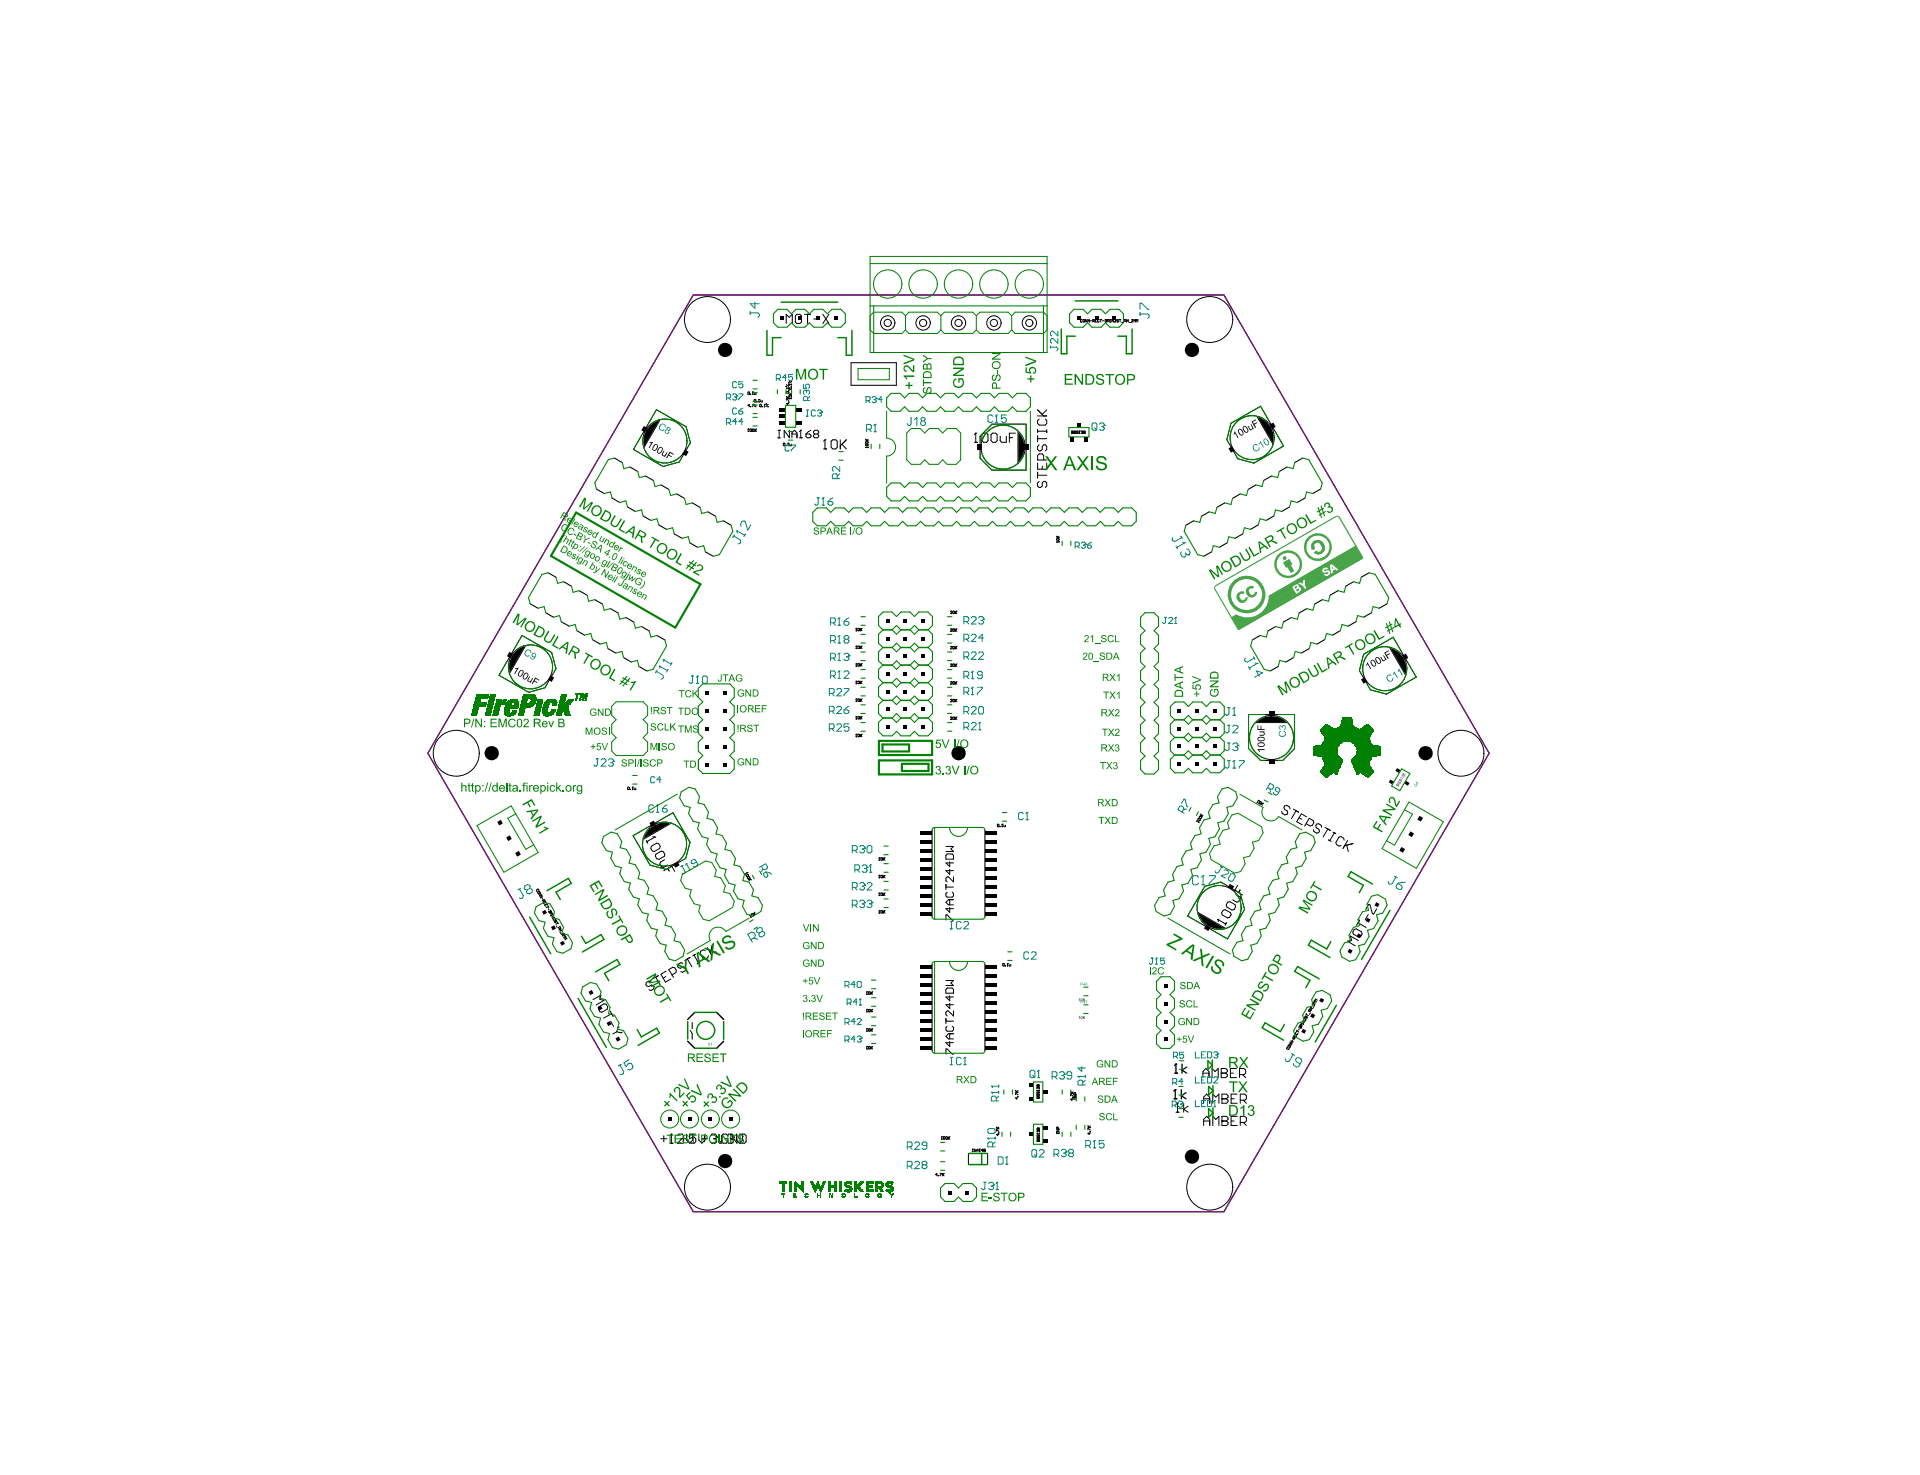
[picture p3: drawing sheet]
<svg xmlns="http://www.w3.org/2000/svg" width="271mm" height="208mm" viewBox="0 0 271 208" stroke-linecap="round" stroke-linejoin="round" font-family="sans-serif">
<g fill="#000">
<path d="M91.8 60l.6-.4 .6-.3-2.1 3.7a2.92 2.92 0 0 1 .9-3zM91.7 62.4h.4l-.5 .8h-.1l.4-.7h-.3zM93.7 63.6h.1l-.3 .4a.19 .19 0 0 0 .1 .3 .19 .19 0 0 0 .3-.1l.2-.4 .1 .1-.4 .6-.1-.1h.1h-.2l-.2-.2v-.2zM94.5 63.7l.6 .4-.1 .1-.4-.3-.2 .3 .4 .2v.1l-.4-.2-.3 .4-.1-.1zM143.7 60.9a3 3 0 0 1 0 4.3zM174.2 60.9l.6 .8-.1 .1-.4-.7-.2 .3v-.1zM176.1 60.2l.1-.1 .3 .5h.1l.1-.2-.2-.5h.1l.3 .6h-.1v-.1l-.2 .3h-.1zM176.6 59.5l.6-.3 .1 .1-.5 .3 .1 .2 .5-.2v.1l-.4 .2 .2 .4-.1 .1zM177.5 58.8a3 3 0 0 1 2.1 3.7zM72.7 94.3h.5l-.5 .8h-.1l.4-.7h-.3zM72.8 91.9l.6-.5 .7-.2-2.2 3.7a2.92 2.92 0 0 1 .9-3zM74.7 95.4l.1 .1-.2 .4a.19 .19 0 0 0 0 .3 .19 .19 0 0 0 .3-.2l.2-.3h.1l-.3 .7-.1-.1v-.1l-.2 .1-.2-.2v-.3z"/>
<path d="M75.5 95.6l.6 .3v.1l-.5-.2-.2 .2 .4 .3v.1l-.4-.3-.2 .4h-.2zM192.9 93.5l.6 .8-.1 .1-.4-.7-.2 .3v-.1zM194.8 92.8l.1-.1 .2 .4 .3 .1v-.2l-.2-.5h.1l.4 .6h-.1l-.1-.1-.1 .3h-.2zM195.3 92.1l.6-.3 .1 .1-.5 .3 .2 .2 .4-.2v.1l-.4 .2 .3 .4-.2 .1zM196.2 91.4a3 3 0 0 1 2.1 3.7zM91.5 117.1a3.1 3.1 0 0 1 3.1-.9l-3.8 2.1zM177.5 105.7h.9v.1h-.7l.1 .2-.1 .1zM177.7 103.2h.7v.1h-.1l.2 .2-.1 .3h-.7v-.1h.5a.18 .18 0 0 0 .2-.2 .18 .18 0 0 0-.3-.2h-.4zM177.5 102.3h.1v.6h.3v-.5h.1v.5h.4v.1h-.9zM177.3 101.9a3.1 3.1 0 0 1 4.3 0zM197.3 110.3h.1l-.1 .1v.1l.1-.1a.15 .15 0 0 1 .3 0 .13 .13 0 0 1-.1 .2h-.2h.2v-.2l-.2 .1a.12 .12 0 0 1-.2 0 .12 .12 0 0 1 .1-.2zM197.4 110l.2-.1-.1 .2h.1a.12 .12 0 0 1 .2-.1 .12 .12 0 0 1 0 .2 .12 .12 0 0 1-.2 0h.2v-.1h-.1a.14 .14 0 0 1-.2 .1 .14 .14 0 0 1-.1-.1z"/>
<path d="M197.8 109.5l.1-.1 .1 .1a.13 .13 0 0 1 .1 .1 .13 .13 0 0 1-.1 .1h.1v-.2l-.2 .1v-.2l-.1 .2zM197.6 109.7l.4 .2-.3-.1v.1zM169.1 128.9l3.7 2.1a3 3 0 0 1-3.7-2.1zM152.2 141l.2-.1v.4l-.1-.3zM152.2 143.5l.2-.1v.4l-.1-.3zM152.8 140.9l.1 .2 .3-.2-.2 .2 .2 .2-.2-.2-.2 .2zM152.8 143.4l.1 .2 .3-.2-.2 .2 .2 .2-.2-.2-.2 .2z"/>
<path d="M92.3 62.8l.2-.1a.39 .39 0 0 1 .4 .3 .39 .39 0 0 1-.2 .4l-.2 .2a.36 .36 0 0 1-.4-.2 .36 .36 0 0 1 .1-.5zM92.4 62.9l-.2 .4a.17 .17 0 0 0 .1 .2 .17 .17 0 0 0 .2-.1l.2-.2a.21 .21 0 0 0 0-.4 .21 .21 0 0 0-.3 .1z"/>
<path d="M93 63.2l.3-.2 .2 .3-.2 .5-.2 .2-.4-.2 .1-.2zM93 63.3l-.1 .2a.23 .23 0 0 0-.1 .3 .23 .23 0 0 0 .3 .1l.3-.4a.22 .22 0 0 0-.1-.3 .22 .22 0 0 0-.3 .1z"/>
<path d="M174.7 60.7l.2-.2 .3 .1 .3 .4v.3l-.3 .2-.2-.1-.3-.4zM174.8 60.7l.1 .4a.24 .24 0 0 0 .3 .3 .24 .24 0 0 0 .2-.2 .24 .24 0 0 0-.2-.3v-.1a.25 .25 0 0 0-.4-.1z"/>
<path d="M175.4 60.3l.3-.2 .3 .2 .2 .4-.1 .3-.3 .1-.2-.2-.3-.4zM175.5 60.3l.1 .4a.28 .28 0 0 0 .4 .2l.1-.1-.2-.3a.27 .27 0 0 0-.2-.3 .27 .27 0 0 0-.2 .1z"/>
<path d="M73.3 94.7l.2-.1a.39 .39 0 0 1 .4 .2 .39 .39 0 0 1-.2 .5l-.2 .1a.36 .36 0 0 1-.4-.1 .36 .36 0 0 1 .1-.5zM73.4 94.8l-.2 .4a.17 .17 0 0 0 .1 .2 .17 .17 0 0 0 .2-.1l.2-.3a.21 .21 0 0 0 0-.3 .21 .21 0 0 0-.3 .1z"/>
<path d="M74 95l.3-.1 .3 .3-.2 .5-.3 .2-.3-.2v-.3zM74 95.2l-.1 .2a.23 .23 0 0 0 0 .2 .23 .23 0 0 0 .2 .2l.3-.4a.22 .22 0 0 0 0-.4 .22 .22 0 0 0-.4 .2z"/>
<path d="M193.4 93.3l.3-.2 .2 .1 .3 .4v.3l-.3 .2-.2-.1-.2-.4zM193.5 93.3l.2 .4a.24 .24 0 0 0 .2 .3 .24 .24 0 0 0 .2-.2 .24 .24 0 0 0-.1-.3l-.1-.1a.25 .25 0 0 0-.4-.1z"/>
<path d="M194.1 92.9l.3-.2 .3 .2 .2 .4-.1 .3-.3 .1-.2-.2-.2-.4zM194.2 92.9l.1 .4a.28 .28 0 0 0 .4 .2l.1-.1-.2-.3a.27 .27 0 0 0-.1-.3 .27 .27 0 0 0-.3 .1z"/>
<path d="M177.5 104.9l.3-.2 .5 .1 .1 .1 .1 .3-.3 .2h-.5l-.2-.2zM177.6 105v.2l.5 .1a.23 .23 0 0 0 .3-.3 .23 .23 0 0 0-.4-.1z"/>
<path d="M177.5 104.1l.3-.1h.4l.2 .1 .1 .3-.3 .2h-.5l-.2-.2zM177.6 104.2a.37 .37 0 0 0 .2 .3 .37 .37 0 0 0 .4 0l.1-.1a.25 .25 0 0 0-.1-.3 .25 .25 0 0 0-.3 0z"/>
<path d="M197.1 110.6h.2v.1h.2l-.1 .3-.4-.2zM197.1 110.7l.1 .1 .1-.1-.1-.1zM197.3 110.8v.1l.1-.2z"/>
<path d="M198 109.1l.1 .1a.12 .12 0 0 1 .2 .1 .12 .12 0 0 1-.1 .2 .12 .12 0 0 1-.1-.2h-.2zM198 109.2a.06 .06 0 0 0 .1 0 .06 .06 0 0 0-.1 0zM198.1 109.3a.1 .1 0 0 0 .2 0 .1 .1 0 0 0-.2 0z"/>
<path d="M152.5 141a.18 .18 0 0 1 .3 .1 .18 .18 0 0 1-.2 .2l-.1-.1zM152.6 140.9v.1a.13 .13 0 0 0-.1 .2 .13 .13 0 0 0 .2 0v-.3z"/>
<path d="M152.5 143.5a.18 .18 0 0 1 .3 .1 .18 .18 0 0 1-.2 .2l-.1-.1zM152.6 143.4v.1a.13 .13 0 0 0-.1 .2 .13 .13 0 0 0 .2 0v-.3z"/>
<circle cx="102.3" cy="49.4" r="1.01"/>
<circle cx="168.2" cy="49.4" r="1.01"/>
<circle cx="69.4" cy="106.3" r="1.01"/>
<circle cx="135.3" cy="106.3" r="1.01"/>
<circle cx="201.2" cy="106.3" r="1.01"/>
<circle cx="102.3" cy="163.8" r="1.01"/>
<circle cx="168.2" cy="163.2" r="1.01"/>
</g>
<path d="M97.8 41.6h74.9l37.4 64.7-37.4 64.7h-74.9l-37.4-64.7z" fill="none" stroke="#808080" stroke-width=".14"/>
<g fill="none" stroke="#000" stroke-width=".15">
<path d="M84.2 69l1.1 .6M86.4 70.3l1.1 .6M86.7 64.6l1.1 .7M88.5 71.5l1.2 .7M88.9 65.9l1.1 .6M90.8 72.8l1 .6M91.1 67.2l1.1 .6M93 74.1l1.1 .6M93.3 68.4l1.1 .7M95.1 75.3l1.2 .7M95.5 69.7l1.1 .6M97.3 76.6l1.1 .6"/>
<path d="M97.7 71l1.1 .6M99.5 77.9l1.1 .6M99.9 72.2l1.1 .7M102.1 73.5l1.1 .6M168.4 73.5l-1.1 .6M170.6 72.2l-1.1 .7M171 77.9l-1.1 .6M172.8 71l-1.1 .6M173.2 76.6l-1.1 .6M175 69.7l-1.1 .6M175.4 75.3l-1.1 .7M177.2 68.4l-1.1 .7"/>
<path d="M177.6 74.1l-1.1 .6M179.4 67.2l-1.1 .6M179.8 72.8l-1.1 .6M181.6 65.9l-1.1 .6M182 71.5l-1.2 .7M183.8 64.6l-1.1 .7M184.1 70.3l-1 .6M186.4 69l-1.2 .6M74.8 85.2l1.1 .6M77 86.5l1.1 .6M77.3 80.8l1.2 .7M79.2 87.7l1.1 .7"/>
<path d="M79.5 82.1l1.1 .6M81.4 89l1.1 .6M81.7 83.4l1.1 .6M83.6 90.3l1.1 .6M83.9 84.6l1.1 .6M85.8 91.5l1.1 .7M86.1 85.9l1.1 .6M88 92.8l1.1 .6M88.3 87.1l1.1 .7M90.2 94.1l1.1 .6M90.5 88.4l1.1 .6M92.7 89.7l1.1 .6"/>
<path d="M177.8 89.7l-1.1 .6M180 88.4l-1.1 .6M180.4 94.1l-1.1 .6M182.2 87.1l-1.1 .7M182.5 92.8l-1 .6M184.4 85.9l-1.1 .6M184.8 91.5l-1.2 .7M186.6 84.6l-1.1 .6M186.9 90.3l-1.1 .6M188.8 83.4l-1.1 .6M189.1 89l-1 .6M191 82.1l-1.1 .6"/>
<path d="M191.3 87.7l-1.1 .7M193.2 80.8l-1.1 .7M193.5 86.5l-1.1 .6M195.7 85.2l-1.1 .6M131.5 117.1v12.2M139 117.1v12.2M131.5 136.1v12.1M139 136.1v12.1"/>
</g>
<g fill="none" stroke="#000" stroke-width=".14">
<path d="M92.6 57.8l4.2 2.4 .6 2.3-1.5 2.7-2.3 .6-4.2-2.4zM93.1 59.3l-2.2 3.8M105.6 55.3l.2 .1-.1 .3-.2-.1zM105.8 57.2h-.3l.2-.1v.3M105.9 55.6v.1zM105.9 57.4h.1M106.2 55.7h.1M106.2 57.1h.2l-.2 .3M106.2 55.3h.1M106.2 55.3v.4M106.2 55.3v.1M106.4 56.4h.3l-.1 .3-.2-.1z"/>
<path d="M106.5 55.4v.3h.2v-.3M106.5 57.1v.3M106.7 57.2l-.2 .1 .2 .1M106.8 56.6v.1zM107.1 56.7h.1M107.1 56.4h.1M107.1 56.4v.3M107.3 57.1h.1v.3h-.2zM107.3 56.5l.1 .2h.2v-.2M107.5 57.4h.1zM107.8 57.4h.1M107.9 57.1h.1"/>
<path d="M107.9 57.1v.3M107.9 57.1h-.1M108.1 57l.1 .1zM108.4 57.4h.1M108.4 57.1l-.3 .3M110.9 54.5h.1zM110.9 45.6v-1.2l.5 .4 .4-.4v1.2M111 54.8h.1M111 55.3h.3v.1l-.3 .1zM111 56.5v-.2l.3 .2M111 56.2h.3M111 55.9l.2 .3"/>
<path d="M111 54.8h.3M111 54.8v.1M111 54.3l.3 .2M111.1 56.9v.2l-.1-.2h.3M111.3 56.7v.1zM111.3 54.3h.1M111.3 55.1h.1M111.3 54v.1zM111.3 54.7v.2M111.3 55.9l-.2 .2M111.3 56.2h.1M111.3 54.8l.3-.1 .1 .2-.3 .1z"/>
<path d="M111.3 55.8h.3l.1 .1-.3 .1zM111.3 56.2h.4M111.3 56.2l.1 .1M111.3 55.7h.4M111.3 54.3h.4M111.3 53.8l.3 .3M111.5 55.5l.1 .2 .1-.2M111.6 53.8h.1zM111.6 54.6h.1zM111.7 54.2v.1M111.7 56.2v.1M112.4 44.4h.5l.2 .2v.8l-.2 .2h-.5l-.2-.2v-.8z"/>
<path d="M113.5 44.4h.9M114 44.4v1.2M114.8 45h.9M116.1 44.4l.9 1.2M117 44.4l-.9 1.2M120.1 51.2h6.4v3.2h-6.4zM140 59.9h4.8v6.4h-4.8l-1.7-1.6v-3.1zM146.4 58.7h1.3M146.6 59.1l-.2 .2v.5l.2 .2h.9l.2-.2v-.5l-.2-.2M147.7 57.8l-.6 .7-.7-.7 .9 .9M152.7 45.2v-.1l-.2 .1v.2h.2M152.9 45.1l.2 .1-.1 .2h-.2z"/>
<path d="M153.4 45.1v.3l-.2-.3v.3M153.7 45.1v.3l-.2-.3v.3M153.8 45.3h.3M154.2 45.3h.2v-.2h-.2v.3M154.3 45.3l.1 .1M154.6 45.3h.1M154.8 45.1h-.2v.3h.2M155.1 45.2v-.1l-.2 .1v.2h.2M155.2 45.1h.3M155.3 45.1v.3M155.6 45.3h.2M155.9 45.2l.2-.1 .1 .1"/>
<path d="M156 45.3h.1M156.1 45.3v.1h-.2M156.2 45.2h.1M156.2 45.2l-.1 .1M156.3 45.3h.1l.1-.1-.2-.1v.3M156.6 45.1h.1M156.6 45.4h.1M156.7 45.1v.3M157.1 45.1v.3l-.2-.3v.3M157.4 45.1h.1M157.4 45.1v.3h-.2M157.8 45.2l-.2-.1v.1l.2 .2h-.2"/>
<path d="M157.9 45.1h.3M158.1 45.1v.3M158.3 45.5h.2M158.6 45.3h.2l.1-.1-.3-.1v.3M159 45.3h.2M159 45.1v.3M159.2 45.1v.3M159.3 45.5h.2M159.7 45.2l.1-.1 .1 .1-.2 .2h.2M160 45.4v-.3l.1 .1 .1-.1v.3M160.3 45.4v-.3l.2 .1 .1-.1v.3M173.7 59.7l4.2-2.4 3.2 5.6-4.2 2.4-2.2-.6-1.6-2.7z"/>
<path d="M177.4 58.8l2.2 3.9M105.5 60.9h.2M105.6 60.5h.1M105.6 60.5v.4M105.6 60.5l-.1 .1M105.8 60.6l.1-.1 .1 .1v.3l-.2-.1zM106.2 60.5l.2 .1-.1 .3-.1-.1zM106.5 60.5v.4M106.6 60.7l.2 .2M106.8 60.5l-.3 .3M109.8 60.7h.3M109.8 61.8h.3"/>
<path d="M109.9 60.7v1.1M110.6 62.5l.2 .1-.1 .3-.2-.1zM110.9 62.8v.1zM111.2 62.9h.1M111.2 62.5h.1M111.2 62.5v.4M111.2 62.5v.1M111.4 60.7v1.1l-.7-1.1v1.1M111.4 62.7l.1 .2h.2v-.2M111.8 61.8v-.7l.3-.4 .4 .4v.7M111.8 61.2h.7M112.8 61.8h.4"/>
<path d="M113 60.7h.1M113 60.7v1.1M113 60.7l-.2 .2M113.7 61.2h.6l.1 .2v.2l-.1 .2h-.4l-.2-.2zM114.4 60.7l-.3 .2-.4 .3M115 61.2l-.2-.1v-.2l.2-.2h.4l.1 .2v.2l-.1 .1M115 61.2l-.2 .2v.2l.2 .2h.4l.1-.2v-.2l-.1-.2M115 61.2h.4M116.2 63.3h.4M116.4 62.1h.1M116.4 62.1v1.2M116.4 62.1l-.2 .2"/>
<path d="M117.3 62.3l.2-.2h.4l.2 .2v.8l-.2 .2h-.4l-.2-.2zM118.6 62.1v1.2M118.8 62.7l.6 .6M119.4 62.1l-.8 .8M122.1 63.1h.1M122.1 62.4l.3-.1 .1 .2-.3 .1zM122.1 62.7h.3l.1 .1-.3 .1zM122.1 63.1h.4M122.1 63.1l.1 .1M122.1 62.2h.4M122.1 62l.3 .2M122.5 63.1v.1"/>
<path d="M122.5 62l-.2 .2M137.5 62.4h.4M137.7 61.1h.1M137.7 61.1v1.3M137.7 61.1l-.2 .2M138.6 61.3l.2-.2h.4l.2 .2v.9l-.2 .2h-.4l-.2-.2zM139.8 61.3l.3-.2h.4l.2 .2v.9l-.2 .2h-.4l-.3-.2zM141.1 61.6v.6l.3 .2h.6v-.8M142.4 61.8h.5M143.3 61.1h-.9v1.3M143.6 60.9v4.4M146.4 60.6v.4"/>
<path d="M146.4 61.5v.8M146.4 65.3v.9h1.3v-.9M146.4 66.6v.9M146.4 67.1h1.3M146.4 61.9h1.3M146.4 60.8h1.3M146.6 67.9l-.2 .3v.4l.2 .2h.2l.3-.2v-.4l.2-.3h.2l.2 .3v.4l-.2 .2M146.6 62.8l-.2 .2v.4l.2 .2h.2l.3-.2v-.4l.2-.2h.2l.2 .2v.4l-.2 .2M147.1 65.8v.4M147.3 64.9v-.6l-.2-.2h-.5l-.2 .2v.6h1.3M147.7 60.6v.4M149.1 76.5h.1"/>
<path d="M149.1 76.1l.3-.1 .1 .2h-.3zM149.1 76.5h.4M149.1 75.9h.4M149.1 75.7l.2 .2M149.5 76.4v.1M149.5 75.7l-.2 .1M151.2 61h.1M151.2 60.8l.3 .1-.1 .3h-.2zM151.2 61h.2M151.8 60.9l-.2-.1v.1l.2 .2h-.2M152.1 60.9l-.1-.1-.1 .1 .2 .2h-.2M152.3 61.2h.1"/>
<path d="M152.3 60.8h.1M152.3 60.8v.4M152.3 60.8v.1M152.6 60.9l.1-.1 .1 .1M152.7 61h.1M152.7 61v.2l-.1-.1M152.8 60.9h.1M152.8 60.9l-.1 .1M153 61v.2l.1-.1v-.1M153 61h.1M153 61v-.2h.1v.2M73.7 89.7l4.1 2.4 .7 2.3-1.6 2.7-2.3 .6-4.2-2.4z"/>
<path d="M74.2 91.1l-2.3 3.9M120.8 99h.1M120.8 96.5h.1M120.8 94h.1M120.8 91.5h.1M120.8 89h.1M120.8 98.6h.1M120.8 96.1h.1M120.8 93.6h.1M120.8 91.2h.1M120.8 88.7h.1M120.8 88.7v.3"/>
<path d="M120.8 91.2v.3M120.8 93.6v.4M120.8 96.1v.4M120.8 98.6v.4M120.8 98.6v.1M120.8 96.1v.1M120.8 93.6v.1M121.1 88.7h.2l-.1 .3h-.1zM121.1 91.2h.2l-.1 .3h-.1zM121.1 93.7v-.1l.2 .1-.1 .3-.1-.1zM121.1 96.2v-.1l.2 .1-.1 .3-.1-.1zM121.1 98.7v-.1l.2 .1-.1 .3-.1-.1z"/>
<path d="M121.4 88.7v.3M121.4 91.2v.3M121.4 93.6v.4M121.4 96.1v.4M121.4 98.6v.4M121.5 98.8l.1 .2M121.5 96.3l.1 .2M121.5 93.8l.1 .2M121.5 91.3l.1 .2M121.5 88.8l.1 .2M121.6 98.6l-.2 .3M121.6 96.1l-.2 .3"/>
<path d="M121.6 93.6l-.2 .3M121.6 91.2l-.2 .2M121.6 88.7l-.2 .2M134.1 98.7h.2l-.2 .3h.2M134.1 86.3h.2l-.2 .3h.2M134.1 88.8h.2l-.2 .3h.2M134.1 91.3h.2l-.2 .3h.2M134.1 93.7h.2l-.2 .4h.2M134.1 96.3h.2l-.2 .3h.2M134.4 98.7h.3l-.1 .3h-.2zM134.4 86.3h.3l-.1 .3-.2-.1zM134.4 88.8h.3l-.1 .3-.2-.1z"/>
<path d="M134.4 91.3h.3l-.1 .3-.2-.1zM134.4 93.7h.3l-.1 .4-.2-.1zM134.4 96.3h.3l-.1 .3-.2-.1zM134.8 86.2v.4M134.8 88.7v.4M134.8 91.2v.4M134.8 93.7v.4M134.8 96.2v.4M134.8 98.7v.3M134.9 98.9l.1 .1M134.9 96.4l.1 .2M134.9 93.9l.1 .2"/>
<path d="M134.9 91.4l.1 .2M134.9 86.4l.1 .2M134.9 88.9l.1 .2M135 98.7l-.2 .2M135 96.2l-.2 .2M135 93.7l-.2 .2M135 91.2l-.2 .2M135 86.2l-.2 .3M135 88.7l-.2 .3M192.4 92.3l4.2-2.4 3.2 5.6-4.1 2.4-2.3-.6-1.6-2.7zM196.1 91.4l2.2 3.9M88.6 111.1h.2v.3h-.2z"/>
<path d="M88.9 111.4h.1zM89.2 111.4h.1M89.3 111.1h.1M89.3 111.1v.3M89.3 111.1h-.1M89.3 117.9l5.7-3.2 2.4 4.2-.6 2.2-2.7 1.6-2.4-.6zM89.5 111.2l.1 .2h.1v-.2M91.9 119.4l.8-.4 .3 .1 .2 .3-.1 .3-.7 .5-.4-.1-.2-.4zM92.1 118.1h.3M92.4 118.1h.1M92.4 118.1l-1.1 .7 .1 .2-.2-.4M94.7 116.2l-3.9 2.2"/>
<path d="M120.8 104h.1M120.8 101.5h.1M120.8 103.6h.1M120.8 101.1h.1M120.8 101.1v.4M120.8 103.6v.4M120.8 103.6v.1M120.8 101.1v.1M121.1 103.7v-.1l.2 .1-.1 .3-.1-.1zM121.1 101.2v-.1l.2 .1-.1 .3-.1-.1zM121.4 101.1v.4M121.4 103.6v.4"/>
<path d="M121.5 103.8l.1 .2M121.5 101.3l.1 .2M121.6 103.6l-.2 .2M121.6 101.1l-.2 .2M133.5 119.4h1l-.3 .4 .3 .4h-1M134.1 101.2h.2l-.2 .3h.2M134.4 101.2h.3l-.1 .3h-.2zM134.8 101.2v.3M134.9 101.4l.1 .1M135 101.2l-.2 .2M140.8 116.3l.2 .1-.1 .3-.2-.1zM141.1 116.6v.1z"/>
<path d="M141.4 116.7h.1M141.4 116.3h.1M141.4 116.3v.4M141.4 116.3v.1M141.6 116.4l.1 .3h.2v-.3M168.9 115.9h.1M168.9 115.9l.3 .1M169.1 115.5l.3 .1-.1 .2-.2-.1zM169.2 116v.1M169.3 115.2l.2 .1v.2l-.3-.1zM169.8 115l-.3 .1v-.2l.1 .3-.3-.1M176.2 100.8h6.5v4.8l-1.7 1.7h-3.1l-1.7-1.7z"/>
<path d="M177.2 102h4.5M177.4 113.2l.1 .1M177.6 112.9h.1M177.6 112.9l-.2 .3M177.6 112.9l-.1 .1M177.8 113.1l.2 .1-.2 .2-.1-.1zM178.1 113.4v.3M178.1 113.2l-.2 .3 .4-.2M182 114.2v-.3l-.4-.2h-.3l-.1 .2 .1 .3 .3 .2 .1 .3-.1 .2-.3 .1-.4-.2-.1-.3M182.5 114.2l.8 .4-.4-.2-.7 1.1M183.3 115.4l.4 .2M184.3 116.2l.6 .4 .3-.1 .2-.4-.1-.3-.5-.3-.7 1.1"/>
<path d="M184.4 115.3l-.8-.5-.6 1.2 .7 .4M186.5 116.7l-.1-.2-.4-.3-.2 .1-.1 .2v.3l.4 .2 .1 .3-.1 .2-.3 .1-.4-.3-.1-.2M187 116.8l.7 .4-.3-.2-.7 1.1M188.1 117.4l.4 .2-.2-.1-.7 1.1-.1-.1 .3 .2M189.7 118.6l-.1-.3-.4-.2h-.3l-.4 .8 .1 .3 .4 .2 .2-.1M190.2 118.6l-.7 1.1 .2-.4 1.2-.3-.9 .3 .3 .9M75.9 125.9l.2-.1 .1 .2-.3 .1zM76 126.2l.3-.2-.2 .4 .3-.2M76 125.7l-.1-.2-.2 .1 .1 .2M76.2 126.5l.3-.2-.2 .4 .3-.2M76.5 126.7l.1 .2M76.6 127.1l.2 .1 .1-.1-.1-.2-.3 .2"/>
<path d="M76.7 127.2l-.1 .1M76.8 127.3l.1 .1M77.1 127.4l-.1-.2-.3 .2 .1 .2M77.2 127.8v-.2l-.3 .1v.1l.1 .1M77.3 127.8l.1 .2M77.4 128.2l.1 .2M77.4 127.9l-.3 .2M77.4 128.6l.1 .1 .1-.1M77.6 128.6h.1M77.6 128.4l.2 .2-.1 .1M77.6 128.6l.1 .1M77.6 128.8l.1 .2h.2l-.1-.3-.3 .2"/>
<path d="M77.7 128.7h.1M77.7 129.2l.1 .1M77.9 129.4l.3-.1-.2 .3 .3-.1M78 129l.1 .1-.4 .1M78.1 129.7l.1 .2 .2-.2 .1 .1M78.3 130v.2h.1l.1-.3 .1 .2M78.5 130.6l.1 .2M78.7 130.2l.1 .1h-.1l-.3 .1M78.8 130.9l.1 .1 .2-.1-.1-.2-.3 .2M79 131.6l.1 .1M79.2 131.1l-.3 .1 .1-.1 .2 .2h.1l-.3 .1M79.4 132.1l.3-.2v.2h.1l-.3 .2"/>
<path d="M79.5 131.7l.1 .1-.1 .1-.3-.1 .2 .2M79.6 132.4l.3-.2v.2h.1l-.3 .2M91.9 138.5l-.3-.1-.4 .2-.1 .3 .1 .2 .3 .1 .4-.2 .3 .1 .1 .1-.1 .3-.3 .3-.3-.1M92.1 138.1l.8-.4-.4 .2 .7 1.1M92.6 120.5l.7-.4 .3 .1 .2 .4-.1 .2-.7 .5-.3-.1-.2-.4zM93.8 121.3l-.6 .3-.1 .3 .3 .6 .8-.4M93.9 137.8l-.3 .2M94 137l-.7 .5 .6 1.1 .8-.4M94.2 122.6l.6-.4 .4 .8M94.2 122.6l.2 .3M94.2 122.6l-.5 .3M94.8 137.6l.6-.4v-.3l-.2-.3-.3-.1-.5 .3 .6 1.1"/>
<path d="M96.4 135.9h-.3l-.4 .2-.1 .3 .1 .1 .3 .1 .4-.2 .3 .1 .1 .2-.1 .3-.4 .2-.2-.1M96.6 135.5l.8-.4-.4 .2 .7 1.1M97.8 134.9l.3-.2-.2 .1 .7 1.1-.2 .1 .4-.2M99.5 134.1l-.3-.1-.3 .2-.1 .3 .4 .8h.3l.4-.2 .1-.3M99.8 133.7l.6 1.1-.2-.4 .3-1.1-.2 .9 .9 .2M105.3 123.5l.2-.1 .1 .1-.2 .2zM105.4 123.1v.1M105.4 123.2h.1M105.4 123.2l-.2 .2-.1-.1M105.5 123.8l.2-.1 .1 .1-.2 .2zM105.7 124.1h.3h-.2l-.1 .2M105.8 129.1h.1"/>
<path d="M105.8 129.1l.2 .3M105.8 129.1v.1M105.9 124l-.3 .1M106 129.4l-.1 .1M106 129h.2l.1 .2-.2 .1zM106.3 128.9l.2 .2v-.4v.3h.2M122.3 140h.1M122.3 140v.3M122.9 140v.3M123.1 140l-.2 .2M124 128.9h.1M124 126.4h.1"/>
<path d="M124 123.9h.1M124 121.4h.1M124.1 128.5h.1M124.1 126h.1M124.1 123.5h.1M124.1 121h.1M124.1 121v.4M124.1 123.5v.4M124.1 126v.4M124.1 128.5v.4M124.1 128.5l-.1 .1M124.1 126l-.1 .1"/>
<path d="M124.1 123.5l-.1 .1M124.1 121l-.1 .1M124.3 128.6l.1-.1 .1 .1v.3l-.2-.1zM124.3 121.1l.1-.1 .1 .1v.3l-.2-.1zM124.3 123.6l.1-.1 .1 .1v.3l-.2-.1zM124.3 126.1l.1-.1 .1 .1v.3l-.2-.1zM124.7 121v.4M124.7 123.5v.4M124.7 126v.4M124.7 128.5v.4M124.7 128.7l.2 .2M124.7 126.2l.2 .2"/>
<path d="M124.7 123.7l.2 .2M124.7 121.2l.2 .2M124.9 128.5l-.2 .2M124.9 126l-.2 .2M124.9 123.5l-.2 .2M124.9 121l-.2 .3M133.5 124.8v.7M133.5 129.8v-.7h.2l.7 .7h.1M133.5 138.4h1l-.3 .3 .3 .4h-1M133.5 125.2h1M133.7 120.5h.7l.1 .2v.5h-1v-.5zM133.7 125.9l-.2 .2v.3l.2 .2h.7l.1-.2v-.3l-.1-.2"/>
<path d="M133.7 139.4h.7l.1 .2v.6h-1v-.6zM134 121.6v.7l-.5-.5h1M134 122.7v.7l-.5-.5h1M134 127v.7M134 128v.7l-.5-.5h1M134.5 123.7v.7l-.7-.7h-.1l-.2 .2v.4l.2 .1M134.5 127h-.7l-.3 .3 .3 .4h.7M141.5 136h.2v.3h-.2zM141.8 136.3h.1zM142.1 136.3h.1M142.2 136h.1M142.2 136v.3"/>
<path d="M142.2 136h-.1M142.4 136.1l.1 .2h.1v-.2M169 128.7l3.9 2.3M170 125.1l2.3-.6 2.7 1.5 .6 2.3-2.4 4.2-5.6-3.2zM171.8 129.7h.1M171.8 129.7l1.2 .7 .1-.2-.2 .4M171.8 129.7l.1 .3M172.6 128.4h.3l.7 .4 .1 .3-.2 .4h-.3l-.7-.4-.1-.3zM173.2 127.3l.3-.1 .8 .5 .1 .3-.2 .3-.3 .1-.8-.4-.1-.3zM174.4 126.2l.7 .4-.3 .6-.3 .1-.5-.3M174.7 124.9l-.5 .7 1.1 .7M175 125.6l-.2 .4"/>
<path d="M191.1 131.2l.3-.1 .7 .4 .1 .3-.2 .4h-.3l-.7-.4-.1-.3zM191.4 130.6l.5-.8-.2 .4 1.1 .7M191.7 132.7l-1.1-.6 .1 .6-.6 .1 1.1 .7M193.1 129.1l-.5 .7M194.3 128.2l-.5 .8-.1-.1-.4-1.2-.2-.1-.4 .7M83.7 141.1l1.1-.7-.2 .6 .6 .2-1.1 .6M84.5 142.1l.8-.5 .3 .1 .2 .4-.1 .3-.8 .4h-.3l-.2-.4zM86.1 142.7l.4 .7-.2-.4-1.1 .7M86.2 144.1l.4 .8M87 145.6l.6 .1 .2-.1M87 145.6l-.5 .3M87.4 144.9l-.2 .1-.2 .6"/>
<path d="M97.4 145.4l.3 .4v.9M97.7 144.3v.9M122.3 145.5h.1M122.3 142.8h.1M122.3 140.3h.1M122.3 148h.1M122.3 145.2h.1M122.3 142.4h.1M122.3 147.7h.1M122.3 142.4v.4M122.3 145.2v.3M122.3 147.7v.3"/>
<path d="M122.3 142.4v.1M122.6 145.2h.2l-.1 .3h-.1zM122.6 140h.2l-.1 .3h-.1zM122.6 142.5v-.1l.2 .1-.1 .3-.1-.1zM122.6 147.7h.2l-.1 .3h-.1zM122.9 142.4v.4M122.9 145.2v.3M122.9 147.7v.3M123 145.3l.1 .2M123 142.6l.1 .2M123 140.1l.1 .2M123 147.8l.1 .2"/>
<path d="M123.1 145.2l-.2 .2M123.1 142.4l-.2 .3M123.1 147.7l-.2 .2M133.5 148.8v-.8h.2l.7 .8h.1M133.5 143.7v.8M133.5 144.1h1M133.7 144.8l-.2 .2v.3l.2 .2h.7l.1-.2v-.3l-.1-.2M134 141.6v.7l-.5-.5h1M134 147v.7l-.5-.6h1M134 140.5v.7l-.5-.5h1M134 145.9v.7M134.5 142.7v.7l-.7-.7h-.1l-.2 .1v.4l.2 .2"/>
<path d="M134.5 145.9h-.7l-.3 .3 .3 .4h.7M140.6 159.6v-.2l.4 .2M140.6 159.3h.4M140.6 159l.2 .3M140.9 159.9h.1zM141 159l-.2 .2M143.3 154.5v-.3l.3 .3M143.3 154.1h.3M143.3 153.9l.2 .2M143.5 154.9v.2l-.2-.2h.3M143.6 154.7h.1M143.6 153.9l-.1 .2"/>
<path d="M146.3 153.9h.1M146.3 154.8l.3-.1 .1 .3h-.4zM146.3 153.9h.4M146.3 160h.1M146.3 160h.4M146.4 154.4v.2l.1-.2h.2l-.1 .2M146.4 154.1v.2l.1-.2h.2l-.1 .2M146.4 153.4h.1M146.4 153.4l-.1 .1 .1 .2M146.4 153.4l.1 .1M146.5 159.5h.1M146.5 159.5l-.2 .1 .1 .2"/>
<path d="M146.5 159.5v.1M146.5 155h.1M146.5 153.5h.2l-.1 .2M146.5 153.1h.2v.2h-.2M146.5 153.1v.2M146.5 153.5h.1M146.5 154.8v.2M146.5 153.1h-.2l.1 .2h.1M146.5 159.2h-.2v.2h.2M146.5 159.2h.2l-.1 .2h-.1M146.5 159.6h.2l-.1 .2M146.5 159.2v.2"/>
<path d="M146.5 159.6h.1M146.7 153.8v.1M146.7 159.9v.1M149.1 159.8l.3-.1 .1 .3h-.4zM149.1 159.4h.4l-.4 .2h.4M149.3 159.3v-.3l-.2 .1v.2h.4M151.1 154.6v-.2l.3 .2M151.1 154.3h.3M151.1 154.1l.2 .2M151.3 155.1v.2l-.2-.2h.3M151.4 154.9h.1M151.4 154.1l-.1 .1"/>
<path d="M151.5 154.5h.4l-.4 .2h.4M151.5 154.9h.3l.1 .2h-.4zM151.8 154.4l-.1-.2h-.2v.2h.4M153.5 159.5v-.3l.4 .3M153.5 159.1h.4M153.5 158.9l.2 .2M153.7 159.9v.2l-.2-.2h.4M153.8 159.7h.1zM153.9 158.9l-.2 .1M165.9 156.9h.5M166.2 155.7h.1M166.2 155.7v1.2"/>
<path d="M166.2 155.7l-.3 .2M167 155.7v1.2M167.7 156.1l-.7 .4 .7 .4M169.7 152.1v-.9l.5-.4 .4 .4v.9M169.7 151.4h.9M169.8 155.7v-.9l.5-.4 .4 .4v.9M169.8 158.8v-.8l.5-.5 .4 .5v.8M169.8 155.1h.9M169.8 158.2h.9M171 152.1v-1.3l.5 .4 .4-.4v1.3M171.1 155.7v-1.3l.5 .4 .4-.4v1.3M171.1 158.8v-1.3l.5 .5 .4-.5v1.3"/>
<path d="M172.3 151.4h.1M172.3 151.4h.7M172.3 150.8h.7l.2 .2v.2l-.2 .2 .2 .2v.3l-.2 .2h-.7zM172.4 155.1h.1M172.4 158.2h.1M172.4 154.4h.7l.2 .2v.2l-.2 .3 .2 .2v.2l-.2 .2h-.7zM172.4 155.1h.7M172.4 157.5h.7l.2 .3v.2l-.2 .2 .2 .2v.2l-.2 .2h-.7zM172.4 158.2h.7M173.6 151.4h.5M173.7 155.1h.5M173.7 158.2h.5"/>
<path d="M174.5 150.8h-.9v1.3h.9M174.6 154.4h-.9v1.3h.9M174.6 157.5h-.9v1.3h.9M174.9 151.6h.6l.3-.2v-.4l-.3-.2h-.6v1.3M175 155.3h.7l.2-.2v-.5l-.2-.2h-.7v1.3M175 158.4h.7l.2-.2v-.4l-.2-.3h-.7v1.3M175.3 151.6l.5 .5M175.4 155.3l.5 .4M175.4 158.4l.5 .4M181.7 147.8l-.1 .2 .2 .1 .1-.2M181.8 147.5l.3 .1-.1 .2-.2-.1zM182 147.2l.3 .1-.4 .1 .3 .1"/>
<path d="M182.2 146.9l.3 .1-.4 .1 .2 .1M182.5 146.7l-.1 .2M182.6 146.6l.1-.2-.1-.1-.2 .2 .3 .1M182.7 146l-.1 .2 .3 .2 .1-.3M182.8 146.1l-.1 .1M182.8 146.5h-.2M182.9 145.7l-.1 .1 .2 .2 .1-.2M182.9 145.6l.1-.2v.1l.3 .1M183.4 145.2l-.2 .2M183.5 144.8h.1M183.5 144.8h-.1l-.1 .2M183.5 144.8v.1"/>
<path d="M183.5 144.9v.1M183.5 144.9h.1l-.1 .2M183.6 144.8l.1-.2-.2-.1-.1 .2 .3 .2M183.6 144.3l.3 .2M183.7 144.3l-.1 .1M183.9 143.9l.3 .2h-.4l.2 .2M184 144.5l-.1 .1M184 143.7l.3 .1-.1 .2M184 143.6v.1M184.3 143.4l-.2 .1 .1 .1 .2-.1 .1 .1-.2 .1M184.3 143.1l.3 .2M184.4 143l-.1 .2"/>
<path d="M184.8 142.8l.1-.2-.1-.1-.2 .2 .3 .1M184.9 142.9l-.1 .2M185.2 142.3l-.3-.1h.2l-.2 .2 .2 .1-.3-.1M185.4 142.1l-.1 .2M185.5 141.7l-.1 .2-.1-.3h-.1v.2M185.7 141.4l-.3-.1 .1 .1h-.2l.3 .2M185.9 141.1l-.3-.1v.1l-.1 .1 .3 .1M93.2 160.7h.9M93.7 160.3v.8M94.5 161.3h.5M94.7 160h.1M94.7 160v1.3"/>
<path d="M94.7 160l-.2 .3M95.6 160.3l.2-.3h.5l.2 .3v.8M96 160.7h.9M96.5 160.5l-.9 .8h.9M96.9 160v.9l.4 .4 .5-.4v-.9M98.2 160h-.9v.7l.5-.2h.2l.2 .2v.4l-.2 .2h-.5l-.2-.2M98.6 160v.9l.4 .4 .5-.4v-.9M99 160.7h.8M99.4 160.3v.8M100.3 160.3l.2-.3h.4l.2 .3v.2M100.7 160.7h.2M100.9 160.7l.2 .2v.2l-.2 .2h-.4l-.2-.2"/>
<path d="M101.1 160.5h.1M101.1 160.5l-.2 .2M101.6 161.1h.2v.2h-.2zM102.6 160.3l.2-.3h.5l.2 .3v.2M102.7 160.3l-.2-.3h-.5l-.2 .3v.8l.2 .2h.5l.2-.2v-.4h-.4M103.1 160.7h.2M103.3 160.7l.2 .2v.2l-.2 .2h-.5l-.2-.2M103.5 160.5h.1M103.5 160.5l-.2 .2M103.9 160v.9l.4 .4 .5-.4v-.9M104 160v1.3l-.9-1.3v1.3M104.4 160h.7l.2 .3v.8l-.2 .2h-.7z"/>
<path d="M132.2 165.7h-.2l.2-.1v.3M132.4 165.9h.1M132.6 165.6h.3l-.3 .3M132.8 160.8h.1M132.9 160.4h.1M132.9 160.4v.4M132.9 160.4l-.1 .1M133 165.6v.3M133.1 165.7l.1 .2M133.1 160.5h.3l-.1 .3-.2-.1zM133.2 165.6l-.2 .2M133.5 160.5h.2l-.1 .3-.1-.1z"/>
<path d="M133.8 160.4v.4M133.9 160.6l.1 .2M134 160.4l-.2 .2M136.7 162.8h2.7v1.5h-2.7zM137.2 162.5h.1M137.3 162.2h.1M137.3 162.2v.3M137.3 162.2h-.1M137.7 162.2v.3l-.2-.3v.3M138 162.3h-.2l.2-.1v.3M138.2 162.5h.1M138.2 162.2h.1"/>
<path d="M138.2 162.2v.3M138.7 162.3h-.2l.1-.1v.3M138.9 162.3v.2h.1v-.2M138.9 162.3h.1M138.9 162.3v-.1h.1v.1M140.8 160v.3l-.2-.2h.4M146.3 160.9l.3-.1 .1 .3h-.4zM146.4 160.5l-.1 .2h.2l.1-.2v.2M146.4 160.2l-.1 .1 .2 .1 .1-.2v.2M146.5 161.1h.1M146.5 160.9v.2"/>
<circle cx="99.8" cy="45.1" r="3.2"/>
<circle cx="125.3" cy="45.6" r=".51"/>
<circle cx="125.3" cy="45.6" r="1.01"/>
<circle cx="130.3" cy="45.6" r=".51"/>
<circle cx="130.3" cy="45.6" r="1.01"/>
<circle cx="135.3" cy="45.6" r=".51"/>
<circle cx="135.3" cy="45.6" r="1.01"/>
<circle cx="140.3" cy="45.6" r=".51"/>
<circle cx="140.3" cy="45.6" r="1.01"/>
<circle cx="145.2" cy="45.6" r=".51"/>
<circle cx="145.2" cy="45.6" r="1.01"/>
<circle cx="170.7" cy="45.1" r="3.2"/>
<circle cx="93.8" cy="62.2" r="3.1"/>
<circle cx="141.5" cy="63.1" r="3.1"/>
<circle cx="176.7" cy="61.8" r="3.1"/>
<circle cx="74.9" cy="94.1" r="3.1"/>
<circle cx="195.4" cy="94.4" r="3.1"/>
<circle cx="64.4" cy="106.3" r="3.2"/>
<circle cx="93.8" cy="119.1" r="3.1"/>
<circle cx="179.4" cy="104.1" r="3.1"/>
<circle cx="206.2" cy="106.3" r="3.2"/>
<circle cx="172" cy="128.1" r="3.1"/>
<circle cx="99.8" cy="167.5" r="3.2"/>
<circle cx="170.7" cy="167.5" r="3.2"/>
</g>
<path d="M97 146.9l1 1M98 142.9l-1 .9M101.1 142.9l1 .9M102.1 146.9l-1 1" fill="none" stroke="#000" stroke-width=".2"/>
<g fill="#000">
<path d="M110 59.5h.8v.4h-.8z" fill-rule="evenodd"/>
<path d="M110 57.6h.8v.4h-.8z" fill-rule="evenodd"/>
<path d="M110 58.5h.8v.5h-.8z" fill-rule="evenodd"/>
<path d="M110.2 44.7h.5v.5h-.5z" fill-rule="evenodd"/>
<path d="M112.3 59.5h.8v.4h-.8z" fill-rule="evenodd"/>
<path d="M112.3 57.6h.8v.4h-.8z" fill-rule="evenodd"/>
<path d="M112.7 44.7h.5v.5h-.5z" fill-rule="evenodd"/>
<path d="M115.2 44.7h.5v.5h-.5z" fill-rule="evenodd"/>
<path d="M117.8 44.7h.5v.5h-.5z" fill-rule="evenodd"/>
<path d="M151.9 44.7h.5v.5h-.5z" fill-rule="evenodd"/>
<path d="M154.5 44.7h.5v.5h-.5z" fill-rule="evenodd"/>
<path d="M157 44.7h.5v.5h-.5z" fill-rule="evenodd"/>
<path d="M179.2 59.9l.5-.3 .3 .6-.5 .3z" fill-rule="evenodd"/>
<path d="M90.9 60.1l.5 .3-.4 .6-.5-.3z" fill-rule="evenodd"/>
<path d="M96.7 63.4l.5 .4-.4 .6-.5-.3z" fill-rule="evenodd"/>
<path d="M137.9 62.7h.6v.7h-.6z" fill-rule="evenodd"/>
<path d="M144.6 62.7h.6v.7h-.6z" fill-rule="evenodd"/>
<path d="M151.1 61.7h.4v.6h-.4z" fill-rule="evenodd"/>
<path d="M152 59.7h.5v.6h-.5z" fill-rule="evenodd"/>
<path d="M153 61.7h.4v.6h-.4z" fill-rule="evenodd"/>
<path d="M173.3 63.3l.6-.3 .3 .6-.5 .3z" fill-rule="evenodd"/>
<path d="M71.9 92l.5 .3-.4 .6-.5-.3z" fill-rule="evenodd"/>
<path d="M77.7 95.3l.5 .3-.4 .6-.5-.3z" fill-rule="evenodd"/>
<path d="M99.6 97.5h.5v.5h-.5z" fill-rule="evenodd"/>
<path d="M102.1 97.5h.5v.5h-.5z" fill-rule="evenodd"/>
<path d="M125 97.3h.5v.5h-.5z" fill-rule="evenodd"/>
<path d="M125 92.4h.5v.5h-.5z" fill-rule="evenodd"/>
<path d="M125 89.9h.5v.5h-.5z" fill-rule="evenodd"/>
<path d="M125 87.4h.5v.5h-.5z" fill-rule="evenodd"/>
<path d="M125 94.8h.5v.5h-.5z" fill-rule="evenodd"/>
<path d="M127.5 97.3h.5v.5h-.5z" fill-rule="evenodd"/>
<path d="M127.5 92.4h.5v.5h-.5z" fill-rule="evenodd"/>
<path d="M127.5 89.9h.5v.5h-.5z" fill-rule="evenodd"/>
<path d="M127.5 87.4h.5v.5h-.5z" fill-rule="evenodd"/>
<path d="M127.5 94.8h.5v.5h-.5z" fill-rule="evenodd"/>
<path d="M130.1 97.3h.5v.5h-.5z" fill-rule="evenodd"/>
<path d="M130.1 92.4h.5v.5h-.5z" fill-rule="evenodd"/>
<path d="M130.1 89.9h.5v.5h-.5z" fill-rule="evenodd"/>
<path d="M130.1 87.4h.5v.5h-.5z" fill-rule="evenodd"/>
<path d="M130.1 94.8h.5v.5h-.5z" fill-rule="evenodd"/>
<path d="M192.1 95.9l.5-.3 .3 .6-.5 .3z" fill-rule="evenodd"/>
<path d="M197.9 92.5l.5-.3 .3 .6-.5 .3z" fill-rule="evenodd"/>
<path d="M70.2 116l.5-.3 .2 .5-.5 .3z" fill-rule="evenodd"/>
<path d="M71.4 118.2l.5-.3 .3 .5-.5 .3z" fill-rule="evenodd"/>
<path d="M91.6 116.1l.7-.3 .3 .5-.7 .4z" fill-rule="evenodd"/>
<path d="M99.6 107.6h.5v.5h-.5z" fill-rule="evenodd"/>
<path d="M99.6 102.6h.5v.5h-.5z" fill-rule="evenodd"/>
<path d="M99.6 100h.5v.6h-.5z" fill-rule="evenodd"/>
<path d="M99.6 105.1h.5v.5h-.5z" fill-rule="evenodd"/>
<path d="M102.1 107.6h.5v.5h-.5z" fill-rule="evenodd"/>
<path d="M102.1 102.6h.5v.5h-.5z" fill-rule="evenodd"/>
<path d="M102.1 100h.5v.6h-.5z" fill-rule="evenodd"/>
<path d="M102.1 105.1h.5v.5h-.5z" fill-rule="evenodd"/>
<path d="M125 102.3h.5v.5h-.5z" fill-rule="evenodd"/>
<path d="M125 99.8h.5v.5h-.5z" fill-rule="evenodd"/>
<path d="M127.5 102.3h.5v.5h-.5z" fill-rule="evenodd"/>
<path d="M127.5 99.8h.5v.5h-.5z" fill-rule="evenodd"/>
<path d="M129.9 119.8h1.5v.5h-1.5z" fill-rule="evenodd"/>
<path d="M129.9 118.6h1.5v.5h-1.5z" fill-rule="evenodd"/>
<path d="M129.9 117.3h1.5v.5h-1.5z" fill-rule="evenodd"/>
<path d="M130.1 102.3h.5v.5h-.5z" fill-rule="evenodd"/>
<path d="M130.1 99.8h.5v.5h-.5z" fill-rule="evenodd"/>
<path d="M131.4 119.8h.1v.5h-.1z" fill-rule="evenodd"/>
<path d="M131.4 118.6h.1v.5h-.1z" fill-rule="evenodd"/>
<path d="M131.4 117.3h.1v.5h-.1z" fill-rule="evenodd"/>
<path d="M139 119.8h.1v.5h-.1z" fill-rule="evenodd"/>
<path d="M139 118.6h.1v.5h-.1z" fill-rule="evenodd"/>
<path d="M139 117.3h.1v.5h-.1z" fill-rule="evenodd"/>
<path d="M139.1 119.8h1.5v.5h-1.5z" fill-rule="evenodd"/>
<path d="M139.1 118.6h1.5v.5h-1.5z" fill-rule="evenodd"/>
<path d="M139.1 117.3h1.5v.5h-1.5z" fill-rule="evenodd"/>
<path d="M166.2 107.5h.5v.5h-.5z" fill-rule="evenodd"/>
<path d="M166.2 102.6h.5v.5h-.5z" fill-rule="evenodd"/>
<path d="M166.2 100.1h.5v.5h-.5z" fill-rule="evenodd"/>
<path d="M166.2 105.1h.5v.5h-.5z" fill-rule="evenodd"/>
<path d="M168.7 107.5h.5v.5h-.5z" fill-rule="evenodd"/>
<path d="M168.7 102.6h.5v.5h-.5z" fill-rule="evenodd"/>
<path d="M168.7 100.1h.5v.5h-.5z" fill-rule="evenodd"/>
<path d="M168.7 105.1h.5v.5h-.5z" fill-rule="evenodd"/>
<path d="M171.2 107.5h.5v.5h-.5z" fill-rule="evenodd"/>
<path d="M171.2 102.6h.5v.5h-.5z" fill-rule="evenodd"/>
<path d="M171.2 100.1h.5v.5h-.5z" fill-rule="evenodd"/>
<path d="M171.2 105.1h.5v.5h-.5z" fill-rule="evenodd"/>
<path d="M179.1 100.4h.7v.6h-.7z" fill-rule="evenodd"/>
<path d="M179.1 107.1h.7v.6h-.7z" fill-rule="evenodd"/>
<path d="M196.2 110l.5 .3-.2 .4-.5-.3z" fill-rule="evenodd"/>
<path d="M197.1 108.4l.5 .3-.2 .4-.5-.3z" fill-rule="evenodd"/>
<path d="M197.8 119.5l.5 .3-.3 .5-.5-.3z" fill-rule="evenodd"/>
<path d="M198.4 110.2l.5 .3-.2 .4-.5-.3z" fill-rule="evenodd"/>
<path d="M199 117.3l.5 .3-.3 .5-.5-.3z" fill-rule="evenodd"/>
<path d="M200.3 115.1l.5 .3-.3 .5-.5-.3z" fill-rule="evenodd"/>
<path d="M72.7 120.4l.5-.3 .3 .5-.5 .3z" fill-rule="evenodd"/>
<path d="M76.5 128.6l.4-.2 .3 .4-.5 .3z" fill-rule="evenodd"/>
<path d="M77.7 130.8l.5-.2 .3 .4-.5 .3z" fill-rule="evenodd"/>
<path d="M79 133l.5-.2 .2 .4-.4 .3z" fill-rule="evenodd"/>
<path d="M83 140l.5-.3 .3 .5-.5 .2z" fill-rule="evenodd"/>
<path d="M95 121.9l.6-.3 .3 .5-.6 .4z" fill-rule="evenodd"/>
<path d="M129.9 138.7h1.5v.5h-1.5z" fill-rule="evenodd"/>
<path d="M129.9 136.2h1.5v.5h-1.5z" fill-rule="evenodd"/>
<path d="M129.9 128.7h1.5v.5h-1.5z" fill-rule="evenodd"/>
<path d="M129.9 126.1h1.5v.5h-1.5z" fill-rule="evenodd"/>
<path d="M129.9 124.9h1.5v.5h-1.5z" fill-rule="evenodd"/>
<path d="M129.9 123.6h1.5v.5h-1.5z" fill-rule="evenodd"/>
<path d="M129.9 122.4h1.5v.5h-1.5z" fill-rule="evenodd"/>
<path d="M129.9 137.5h1.5v.5h-1.5z" fill-rule="evenodd"/>
<path d="M129.9 127.4h1.5v.5h-1.5z" fill-rule="evenodd"/>
<path d="M129.9 121.1h1.5v.5h-1.5z" fill-rule="evenodd"/>
<path d="M131.4 138.7h.1v.5h-.1z" fill-rule="evenodd"/>
<path d="M131.4 136.2h.1v.5h-.1z" fill-rule="evenodd"/>
<path d="M131.4 128.7h.1v.5h-.1z" fill-rule="evenodd"/>
<path d="M131.4 126.1h.1v.5h-.1z" fill-rule="evenodd"/>
<path d="M131.4 124.9h.1v.5h-.1z" fill-rule="evenodd"/>
<path d="M131.4 123.6h.1v.5h-.1z" fill-rule="evenodd"/>
<path d="M131.4 122.4h.1v.5h-.1z" fill-rule="evenodd"/>
<path d="M131.4 137.5h.1v.5h-.1z" fill-rule="evenodd"/>
<path d="M131.4 127.4h.1v.5h-.1z" fill-rule="evenodd"/>
<path d="M131.4 121.1h.1v.5h-.1z" fill-rule="evenodd"/>
<path d="M139 138.7h.1v.5h-.1z" fill-rule="evenodd"/>
<path d="M139 136.2h.1v.5h-.1z" fill-rule="evenodd"/>
<path d="M139 128.7h.1v.5h-.1z" fill-rule="evenodd"/>
<path d="M139 126.1h.1v.5h-.1z" fill-rule="evenodd"/>
<path d="M139 124.9h.1v.5h-.1z" fill-rule="evenodd"/>
<path d="M139 123.6h.1v.5h-.1z" fill-rule="evenodd"/>
<path d="M139 122.4h.1v.5h-.1z" fill-rule="evenodd"/>
<path d="M139 137.5h.1v.5h-.1z" fill-rule="evenodd"/>
<path d="M139 127.4h.1v.5h-.1z" fill-rule="evenodd"/>
<path d="M139 121.1h.1v.5h-.1z" fill-rule="evenodd"/>
<path d="M139.1 138.7h1.5v.5h-1.5z" fill-rule="evenodd"/>
<path d="M139.1 136.2h1.5v.5h-1.5z" fill-rule="evenodd"/>
<path d="M139.1 128.7h1.5v.5h-1.5z" fill-rule="evenodd"/>
<path d="M139.1 126.1h1.5v.5h-1.5z" fill-rule="evenodd"/>
<path d="M139.1 124.9h1.5v.5h-1.5z" fill-rule="evenodd"/>
<path d="M139.1 123.6h1.5v.5h-1.5z" fill-rule="evenodd"/>
<path d="M139.1 122.4h1.5v.5h-1.5z" fill-rule="evenodd"/>
<path d="M139.1 137.5h1.5v.5h-1.5z" fill-rule="evenodd"/>
<path d="M139.1 127.4h1.5v.5h-1.5z" fill-rule="evenodd"/>
<path d="M139.1 121.1h1.5v.5h-1.5z" fill-rule="evenodd"/>
<path d="M164.2 138.8h.5v.5h-.5z" fill-rule="evenodd"/>
<path d="M170.2 130.5l.6 .4-.3 .5-.6-.4z" fill-rule="evenodd"/>
<path d="M173.5 124.7l.7 .4-.3 .5-.7-.4z" fill-rule="evenodd"/>
<path d="M190.4 133.9l.5 .2-.3 .5-.4-.3z" fill-rule="evenodd"/>
<path d="M191.7 131.7l.4 .3-.2 .4-.5-.3z" fill-rule="evenodd"/>
<path d="M192.9 129.5l.5 .3-.3 .4-.4-.3z" fill-rule="evenodd"/>
<path d="M194.2 127.3l.5 .3-.3 .4-.4-.2z" fill-rule="evenodd"/>
<path d="M84.3 142.2l.5-.3 .2 .4-.4 .3z" fill-rule="evenodd"/>
<path d="M85.6 144.4l.4-.3 .3 .4-.5 .3z" fill-rule="evenodd"/>
<path d="M86.8 146.5l.5-.2 .3 .4-.5 .3z" fill-rule="evenodd"/>
<path d="M94.3 157.7h.5v.5h-.5z" fill-rule="evenodd"/>
<path d="M97 157.7h.5v.5h-.5z" fill-rule="evenodd"/>
<path d="M100 157.7h.5v.5h-.5z" fill-rule="evenodd"/>
<path d="M102.8 157.7h.6v.5h-.6z" fill-rule="evenodd"/>
<path d="M129.9 146.3h1.5v.5h-1.5z" fill-rule="evenodd"/>
<path d="M129.9 145.1h1.5v.5h-1.5z" fill-rule="evenodd"/>
<path d="M129.9 143.8h1.5v.5h-1.5z" fill-rule="evenodd"/>
<path d="M129.9 142.5h1.5v.5h-1.5z" fill-rule="evenodd"/>
<path d="M129.9 140h1.5v.5h-1.5z" fill-rule="evenodd"/>
<path d="M129.9 147.6h1.5v.5h-1.5z" fill-rule="evenodd"/>
<path d="M129.9 141.3h1.5v.5h-1.5z" fill-rule="evenodd"/>
<path d="M131.4 146.3h.1v.5h-.1z" fill-rule="evenodd"/>
<path d="M131.4 145.1h.1v.5h-.1z" fill-rule="evenodd"/>
<path d="M131.4 143.8h.1v.5h-.1z" fill-rule="evenodd"/>
<path d="M131.4 142.5h.1v.5h-.1z" fill-rule="evenodd"/>
<path d="M131.4 140h.1v.5h-.1z" fill-rule="evenodd"/>
<path d="M131.4 147.6h.1v.5h-.1z" fill-rule="evenodd"/>
<path d="M131.4 141.3h.1v.5h-.1z" fill-rule="evenodd"/>
<path d="M139 146.3h.1v.5h-.1z" fill-rule="evenodd"/>
<path d="M139 145.1h.1v.5h-.1z" fill-rule="evenodd"/>
<path d="M139 143.8h.1v.5h-.1z" fill-rule="evenodd"/>
<path d="M139 142.5h.1v.5h-.1z" fill-rule="evenodd"/>
<path d="M139 140h.1v.5h-.1z" fill-rule="evenodd"/>
<path d="M139 147.6h.1v.5h-.1z" fill-rule="evenodd"/>
<path d="M139 141.3h.1v.5h-.1z" fill-rule="evenodd"/>
<path d="M139.1 146.3h1.5v.5h-1.5z" fill-rule="evenodd"/>
<path d="M139.1 145.1h1.5v.5h-1.5z" fill-rule="evenodd"/>
<path d="M139.1 143.8h1.5v.5h-1.5z" fill-rule="evenodd"/>
<path d="M139.1 142.5h1.5v.5h-1.5z" fill-rule="evenodd"/>
<path d="M139.1 140h1.5v.5h-1.5z" fill-rule="evenodd"/>
<path d="M139.1 147.6h1.5v.5h-1.5z" fill-rule="evenodd"/>
<path d="M139.1 141.3h1.5v.5h-1.5z" fill-rule="evenodd"/>
<path d="M145.2 154.8h.6v.5h-.6z" fill-rule="evenodd"/>
<path d="M145.2 152.9h.6v.5h-.6z" fill-rule="evenodd"/>
<path d="M147.2 153.9h.6v.4h-.6z" fill-rule="evenodd"/>
<path d="M147.2 158.9h.6v.5h-.6z" fill-rule="evenodd"/>
<path d="M164.2 146.4h.5v.5h-.5z" fill-rule="evenodd"/>
<path d="M164.2 143.9h.5v.5h-.5z" fill-rule="evenodd"/>
<path d="M164.2 141.4h.5v.5h-.5z" fill-rule="evenodd"/>
<path d="M183.9 145.2l.4 .2-.2 .5-.5-.3z" fill-rule="evenodd"/>
<path d="M185.1 143l.5 .2-.3 .5-.4-.3z" fill-rule="evenodd"/>
<path d="M186.4 140.8l.5 .3-.3 .4-.5-.3z" fill-rule="evenodd"/>
<path d="M133.7 168h.5v.5h-.5z" fill-rule="evenodd"/>
<path d="M136.3 168h.5v.5h-.5z" fill-rule="evenodd"/>
<path d="M145.2 159.8h.6v.5h-.6z" fill-rule="evenodd"/>
<path d="M147.2 160.8h.6v.4h-.6z" fill-rule="evenodd"/>
</g>
<path d="M165.6 155.1h.5M165.7 151.4h.5M165.8 153.8h.1M165.8 153.8v1.3M165.8 153.8l-.2 .2M165.9 150.1h.1M165.9 150.1v1.3M165.9 150.1l-.2 .3M166.7 153.8v1.3M166.8 150.1v1.3M167.4 154.2l-.7 .4 .7 .5M167.5 150.6l-.7 .4 .7 .4" fill="none" stroke="#000" stroke-width=".18"/>
<path d="M140.9 163.2h.5l.1 .2v.7l-.1 .2h-.5zM141.9 164.3h.3M142.1 163.2h.1M142.1 163.2v1.1M142.1 163.2l-.2 .2" fill="none" stroke="#008080" stroke-width=".14"/>
<g fill="#008080">
<path d="M99.9 147.2h.3v.1l-.2-.1v.1l.2 .1v.2l-.3-.1h.3l-.3-.2z"/>
<path d="M100.3 147.3l.2-.1v.4l-.1-.3z"/>
</g>
<g fill="none" stroke="#008080" stroke-width=".14">
<path d="M102.5 56.2h.5l.1-.2v-.3l-.1-.1h-.5v.8M102.5 59.7h.5l.1-.2v-.3l-.1-.1h-.5v.8M102.8 59.7l.3 .2M102.8 56.2l.3 .2M103.4 55.7l.1-.1h.3l.2 .3M103.7 56h.1M103.8 56l.2 .2-.2 .2h-.3l-.1-.1M104 55.9h.1M104 59.5h-.6l.4-.4v.8M104 57.7l-.2-.1h-.3l-.1 .1v.6l.1 .1h.3l.2-.1M104 55.9l-.2 .1M104.2 58h.5l.1 .3-.1 .1h-.3l-.2-.1z"/>
<path d="M104.2 55.6h.6v.1l-.6 .6v.1M104.8 59.5h-.6l.5-.4v.8M104.8 57.6l-.6 .4M109.5 53.4h.5l.1-.1v-.3l-.1-.1h-.5v.8M109.8 53.4l.3 .3M111 53.3h-.6l.4-.4v.8M111.9 52.9h-.6v.4l.2-.2 .4 .2v.3l-.2 .1h-.3l-.1-.1M97.6 95.4h.3M97.7 95.4v.9l-.1 .1h-.2l-.2-.1M98.3 96.4h.3M98.4 95.4h.1M98.4 95.4v1"/>
<path d="M98.4 95.4l-.1 .2M99.1 95.6l.2-.2h.3l.2 .2v.7l-.2 .1h-.3l-.2-.1zM119.2 139.1h.5l.1-.2v-.3l-.1-.1h-.5v.8M119.5 139.1l.3 .2M120.6 122.7h.5l.2-.1v-.4l-.2-.2h-.5v1.1M120.7 138.9h-.6l.4-.4v.8M121 138.6l.1-.1h.3l.1 .1v.6l-.1 .1h-.3l-.1-.1zM121 122.7l.3 .4M121.7 122.2l.1-.2h.4l.1 .2v.2M122 122.6h.2M122.2 122.6l.1 .1v.2l-.1 .2h-.4l-.1-.2M122.3 122.4h.1"/>
<path d="M122.3 122.4l-.1 .2M122.7 123.1h.3M122.9 122h.1M122.9 122v1.1M122.9 122l-.2 .2M119.2 146.8h.5l.1-.2v-.2l-.1-.2h-.5v.9M119.5 146.8l.3 .3M120.7 146.6h-.6l.4-.4v.9M121 146.4l.1-.2h.3l.1 .3M121.3 146.6h.1M121.4 146.6l.1 .2-.1 .3h-.3l-.1-.2M121.5 146.5h.1"/>
<path d="M121.5 146.5l-.1 .1"/>
</g>
<g fill="#008080">
<path d="M128.5 58.8h.1v.9a.34 .34 0 0 1-.3 .4 .34 .34 0 0 1-.3-.4h.1a.2 .2 0 0 0 .2 .3 .2 .2 0 0 0 .2-.3z"/>
<path d="M129 59.1l.4-.3v1.3h-.1v-1l-.3 .2z"/>
<path d="M129.9 59l.3-.2 .3 .1 .1 .3-.2 .2a.38 .38 0 0 1 .2 .6 .38 .38 0 0 1-.6 0 .38 .38 0 0 1 .1-.6l-.2-.1zM130.1 59.1a.19 .19 0 0 0 .3 0 .19 .19 0 0 0-.3 0zM130 59.7a.25 .25 0 0 0 .5 0 .25 .25 0 0 0-.5 0z"/>
</g>
<g fill="none" stroke="#008080" stroke-width=".14">
<path d="M136 90.2h.5l.2-.2v-.3l-.2-.2h-.5v1M136.4 90.2l.3 .3M137.1 89.7l.1-.2h.4l.1 .2v.2l-.6 .6h.6M137.1 99.9l.1-.2h.4l.1 .2v.2l-.6 .7h.6M138.2 99.7h.4l.2 .2v.7l-.2 .2h-.4l-.1-.2v-.7zM138.8 90h-.7l.5-.5v1M136 100.4h.5l.2-.2v-.3l-.2-.2h-.5v1.1M136 102.6h.5l.2-.1v-.4l-.2-.2h-.5v1.1M136.4 102.6l.3 .4M136.4 100.4l.3 .4M137.1 102.1l.1-.2h.4l.1 .2v.2l-.6 .7h.6M138.1 103h.3"/>
<path d="M138.2 101.9h.1M138.2 101.9v1.1M138.2 101.9l-.1 .2M134.1 130h.3M134.1 131.1h.3M134.3 130v1.1M135.6 130.2l-.1-.2h-.4l-.1 .2v.7l.1 .2h.4l.1-.2M136 130.2l.2-.2h.3l.2 .2v.2l-.7 .7h.7M145.2 134.5l-.2-.2h-.3l-.2 .2v.7l.2 .1h.3l.2-.1M145.5 134.5l.2-.2h.3l.2 .2v.2l-.7 .6h.7M145.6 162.4l.2-.2h.3l.2 .2v.7l-.2 .2h-.3l-.2-.2zM146 162.9l.3 .4"/>
<path d="M146.6 162.4l.2-.2h.3l.2 .2v.2l-.7 .7h.7"/>
</g>
<g fill="#008080">
<path d="M152.5 138.7h.2a.12 .12 0 0 1 .1 .1 .12 .12 0 0 1-.1 .1l.1 .2-.1-.2h-.2v.2zM152.5 138.7v.1h.3z"/>
<path d="M153 138.7l.1 .2v.2l-.2-.1zM153 138.7l-.1 .2h.1z"/>
<path d="M153.2 138.7h.1h.1h-.1l-.1 .2a.12 .12 0 0 1 .2 0 .12 .12 0 0 1-.1 .2 .12 .12 0 0 1-.1-.2zM153.2 138.9a.1 .1 0 0 0 .2 0 .1 .1 0 0 0-.2 0z"/>
</g>
<g fill="none" stroke="#008080" stroke-width=".14">
<path d="M168.7 148.4v.9h.6M168.7 152v.8h.6M169.5 152.4h.3M169.5 148.9h.3M170.1 152h-.6v.8h.6M170.1 148.4h-.6v.9h.6M170.4 152h.4l.2 .1v.6l-.2 .1h-.4zM170.4 148.4h.4l.2 .2v.5l-.2 .2h-.4zM171.3 152.1l.1-.1h.3l.1 .1v.1l-.5 .6h.5M171.3 148.6l.1-.2h.3l.1 .3M171.5 148.9h.2M171.7 148.9l.1 .1-.1 .3h-.3l-.1-.2"/>
<path d="M171.8 148.7h.1M171.8 148.7l-.1 .2"/>
</g>
<g fill="#008080">
<path d="M199.6 110.6h.2l.2 .2-.1 .2h-.2l-.1-.1zM199.6 110.7l.1 .2h.2v-.2z"/>
<path d="M199.8 110.3l.3 .1v.2l-.1-.1-.1 .1zM199.9 110.4v.2l.1-.1z"/>
</g>
<path d="M73.5 125.4l-.4 .2 .2-.1 .5 .9v.3l-.2 .1-.3-.1M74.7 125.4l.1-.3-.1-.2-.3-.1-.4 .2v.3l.1 .2 .3 .1M74.7 125.4l.3 .1 .1 .1v.3l-.4 .2h-.3l-.1-.2 .1-.3M74.7 125.4l-.3 .2" fill="none" stroke="#008080" stroke-width=".14"/>
<g fill="#008080">
<path d="M74.2 91.7h.6l.1 .1 .1 .4-.2-.1v-.2l-.2-.2-.2 .1-.2 .3a.31 .31 0 0 0 .1 .4 .31 .31 0 0 0 .4-.1l.1 .1-.2 .2-.4-.1a.53 .53 0 0 1 0-.9z"/>
<path d="M75.1 92.3l.1-.2h.2l.3 .3-.3 .5-.3 .2a.29 .29 0 0 1-.2-.4l.2 .3 .3-.2v-.1h-.2l-.2-.1zM75.1 92.4a.22 .22 0 0 0 .4 0 .22 .22 0 0 0-.4 0z"/>
</g>
<g fill="none" stroke="#008080" stroke-width=".14">
<path d="M104 54l-.2-.1h-.3l-.1 .1v.6l.1 .1h.3l.2-.1M104.8 53.9h-.6v.4l.3-.2 .3 .2v.3l-.1 .1h-.3l-.2-.1M105.9 43.9v.5M105.9 44.2h1.1l.2 .2v.2l-.2 .2M106.5 42.6v.9l-.6-.6h1.3M113.4 54.2v.6h.4l-.1-.4 .1-.2h.3l.1 .2v.2l-.1 .2M113.7 55.1h.1M113.7 55.1l-.3 .1v.3l.1 .2M113.7 55.1l.1 .1M113.8 57.9h.3M113.8 58.7h.3M113.8 55.2l.2-.1 .2 .1v.3l-.1 .2"/>
<path d="M113.8 55.2v.2M113.9 57.9v.8M114 56.5v-.4l-.2-.2h-.3l-.1 .2v.4h.8M114.2 55.9l-.2 .3M115.1 58l-.2-.1h-.3l-.1 .1v.6l.1 .1h.3l.2-.1M115.4 58l.1-.1h.3l.1 .2M115.7 58.3h.1M115.8 58.3l.1 .1-.1 .3h-.3l-.1-.1M115.9 58.1h.1M115.9 58.1l-.1 .2M122.2 56.5h.4l.2-.1v-.3l-.2-.1h-.4v.8M122.5 56.5l.3 .3"/>
<path d="M123.1 56.1l.1-.1h.3l.1 .2M123.3 56.4h.2M123.5 59.9h.1M123.5 59.9v1M123.5 59.9l-.2 .2M123.5 56.4l.1 .1-.1 .3h-.3l-.1-.1M123.6 56.2h.1M123.6 56.2l-.1 .2M124.5 56.4h-.6l.5-.4v.8M111.4 62.9l-.2-.1h-.3l-.1 .1v.6l.1 .2h.3l.2-.2M111.6 62.8h.6v.1l-.6 .6v.2M122.3 60.6h.5l.2-.2v-.3l-.2-.2h-.5v1"/>
<path d="M122.6 60.6l.4 .3M123.3 60.9h.3M136 87.7h.5l.2-.1v-.4l-.2-.2h-.5v1.1M136 92.7h.5l.2-.2v-.3l-.2-.2h-.5v1M136 95.4h.5l.2-.1v-.4l-.2-.2h-.5v1.1M136 97.7h.5l.2-.2v-.3l-.2-.2h-.5v1M136.4 92.7l.3 .3M136.4 95.4l.3 .4M136.4 97.7l.3 .3M136.4 87.7l.3 .4M137.1 92.2l.1-.2h.4l.1 .2v.2l-.6 .6h.6M137.1 87.2l.1-.2h.4l.1 .2v.2l-.6 .7h.6"/>
<path d="M137.1 95.8h.3M137.1 98h.3M137.2 94.7h.1M137.2 97h.1M137.2 94.7v1.1M137.2 97v1M137.2 94.7l-.1 .2M137.2 97l-.1 .2M137.9 97h.7v.2l-.7 .6v.2M138.1 92.2l.1-.2h.4l.2 .2v.2l-.7 .6h.7M138.1 87.2l.1-.2h.4l.2 .2v.2M138.4 87.6h.2"/>
<path d="M138.6 87.6l.2 .1v.2l-.2 .2h-.4l-.1-.2M138.6 95.3h-.5l-.2-.2v-.2l.2-.2h.3l.2 .2v.7l-.2 .2h-.3l-.2-.2M138.8 87.4h.1M138.8 87.4l-.2 .2M120.3 120h.5l.2-.2v-.3l-.2-.2h-.5v1.1M120.6 120l.4 .4M121.3 119.5l.2-.2h.3l.2 .2v.2M121.7 119.8h.1M121.8 119.8l.2 .2v.2l-.2 .2h-.3l-.2-.2M122 119.7h.1M122 119.7l-.2 .1M122.3 119.5l.2-.2h.4l.1 .2v.7l-.1 .2h-.4l-.2-.2z"/>
<path d="M144.4 114.8l-.2-.2h-.3l-.2 .2v.7l.2 .2h.3l.2-.2M144.8 115.7h.3M144.9 114.6h.1M144.9 114.6v1.1M144.9 114.6l-.1 .2M105.9 132.6l.6-.3 .1-.3-.2-.4-.3-.1-.6 .3 .7 1.2M106.3 132.4l.6 .1M107.5 131.4l.1-.2-.1-.3h-.3l-.4 .2v.3l.1 .2 .3 .1M107.5 131.4l.3 .1 .1 .2-.1 .3-.3 .2-.3-.1-.1-.2 .1-.2M107.5 131.4l-.3 .3M120.3 125.2h.5l.2-.1v-.4l-.2-.1h-.5v1M120.3 127.7h.5l.2-.2v-.3l-.2-.2h-.5v1.1"/>
<path d="M120.6 127.7l.4 .4M120.6 125.2l.4 .4M121.3 127.2l.2-.2h.3l.2 .2v.2M121.3 124.7l.2-.1h.3l.2 .1v.2M121.7 127.5h.1M121.7 125.1h.1M121.8 125.1l.2 .1v.2l-.2 .2h-.3l-.2-.2M121.8 127.5l.2 .2v.2l-.2 .2h-.3l-.2-.2M122 127.4h.1M122 124.9h.1M122 127.4l-.2 .1M122 124.9l-.2 .2"/>
<path d="M122.3 127.2l.2-.2h.4l.1 .2v.2M122.3 124.7l.2-.1h.4l.1 .1v.2l-.7 .7h.7M122.7 127.5h.2M122.9 127.5l.1 .2v.2l-.1 .2h-.4l-.2-.2M123 127.4h.1M123 127.4l-.1 .1M87.7 150.2l-.4 .2 .2-.1 .5 .9-.1 .3-.2 .1h-.2M88.8 149.5l-.8 .5 .3 .5 .5-.5 .3 .1 .2 .4-.1 .3-.3 .2-.3-.1M119.2 144.3h.5l.1-.1v-.3l-.1-.2h-.5v.9M119.5 144.3l.3 .3M119.5 141.5h.5l.1-.1v-.3l-.1-.1h-.5v.8M119.8 141.5l.3 .3"/>
<path d="M120.7 144.2h-.6l.4-.5v.9M121 143.9l.1-.2h.3l.1 .2v.1l-.5 .6h.5M121 141.4h-.6l.4-.4v.8M121.3 141.8h.2M121.4 141h.1M121.4 141v.8M121.4 141l-.1 .1M134.1 149.2h.3M134.1 150.2h.3M134.3 149.2v1M135.6 149.4l-.1-.2h-.4l-.1 .2v.7l.1 .1h.4l.1-.1M136 150.2h.3"/>
<path d="M136.2 149.2h.1M136.2 149.2v1M136.2 149.2l-.2 .2M139.4 159.4l.2-.2h.7l.1 .2v.4l-.1 .1h-.7l-.2-.1zM145.3 151.2l.2-.2h.4l.1 .2v.7l-.1 .2h-.4l-.2-.2zM145.7 151.7l.3 .4M146.4 152.1h.3M146.6 151h.1M146.6 151v1.1M146.6 151l-.2 .2M152.1 151.9h.1M152.1 151.9h1.1"/>
<path d="M152.1 151.9l.2 .2M152.7 150.5v.7l-.6-.5h1.1M152.8 153.1v-.5l-.1-.2h-.4l-.2 .2v.5h1.1M153.2 152.4l-.4 .3M153.2 151.7v.4M128 161.8h.6l.1-.1v-.4l-.1-.2h-.6v1.1M128 164.6h.6l.1-.2v-.3l-.1-.2h-.6v1M128.4 164.6l.3 .3M128.4 161.8l.3 .4M129.1 164.1l.1-.2h.4l.2 .2v.1l-.7 .7h.7M129.1 161.3l.1-.2h.4l.2 .2v.2l-.7 .7h.7M130.3 164.4l-.2-.2v-.1l.2-.2h.3l.2 .2v.1l-.2 .2"/>
<path d="M130.3 164.4l-.2 .2v.1l.2 .2h.3l.2-.2v-.1l-.2-.2M130.3 164.4h.3M130.8 161.7h-.5l-.2-.2v-.2l.2-.2h.3l.2 .2v.7l-.2 .2h-.3l-.2-.2M138.8 166.8h.4M139 166.8v.9l-.2 .2h-.1l-.2-.2M139.4 160.6h.1M139.4 160.6h1M139.4 160.6l.2 .2M139.5 167l.2-.2h.3l.2 .2v.2M139.8 167.4h.2M140 167.4l.2 .1v.2l-.2 .2h-.3l-.2-.2M140.1 161.8v-.5l-.2-.2h-.3l-.2 .2v.5h1"/>
<path d="M140.2 167.2h.1M140.2 167.2l-.2 .2M140.4 161.1l-.3 .4M140.4 160.5v.3M140.6 167.9h.3M140.7 166.8h.1M140.7 166.8v1.1M140.7 166.8l-.1 .2M153.2 161.6h.5l.2-.1v-.4l-.2-.2h-.5v1.1M153.6 161.6l.3 .4M154.2 162h.4M154.4 160.9h.1"/>
<path d="M154.4 160.9v1.1M154.4 160.9l-.2 .2M155.8 160.9h-.7v.6l.3-.2h.2l.2 .2v.3l-.2 .2h-.3l-.2-.2"/>
</g>
<g fill="#008080">
<path d="M153.2 141.2h.2l-.1 .4-.1-.1 .2-.3z"/>
<path d="M152.5 141.2h.2a.12 .12 0 0 1 .1 .1 .12 .12 0 0 1-.1 .1l.1 .2-.1-.2h-.2v.2zM152.5 141.2v.1h.3z"/>
<path d="M153 141.2l.1 .2v.2l-.2-.1zM153 141.2l-.1 .2h.1z"/>
</g>
<g fill="none" stroke="#008080" stroke-width=".14">
<path d="M154.1 59.9l.2-.2h.3l.2 .2v.6l-.2 .2h-.3l-.2-.2zM155.1 59.9l.2-.2h.3l.2 .2v.1M160.9 43.6v-.8h.2l.9 .8h.2M160.9 44.1v.4M160.9 44.3h1.1l.2 .2v.2l-.2 .2M151.7 77.1h.4l.2-.2v-.2l-.2-.2h-.4v.9M152 77.1l.3 .3M152.6 76.7l.1-.2h.3l.2 .3M152.9 76.9h.1M153 76.9l.2 .2-.2 .3h-.3l-.1-.2M153.2 76.8h.1M153.2 76.8l-.2 .1"/>
<path d="M153.4 76.9h.5l.1 .3-.1 .2h-.3l-.2-.2zM154 76.5l-.6 .4M154.5 60.4l.3 .3M155.5 60.2h.1M155.6 60.2l.2 .2v.1l-.2 .2h-.3l-.2-.2M155.8 60h.1M155.8 60l-.2 .2M178.9 111.1l.4 .3 .3-.1 .1-.3v-.2l-.5-.3-.5 .9M179.2 111.3l.1 .5M179.7 111.8v.2l.3 .2 .3-.1 .3-.5-.1-.3-.2-.2-.3 .1v.4l.4 .2M162.5 135.2h.3M162.6 135.2v.7l-.1 .2-.3-.2"/>
<path d="M163 136.1h.3M163.2 135.2h.1M163.2 135.2v.9M163.2 135.2l-.2 .1M164.3 135.2h-.5v.4l.3-.1 .2 .1v.3l-.1 .2h-.3l-.1-.2M169.1 123.8l-.2-.2h-.4l-.2 .2v.9l.2 .2h.4l.2-.2M169.6 124.9h.4M169.8 123.6h.1M169.8 123.6v1.3M169.8 123.6l-.2 .2M170.6 123.6h.9v.2l-.9 .9v.2M168.7 155.3v.9h.6"/>
<path d="M169.5 155.7h.3M170.1 155.3h-.6v.9h.6M170.4 155.3h.4l.2 .2v.5l-.2 .2h-.4zM171.3 156.2h.2M171.4 155.3h.1M171.4 155.3v.9M171.4 155.3l-.1 .2"/>
</g>
<g fill="#008080">
<path d="M180.5 103.3l.2-.2v.2a.34 .34 0 0 0-.1 .5 .34 .34 0 0 0 .5 0l.2-.2a.28 .28 0 0 0-.2-.4l.1-.1 .2 .2 .1 .3-.2 .3-.3 .1h-.3l-.2-.3z"/>
<path d="M180.5 102.5l.3-.1 .1 .1a.31 .31 0 0 1 .5 0 .31 .31 0 0 1-.2 .5v-.1a.2 .2 0 0 0 .1-.3 .2 .2 0 0 0-.2-.1 .2 .2 0 0 0-.1 .3l-.1-.1a.17 .17 0 0 0-.2-.2 .17 .17 0 0 0-.2 .2 .17 .17 0 0 0 .2 .2v.1l-.2-.1z"/>
</g>
<path d="M175.7 92.9l-.1 .2 .2 .2 .2 .1 1-.5-.1-.2 .2 .4M177.1 93.5l.3 .1M177.4 93.6h.1M177.4 93.6l-1.1 .7 .1 .2-.2-.4M177.7 95.4l-.4-.7 .9 .2-1.2 .7" fill="none" stroke="#008080" stroke-width=".14"/>
<g fill="#008080">
<path d="M176.8 62.8l.4-.1 .3 .1h-.5l-.1 .2 .2 .5 .3 .1a.26 .26 0 0 0 .2-.4l.1-.1-.1 .5-.3 .1h-.2l-.3-.5z"/>
<path d="M177.8 62.3l.1-.1 .5 .9-.1 .1-.4-.7-.2 .2v-.1z"/>
<path d="M195.7 95.4l.2-.2h.4l.1 .1-.1 .1-.4-.1-.1 .3 .3 .5 .2-.1 .2-.1v-.2l.1-.1-.1 .5-.3 .1-.4-.1-.2-.4z"/>
<path d="M196.7 94.8l.6 .8-.1 .1-.5-.7-.1 .3-.1-.1z"/>
<path d="M197.4 94.4l.5 .8-.1 .1-.4-.7-.1 .3-.1-.2z"/>
<path d="M178.3 62l.3-.1 .3 .1 .2 .4v.3l-.2 .1h-.2l-.2-.1-.2-.4zM178.4 62.1v.1l.2 .4a.22 .22 0 0 0 .3 .1 .22 .22 0 0 0 0-.4l-.1-.1a.24 .24 0 0 0-.1-.2 .24 .24 0 0 0-.3 .1z"/>
</g>
<g fill="none" stroke="#008080" stroke-width=".14">
<path d="M148.2 48.8v.3M148.2 49h.9l.2 .1v.2l-.2 .2M149.3 46.7v.7l-.7-.7h-.2l-.2 .2v.4l.2 .1M149.3 47.8v.7l-.7-.7h-.2l-.2 .1v.4l.2 .2M103.6 75.5l-.2 .3 .1-.2 .9 .6 .1 .3-.1 .2-.3 .1M104 74.9h.1M104 74.9l1.1 .6 .1-.1-.2 .3M104 74.9v.3M105.9 74.1l-.4 .7-.3-1.2-.2-.1-.3 .1-.2 .4 .1 .3M118.1 67.5v-.5l-.1-.1h-.4l-.1 .1v.5h1M118.5 65.8v.7l-.7-.7h-.2l-.1 .2v.3l.1 .2M118.5 66.9l-.4 .3"/>
<path d="M92.7 94.6l-.2 .3 .1-.2 .9 .6 .1 .3-.1 .2h-.3M93.1 94h.1M93.1 94l1.1 .6 .1-.1-.2 .3M93.1 94v.3M93.6 93.1h.1M93.6 93.1l1.1 .6 .1-.2-.2 .4M93.6 93.1l.1 .3M117.2 87.9h.5l.2-.2v-.3l-.2-.2h-.5v1M117.2 90.4h.5l.2-.2v-.3l-.2-.2h-.5v1M117.6 90.4l.3 .3M117.6 87.9l.3 .3M118.1 99.8l.1-.1h.4l.1 .1v.2l-.6 .7h.6"/>
<path d="M118.2 90.7h.4M118.2 88.2h.4M118.4 89.7h.1M118.4 87.2h.1M118.4 87.2v1M118.4 89.7v1M118.4 89.7l-.2 .2M118.4 87.2l-.2 .2M119.1 87.7h.5l.2 .2v.2l-.2 .1h-.3l-.2-.1zM119.3 90.2l-.2-.1v-.2l.2-.2h.3l.2 .2v.2l-.2 .1M119.3 90.2l-.2 .2v.2l.2 .1h.3l.2-.1v-.2l-.2-.2M119.3 90.2h.3"/>
<path d="M119.8 99.7l-.7 .5M119.8 87.2l-.7 .5M164.3 87.1h.3M164.5 87.1v.7l-.2 .2-.3-.2M164.9 87.3l.2-.2h.2l.2 .2v.1l-.6 .6h.6M165.8 88h.2M165.9 87.1h.1M165.9 87.1v.9M165.9 87.1l-.1 .2M173.2 99.9h.4M173.4 99.9v.9l-.2 .1h-.1l-.2-.1M174.2 99.9h.1"/>
<path d="M174.2 99.9v1M174.2 99.9l-.2 .1M84.1 107.1h.4M84.3 107.1v.8l-.2 .2h-.1l-.2-.2M84.8 107.3l.2-.2h.3l.2 .2v.1l-.7 .7h.7M85.9 107.3l.1-.2h.4l.1 .2v.1M86.2 107.6h.2M86.4 107.6l.1 .2v.1l-.1 .2h-.4l-.1-.2M86.5 107.4h.1M86.5 107.4l-.1 .2M92.3 113.8l-.2-.2h-.4l-.1 .2v.6l.1 .2h.4l.2-.2M92.4 109.8l-.1-.2h-.3l-.2 .2v.5l.2 .2h.3l.1-.2"/>
<path d="M92.6 114.6h.3M92.8 113.6h.1M92.8 113.6v1M92.8 113.6l-.2 .2M93.3 110h-.6l.4-.4v.9M93.5 114.1h.5l.2 .2v.1l-.2 .2h-.4l-.1-.2zM94.2 113.6l-.4 .2-.3 .3M117 100.3h.6l.1-.1v-.4l-.1-.1h-.6v1M117.4 100.3l.3 .4M119.1 100.2h.5l.2 .1v.2l-.2 .2h-.3l-.2-.2zM166.7 113.3l.4-.5h.1l.3 1 .1 .1M166.8 114.6l.3-.4-.1-.3-.3-.2-.2 .1-.3 .5 .9 .5"/>
<path d="M167.5 114.2l-.5 .1M174 100.9h.3M96.4 122.1l-.3 .2 .1-.1 .5 .8-.1 .2-.1 .1-.3-.1M96.8 121.9h.1M96.8 121.9l.5 .9 .2-.1-.3 .2M96.8 121.9v.2M98.3 121.6l-.5 .3-.2-.1v-.4l.3-.1h.2l.4 .6-.1 .2-.3 .2h-.2M107.4 122.2l.3 .5h.2l.3-.1 .1-.3-.3-.4-.9 .5M107.6 122.5l-.1 .5M107.8 123.2l.3-.2 .3 .5-.1 .2h-.4l-.2-.3zM108.1 123l.8 .4M139.9 154.1h.1"/>
<path d="M139.9 153.3h.1M139.9 154.1h1M139.9 154.1l.2 .2M139.9 153.3h1M139.9 153.3l.2 .2M140.6 155.4v-.6l-.2-.1h-.3l-.2 .1v.6h1M140.9 154.7l-.3 .3M140.9 153.1v.4M140.9 154v.3M165.5 152.8h.4l.2-.2v-.3l-.2-.1h-.4v.9M165.6 149.1h.4l.2-.2v-.3l-.2-.1h-.4v.8M165.8 152.8l.3 .3"/>
<path d="M165.9 149.1l.3 .2M166.9 152.6h-.6l.5-.4v.9M167 148.5h-.6v.4l.3-.1 .3 .1v.3l-.1 .1h-.3l-.2-.1M148.7 162.9h.5l.2-.2v-.3l-.2-.2h-.5v1M149.1 162.9l.3 .3M149.8 162.4l.1-.2h.4l.1 .2v.1M150.1 162.7h.2M150.3 162.7l.1 .2v.1l-.1 .2h-.4l-.1-.2M150.4 162.5h.1M150.4 162.5l-.1 .2M151 162.7l-.2-.2 .2-.3h.3l.2 .2v.1l-.2 .2M151 162.7h.3"/>
<path d="M151 162.7l-.2 .2 .2 .3h.3l.2-.2v-.1l-.2-.2"/>
</g>
<g fill="#008080">
<path d="M93.2 59.9l.5-.1 .2 .2v.3h-.1v-.3l-.3-.1h-.2l-.1 .3a.31 .31 0 0 0 0 .4 .31 .31 0 0 0 .4 0l.1 .1-.2 .1-.3-.1a.53 .53 0 0 1 0-.8z"/>
<path d="M94.1 60.3l.3-.1 .2 .3a.21 .21 0 0 1 0 .2 .21 .21 0 0 1-.2 0v.1a.3 .3 0 0 1-.2 .4 .3 .3 0 0 1-.4-.3 .3 .3 0 0 1 .3-.3zM94.2 60.5a.17 .17 0 0 0 .3 0 .17 .17 0 0 0-.3 0zM93.9 60.9a.2 .2 0 0 0 .4 0 .2 .2 0 0 0-.4 0z"/>
</g>
<g fill="none" stroke="#008080" stroke-width=".14">
<path d="M140.1 58.7l-.2-.1h-.3l-.2 .1v.7l.2 .2h.3l.2-.2M140.5 59.6h.3M140.6 58.6h.1M140.6 58.6v1M140.6 58.6l-.1 .1M142 58.6h-.7v.5l.3-.2h.2l.2 .2v.3l-.2 .2h-.3l-.2-.2M115.3 70.3h.3M115.5 70.3v.8l-.2 .2h-.2l-.2-.2M116 71.3h.3M116.2 70.3h.1M116.2 70.3v1M116.2 70.3l-.2 .1"/>
<path d="M116.8 70.8h.6l.1 .1v.2l-.1 .2h-.4l-.2-.2zM117.5 70.3l-.3 .1-.4 .4M165.5 75.8l-.1 .3 .1 .2 .3 .1 1-.5-.2-.2 .3 .3M166.7 77.9l-.1 .3 .2 .3 .3 .1 .2-.1 .1-.3M166.9 76.5l.3 .1M167.2 76.6h.1M167.2 76.6l-1.1 .7 .1 .1-.3-.3M167.3 78l.1 .2M167.4 78.2l.3 .1M167.4 77.5h.3l.2 .4v.3l-.2 .1M167.7 78.3h.1M117 97.8h.6l.1-.1v-.4l-.1-.1h-.6v1"/>
<path d="M117.2 92.9h.5l.2-.2v-.3l-.2-.2h-.5v1M117.2 95.4h.5l.2-.2v-.3l-.2-.2h-.5v1M117.4 97.8l.3 .4M117.6 92.9l.3 .3M117.6 95.4l.3 .3M118.1 97.3l.1-.1h.4l.1 .1v.2l-.6 .7h.6M118.2 93.2h.4M118.2 95.7h.4M118.4 92.2h.1M118.4 94.7h.1M118.4 92.2l-.2 .2M118.4 92.2v1"/>
<path d="M118.4 94.7v1M118.4 94.7l-.2 .2M119.1 97.2h.7v.1l-.7 .7v.2M119.1 92.4l.2-.2h.3l.2 .2v.1M119.1 94.9l.2-.2h.3l.2 .2v.1l-.7 .7h.7M119.4 92.7h.2M119.6 92.7l.2 .2v.1l-.2 .2h-.3l-.2-.2M119.8 92.5h.1M119.8 92.5l-.2 .2M117 102.8h.6l.1-.2v-.3l-.1-.2h-.6v1.1M117.4 102.8l.3 .4M118.1 102.3l.1-.2h.4l.1 .2v.2l-.6 .7h.6"/>
<path d="M119.8 102.1h-.7v.5l.3-.1 .4 .1v.4l-.2 .2h-.3l-.2-.2M173.2 107.3h.4M173.2 104.8h.4M173.2 102.3h.4M173.4 102.3v.9l-.2 .2h-.1l-.2-.2M173.4 104.8v.9l-.2 .2h-.1l-.2-.2M173.4 107.3v.9l-.2 .2h-.1l-.2-.2M174 108.4h.3M174 105l.2-.2h.3l.2 .2v.2M174 102.5l.2-.2h.3l.2 .2v.2l-.7 .7h.7M174.2 107.3h.1M174.2 107.3v1.1"/>
<path d="M174.2 107.3l-.2 .2M174.3 105.4h.2M174.5 105.4l.2 .2v.1l-.2 .2h-.3l-.2-.2M174.7 105.2h.1M174.7 105.2l-.2 .2M174.9 107.3h.7v.2l-.7 .7v.2M172.5 122.5l-.3-.2 .2 .1-.5 .7-.2 .1-.2-.1v-.2M172.7 122.8l.3-.1 .3 .2 .1 .3-.1 .1-1 .3 .6 .3M173.7 123.3h.2l.3 .1 .1 .3-.3 .6-.3 .1-.3-.2-.1-.3zM197.2 123.9l-.4-.2 .2 .1-.6 .9-.2 .1-.2-.1-.1-.3M197.2 124.7l.6 .3 .1 .3-.1 .2h-.3l-.4-.2-.1-.3zM198.3 124.5h-.5l-.6 .2"/>
<path d="M148.5 151.9h.5l.2-.1v-.4l-.2-.2h-.5v1.1M148.8 151.9l.4 .4M149.5 151.4l.2-.2h.3l.2 .2v.2M149.8 151.8h.2M150 151.8l.2 .1v.2l-.2 .2h-.3l-.2-.2M150.2 151.6h.1M150.2 151.6l-.2 .2M151.2 151.8h-.5l-.2-.2 .2-.4h.4l.1 .2v.7l-.1 .2h-.4l-.2-.2M165.4 156h.4l.2-.2v-.3l-.2-.1h-.4v.8M165.7 156l.3 .2M166.3 155.5l.1-.1h.3l.2 .3M166.5 155.8h.2"/>
<path d="M166.7 155.8l.2 .2-.2 .2h-.3l-.1-.1M166.9 155.7h.1M166.9 155.7l-.2 .1M182.5 150.1l.1 .2 .4 .3 .3-.1 .4-.8-.1-.2-.4-.3-.3 .1-.1 .2 .1 .3 .6 .3M182.7 148.9l-.4-.2 .2 .1-.6 .9-.2 .1-.2-.1-.1-.3"/>
</g>
<path d="M97.8 41.6h74.9l37.4 64.7-37.4 64.7h-74.9l-37.4-64.7z" fill="none" stroke="#808080" stroke-width=".14"/>
<path d="M97.8 41.6h74.9l37.4 64.7-37.4 64.7h-74.9l-37.4-64.7z" fill="none" stroke="#800080" stroke-width=".14"/>
<g fill="none" stroke="#008000" stroke-width=".14">
<path d="M122.8 36.2h25v13.5h-25zM122.8 37.2h25M91.5 59.8l1.1-2 4.2 2.4 .6 2.3-.3 .5M121.1 52h4.4v1.6h-4.4zM122.8 43.2h25M122.8 44.6l.5-.5h4l.5 .5M122.8 46.6l.5 .5h4l.5-.5M123.3 43.2v6.5M125.1 58v3.8M127.8 44.6v2M127.8 44.6l.5-.5h4l.5 .5M127.8 46.6l.5 .5h4l.5-.5"/>
<path d="M132.8 44.6v2M132.8 44.6l.5-.5h4l.5 .5M132.8 46.6l.5 .5h4l.5-.5M137.8 44.6v2M137.8 46.6l.5 .5h4l.5-.5M137.8 44.6l.5-.5h4l.5 .5M142.8 44.6v2M142.8 44.6l.4-.5h4.1l.5 .5M142.8 46.6l.4 .5h4.1l.5-.5M145.4 58v10.2M147.3 43.2v6.5M179 59.3l-1.1-2-4.2 2.4-.6 2.3 .3 .6"/>
<path d="M90.5 61.4l-1.1 2 4.2 2.4 2.3-.6 .3-.5M125.1 64.4v3.8M128 61.1l.6-.6h1.3l.6 .6 .6-.6h1.3l.6 .6 .7-.6h1.2l.7 .6v3.8l-.7 .6h-1.2l-.7-.6-.6 .6h-1.3l-.6-.6-.6 .6h-1.3l-.6-.6zM138.3 62.2v-.6l1.7-1.7h4.8v2.3M138.3 64.1v.6l1.7 1.6h4.8v-2.2M180 61l1.1 1.9-4.2 2.4-2.2-.6-.3-.5M71.6 93.3l-1.2 2 4.2 2.4 2.3-.6 .3-.6M72.5 91.6l1.2-1.9 4.1 2.4 .7 2.3-.3 .5M86.3 99.7l.7-.7h3.8l.6 .7v1.2l-.6 .7 .6 .6v1.3l-.6 .6 .6 .6v1.3l-.6 .6h-3.8l-.7-.6v-1.3l.7-.6-.7-.6v-1.3l.7-.6-.7-.7zM197.7 91.9l-1.1-2-4.2 2.4-.6 2.3 .3 .6M198.7 93.6l1.1 1.9-4.1 2.4-2.3-.6-.3-.5M67.3 116.5l4.8-2.8 3.8 6.6-4.8 2.8z"/>
<path d="M72.8 114.8l-1.1 .7 2.5 4.3 1.1-.6M91.3 116.8l-2 1.1 2.4 4.2 2.4 .6 .5-.3M93 115.8l2-1.1 2.4 4.2-.6 2.2-.6 .3M95.6 112.1l-8.8 5M131.9 116.8v12.9M173.9 115l.8-.2 3.3 1.9 .2 .8-.6 1.1-.9 .2 .3 .9-.7 1.1-.8 .2 .2 .9-.6 1.1-.9 .2-3.3-1.9-.2-.8 .6-1.1 .9-.3-.3-.8 .7-1.1 .8-.3-.2-.8zM174.9 112.1l3.3 1.9M178.5 100.8h-2.3v4.8l1.7 1.7h.6M180.4 100.8h2.3v4.8l-1.7 1.7h-.6M180.4 115.2l3.3 1.9M198.2 114.3l1.1 .6-2.5 4.4-1.1-.7M198.2 114.3l.6-1.1 4.9 2.8-3.8 6.5-4.9-2.8 .7-1.1"/>
<path d="M198.2 114.3l-2.5 4.3M96.3 123.4l3.3-1.9 .8 .2 .7 1.1-.3 .9 .9 .2 .6 1.1-.2 .9 .9 .2 .6 1.1-.2 .8-3.3 1.9-.9-.2-.6-1.1 .2-.8-.8-.3-.7-1.1 .2-.8-.8-.3-.6-1.1zM100.2 132.7l-3.3 1.9M105.7 129.6l-3.3 1.9M131.9 135.7v12.9M164.8 129.6l8.8 5M172.8 124.8l-.5-.3-2.3 .6-2.4 4.2 2 1.1M174.5 125.7l.5 .3 .6 2.3-2.4 4.2-2-1.1"/>
</g>
<g fill="none" stroke="#008000" stroke-width=".15">
<path d="M106.2 58.9h.7M106.2 57.2h.7M106.2 58.4h.7M106.2 54.9h.7M106.2 55.4h.7M106.2 53.7h.7M106.2 56.6h.7M109.1 44.3l.7-.7h1.2l.7 .7 .6-.7h1.3l.6 .7 .6-.7h1.3l.6 .7 .7-.7h1.2l.7 .7v1.2l-.7 .7h-1.2l-.7-.7-.6 .7h-1.3l-.6-.7-.6 .7h-1.3l-.6-.7-.7 .7h-1.2l-.7-.7zM109.7 55v.6M110.8 57.2h1.5v3.1h-1.5zM110.9 55v.6M111.7 55v.6"/>
<path d="M112.9 55v.6M125.1 56.1l.6-.6h1.3l.6 .6 .7-.6h1.3l.6 .6 .6-.6h1.3l.6 .6 .7-.6h1.2l.7 .6 .6-.6h1.3l.6 .6 .6-.6h1.3l.6 .6 .7-.6h1.2l.7 .6 .6-.6h1.3l.6 .6v1.3l-.6 .6h-1.3l-.6-.6-.7 .6h-1.2l-.7-.6-.6 .6h-1.3l-.6-.6-.6 .6h-1.3l-.6-.6-.7 .6h-1.2l-.7-.6-.6 .6h-1.3l-.6-.6-.6 .6h-1.3l-.7-.6-.6 .6h-1.3l-.6-.6zM150.9 44.3l.7-.7h1.2l.7 .7 .6-.7h1.3l.6 .7 .6-.7h1.3l.6 .7v1.2l-.6 .7h-1.3l-.6-.7-.6 .7h-1.3l-.6-.7-.7 .7h-1.2l-.7-.7zM85.3 69.6l.8-.2 .3 .9M86.7 64.6l-.9 .3-1.9 3.3 .3 .8M87.5 70.9l.8-.2 .2 .8M87.8 65.3l.2 .8 .9-.2M89.7 72.2l.8-.3 .3 .9M90 66.5l.2 .9 .9-.2M91.8 73.4l.9-.2 .3 .9M92.2 67.8l.2 .9 .9-.3M94.1 74.7l.8-.2 .2 .8"/>
<path d="M94.4 69.1l.2 .8 .9-.2M96.3 76l.8-.3 .2 .9M96.6 70.3l.2 .9 .9-.2M98.4 77.2l.9-.2 .2 .9M98.8 71.6l.2 .9 .9-.3M101 72.9l.2 .8 .9-.2M103.2 74.1l.2 .9-1.9 3.3-.9 .2M106.2 60.1h.7M111.2 62.1h.7M111.2 60.9h.7M114.7 72.3l.6-.6h1.3l.6 .6 .7-.6h1.2l.7 .6 .6-.6h1.3l.6 .6 .6-.6h1.3l.6 .6 .7-.6h1.2l.7 .6 .6-.6h1.3l.6 .6 .6-.6h1.3l.6 .6 .7-.6h1.2l.7 .6 .6-.6h1.3l.6 .6 .6-.6h1.3l.6 .6 .7-.6h1.3l.6 .6 .6-.6h1.3l.6 .6 .7-.6h1.2l.7 .6 .6-.6h1.3l.6 .6 .6-.6h1.3l.6 .6 .7-.6h1.2l.7 .6 .6-.6h1.3l.6 .6 .6-.6h1.3l.6 .6v1.3l-.6 .6h-1.3l-.6-.6-.6 .6h-1.3l-.6-.6-.7 .6h-1.2l-.7-.6-.6 .6h-1.3l-.6-.6-.6 .6h-1.3l-.6-.6-.7 .6h-1.2l-.7-.6-.6 .6h-1.3l-.6-.6-.6 .6h-1.3l-.7-.6-.6 .6h-1.3l-.6-.6-.6 .6h-1.3l-.6-.6-.7 .6h-1.2l-.7-.6-.6 .6h-1.3l-.6-.6-.6 .6h-1.3l-.6-.6-.7 .6h-1.2l-.7-.6-.6 .6h-1.3l-.6-.6-.6 .6h-1.3l-.6-.6-.7 .6h-1.2l-.7-.6-.6 .6h-1.3l-.6-.6zM118.4 64.9h.6"/>
<path d="M118.4 63.7h.6M122.9 62.7v.6M124.1 62.7v.6M125.1 68.8l.6-.6h1.3l.6 .6 .7-.6h1.3l.6 .6 .6-.6h1.3l.6 .6 .7-.6h1.2l.7 .6 .6-.6h1.3l.6 .6 .6-.6h1.3l.6 .6 .7-.6h1.2l.7 .6 .6-.6h1.3l.6 .6v1.2l-.6 .7h-1.3l-.6-.7-.7 .7h-1.2l-.7-.7-.6 .7h-1.3l-.6-.7-.6 .7h-1.3l-.6-.7-.7 .7h-1.2l-.7-.7-.6 .7h-1.3l-.6-.7-.6 .7h-1.3l-.7-.7-.6 .7h-1.3l-.6-.7zM149.9 76.4v.6M150.8 60.3h2.9v1.4h-2.9zM151.1 76.4v.6M167.3 74.1l-.2 .9 1.9 3.3 .9 .2M169.5 72.9l-.2 .8-.9-.2M171.7 71.6l-.2 .9-.9-.3M172.1 77.2l-.9-.2-.2 .9M173.9 70.3l-.2 .9-.9-.2"/>
<path d="M174.3 76l-.9-.3-.2 .9M176.1 69.1l-.2 .8-.9-.2M176.5 74.7l-.9-.2-.2 .8M178.3 67.8l-.2 .9-.9-.3M178.7 73.4l-.9-.2-.2 .9M180.5 66.5l-.2 .9-.9-.2M180.8 72.2l-.8-.3-.2 .9M182.7 65.3l-.2 .8-.9-.2M183.1 70.9l-.9-.2-.2 .8M183.8 64.6l.9 .3 1.9 3.3-.2 .8M185.2 69.6l-.8-.2-.3 .9M75.9 85.8l.9-.2 .2 .9"/>
<path d="M77.3 80.8l-.8 .3-1.9 3.2 .2 .9M78.1 87.1l.9-.2 .2 .8M78.5 81.5l.2 .8 .8-.2M80.3 88.4l.9-.3 .2 .9M80.6 82.7l.3 .9 .8-.2M82.5 89.6l.9-.2 .2 .9M82.8 84l.3 .8 .8-.2M84.7 90.9l.9-.2 .2 .8M85 85.2l.3 .9 .8-.2M86.9 92.2l.9-.3 .2 .9M87.2 86.5l.3 .9 .8-.3M89.1 93.4l.8-.2 .3 .9"/>
<path d="M89.4 87.8l.3 .8 .8-.2M91.6 89l.2 .9 .9-.2M93.8 90.3l.3 .9-2 3.3-.8 .2M98.5 97.1l.7-.6h3.8l.6 .6v1.3l-.6 .6 .6 .7v1.2l-.6 .7 .6 .6v1.3l-.6 .6 .6 .6v1.3l-.6 .6 .6 .7v1.2l-.6 .6h-3.8l-.7-.6v-1.2l.7-.7-.7-.6v-1.3l.7-.6-.7-.6v-1.3l.7-.6-.7-.7v-1.2l.7-.7-.7-.6zM121.5 99.5h.6M121.5 98.2h.6M121.5 97h.6M121.5 95.7h.6M121.5 93.2h.6M121.5 94.5h.6M121.5 92h.6M121.5 90.7h.6"/>
<path d="M121.5 89.5h.6M121.5 88.2h.6M121.5 87h.6M124 87l.6-.6h1.3l.6 .6 .6-.6h1.3l.6 .6 .7-.6h1.2l.7 .6v1.3l-.7 .6h-1.2l-.7-.6-.6 .6h-1.3l-.6-.6-.6 .6h-1.3l-.6-.6zM124 89.5l.6-.6h1.3l.6 .6 .6-.6h1.3l.6 .6 .7-.6h1.2l.7 .6v1.3l-.7 .6h-1.2l-.7-.6-.6 .6h-1.3l-.6-.6-.6 .6h-1.3l-.6-.6zM124 92l.6-.7h1.3l.6 .7 .6-.7h1.3l.6 .7 .7-.7h1.2l.7 .7v1.2l-.7 .7h-1.2l-.7-.7-.6 .7h-1.3l-.6-.7-.6 .7h-1.3l-.6-.7zM124.6 96.4l-.6-.7v-1.2l.6-.7h1.3l.6 .7 .6-.7h1.3l.6 .7 .7-.7h1.2l.7 .7v1.2l-.7 .7M124.6 96.3l-.6 .7v1.2l.6 .7h1.3l.6-.7 .6 .7h1.3l.6-.7 .7 .7h1.2l.7-.7v-1.2l-.7-.7M124.6 96.3h1.3M125.9 96.3l.6 .7 .6-.7M125.9 96.4l.6-.7 .6 .7M127.1 96.3h1.3"/>
<path d="M128.4 96.3l.6 .7 .7-.7M128.4 96.4l.6-.7 .7 .7M129.7 96.3h1.2M133.7 99.5h.6M133.7 98.2h.6M133.7 97h.6M133.7 95.7h.6M133.7 93.2h.6M133.7 94.5h.6M133.7 92h.6M133.7 90.7h.6M133.7 89.5h.6"/>
<path d="M133.7 88.2h.6M133.7 87h.6M160.9 87.1l.7-.6h1.2l.7 .6v1.3l-.7 .6 .7 .6v1.3l-.7 .6 .7 .7v1.2l-.7 .7 .7 .6v1.2l-.7 .7 .7 .6v1.3l-.7 .6 .7 .6v1.3l-.7 .6 .7 .7v1.2l-.7 .7 .7 .6v1.3l-.7 .6 .7 .6v1.3l-.7 .6h-1.2l-.7-.6v-1.3l.7-.6-.7-.6v-1.3l.7-.6-.7-.7v-1.2l.7-.7-.7-.6v-1.3l.7-.6-.7-.6v-1.3l.7-.6-.7-.7v-1.2l.7-.6-.7-.7v-1.2l.7-.7-.7-.6v-1.3l.7-.6-.7-.6zM165.2 99.7l.6-.6h1.3l.6 .6 .6-.6h1.3l.6 .6 .7-.6h1.2l.7 .6v1.3l-.7 .6h-1.2l-.7-.6-.6 .6h-1.3l-.6-.6-.6 .6h-1.3l-.6-.6zM176.7 90.3l-.2 .9 1.9 3.3 .9 .2M178.9 89l-.2 .9-.9-.2M181.1 87.8l-.2 .8-.9-.2M181.5 93.4l-.9-.2-.2 .9M183.3 86.5l-.2 .9-.9-.3M183.6 92.2l-.8-.3-.3 .9M185.5 85.2l-.2 .9-.9-.2M185.8 90.9l-.8-.2-.2 .8"/>
<path d="M187.7 84l-.2 .8-.9-.2M188.1 89.6l-.9-.2-.3 .9M189.9 82.7l-.2 .9-.9-.2M190.2 88.4l-.8-.3-.3 .9M192.1 81.5l-.2 .8-.9-.2M192.4 87.1l-.8-.2-.3 .8M193.2 80.8l.9 .3 1.9 3.2-.3 .9M194.6 85.8l-.8-.2-.3 .9M85.2 118.1l1-.7 .9 .2 .6 1.2-.2 .8 .9 .2 .6 1.1-.2 .9 .8 .2 .7 1.1-.3 .9 .9 .2 .6 1.1-.2 .9 .9 .2 .6 1.1-.2 .9 .8 .2 .7 1.1-.3 .9 .9 .2 .6 1.1-.2 .8 .9 .3 .6 1.1-.2 .8-1.1 .7-.9-.3-.6-1.1 .2-.8-.8-.3-.7-1 .3-.9-.9-.2-.6-1.1 .2-.9-.9-.2-.6-1.1 .2-.9-.8-.2-.7-1.1 .3-.9-.9-.2-.6-1.1 .2-.9-.9-.2-.6-1.1 .2-.8-.8-.3-.7-1.1zM89.3 110.6h.6M89.3 109.4h.6M96.1 111.7l1.1-.6 .9 .2 .6 1.1-.2 .9 .9 .2 .6 1.1-.2 .9 .8 .2 .7 1.1-.3 .9 .9 .2 .6 1.1-.2 .8 .9 .3 .6 1.1-.2 .8 .8 .3 .7 1.1-.3 .8 .9 .3 .6 1.1-.2 .8 .9 .2 .6 1.2-.2 .8-1.1 .7-.9-.3-.6-1.1 .2-.8-.9-.3-.6-1.1 .2-.8-.8-.2-.7-1.2 .3-.8-.9-.2-.6-1.1 .2-.9-.9-.2-.6-1.1 .2-.9-.8-.2-.7-1.1 .3-.9-.9-.2-.6-1.1 .2-.9-.9-.2-.6-1.1z"/>
<path d="M121.5 102h.6M121.5 100.7h.6M121.5 103.2h.6M124.6 101.3l-.6-.6v-1.3l.6-.6h1.3l.6 .6 .6-.6h1.3l.6 .6 .7-.6h1.2l.7 .6v1.3l-.7 .6M124.6 101.3l-.6 .6v1.3l.6 .6h1.3l.6-.6 .6 .6h1.3l.6-.6 .7 .6h1.2l.7-.6v-1.3l-.7-.6M124.6 101.3h1.3M124.7 119.4h.6M125.9 101.3l.6 .6 .6-.6M125.9 101.3l.6-.6 .6 .6M127.1 101.3h1.3M128.4 101.3l.6 .6 .7-.6M128.4 101.3l.6-.6 .7 .6"/>
<path d="M129.7 101.3h1.2M131.9 116.8h6.7M133.7 102h.6M133.7 100.7h.6M133.7 103.2h.6M141.4 115.9h.7M141.4 114.7h.7M165.2 107.2l.6-.7h1.3l.6 .7 .6-.7h1.3l.6 .7 .7-.7h1.2l.7 .7v1.2l-.7 .6h-1.2l-.7-.6-.6 .6h-1.3l-.6-.6-.6 .6h-1.3l-.6-.6zM165.2 104.7l.6-.7h1.3l.6 .7 .6-.7h1.3l.6 .7 .7-.7h1.2l.7 .7v1.2l-.7 .7h-1.2l-.7-.7-.6 .7h-1.3l-.6-.7-.6 .7h-1.3l-.6-.7zM165.2 102.2l.6-.6h1.3l.6 .6 .6-.6h1.3l.6 .6 .7-.6h1.2l.7 .6v1.3l-.7 .6h-1.2l-.7-.6-.6 .6h-1.3l-.6-.6-.6 .6h-1.3l-.6-.6zM168.1 114l-.3 .5M169.1 114.5l-.3 .6"/>
<path d="M172.4 111.3l.9-.2 1.1 .6 .2 .9-.6 1.1-.9 .2 .2 .9-.6 1.1-.9 .2 .3 .9-.7 1.1-.8 .2 .2 .9-.6 1.1-.9 .2 .2 .9-.6 1.1-.9 .2 .3 .8-.7 1.2-.8 .2 .2 .8-.6 1.1-.9 .3 .2 .8-.6 1.1-.9 .3-1.1-.7-.2-.8 .7-1.2 .8-.2-.2-.8 .6-1.1 .9-.3-.2-.8 .6-1.1 .9-.3-.3-.8 .7-1.1 .8-.3-.2-.8 .6-1.1 .9-.2-.2-.9 .6-1.1 .9-.2-.3-.9 .7-1.1 .8-.2-.2-.9zM178.4 112.9l.5 .3M179 111.8l.5 .3M183.4 117.6l.9-.2 1.1 .7 .2 .8-.6 1.1-.9 .3 .2 .8-.6 1.1-.9 .2 .3 .9-.7 1.1-.8 .2 .2 .9-.6 1.1-.9 .2 .2 .9-.6 1.1-.9 .2 .3 .9-.7 1.1-.8 .2 .2 .9-.7 1-.8 .3 .2 .8-.6 1.1-.9 .3-1.1-.7-.2-.8 .6-1.1 .9-.3-.2-.8 .6-1.1 .9-.2-.3-.9 .7-1.1 .8-.2-.2-.9 .6-1.1 .9-.2-.2-.9 .6-1.1 .9-.2-.3-.9 .7-1.1 .8-.2-.2-.9 .6-1.1 .9-.2-.2-.8zM197.8 108.5l1.2 .6-1.5 2.5-1.1-.7zM75.6 128l1.2-.7 .8 .3 .7 1-.3 .9 .9 .2 .6 1.1-.2 .9 .9 .2 .6 1.1-.2 .9-1.2 .6-.8-.2-.7-1.1 .3-.9-.9-.2-.6-1.1 .2-.9-.9-.2-.6-1.1zM82.2 139.3l1.1-.7 .9 .3 .6 1.1-.2 .8 .9 .3 .6 1.1-.2 .8 .8 .3 .7 1.1-.3 .8 .9 .2 .6 1.2-.2 .8-1.1 .6-.9-.2-.6-1.1 .2-.9-.8-.2-.7-1.1 .2-.8-.8-.3-.7-1.1 .3-.8-.9-.3-.6-1.1zM106.1 123.5l.4 .5M106.3 129.8l-.5 .3M106.9 130.8l-.5 .3M107.2 122.9l.3 .5M123 139.5h.6"/>
<path d="M123 138.3h.6M124.7 128.1h.6M124.7 126.9h.6M124.7 125.6h.6M124.7 124.4h.6M124.7 123.1h.6M124.7 121.9h.6M124.7 120.6h.6M131.9 135.7h6.7M131.9 129.7h6.7M142.2 134.3h.6M142.2 135.5h.6"/>
<path d="M152.9 139.3h.6M163.2 138.5l.6-.7h1.3l.6 .7v1.2l-.6 .7 .6 .6v1.3l-.6 .6 .6 .6v1.3l-.6 .6 .6 .6v1.3l-.6 .6h-1.3l-.6-.6v-1.3l.6-.6-.6-.6v-1.3l.6-.6-.6-.6v-1.3l.6-.6-.6-.7zM185.7 140l.9-.2 1.1 .6 .2 .8-.6 1.1-.9 .3 .3 .8-.7 1.1-.8 .3 .2 .8-.6 1.1-.9 .2-1.1-.6-.3-.9 .7-1 .8-.3-.2-.8 .6-1.1 .9-.3-.2-.8zM193.5 126.5l.9-.3 1.1 .7 .2 .8-.6 1.2-.9 .2 .3 .8-.7 1.1-.8 .3 .2 .8-.6 1.1-.9 .3 .2 .8-.6 1.1-.9 .3-1.1-.7-.2-.8 .6-1.2 .9-.2-.2-.8 .6-1.1 .9-.3-.3-.8 .7-1.1 .8-.3-.2-.8zM123 147.2h.6M123 146h.6M123 144.7h.6M123 143.5h.6M123 142h.6M123 140.8h.6M131.9 148.6h6.7M141.4 159.8v.6"/>
<path d="M141.6 153.8v.6M142.6 159.8v.6M142.9 153.8v.6M145.8 152.7h1.3v2.8h-1.3zM145.8 158.6h1.3v2.9h-1.3zM149.9 153.8v.6M149.9 159.8v.6M151.1 153.8v.6M151.1 159.8v.6M151.9 154.8v.6M151.9 158.8v.6M152.9 143h.6"/>
<path d="M152.9 141.8h.6M152.9 140.5h.6M153.1 154.8v.6M153.1 158.8v.6M166.3 156.4h.7M166.3 157.7h.7M166.3 154.5h.7M166.3 153.3h.7M166.4 150.9h.7M166.4 149.7h.7M132.7 167.6l.7-.6h1.2l.7 .6 .6-.6h1.3l.6 .6v1.3l-.6 .6h-1.3l-.6-.6-.7 .6h-1.2l-.7-.6zM132.7 165.1h.6"/>
<path d="M132.7 162.4h.6M132.7 161.2h.6M132.7 163.9h.6"/>
</g>
<g fill="none" stroke="#008000" stroke-width=".2">
<path d="M108.2 46.6v3.5h.8v-2.5h1.2M110.2 42.6h8M120.2 46.6v3.5h-.8v-2.5h-1.2M149.8 46.4v3.5h.7v-2.5h1.2M151.7 42.5h6M159.8 46.4v3.5h-.9v-2.5h-1.2M74.7 129.4l3 5.2M77.2 125.7l3-1.8 .4 .8-2.1 1.2 .6 1M82.1 132.1l.6 1 2.1-1.2 .4 .7-3 1.7M84 137.1l3.1-1.7 .4 .7-2.2 1.2 .6 1.1M186.1 138.1l-3-1.7-.4 .7 2.2 1.2-.6 1.1M187.8 132.9l-.6 1-2.2-1.2-.4 .7 3.1 1.7"/>
<path d="M193.7 124.8l-3.1-1.8-.4 .7 2.2 1.2-.6 1.1M196.1 128.5l-4 6.9M81.6 140.9l4 6.9M89.9 145.3l.6 1 2.2-1.2 .4 .7-3.1 1.7M97 144.2v2.4M98 147.9h3.1M98 142.9h3.1M102.1 144.2v2.5M170.5 149.7l.6 .6-.6 .6zM170.6 153.3l.6 .6-.6 .6zM170.6 156.4l.6 .6-.6 .7zM171.1 149.6v1.4"/>
<path d="M171.2 153.2v1.4M171.2 156.3v1.5M181.3 144.6l-.6 1-2.2-1.3-.4 .7 3 1.8M188.6 141.8l-3 5.2M136.7 164.3h2.6M136.7 162.8h2.6M138.5 162.8v1.5"/>
</g>
<path d="M81.3 72.3l17.5 10.1-3.5 6.2-17.6-10.2zM124 104.5h7.5v2h-7.5zM124 107.3h7.5v2h-7.5zM124.5 105.1h3.8v.9h-3.8zM127.3 107.8h3.7v1h-3.7z" fill="none" stroke="#008000" stroke-width=".3"/>
<g fill="#008000">
<path d="M66.7 100.3h.8z" fill-rule="evenodd"/>
<path d="M66.7 100.3h.8z" fill-rule="evenodd"/>
<path d="M66.7 100.3h.8z" fill-rule="evenodd"/>
<path d="M66.7 100.3l.8 .1z" fill-rule="evenodd"/>
<path d="M66.6 100.4h.8z" fill-rule="evenodd"/>
<path d="M66.6 100.4h.8z" fill-rule="evenodd"/>
<path d="M66.6 100.4h.8z" fill-rule="evenodd"/>
<path d="M66.6 100.4l.8 .1z" fill-rule="evenodd"/>
<path d="M66.6 100.5h.8z" fill-rule="evenodd"/>
<path d="M66.6 100.5h.8z" fill-rule="evenodd"/>
<path d="M66.6 100.5l.8 .1z" fill-rule="evenodd"/>
<path d="M66.6 100.6h.8z" fill-rule="evenodd"/>
<path d="M66.6 100.6h.8z" fill-rule="evenodd"/>
<path d="M66.6 100.6h.8z" fill-rule="evenodd"/>
<path d="M66.6 100.6l.8 .1z" fill-rule="evenodd"/>
<path d="M66.6 100.7h.8z" fill-rule="evenodd"/>
<path d="M66.6 100.7h.7z" fill-rule="evenodd"/>
<path d="M66.6 100.7h.7z" fill-rule="evenodd"/>
<path d="M66.6 100.7l.7 .1z" fill-rule="evenodd"/>
<path d="M66.6 100.8h.7z" fill-rule="evenodd"/>
<path d="M66.5 100.8h.8z" fill-rule="evenodd"/>
<path d="M66.5 100.8h.8z" fill-rule="evenodd"/>
<path d="M66.5 100.8l.8 .1z" fill-rule="evenodd"/>
<path d="M66.5 100.9h.8z" fill-rule="evenodd"/>
<path d="M66.5 100.9h.8z" fill-rule="evenodd"/>
<path d="M66.5 100.9h.8z" fill-rule="evenodd"/>
<path d="M66.5 100.9l.8 .1z" fill-rule="evenodd"/>
<path d="M66.5 101h.8z" fill-rule="evenodd"/>
<path d="M66.5 101h.8z" fill-rule="evenodd"/>
<path d="M68.7 99.8h.8z" fill-rule="evenodd"/>
<path d="M68.7 99.8h.8z" fill-rule="evenodd"/>
<path d="M68.7 99.8l.8 .1z" fill-rule="evenodd"/>
<path d="M68.7 99.9h.8z" fill-rule="evenodd"/>
<path d="M68.7 99.9h.8z" fill-rule="evenodd"/>
<path d="M68.7 99.9h.8z" fill-rule="evenodd"/>
<path d="M68.7 99.9l.8 .1z" fill-rule="evenodd"/>
<path d="M68.7 100h.8z" fill-rule="evenodd"/>
<path d="M68.7 100h.7z" fill-rule="evenodd"/>
<path d="M68.7 100h.7z" fill-rule="evenodd"/>
<path d="M68.7 100l.7 .1z" fill-rule="evenodd"/>
<path d="M68.7 100.1h.7z" fill-rule="evenodd"/>
<path d="M68.7 100.1h.7z" fill-rule="evenodd"/>
<path d="M68.7 100.1h.7z" fill-rule="evenodd"/>
<path d="M68.7 100.1l.7 .1z" fill-rule="evenodd"/>
<path d="M68.6 100.2h.8z" fill-rule="evenodd"/>
<path d="M68.6 100.2h.8z" fill-rule="evenodd"/>
<path d="M68.6 100.2h.8z" fill-rule="evenodd"/>
<path d="M68.6 100.2l.8 .1z" fill-rule="evenodd"/>
<path d="M68.6 100.3h.8z" fill-rule="evenodd"/>
<path d="M68.6 100.3h.8z" fill-rule="evenodd"/>
<path d="M68.6 100.3h.8z" fill-rule="evenodd"/>
<path d="M68.6 100.3l.8 .1z" fill-rule="evenodd"/>
<path d="M68.6 100.4h.8z" fill-rule="evenodd"/>
<path d="M68.6 100.4h.7z" fill-rule="evenodd"/>
<path d="M68.6 100.4h.7z" fill-rule="evenodd"/>
<path d="M68.6 100.4l.7 .1z" fill-rule="evenodd"/>
<path d="M68.6 100.5h.7z" fill-rule="evenodd"/>
<path d="M68.6 100.5h.7z" fill-rule="evenodd"/>
<path d="M68.6 100.5l.7 .1z" fill-rule="evenodd"/>
<path d="M68.6 100.6h.7z" fill-rule="evenodd"/>
<path d="M68.5 100.6h.8z" fill-rule="evenodd"/>
<path d="M68.5 100.6h.8z" fill-rule="evenodd"/>
<path d="M68.5 100.6l.8 .1z" fill-rule="evenodd"/>
<path d="M68.5 100.7h.8z" fill-rule="evenodd"/>
<path d="M68.5 100.7h.8z" fill-rule="evenodd"/>
<path d="M68.5 100.7h.8z" fill-rule="evenodd"/>
<path d="M68.5 100.7l.8 .1z" fill-rule="evenodd"/>
<path d="M68.5 100.8h.8z" fill-rule="evenodd"/>
<path d="M68.5 100.8h.8z" fill-rule="evenodd"/>
<path d="M68.5 100.8h.7z" fill-rule="evenodd"/>
<path d="M68.5 100.8l.7 .1z" fill-rule="evenodd"/>
<path d="M68.5 100.9h.7z" fill-rule="evenodd"/>
<path d="M68.5 100.9h.7z" fill-rule="evenodd"/>
<path d="M68.5 100.9h.7z" fill-rule="evenodd"/>
<path d="M68.5 100.9l.7 .1z" fill-rule="evenodd"/>
<path d="M68.5 101h.7z" fill-rule="evenodd"/>
<path d="M68.4 101h.8z" fill-rule="evenodd"/>
<path d="M70 99.2h1.3z" fill-rule="evenodd"/>
<path d="M70 99.2h1.3z" fill-rule="evenodd"/>
<path d="M70 99.2l1.3 .1z" fill-rule="evenodd"/>
<path d="M69.9 99.3h1.4z" fill-rule="evenodd"/>
<path d="M69.9 99.3h1.4z" fill-rule="evenodd"/>
<path d="M69.9 99.3h1.4z" fill-rule="evenodd"/>
<path d="M69.9 99.3l1.4 .1z" fill-rule="evenodd"/>
<path d="M69.9 99.4h1.4z" fill-rule="evenodd"/>
<path d="M69.9 99.4h1.1z" fill-rule="evenodd"/>
<path d="M69.9 99.4h.9z" fill-rule="evenodd"/>
<path d="M69.9 99.4l.9 .1z" fill-rule="evenodd"/>
<path d="M69.9 99.5h.8z" fill-rule="evenodd"/>
<path d="M69.9 99.5h.8z" fill-rule="evenodd"/>
<path d="M69.9 99.5h.8z" fill-rule="evenodd"/>
<path d="M69.9 99.5l.8 .1z" fill-rule="evenodd"/>
<path d="M69.9 99.6h.7z" fill-rule="evenodd"/>
<path d="M69.9 99.6h.7z" fill-rule="evenodd"/>
<path d="M69.9 99.6h.7z" fill-rule="evenodd"/>
<path d="M69.9 99.6l.7 .1z" fill-rule="evenodd"/>
<path d="M69.8 99.7h.8z" fill-rule="evenodd"/>
<path d="M69.8 99.7h.8z" fill-rule="evenodd"/>
<path d="M69.8 99.7h.8z" fill-rule="evenodd"/>
<path d="M69.8 99.7l.8 .1z" fill-rule="evenodd"/>
<path d="M69.8 99.8h.8z" fill-rule="evenodd"/>
<path d="M69.8 99.8h.7z" fill-rule="evenodd"/>
<path d="M69.8 99.8h.7z" fill-rule="evenodd"/>
<path d="M69.8 99.8l.7 .1z" fill-rule="evenodd"/>
<path d="M69.8 99.9h.7z" fill-rule="evenodd"/>
<path d="M69.8 99.9h.7z" fill-rule="evenodd"/>
<path d="M69.8 99.9h.7z" fill-rule="evenodd"/>
<path d="M69.8 99.9l.7 .1z" fill-rule="evenodd"/>
<path d="M69.8 100h.7z" fill-rule="evenodd"/>
<path d="M69.8 100h.7z" fill-rule="evenodd"/>
<path d="M69.8 100h.7z" fill-rule="evenodd"/>
<path d="M69.8 100l.7 .1z" fill-rule="evenodd"/>
<path d="M69.7 100.1h.8z" fill-rule="evenodd"/>
<path d="M69.7 100.1h.8z" fill-rule="evenodd"/>
<path d="M69.7 100.1h.8z" fill-rule="evenodd"/>
<path d="M69.7 100.1l.8 .1z" fill-rule="evenodd"/>
<path d="M69.7 100.2h.8z" fill-rule="evenodd"/>
<path d="M69.7 100.2h.7z" fill-rule="evenodd"/>
<path d="M69.7 100.2h.7z" fill-rule="evenodd"/>
<path d="M69.7 100.2l.7 .1z" fill-rule="evenodd"/>
<path d="M69.7 100.3h.7z" fill-rule="evenodd"/>
<path d="M69.7 100.3h.7z" fill-rule="evenodd"/>
<path d="M69.7 100.3h.7z" fill-rule="evenodd"/>
<path d="M69.7 100.3l.7 .1z" fill-rule="evenodd"/>
<path d="M69.7 100.4h.7z" fill-rule="evenodd"/>
<path d="M69.7 100.4h.7z" fill-rule="evenodd"/>
<path d="M69.7 100.4h.7z" fill-rule="evenodd"/>
<path d="M69.7 100.4l.7 .1z" fill-rule="evenodd"/>
<path d="M69.6 100.5h.8z" fill-rule="evenodd"/>
<path d="M69.6 100.5h.8z" fill-rule="evenodd"/>
<path d="M69.6 100.5l.8 .1z" fill-rule="evenodd"/>
<path d="M69.6 100.6h.8z" fill-rule="evenodd"/>
<path d="M69.6 100.6h.8z" fill-rule="evenodd"/>
<path d="M69.6 100.6h.7z" fill-rule="evenodd"/>
<path d="M69.6 100.6l.7 .1z" fill-rule="evenodd"/>
<path d="M69.6 100.7h.7z" fill-rule="evenodd"/>
<path d="M69.6 100.7h.7z" fill-rule="evenodd"/>
<path d="M69.6 100.7h.7z" fill-rule="evenodd"/>
<path d="M69.6 100.7l.7 .1z" fill-rule="evenodd"/>
<path d="M69.6 100.8h.7z" fill-rule="evenodd"/>
<path d="M69.6 100.8h.7z" fill-rule="evenodd"/>
<path d="M69.6 100.8h.7z" fill-rule="evenodd"/>
<path d="M69.6 100.8l.7 .1z" fill-rule="evenodd"/>
<path d="M69.6 100.9h.7z" fill-rule="evenodd"/>
<path d="M69.5 100.9h.8z" fill-rule="evenodd"/>
<path d="M69.5 100.9h.8z" fill-rule="evenodd"/>
<path d="M69.5 100.9l.8 .1z" fill-rule="evenodd"/>
<path d="M69.5 101h.8z" fill-rule="evenodd"/>
<path d="M69.5 101h.8z" fill-rule="evenodd"/>
<path d="M71.2 98.7h.3z" fill-rule="evenodd"/>
<path d="M71.1 98.7h.4z" fill-rule="evenodd"/>
<path d="M71.1 98.7l.4 .1z" fill-rule="evenodd"/>
<path d="M70.1 98.7l.7 .1z" fill-rule="evenodd"/>
<path d="M71 98.8h.5z" fill-rule="evenodd"/>
<path d="M70.1 98.8h.7z" fill-rule="evenodd"/>
<path d="M71 98.8h.4z" fill-rule="evenodd"/>
<path d="M70.1 98.8h.7z" fill-rule="evenodd"/>
<path d="M70.9 98.8h.5z" fill-rule="evenodd"/>
<path d="M70.1 98.8h.7z" fill-rule="evenodd"/>
<path d="M70.9 98.8l.5 .1z" fill-rule="evenodd"/>
<path d="M70.1 98.8l.7 .1z" fill-rule="evenodd"/>
<path d="M70.9 98.9h.5z" fill-rule="evenodd"/>
<path d="M70 98.9h.7z" fill-rule="evenodd"/>
<path d="M70.9 98.9h.5z" fill-rule="evenodd"/>
<path d="M70 98.9h.7z" fill-rule="evenodd"/>
<path d="M70.8 98.9h.6z" fill-rule="evenodd"/>
<path d="M70 98.9h.7z" fill-rule="evenodd"/>
<path d="M70.8 98.9l.6 .1z" fill-rule="evenodd"/>
<path d="M70 98.9l.7 .1z" fill-rule="evenodd"/>
<path d="M70.8 99h.6z" fill-rule="evenodd"/>
<path d="M70 99h.7z" fill-rule="evenodd"/>
<path d="M70.8 99h.6z" fill-rule="evenodd"/>
<path d="M70 99h.7z" fill-rule="evenodd"/>
<path d="M70.7 99h.7z" fill-rule="evenodd"/>
<path d="M70 99h.7z" fill-rule="evenodd"/>
<path d="M70.7 99l.7 .1z" fill-rule="evenodd"/>
<path d="M70 99l.7 .1z" fill-rule="evenodd"/>
<path d="M70 99.1h1.4z" fill-rule="evenodd"/>
<path d="M70 99.1h1.4z" fill-rule="evenodd"/>
<path d="M70 99.1h1.4z" fill-rule="evenodd"/>
<path d="M70 99.1l1.4 .1z" fill-rule="evenodd"/>
<path d="M72.5 99.2h.7z" fill-rule="evenodd"/>
<path d="M72.5 99.2h.7z" fill-rule="evenodd"/>
<path d="M72.5 99.2l.7 .1z" fill-rule="evenodd"/>
<path d="M72.5 99.3h.7z" fill-rule="evenodd"/>
<path d="M72.5 99.3h.7z" fill-rule="evenodd"/>
<path d="M72.5 99.3h.7z" fill-rule="evenodd"/>
<path d="M72.5 99.3l.7 .1z" fill-rule="evenodd"/>
<path d="M72.5 99.4h.7z" fill-rule="evenodd"/>
<path d="M72.5 99.4h.7z" fill-rule="evenodd"/>
<path d="M72.5 99.4h.7z" fill-rule="evenodd"/>
<path d="M72.5 99.4l.7 .1z" fill-rule="evenodd"/>
<path d="M72.5 99.5h.7z" fill-rule="evenodd"/>
<path d="M72.5 99.5h.7z" fill-rule="evenodd"/>
<path d="M72.5 99.5h.7z" fill-rule="evenodd"/>
<path d="M72.5 99.5l.7 .1z" fill-rule="evenodd"/>
<path d="M72.3 100.2h.7z" fill-rule="evenodd"/>
<path d="M72.3 100.2l.7 .1z" fill-rule="evenodd"/>
<path d="M72.3 100.3h.7z" fill-rule="evenodd"/>
<path d="M72.3 100.3h.7z" fill-rule="evenodd"/>
<path d="M72.3 100.3h.7z" fill-rule="evenodd"/>
<path d="M72.3 100.3l.7 .1z" fill-rule="evenodd"/>
<path d="M72.3 100.4h.7z" fill-rule="evenodd"/>
<path d="M72.3 100.4h.7z" fill-rule="evenodd"/>
<path d="M72.3 100.4h.7z" fill-rule="evenodd"/>
<path d="M72.2 100.4l.7 .1z" fill-rule="evenodd"/>
<path d="M72.2 100.5h.7z" fill-rule="evenodd"/>
<path d="M72.2 100.5h.7z" fill-rule="evenodd"/>
<path d="M72.2 100.5l.7 .1z" fill-rule="evenodd"/>
<path d="M72.2 100.6h.7z" fill-rule="evenodd"/>
<path d="M72.1 100.6h.8z" fill-rule="evenodd"/>
<path d="M71.5 101h.8z" fill-rule="evenodd"/>
<path d="M71.6 101l.5 .1z" fill-rule="evenodd"/>
<path d="M72.3 98.7h.5z" fill-rule="evenodd"/>
<path d="M72.1 98.7h.8z" fill-rule="evenodd"/>
<path d="M72 98.7l.9 .1z" fill-rule="evenodd"/>
<path d="M72 98.8h1z" fill-rule="evenodd"/>
<path d="M71.9 98.8h1.1z" fill-rule="evenodd"/>
<path d="M71.9 98.8h1.2z" fill-rule="evenodd"/>
<path d="M71.8 98.8l1.3 .1z" fill-rule="evenodd"/>
<path d="M71.8 98.9h1.3z" fill-rule="evenodd"/>
<path d="M71.8 98.9h1.3z" fill-rule="evenodd"/>
<path d="M71.7 98.9h1.4z" fill-rule="evenodd"/>
<path d="M71.7 98.9l1.5 .1z" fill-rule="evenodd"/>
<path d="M71.7 99h1.5z" fill-rule="evenodd"/>
<path d="M71.7 99h1.5z" fill-rule="evenodd"/>
<path d="M71.6 99h1.6z" fill-rule="evenodd"/>
<path d="M71.6 99l1.6 .1z" fill-rule="evenodd"/>
<path d="M71.6 99.1h1.6z" fill-rule="evenodd"/>
<path d="M71.6 99.1h1.6z" fill-rule="evenodd"/>
<path d="M71.6 99.1h1.6z" fill-rule="evenodd"/>
<path d="M72.4 99.1l.8 .1z" fill-rule="evenodd"/>
<path d="M71.5 99.1l.8 .1z" fill-rule="evenodd"/>
<path d="M74.7 99.2h.9z" fill-rule="evenodd"/>
<path d="M74.6 99.2l1 .1z" fill-rule="evenodd"/>
<path d="M73.8 98h1.4z" fill-rule="evenodd"/>
<path d="M73.8 98h1.5z" fill-rule="evenodd"/>
<path d="M73.8 98h1.6z" fill-rule="evenodd"/>
<path d="M73.8 98l1.6 .1z" fill-rule="evenodd"/>
<path d="M73.8 98.1h1.7z" fill-rule="evenodd"/>
<path d="M73.8 98.1h1.7z" fill-rule="evenodd"/>
<path d="M73.8 98.1h1.7z" fill-rule="evenodd"/>
<path d="M73.8 98.1l1.8 .1z" fill-rule="evenodd"/>
<path d="M73.7 98.6h.8z" fill-rule="evenodd"/>
<path d="M73.7 98.6h.8z" fill-rule="evenodd"/>
<path d="M73.7 98.6h.8z" fill-rule="evenodd"/>
<path d="M73.7 98.6l.8 .1z" fill-rule="evenodd"/>
<path d="M73.7 98.7h.8z" fill-rule="evenodd"/>
<path d="M73.7 98.7h.7z" fill-rule="evenodd"/>
<path d="M73.7 98.7h.7z" fill-rule="evenodd"/>
<path d="M73.7 98.7l.7 .1z" fill-rule="evenodd"/>
<path d="M73.7 98.8h.7z" fill-rule="evenodd"/>
<path d="M73.6 98.8h.8z" fill-rule="evenodd"/>
<path d="M73.6 98.8h.8z" fill-rule="evenodd"/>
<path d="M73.6 98.8l.8 .1z" fill-rule="evenodd"/>
<path d="M73.6 98.9h.8z" fill-rule="evenodd"/>
<path d="M73.6 98.9h.8z" fill-rule="evenodd"/>
<path d="M73.6 98.9h.8z" fill-rule="evenodd"/>
<path d="M73.6 98.9l.8 .1z" fill-rule="evenodd"/>
<path d="M73.6 99h.8z" fill-rule="evenodd"/>
<path d="M73.6 99h.8z" fill-rule="evenodd"/>
<path d="M73.6 99h.8z" fill-rule="evenodd"/>
<path d="M73.6 99l.8 .1z" fill-rule="evenodd"/>
<path d="M73.6 99.1h.8z" fill-rule="evenodd"/>
<path d="M73.6 99.1h.7z" fill-rule="evenodd"/>
<path d="M73.6 99.1h.7z" fill-rule="evenodd"/>
<path d="M73.6 99.1l.7 .1z" fill-rule="evenodd"/>
<path d="M75.8 99.2h.7z" fill-rule="evenodd"/>
<path d="M76.9 99.2h.7z" fill-rule="evenodd"/>
<path d="M75.8 99.2h.7z" fill-rule="evenodd"/>
<path d="M76.8 99.2l.8 .1z" fill-rule="evenodd"/>
<path d="M75.8 99.2l.7 .1z" fill-rule="evenodd"/>
<path d="M76.8 99.3h.8z" fill-rule="evenodd"/>
<path d="M75.8 99.3h.7z" fill-rule="evenodd"/>
<path d="M76.8 99.3h.7z" fill-rule="evenodd"/>
<path d="M75.8 99.3h.7z" fill-rule="evenodd"/>
<path d="M76.8 99.3h.7z" fill-rule="evenodd"/>
<path d="M75.7 99.3h.8z" fill-rule="evenodd"/>
<path d="M76.8 99.3l.7 .1z" fill-rule="evenodd"/>
<path d="M75.7 99.3l.8 .1z" fill-rule="evenodd"/>
<path d="M76.8 99.4h.7z" fill-rule="evenodd"/>
<path d="M75.7 99.4h.8z" fill-rule="evenodd"/>
<path d="M76.8 99.4h.7z" fill-rule="evenodd"/>
<path d="M75.7 99.4h.8z" fill-rule="evenodd"/>
<path d="M76.8 99.4h.7z" fill-rule="evenodd"/>
<path d="M75.7 99.4h.8z" fill-rule="evenodd"/>
<path d="M76.8 99.4l.7 .1z" fill-rule="evenodd"/>
<path d="M75.7 99.4l.8 .1z" fill-rule="evenodd"/>
<path d="M76.7 99.5h.8z" fill-rule="evenodd"/>
<path d="M75.7 99.5h.8z" fill-rule="evenodd"/>
<path d="M76.7 99.5h.8z" fill-rule="evenodd"/>
<path d="M75.7 99.5h.8z" fill-rule="evenodd"/>
<path d="M76.7 99.5h.8z" fill-rule="evenodd"/>
<path d="M75.7 99.5h.8z" fill-rule="evenodd"/>
<path d="M76.7 99.5l.7 .1z" fill-rule="evenodd"/>
<path d="M75.7 99.5l.7 .1z" fill-rule="evenodd"/>
<path d="M76.7 99.6h.7z" fill-rule="evenodd"/>
<path d="M75.7 99.6h.7z" fill-rule="evenodd"/>
<path d="M76.7 99.6h.7z" fill-rule="evenodd"/>
<path d="M75.7 99.6h.7z" fill-rule="evenodd"/>
<path d="M76.7 99.6h.7z" fill-rule="evenodd"/>
<path d="M75.7 99.6h.7z" fill-rule="evenodd"/>
<path d="M76.7 99.6l.7 .1z" fill-rule="evenodd"/>
<path d="M75.7 99.6l.7 .1z" fill-rule="evenodd"/>
<path d="M76.7 99.7h.7z" fill-rule="evenodd"/>
<path d="M75.7 99.7h.7z" fill-rule="evenodd"/>
<path d="M76.7 99.7h.7z" fill-rule="evenodd"/>
<path d="M75.7 99.7h.7z" fill-rule="evenodd"/>
<path d="M76.7 99.7h.7z" fill-rule="evenodd"/>
<path d="M75.6 99.7h.8z" fill-rule="evenodd"/>
<path d="M76.7 99.7l.7 .1z" fill-rule="evenodd"/>
<path d="M75.6 99.7l.8 .1z" fill-rule="evenodd"/>
<path d="M76.6 99.8h.8z" fill-rule="evenodd"/>
<path d="M75.6 99.8h.8z" fill-rule="evenodd"/>
<path d="M76.6 99.8h.8z" fill-rule="evenodd"/>
<path d="M75.6 99.8h.8z" fill-rule="evenodd"/>
<path d="M76.6 99.8h.8z" fill-rule="evenodd"/>
<path d="M75.6 99.8h.8z" fill-rule="evenodd"/>
<path d="M76.6 99.8l.8 .1z" fill-rule="evenodd"/>
<path d="M75.6 99.8l.8 .1z" fill-rule="evenodd"/>
<path d="M76.6 99.9h.8z" fill-rule="evenodd"/>
<path d="M75.6 99.9h.8z" fill-rule="evenodd"/>
<path d="M76.6 99.9h.7z" fill-rule="evenodd"/>
<path d="M75.6 99.9h.8z" fill-rule="evenodd"/>
<path d="M76.6 99.9h.7z" fill-rule="evenodd"/>
<path d="M75.6 99.9h.8z" fill-rule="evenodd"/>
<path d="M76.6 99.9l.7 .1z" fill-rule="evenodd"/>
<path d="M75.6 99.9l.7 .1z" fill-rule="evenodd"/>
<path d="M76.6 100h.7z" fill-rule="evenodd"/>
<path d="M75.6 100h.7z" fill-rule="evenodd"/>
<path d="M76.6 100h.7z" fill-rule="evenodd"/>
<path d="M75.6 100h.7z" fill-rule="evenodd"/>
<path d="M76.6 100h.7z" fill-rule="evenodd"/>
<path d="M76.6 100l.7 .1z" fill-rule="evenodd"/>
<path d="M76.6 100.1h.7z" fill-rule="evenodd"/>
<path d="M76.6 100.1h.7z" fill-rule="evenodd"/>
<path d="M76.6 100.1h.7z" fill-rule="evenodd"/>
<path d="M76.6 100.1l.7 .1z" fill-rule="evenodd"/>
<path d="M76.6 100.2h.7z" fill-rule="evenodd"/>
<path d="M76.6 100.2h.7z" fill-rule="evenodd"/>
<path d="M76.6 100.2h.7z" fill-rule="evenodd"/>
<path d="M76.5 100.2l.8 .1z" fill-rule="evenodd"/>
<path d="M76.5 100.3h.8z" fill-rule="evenodd"/>
<path d="M76.5 100.3h.8z" fill-rule="evenodd"/>
<path d="M76.5 100.3h.8z" fill-rule="evenodd"/>
<path d="M76.5 100.3l.8 .1z" fill-rule="evenodd"/>
<path d="M76.5 100.4h.8z" fill-rule="evenodd"/>
<path d="M76.5 100.4h.8z" fill-rule="evenodd"/>
<path d="M76.5 100.4h.8z" fill-rule="evenodd"/>
<path d="M76.5 100.4l.8 .1z" fill-rule="evenodd"/>
<path d="M76.5 100.5h.8z" fill-rule="evenodd"/>
<path d="M76.5 100.5h.8z" fill-rule="evenodd"/>
<path d="M76.5 100.5l.8 .1z" fill-rule="evenodd"/>
<path d="M77 101l.5 .1z" fill-rule="evenodd"/>
<path d="M75.9 98.7l.7 .1z" fill-rule="evenodd"/>
<path d="M75.9 98.8h.7z" fill-rule="evenodd"/>
<path d="M75.9 98.8h.7z" fill-rule="evenodd"/>
<path d="M75.9 98.8h.7z" fill-rule="evenodd"/>
<path d="M75.9 98.8l.7 .1z" fill-rule="evenodd"/>
<path d="M75.9 98.9h.7z" fill-rule="evenodd"/>
<path d="M75.9 98.9h.7z" fill-rule="evenodd"/>
<path d="M75.8 98.9h.8z" fill-rule="evenodd"/>
<path d="M75.8 98.9l.8 .1z" fill-rule="evenodd"/>
<path d="M75.8 99h.8z" fill-rule="evenodd"/>
<path d="M75.8 99h.8z" fill-rule="evenodd"/>
<path d="M75.8 99h.8z" fill-rule="evenodd"/>
<path d="M75.8 99l.8 .1z" fill-rule="evenodd"/>
<path d="M75.8 99.1h.8z" fill-rule="evenodd"/>
<path d="M75.8 99.1h.8z" fill-rule="evenodd"/>
<path d="M75.8 99.1h.8z" fill-rule="evenodd"/>
<path d="M75.8 99.1l.7 .1z" fill-rule="evenodd"/>
<path d="M77.9 99.2h.7z" fill-rule="evenodd"/>
<path d="M77.9 99.2h.7z" fill-rule="evenodd"/>
<path d="M77.9 99.2l.7 .1z" fill-rule="evenodd"/>
<path d="M78.9 99.3h.7z" fill-rule="evenodd"/>
<path d="M77.9 99.3h.7z" fill-rule="evenodd"/>
<path d="M78.9 99.3h.7z" fill-rule="evenodd"/>
<path d="M77.9 99.3h.7z" fill-rule="evenodd"/>
<path d="M78.9 99.3h.7z" fill-rule="evenodd"/>
<path d="M77.9 99.3h.7z" fill-rule="evenodd"/>
<path d="M78.9 99.3l.7 .1z" fill-rule="evenodd"/>
<path d="M77.9 99.3l.7 .1z" fill-rule="evenodd"/>
<path d="M78.9 99.4h.7z" fill-rule="evenodd"/>
<path d="M77.9 99.4h.7z" fill-rule="evenodd"/>
<path d="M78.9 99.4h.7z" fill-rule="evenodd"/>
<path d="M77.9 99.4h.7z" fill-rule="evenodd"/>
<path d="M78.9 99.4h.7z" fill-rule="evenodd"/>
<path d="M77.9 99.4h.7z" fill-rule="evenodd"/>
<path d="M78.8 99.4l.8 .1z" fill-rule="evenodd"/>
<path d="M77.9 99.4l.7 .1z" fill-rule="evenodd"/>
<path d="M78.8 99.5h.8z" fill-rule="evenodd"/>
<path d="M77.9 99.5h.7z" fill-rule="evenodd"/>
<path d="M77.9 99.5h.7z" fill-rule="evenodd"/>
<path d="M77.9 99.5h.7z" fill-rule="evenodd"/>
<path d="M77.9 99.5l.7 .1z" fill-rule="evenodd"/>
<path d="M77.8 100l.7 .1z" fill-rule="evenodd"/>
<path d="M77.8 100.1h.7z" fill-rule="evenodd"/>
<path d="M77.8 100.1h.7z" fill-rule="evenodd"/>
<path d="M77.8 100.1h.6z" fill-rule="evenodd"/>
<path d="M77.8 100.1l.6 .1z" fill-rule="evenodd"/>
<path d="M77.7 100.2h.7z" fill-rule="evenodd"/>
<path d="M77.7 100.2h.7z" fill-rule="evenodd"/>
<path d="M78.7 100.2h.8z" fill-rule="evenodd"/>
<path d="M77.7 100.2h.7z" fill-rule="evenodd"/>
<path d="M78.7 100.2l.8 .1z" fill-rule="evenodd"/>
<path d="M77.7 100.2l.7 .1z" fill-rule="evenodd"/>
<path d="M78.6 100.3h.9z" fill-rule="evenodd"/>
<path d="M77.7 100.3h.7z" fill-rule="evenodd"/>
<path d="M78.6 100.3h.8z" fill-rule="evenodd"/>
<path d="M77.7 100.3h.7z" fill-rule="evenodd"/>
<path d="M78.6 100.3h.8z" fill-rule="evenodd"/>
<path d="M77.7 100.3h.7z" fill-rule="evenodd"/>
<path d="M78.6 100.3l.8 .1z" fill-rule="evenodd"/>
<path d="M77.7 100.3l.7 .1z" fill-rule="evenodd"/>
<path d="M78.6 100.4h.8z" fill-rule="evenodd"/>
<path d="M77.7 100.4h.7z" fill-rule="evenodd"/>
<path d="M78.6 100.4h.7z" fill-rule="evenodd"/>
<path d="M77.7 100.4h.7z" fill-rule="evenodd"/>
<path d="M78.6 100.4h.7z" fill-rule="evenodd"/>
<path d="M77.6 100.4h.7z" fill-rule="evenodd"/>
<path d="M78.6 100.4l.7 .1z" fill-rule="evenodd"/>
<path d="M77.6 100.4l.7 .1z" fill-rule="evenodd"/>
<path d="M78.6 100.5h.7z" fill-rule="evenodd"/>
<path d="M78.6 100.5h.7z" fill-rule="evenodd"/>
<path d="M78.6 100.5l.7 .1z" fill-rule="evenodd"/>
<path d="M78.6 100.6h.7z" fill-rule="evenodd"/>
<path d="M78.6 100.6h.7z" fill-rule="evenodd"/>
<path d="M78.6 100.6h.7z" fill-rule="evenodd"/>
<path d="M78.6 100.6l.7 .1z" fill-rule="evenodd"/>
<path d="M78.6 100.7h.7z" fill-rule="evenodd"/>
<path d="M78.5 100.7h.8z" fill-rule="evenodd"/>
<path d="M78.5 100.7h.8z" fill-rule="evenodd"/>
<path d="M78.5 100.7l.8 .1z" fill-rule="evenodd"/>
<path d="M78.5 100.8h.8z" fill-rule="evenodd"/>
<path d="M78.5 100.8h.8z" fill-rule="evenodd"/>
<path d="M78.5 100.8h.7z" fill-rule="evenodd"/>
<path d="M78.5 100.8l.7 .1z" fill-rule="evenodd"/>
<path d="M78.5 100.9h.7z" fill-rule="evenodd"/>
<path d="M78.5 100.9h.7z" fill-rule="evenodd"/>
<path d="M78.5 100.9h.7z" fill-rule="evenodd"/>
<path d="M78.5 100.9l.7 .1z" fill-rule="evenodd"/>
<path d="M78.5 101h.7z" fill-rule="evenodd"/>
<path d="M78.5 101h.7z" fill-rule="evenodd"/>
<path d="M77.8 98.6l.3 .1z" fill-rule="evenodd"/>
<path d="M77.8 99.1h.8z" fill-rule="evenodd"/>
<path d="M77.9 99.1l.7 .1z" fill-rule="evenodd"/>
<path d="M79.9 99.2h.7z" fill-rule="evenodd"/>
<path d="M79.8 99.2h.8z" fill-rule="evenodd"/>
<path d="M79.8 99.2l.7 .1z" fill-rule="evenodd"/>
<path d="M79.8 99.3h.7z" fill-rule="evenodd"/>
<path d="M79.7 99.3h.8z" fill-rule="evenodd"/>
<path d="M79.7 99.3h.8z" fill-rule="evenodd"/>
<path d="M79.7 99.3l.8 .1z" fill-rule="evenodd"/>
<path d="M79.7 99.4h.7z" fill-rule="evenodd"/>
<path d="M79.7 99.4h.7z" fill-rule="evenodd"/>
<path d="M79.6 99.4h.8z" fill-rule="evenodd"/>
<path d="M79.6 100.7h.8z" fill-rule="evenodd"/>
<path d="M79.6 100.7h.9z" fill-rule="evenodd"/>
<path d="M79.6 100.7l.9 .1z" fill-rule="evenodd"/>
<path d="M79.6 100.8h.9z" fill-rule="evenodd"/>
<path d="M79.7 100.8h.8z" fill-rule="evenodd"/>
<path d="M79.7 100.8h.8z" fill-rule="evenodd"/>
<path d="M79.7 100.8l.8 .1z" fill-rule="evenodd"/>
<path d="M79.7 100.9h.8z" fill-rule="evenodd"/>
<path d="M79.7 100.9h.8z" fill-rule="evenodd"/>
<path d="M79.7 100.9h.8z" fill-rule="evenodd"/>
<path d="M79.7 100.9l.8 .1z" fill-rule="evenodd"/>
<path d="M79.7 101h.8z" fill-rule="evenodd"/>
<path d="M79.7 101h.8z" fill-rule="evenodd"/>
<path d="M81.3 98l.3 .1z" fill-rule="evenodd"/>
<path d="M81.3 98.1h.3z" fill-rule="evenodd"/>
<path d="M81.3 98.1h.3z" fill-rule="evenodd"/>
<path d="M81.3 98.1h.3z" fill-rule="evenodd"/>
<path d="M81.3 98.1l.3 .1z" fill-rule="evenodd"/>
<path d="M81.3 98.2h.3z" fill-rule="evenodd"/>
<path d="M81.3 98.2h.3z" fill-rule="evenodd"/>
<path d="M81.3 98.2h.3z" fill-rule="evenodd"/>
<path d="M81.3 98.2l.3 .1z" fill-rule="evenodd"/>
<path d="M81.3 98.3h.3z" fill-rule="evenodd"/>
<path d="M81.3 98.3h.2z" fill-rule="evenodd"/>
<path d="M81.3 98.3h.2z" fill-rule="evenodd"/>
<path d="M81.3 98.3l.2 .1z" fill-rule="evenodd"/>
<path d="M81.3 98.4h.2z" fill-rule="evenodd"/>
<path d="M81.3 98.4h.2z" fill-rule="evenodd"/>
<path d="M81.2 98.4l.3 .1z" fill-rule="evenodd"/>
<path d="M81.2 98.5h.3z" fill-rule="evenodd"/>
<path d="M81.2 98.5h.3z" fill-rule="evenodd"/>
<path d="M81.2 98.5h.3z" fill-rule="evenodd"/>
<path d="M81.2 98.5l.3 .1z" fill-rule="evenodd"/>
<path d="M81.2 98.6h.3z" fill-rule="evenodd"/>
<path d="M81.2 98.6h.3z" fill-rule="evenodd"/>
<path d="M81.2 98.6h.3z" fill-rule="evenodd"/>
<path d="M81.2 98.6l.3 .1z" fill-rule="evenodd"/>
<path d="M81.2 98.7h.3z" fill-rule="evenodd"/>
<path d="M81.2 98.7h.3z" fill-rule="evenodd"/>
<path d="M81.2 98.7h.2z" fill-rule="evenodd"/>
<path d="M81.2 98.7l.2 .1z" fill-rule="evenodd"/>
<path d="M80.2 98.7l.8 .1z" fill-rule="evenodd"/>
<path d="M81.2 98.8h.2z" fill-rule="evenodd"/>
<path d="M80.2 98.8h.8z" fill-rule="evenodd"/>
<path d="M81.2 98.8h.2z" fill-rule="evenodd"/>
<path d="M80.2 98.8h.8z" fill-rule="evenodd"/>
<path d="M81.2 98.8h.2z" fill-rule="evenodd"/>
<path d="M80.2 98.8h.7z" fill-rule="evenodd"/>
<path d="M81.1 98.8l.3 .1z" fill-rule="evenodd"/>
<path d="M80.1 98.8l.8 .1z" fill-rule="evenodd"/>
<path d="M81.1 98.9h.3z" fill-rule="evenodd"/>
<path d="M80.1 98.9h.8z" fill-rule="evenodd"/>
<path d="M81.1 98.9h.3z" fill-rule="evenodd"/>
<path d="M80.1 98.9h.8z" fill-rule="evenodd"/>
<path d="M80.1 98.9h.7z" fill-rule="evenodd"/>
<path d="M80.1 98.9l.7 .1z" fill-rule="evenodd"/>
<path d="M80 99h.8z" fill-rule="evenodd"/>
<path d="M80 99h.8z" fill-rule="evenodd"/>
<path d="M80 99h.8z" fill-rule="evenodd"/>
<path d="M80 99l.7 .1z" fill-rule="evenodd"/>
<path d="M80 99.1h.7z" fill-rule="evenodd"/>
<path d="M79.9 99.1h.8z" fill-rule="evenodd"/>
<path d="M79.9 99.1h.8z" fill-rule="evenodd"/>
<path d="M79.9 99.1l.7 .1z" fill-rule="evenodd"/>
<path d="M82.6 97.8h.4z" fill-rule="evenodd"/>
<path d="M82 97.8h.3z" fill-rule="evenodd"/>
<path d="M82.6 97.8h.4z" fill-rule="evenodd"/>
<path d="M82 97.8h.3z" fill-rule="evenodd"/>
<path d="M82.6 97.8l.4 .1z" fill-rule="evenodd"/>
<path d="M82 97.8l.3 .1z" fill-rule="evenodd"/>
<path d="M82.6 97.9h.4z" fill-rule="evenodd"/>
<path d="M82 97.9h.3z" fill-rule="evenodd"/>
<path d="M82.6 97.9h.4z" fill-rule="evenodd"/>
<path d="M81.9 97.9h.4z" fill-rule="evenodd"/>
<path d="M82.6 97.9h.4z" fill-rule="evenodd"/>
<path d="M81.9 97.9h.4z" fill-rule="evenodd"/>
<path d="M82.5 97.9l.4 .1z" fill-rule="evenodd"/>
<path d="M81.9 97.9l.4 .1z" fill-rule="evenodd"/>
<path d="M82.5 98h.4z" fill-rule="evenodd"/>
<path d="M81.9 98h.4z" fill-rule="evenodd"/>
<path d="M82.5 98h.4z" fill-rule="evenodd"/>
<path d="M81.9 98h.4z" fill-rule="evenodd"/>
<path d="M82.5 98h.4z" fill-rule="evenodd"/>
<path d="M81.9 98h.4z" fill-rule="evenodd"/>
<path d="M82.5 98l.4 .1z" fill-rule="evenodd"/>
<path d="M81.9 98l.4 .1z" fill-rule="evenodd"/>
<path d="M82.5 98.1h.4z" fill-rule="evenodd"/>
<path d="M81.9 98.1h.4z" fill-rule="evenodd"/>
<path d="M82.5 98.1h.4z" fill-rule="evenodd"/>
<path d="M81.9 98.1h.4z" fill-rule="evenodd"/>
<path d="M82.5 98.1h.4z" fill-rule="evenodd"/>
<path d="M82.2 98.1h.1z" fill-rule="evenodd"/>
<path d="M81.9 98.1h.2z" fill-rule="evenodd"/>
<path d="M82.7 98.1l.2 .1z" fill-rule="evenodd"/>
<path d="M82.5 98.1l.1 .1z" fill-rule="evenodd"/>
<path d="M82.2 98.1l.1 .1z" fill-rule="evenodd"/>
<path d="M81.9 98.1l.2 .1z" fill-rule="evenodd"/>
<path d="M82.6 98.2h.3z" fill-rule="evenodd"/>
<path d="M82.4 98.2h.2z" fill-rule="evenodd"/>
<path d="M82.1 98.2h.2z" fill-rule="evenodd"/>
<path d="M81.9 98.2h.2z" fill-rule="evenodd"/>
<path d="M82.6 98.2h.3z" fill-rule="evenodd"/>
<path d="M82.4 98.2h.2z" fill-rule="evenodd"/>
<path d="M82.1 98.2h.2z" fill-rule="evenodd"/>
<path d="M81.9 98.2h.2z" fill-rule="evenodd"/>
<path d="M82.6 98.2h.3z" fill-rule="evenodd"/>
<path d="M82.4 98.2h.2z" fill-rule="evenodd"/>
<path d="M82.1 98.2h.2z" fill-rule="evenodd"/>
<path d="M81.9 98.2h.2z" fill-rule="evenodd"/>
<path d="M82.6 98.2l.3 .1z" fill-rule="evenodd"/>
<path d="M82.4 98.2l.2 .1z" fill-rule="evenodd"/>
<path d="M82.1 98.2l.2 .1z" fill-rule="evenodd"/>
<path d="M81.9 98.2l.2 .1z" fill-rule="evenodd"/>
<path d="M82.6 98.3h.3z" fill-rule="evenodd"/>
<path d="M82.4 98.3h.2z" fill-rule="evenodd"/>
<path d="M82.1 98.3h.2z" fill-rule="evenodd"/>
<path d="M81.9 98.3h.2z" fill-rule="evenodd"/>
<path d="M82.6 98.3h.3z" fill-rule="evenodd"/>
<path d="M82.4 98.3h.2z" fill-rule="evenodd"/>
<path d="M82.1 98.3h.2z" fill-rule="evenodd"/>
<path d="M81.8 98.3h.3z" fill-rule="evenodd"/>
<path d="M82.6 98.3h.3z" fill-rule="evenodd"/>
<path d="M82.4 98.3h.2z" fill-rule="evenodd"/>
<path d="M82.1 98.3h.2z" fill-rule="evenodd"/>
<path d="M81.8 98.3h.3z" fill-rule="evenodd"/>
<path d="M82.6 98.3l.2 .1z" fill-rule="evenodd"/>
<path d="M82.4 98.3l.1 .1z" fill-rule="evenodd"/>
<path d="M82.1 98.3l.2 .1z" fill-rule="evenodd"/>
<path d="M81.8 98.3l.3 .1z" fill-rule="evenodd"/>
<path d="M82.6 98.4h.2z" fill-rule="evenodd"/>
<path d="M82.4 98.4h.1z" fill-rule="evenodd"/>
<path d="M82.1 98.4h.2z" fill-rule="evenodd"/>
<path d="M81.8 98.4h.3z" fill-rule="evenodd"/>
<path d="M82.6 98.4h.2z" fill-rule="evenodd"/>
<path d="M82.3 98.4h.2z" fill-rule="evenodd"/>
<path d="M82.1 98.4h.2z" fill-rule="evenodd"/>
<path d="M81.8 98.4h.3z" fill-rule="evenodd"/>
<path d="M82.6 98.4l.2 .1z" fill-rule="evenodd"/>
<path d="M82.3 98.4l.2 .1z" fill-rule="evenodd"/>
<path d="M82.1 98.4l.2 .1z" fill-rule="evenodd"/>
<path d="M81.8 98.4l.3 .1z" fill-rule="evenodd"/>
<path d="M82.6 98.5h.2z" fill-rule="evenodd"/>
<path d="M82.1 98.5h.4z" fill-rule="evenodd"/>
<path d="M81.8 98.5h.3z" fill-rule="evenodd"/>
<path d="M82.6 98.5h.2z" fill-rule="evenodd"/>
<path d="M82.1 98.5h.4z" fill-rule="evenodd"/>
<path d="M81.8 98.5h.2z" fill-rule="evenodd"/>
<path d="M82.6 98.5h.2z" fill-rule="evenodd"/>
<path d="M82.1 98.5h.4z" fill-rule="evenodd"/>
<path d="M81.8 98.5h.2z" fill-rule="evenodd"/>
<path d="M82.6 98.5l.2 .1z" fill-rule="evenodd"/>
<path d="M82.1 98.5l.4 .1z" fill-rule="evenodd"/>
<path d="M81.8 98.5l.2 .1z" fill-rule="evenodd"/>
<path d="M82.6 98.6h.2z" fill-rule="evenodd"/>
<path d="M82.1 98.6h.4z" fill-rule="evenodd"/>
<path d="M81.8 98.6h.2z" fill-rule="evenodd"/>
<path d="M82.6 98.6h.2z" fill-rule="evenodd"/>
<path d="M82.1 98.6h.3z" fill-rule="evenodd"/>
<path d="M81.8 98.6h.2z" fill-rule="evenodd"/>
<path d="M82.5 98.6h.3z" fill-rule="evenodd"/>
<path d="M82.1 98.6h.3z" fill-rule="evenodd"/>
<path d="M81.8 98.6h.2z" fill-rule="evenodd"/>
<path d="M82.5 98.6l.3 .1z" fill-rule="evenodd"/>
<path d="M82.1 98.6l.3 .1z" fill-rule="evenodd"/>
<path d="M81.8 98.6l.2 .1z" fill-rule="evenodd"/>
<path d="M82.5 98.7h.3z" fill-rule="evenodd"/>
<path d="M82.1 98.7h.3z" fill-rule="evenodd"/>
<path d="M81.8 98.7h.2z" fill-rule="evenodd"/>
<path d="M82.5 98.7h.3z" fill-rule="evenodd"/>
<path d="M82.1 98.7h.3z" fill-rule="evenodd"/>
<path d="M81.8 98.7h.2z" fill-rule="evenodd"/>
<path d="M82.5 98.7h.3z" fill-rule="evenodd"/>
<path d="M82.1 98.7h.3z" fill-rule="evenodd"/>
<path d="M81.7 98.7h.3z" fill-rule="evenodd"/>
<path d="M82.5 98.7l.3 .1z" fill-rule="evenodd"/>
<path d="M82.1 98.7l.3 .1z" fill-rule="evenodd"/>
<path d="M81.7 98.7l.3 .1z" fill-rule="evenodd"/>
<path d="M82.5 98.8h.2z" fill-rule="evenodd"/>
<path d="M82.1 98.8h.3z" fill-rule="evenodd"/>
<path d="M81.7 98.8h.3z" fill-rule="evenodd"/>
<path d="M82.5 98.8h.2z" fill-rule="evenodd"/>
<path d="M82.1 98.8h.3z" fill-rule="evenodd"/>
<path d="M81.7 98.8h.3z" fill-rule="evenodd"/>
<path d="M82.5 98.8h.2z" fill-rule="evenodd"/>
<path d="M82.1 98.8h.2z" fill-rule="evenodd"/>
<path d="M81.7 98.8h.3z" fill-rule="evenodd"/>
<path d="M82.5 98.8l.2 .1z" fill-rule="evenodd"/>
<path d="M82.1 98.8l.2 .1z" fill-rule="evenodd"/>
<path d="M81.7 98.8l.3 .1z" fill-rule="evenodd"/>
<path d="M82.5 98.9h.2z" fill-rule="evenodd"/>
<path d="M82.1 98.9h.2z" fill-rule="evenodd"/>
<path d="M81.7 98.9h.3z" fill-rule="evenodd"/>
<path d="M82.5 98.9h.2z" fill-rule="evenodd"/>
<path d="M82.1 98.9h.2z" fill-rule="evenodd"/>
<path d="M81.7 98.9h.2z" fill-rule="evenodd"/>
<path d="M111.4 168h.3z" fill-rule="evenodd"/>
<path d="M110.3 168h.4z" fill-rule="evenodd"/>
<path d="M111.4 168h.3z" fill-rule="evenodd"/>
<path d="M110.3 168h.4z" fill-rule="evenodd"/>
<path d="M111.4 168l.3 .1z" fill-rule="evenodd"/>
<path d="M110.3 168l.4 .1z" fill-rule="evenodd"/>
<path d="M111.4 168.1h.3z" fill-rule="evenodd"/>
<path d="M110.3 168.1h.4z" fill-rule="evenodd"/>
<path d="M111.4 168.1h.3z" fill-rule="evenodd"/>
<path d="M110.3 168.1h.4z" fill-rule="evenodd"/>
<path d="M111.4 168.1h.3z" fill-rule="evenodd"/>
<path d="M110.3 168.1h.4z" fill-rule="evenodd"/>
<path d="M111.4 168.1l.3 .1z" fill-rule="evenodd"/>
<path d="M110.3 168.1l.4 .1z" fill-rule="evenodd"/>
<path d="M111.4 168.2h.3z" fill-rule="evenodd"/>
<path d="M110.3 168.2h.4z" fill-rule="evenodd"/>
<path d="M111.4 168.2h.3z" fill-rule="evenodd"/>
<path d="M110.3 168.2h.4z" fill-rule="evenodd"/>
<path d="M110.3 168.4l.5 .1z" fill-rule="evenodd"/>
<path d="M110.3 168.5h.5z" fill-rule="evenodd"/>
<path d="M110.3 168.5h.5z" fill-rule="evenodd"/>
<path d="M110.3 168.5h.5z" fill-rule="evenodd"/>
<path d="M112 168.5l.1 .1z" fill-rule="evenodd"/>
<path d="M110.5 168.5l.1 .1z" fill-rule="evenodd"/>
<path d="M112 168.6h.1z" fill-rule="evenodd"/>
<path d="M110.5 168.6h.1z" fill-rule="evenodd"/>
<path d="M112 168.6h.1z" fill-rule="evenodd"/>
<path d="M110.5 168.6h.1z" fill-rule="evenodd"/>
<path d="M112 168.6h.1z" fill-rule="evenodd"/>
<path d="M110.5 168.6h.1z" fill-rule="evenodd"/>
<path d="M112 168.6l.1 .1z" fill-rule="evenodd"/>
<path d="M110.5 168.6l.1 .1z" fill-rule="evenodd"/>
<path d="M110.5 168.7h.1z" fill-rule="evenodd"/>
<path d="M110.5 168.7h.1z" fill-rule="evenodd"/>
<path d="M110.5 168.7h.1z" fill-rule="evenodd"/>
<path d="M110.5 168.7l.1 .1z" fill-rule="evenodd"/>
<path d="M112 168.8h.1z" fill-rule="evenodd"/>
<path d="M110.5 168.8h.1z" fill-rule="evenodd"/>
<path d="M112 168.8h.1z" fill-rule="evenodd"/>
<path d="M110.5 168.8h.1z" fill-rule="evenodd"/>
<path d="M112 168.8h.1z" fill-rule="evenodd"/>
<path d="M110.5 168.8h.1z" fill-rule="evenodd"/>
<path d="M112 168.8l.1 .1z" fill-rule="evenodd"/>
<path d="M110.5 168.8l.1 .1z" fill-rule="evenodd"/>
<path d="M112 168.9h.1z" fill-rule="evenodd"/>
<path d="M110.5 168.9h.1z" fill-rule="evenodd"/>
<path d="M110.5 168.9h.1z" fill-rule="evenodd"/>
<path d="M110.5 168.9h.1z" fill-rule="evenodd"/>
<path d="M110.5 168.9l.1 .1z" fill-rule="evenodd"/>
<path d="M110.5 169h.1z" fill-rule="evenodd"/>
<path d="M111.4 166.7l.3 .1z" fill-rule="evenodd"/>
<path d="M111.4 166.8h.3z" fill-rule="evenodd"/>
<path d="M111.4 166.8h.3z" fill-rule="evenodd"/>
<path d="M111.4 166.8h.3z" fill-rule="evenodd"/>
<path d="M111.4 166.8l.3 .1z" fill-rule="evenodd"/>
<path d="M111.4 166.9h.3z" fill-rule="evenodd"/>
<path d="M111.4 166.9h.3z" fill-rule="evenodd"/>
<path d="M111.4 166.9h.3z" fill-rule="evenodd"/>
<path d="M111.4 166.9l.3 .1z" fill-rule="evenodd"/>
<path d="M111.4 167h.3z" fill-rule="evenodd"/>
<path d="M111.4 167h.3z" fill-rule="evenodd"/>
<path d="M111.4 167h.3z" fill-rule="evenodd"/>
<path d="M111.4 167l.3 .1z" fill-rule="evenodd"/>
<path d="M110.3 167l.4 .1z" fill-rule="evenodd"/>
<path d="M111.4 167.1h.3z" fill-rule="evenodd"/>
<path d="M110.3 167.1h.4z" fill-rule="evenodd"/>
<path d="M111.4 167.1h.3z" fill-rule="evenodd"/>
<path d="M110.3 167.1h.4z" fill-rule="evenodd"/>
<path d="M111.4 167.1h.3z" fill-rule="evenodd"/>
<path d="M110.3 167.1h.4z" fill-rule="evenodd"/>
<path d="M111.4 167.1l.3 .1z" fill-rule="evenodd"/>
<path d="M110.3 167.1l.4 .1z" fill-rule="evenodd"/>
<path d="M111.4 167.2h.3z" fill-rule="evenodd"/>
<path d="M110.3 167.2h.4z" fill-rule="evenodd"/>
<path d="M111.4 167.2h.3z" fill-rule="evenodd"/>
<path d="M110.3 167.2h.4z" fill-rule="evenodd"/>
<path d="M111.4 167.2h.3z" fill-rule="evenodd"/>
<path d="M110.3 167.2h.4z" fill-rule="evenodd"/>
<path d="M111.4 167.2l.3 .1z" fill-rule="evenodd"/>
<path d="M110.3 167.2l.4 .1z" fill-rule="evenodd"/>
<path d="M111.4 167.3h.3z" fill-rule="evenodd"/>
<path d="M110.3 167.3h.4z" fill-rule="evenodd"/>
<path d="M111.4 167.3h.3z" fill-rule="evenodd"/>
<path d="M110.3 167.3h.4z" fill-rule="evenodd"/>
<path d="M111.4 167.3h.3z" fill-rule="evenodd"/>
<path d="M110.3 167.3h.4z" fill-rule="evenodd"/>
<path d="M111.4 167.3l.3 .1z" fill-rule="evenodd"/>
<path d="M110.3 167.3l.4 .1z" fill-rule="evenodd"/>
<path d="M111.4 167.4h.3z" fill-rule="evenodd"/>
<path d="M110.3 167.4h.4z" fill-rule="evenodd"/>
<path d="M111.4 167.4h.3z" fill-rule="evenodd"/>
<path d="M110.3 167.4h.4z" fill-rule="evenodd"/>
<path d="M111.4 167.4h.3z" fill-rule="evenodd"/>
<path d="M110.3 167.4h.4z" fill-rule="evenodd"/>
<path d="M111.4 167.4l.3 .1z" fill-rule="evenodd"/>
<path d="M110.3 167.4l.4 .1z" fill-rule="evenodd"/>
<path d="M111.4 167.5h.3z" fill-rule="evenodd"/>
<path d="M110.3 167.5h.4z" fill-rule="evenodd"/>
<path d="M111.4 167.5h.3z" fill-rule="evenodd"/>
<path d="M110.3 167.5h.4z" fill-rule="evenodd"/>
<path d="M111.4 167.5h.3z" fill-rule="evenodd"/>
<path d="M110.3 167.5h.4z" fill-rule="evenodd"/>
<path d="M111.4 167.5l.3 .1z" fill-rule="evenodd"/>
<path d="M110.3 167.5l.4 .1z" fill-rule="evenodd"/>
<path d="M111.4 167.6h.3z" fill-rule="evenodd"/>
<path d="M110.3 167.6h.4z" fill-rule="evenodd"/>
<path d="M111.4 167.6h.3z" fill-rule="evenodd"/>
<path d="M110.3 167.6h.4z" fill-rule="evenodd"/>
<path d="M111.4 167.6h.3z" fill-rule="evenodd"/>
<path d="M110.3 167.6h.4z" fill-rule="evenodd"/>
<path d="M111.4 167.6l.3 .1z" fill-rule="evenodd"/>
<path d="M110.3 167.6l.4 .1z" fill-rule="evenodd"/>
<path d="M111.4 167.7h.3z" fill-rule="evenodd"/>
<path d="M110.3 167.7h.4z" fill-rule="evenodd"/>
<path d="M111.4 167.7h.3z" fill-rule="evenodd"/>
<path d="M110.3 167.7h.4z" fill-rule="evenodd"/>
<path d="M111.4 167.7h.3z" fill-rule="evenodd"/>
<path d="M110.3 167.7h.4z" fill-rule="evenodd"/>
<path d="M111.4 167.7l.3 .1z" fill-rule="evenodd"/>
<path d="M110.3 167.7l.4 .1z" fill-rule="evenodd"/>
<path d="M111.4 167.8h.3z" fill-rule="evenodd"/>
<path d="M110.3 167.8h.4z" fill-rule="evenodd"/>
<path d="M111.4 167.8h.3z" fill-rule="evenodd"/>
<path d="M110.3 167.8h.4z" fill-rule="evenodd"/>
<path d="M111.4 167.8h.3z" fill-rule="evenodd"/>
<path d="M110.3 167.8h.4z" fill-rule="evenodd"/>
<path d="M111.4 167.8l.3 .1z" fill-rule="evenodd"/>
<path d="M110.3 167.8l.4 .1z" fill-rule="evenodd"/>
<path d="M111.4 167.9h.3z" fill-rule="evenodd"/>
<path d="M110.3 167.9h.4z" fill-rule="evenodd"/>
<path d="M111.4 167.9h.3z" fill-rule="evenodd"/>
<path d="M110.3 167.9h.4z" fill-rule="evenodd"/>
<path d="M111.4 167.9h.3z" fill-rule="evenodd"/>
<path d="M110.3 167.9h.4z" fill-rule="evenodd"/>
<path d="M113.1 168h.3z" fill-rule="evenodd"/>
<path d="M112.2 168h.3z" fill-rule="evenodd"/>
<path d="M113.1 168h.3z" fill-rule="evenodd"/>
<path d="M112.2 168h.3z" fill-rule="evenodd"/>
<path d="M113.1 168l.3 .1z" fill-rule="evenodd"/>
<path d="M112.2 168l.3 .1z" fill-rule="evenodd"/>
<path d="M113.2 168.1h.2z" fill-rule="evenodd"/>
<path d="M112.2 168.1h.3z" fill-rule="evenodd"/>
<path d="M113.2 168.1h.2z" fill-rule="evenodd"/>
<path d="M112.2 168.1h.3z" fill-rule="evenodd"/>
<path d="M113.2 168.1h.2z" fill-rule="evenodd"/>
<path d="M112.2 168.1h.3z" fill-rule="evenodd"/>
<path d="M113.2 168.1l.2 .1z" fill-rule="evenodd"/>
<path d="M112.2 168.1l.3 .1z" fill-rule="evenodd"/>
<path d="M113.3 168.2h.1z" fill-rule="evenodd"/>
<path d="M112.2 168.2h.3z" fill-rule="evenodd"/>
<path d="M113.3 168.2h.1z" fill-rule="evenodd"/>
<path d="M112.2 168.2h.3z" fill-rule="evenodd"/>
<path d="M113.3 168.2h.1z" fill-rule="evenodd"/>
<path d="M113.8 168.4h.2z" fill-rule="evenodd"/>
<path d="M113.7 168.4l.3 .1z" fill-rule="evenodd"/>
<path d="M113.7 168.5h.3z" fill-rule="evenodd"/>
<path d="M113.7 168.5h.4z" fill-rule="evenodd"/>
<path d="M113.9 168.5h.2z" fill-rule="evenodd"/>
<path d="M113.6 168.5h.2z" fill-rule="evenodd"/>
<path d="M114 168.5l.1 .1z" fill-rule="evenodd"/>
<path d="M113.6 168.5l.2 .1z" fill-rule="evenodd"/>
<path d="M114 168.6h.1z" fill-rule="evenodd"/>
<path d="M113.6 168.6h.1z" fill-rule="evenodd"/>
<path d="M114 168.6h.1z" fill-rule="evenodd"/>
<path d="M113.6 168.6h.1z" fill-rule="evenodd"/>
<path d="M113.6 168.6h.1z" fill-rule="evenodd"/>
<path d="M113.6 168.6l.1 .1z" fill-rule="evenodd"/>
<path d="M113.6 168.7h.1z" fill-rule="evenodd"/>
<path d="M113.6 168.7h.1z" fill-rule="evenodd"/>
<path d="M113.6 168.7h.1z" fill-rule="evenodd"/>
<path d="M113.6 168.7l.1 .1z" fill-rule="evenodd"/>
<path d="M113.6 168.8h.1z" fill-rule="evenodd"/>
<path d="M114 168.8h.1z" fill-rule="evenodd"/>
<path d="M113.6 168.8h.1z" fill-rule="evenodd"/>
<path d="M114 168.8h.1z" fill-rule="evenodd"/>
<path d="M113.6 168.8h.1z" fill-rule="evenodd"/>
<path d="M114 168.8l.1 .1z" fill-rule="evenodd"/>
<path d="M113.6 168.8l.1 .1z" fill-rule="evenodd"/>
<path d="M113.9 168.9h.2z" fill-rule="evenodd"/>
<path d="M113.6 168.9h.2z" fill-rule="evenodd"/>
<path d="M113.9 168.9h.2z" fill-rule="evenodd"/>
<path d="M113.6 168.9h.2z" fill-rule="evenodd"/>
<path d="M113.7 168.9h.4z" fill-rule="evenodd"/>
<path d="M113.7 168.9l.3 .1z" fill-rule="evenodd"/>
<path d="M113.7 169h.3z" fill-rule="evenodd"/>
<path d="M113.8 169h.1z" fill-rule="evenodd"/>
<path d="M113.1 166.7l.3 .1z" fill-rule="evenodd"/>
<path d="M112.2 166.7l.1 .1z" fill-rule="evenodd"/>
<path d="M113.1 166.8h.3z" fill-rule="evenodd"/>
<path d="M112.2 166.8h.1z" fill-rule="evenodd"/>
<path d="M113.1 166.8h.3z" fill-rule="evenodd"/>
<path d="M112.2 166.8h.1z" fill-rule="evenodd"/>
<path d="M113 166.8h.4z" fill-rule="evenodd"/>
<path d="M112.2 166.8h.1z" fill-rule="evenodd"/>
<path d="M113 166.8l.4 .1z" fill-rule="evenodd"/>
<path d="M112.2 166.8l.2 .1z" fill-rule="evenodd"/>
<path d="M113 166.9h.4z" fill-rule="evenodd"/>
<path d="M112.2 166.9h.2z" fill-rule="evenodd"/>
<path d="M113 166.9h.4z" fill-rule="evenodd"/>
<path d="M112.2 166.9h.2z" fill-rule="evenodd"/>
<path d="M113 166.9h.4z" fill-rule="evenodd"/>
<path d="M112.2 166.9h.3z" fill-rule="evenodd"/>
<path d="M113 166.9l.4 .1z" fill-rule="evenodd"/>
<path d="M112.2 166.9l.3 .1z" fill-rule="evenodd"/>
<path d="M113 167h.4z" fill-rule="evenodd"/>
<path d="M112.2 167h.3z" fill-rule="evenodd"/>
<path d="M113 167h.4z" fill-rule="evenodd"/>
<path d="M112.2 167h.3z" fill-rule="evenodd"/>
<path d="M113 167h.4z" fill-rule="evenodd"/>
<path d="M112.2 167h.4z" fill-rule="evenodd"/>
<path d="M113 167l.4 .1z" fill-rule="evenodd"/>
<path d="M112.2 167l.4 .1z" fill-rule="evenodd"/>
<path d="M113 167.1h.4z" fill-rule="evenodd"/>
<path d="M112.2 167.1h.4z" fill-rule="evenodd"/>
<path d="M113 167.1h.4z" fill-rule="evenodd"/>
<path d="M112.2 167.1h.4z" fill-rule="evenodd"/>
<path d="M113 167.1h.4z" fill-rule="evenodd"/>
<path d="M112.2 167.1h.5z" fill-rule="evenodd"/>
<path d="M113 167.1l.4 .1z" fill-rule="evenodd"/>
<path d="M112.2 167.1l.5 .1z" fill-rule="evenodd"/>
<path d="M113 167.2h.4z" fill-rule="evenodd"/>
<path d="M112.2 167.2h.5z" fill-rule="evenodd"/>
<path d="M113 167.2h.4z" fill-rule="evenodd"/>
<path d="M112.2 167.2h.6z" fill-rule="evenodd"/>
<path d="M113 167.2h.4z" fill-rule="evenodd"/>
<path d="M112.2 167.2h.6z" fill-rule="evenodd"/>
<path d="M113 167.2l.4 .1z" fill-rule="evenodd"/>
<path d="M112.2 167.2l.6 .1z" fill-rule="evenodd"/>
<path d="M113 167.3h.4z" fill-rule="evenodd"/>
<path d="M112.2 167.3h.6z" fill-rule="evenodd"/>
<path d="M113 167.3h.4z" fill-rule="evenodd"/>
<path d="M112.2 167.3h.7z" fill-rule="evenodd"/>
<path d="M113 167.3h.4z" fill-rule="evenodd"/>
<path d="M112.2 167.3h.7z" fill-rule="evenodd"/>
<path d="M113 167.3l.4 .1z" fill-rule="evenodd"/>
<path d="M112.2 167.3l.7 .1z" fill-rule="evenodd"/>
<path d="M113 167.4h.4z" fill-rule="evenodd"/>
<path d="M112.2 167.4h.7z" fill-rule="evenodd"/>
<path d="M113 167.4h.4z" fill-rule="evenodd"/>
<path d="M112.2 167.4h.8z" fill-rule="evenodd"/>
<path d="M113 167.4h.4z" fill-rule="evenodd"/>
<path d="M112.2 167.4h.8z" fill-rule="evenodd"/>
<path d="M112.5 167.4l.9 .1z" fill-rule="evenodd"/>
<path d="M112.2 167.4l.3 .1z" fill-rule="evenodd"/>
<path d="M112.5 167.5h.9z" fill-rule="evenodd"/>
<path d="M112.2 167.5h.3z" fill-rule="evenodd"/>
<path d="M112.6 167.5h.8z" fill-rule="evenodd"/>
<path d="M112.2 167.5h.3z" fill-rule="evenodd"/>
<path d="M112.6 167.5h.8z" fill-rule="evenodd"/>
<path d="M112.2 167.5h.3z" fill-rule="evenodd"/>
<path d="M112.6 167.5l.8 .1z" fill-rule="evenodd"/>
<path d="M112.2 167.5l.3 .1z" fill-rule="evenodd"/>
<path d="M112.7 167.6h.7z" fill-rule="evenodd"/>
<path d="M112.2 167.6h.3z" fill-rule="evenodd"/>
<path d="M112.7 167.6h.7z" fill-rule="evenodd"/>
<path d="M112.2 167.6h.3z" fill-rule="evenodd"/>
<path d="M112.7 167.6h.7z" fill-rule="evenodd"/>
<path d="M112.2 167.6h.3z" fill-rule="evenodd"/>
<path d="M112.7 167.6l.7 .1z" fill-rule="evenodd"/>
<path d="M112.2 167.6l.3 .1z" fill-rule="evenodd"/>
<path d="M112.8 167.7h.6z" fill-rule="evenodd"/>
<path d="M112.2 167.7h.3z" fill-rule="evenodd"/>
<path d="M112.8 167.7h.6z" fill-rule="evenodd"/>
<path d="M112.2 167.7h.3z" fill-rule="evenodd"/>
<path d="M112.8 167.7h.6z" fill-rule="evenodd"/>
<path d="M112.2 167.7h.3z" fill-rule="evenodd"/>
<path d="M112.8 167.7l.6 .1z" fill-rule="evenodd"/>
<path d="M112.2 167.7l.3 .1z" fill-rule="evenodd"/>
<path d="M112.9 167.8h.5z" fill-rule="evenodd"/>
<path d="M112.2 167.8h.3z" fill-rule="evenodd"/>
<path d="M112.9 167.8h.5z" fill-rule="evenodd"/>
<path d="M112.2 167.8h.3z" fill-rule="evenodd"/>
<path d="M112.9 167.8h.5z" fill-rule="evenodd"/>
<path d="M112.2 167.8h.3z" fill-rule="evenodd"/>
<path d="M113 167.8l.4 .1z" fill-rule="evenodd"/>
<path d="M112.2 167.8l.3 .1z" fill-rule="evenodd"/>
<path d="M113 167.9h.4z" fill-rule="evenodd"/>
<path d="M112.2 167.9h.3z" fill-rule="evenodd"/>
<path d="M113 167.9h.4z" fill-rule="evenodd"/>
<path d="M112.2 167.9h.3z" fill-rule="evenodd"/>
<path d="M113 167.9h.4z" fill-rule="evenodd"/>
<path d="M112.2 167.9h.3z" fill-rule="evenodd"/>
<path d="M115.7 168h.3z" fill-rule="evenodd"/>
<path d="M114.9 168h.3z" fill-rule="evenodd"/>
<path d="M115.7 168h.2z" fill-rule="evenodd"/>
<path d="M114.9 168h.3z" fill-rule="evenodd"/>
<path d="M115.7 168l.2 .1z" fill-rule="evenodd"/>
<path d="M114.9 168l.2 .1z" fill-rule="evenodd"/>
<path d="M115.7 168.1h.2z" fill-rule="evenodd"/>
<path d="M114.9 168.1h.2z" fill-rule="evenodd"/>
<path d="M115.7 168.1h.2z" fill-rule="evenodd"/>
<path d="M114.9 168.1h.2z" fill-rule="evenodd"/>
<path d="M115.7 168.1h.2z" fill-rule="evenodd"/>
<path d="M115 168.1h.1z" fill-rule="evenodd"/>
<path d="M115.7 168.1l.2 .1z" fill-rule="evenodd"/>
<path d="M115 168.1l.1 .1z" fill-rule="evenodd"/>
<path d="M115.8 168.2h.1z" fill-rule="evenodd"/>
<path d="M115 168.2h.1z" fill-rule="evenodd"/>
<path d="M115.8 168.2h.1z" fill-rule="evenodd"/>
<path d="M115 168.2h.1z" fill-rule="evenodd"/>
<path d="M115.7 168.4l.1 .1z" fill-rule="evenodd"/>
<path d="M115.3 168.4l.1 .1z" fill-rule="evenodd"/>
<path d="M115.7 168.5h.1z" fill-rule="evenodd"/>
<path d="M115.3 168.5h.1z" fill-rule="evenodd"/>
<path d="M115.7 168.5h.1z" fill-rule="evenodd"/>
<path d="M115.3 168.5h.1z" fill-rule="evenodd"/>
<path d="M115.7 168.5h.1z" fill-rule="evenodd"/>
<path d="M115.3 168.5h.1z" fill-rule="evenodd"/>
<path d="M115.7 168.5l.1 .1z" fill-rule="evenodd"/>
<path d="M115.3 168.5l.1 .1z" fill-rule="evenodd"/>
<path d="M115.7 168.6h.1z" fill-rule="evenodd"/>
<path d="M115.3 168.6h.1z" fill-rule="evenodd"/>
<path d="M115.7 168.6h.1z" fill-rule="evenodd"/>
<path d="M115.3 168.6h.1z" fill-rule="evenodd"/>
<path d="M115.7 168.6h.1z" fill-rule="evenodd"/>
<path d="M115.3 168.6h.1z" fill-rule="evenodd"/>
<path d="M115.7 168.6l.1 .1z" fill-rule="evenodd"/>
<path d="M115.3 168.6l.1 .1z" fill-rule="evenodd"/>
<path d="M115.3 168.7h.5z" fill-rule="evenodd"/>
<path d="M115.3 168.7h.5z" fill-rule="evenodd"/>
<path d="M115.3 168.7h.5z" fill-rule="evenodd"/>
<path d="M115.3 168.7l.5 .1z" fill-rule="evenodd"/>
<path d="M115.7 168.8h.1z" fill-rule="evenodd"/>
<path d="M115.3 168.8h.1z" fill-rule="evenodd"/>
<path d="M115.7 168.8h.1z" fill-rule="evenodd"/>
<path d="M115.3 168.8h.1z" fill-rule="evenodd"/>
<path d="M115.7 168.8h.1z" fill-rule="evenodd"/>
<path d="M115.3 168.8h.1z" fill-rule="evenodd"/>
<path d="M115.7 168.8l.1 .1z" fill-rule="evenodd"/>
<path d="M115.3 168.8l.1 .1z" fill-rule="evenodd"/>
<path d="M115.7 168.9h.1z" fill-rule="evenodd"/>
<path d="M115.3 168.9h.1z" fill-rule="evenodd"/>
<path d="M115.7 168.9h.1z" fill-rule="evenodd"/>
<path d="M115.3 168.9h.1z" fill-rule="evenodd"/>
<path d="M115.7 168.9h.1z" fill-rule="evenodd"/>
<path d="M115.3 168.9h.1z" fill-rule="evenodd"/>
<path d="M115.7 168.9l.1 .1z" fill-rule="evenodd"/>
<path d="M115.3 168.9l.1 .1z" fill-rule="evenodd"/>
<path d="M115.7 169h.1z" fill-rule="evenodd"/>
<path d="M115.3 169h.1z" fill-rule="evenodd"/>
<path d="M115.4 166.7l.1 .1z" fill-rule="evenodd"/>
<path d="M114.3 166.7l.4 .1z" fill-rule="evenodd"/>
<path d="M115.4 166.8h.1z" fill-rule="evenodd"/>
<path d="M114.4 166.8h.3z" fill-rule="evenodd"/>
<path d="M115.4 166.8h.1z" fill-rule="evenodd"/>
<path d="M114.4 166.8h.3z" fill-rule="evenodd"/>
<path d="M115.4 166.8h.1z" fill-rule="evenodd"/>
<path d="M114.4 166.8h.3z" fill-rule="evenodd"/>
<path d="M115.3 166.8l.2 .1z" fill-rule="evenodd"/>
<path d="M114.4 166.8l.4 .1z" fill-rule="evenodd"/>
<path d="M115.3 166.9h.2z" fill-rule="evenodd"/>
<path d="M114.4 166.9h.4z" fill-rule="evenodd"/>
<path d="M115.3 166.9h.3z" fill-rule="evenodd"/>
<path d="M114.4 166.9h.4z" fill-rule="evenodd"/>
<path d="M115.3 166.9h.3z" fill-rule="evenodd"/>
<path d="M114.4 166.9h.4z" fill-rule="evenodd"/>
<path d="M115.3 166.9l.3 .1z" fill-rule="evenodd"/>
<path d="M114.4 166.9l.4 .1z" fill-rule="evenodd"/>
<path d="M115.3 167h.3z" fill-rule="evenodd"/>
<path d="M114.4 167h.4z" fill-rule="evenodd"/>
<path d="M115.3 167h.3z" fill-rule="evenodd"/>
<path d="M114.4 167h.4z" fill-rule="evenodd"/>
<path d="M115.2 167h.4z" fill-rule="evenodd"/>
<path d="M114.5 167h.3z" fill-rule="evenodd"/>
<path d="M115.2 167l.4 .1z" fill-rule="evenodd"/>
<path d="M114.5 167l.3 .1z" fill-rule="evenodd"/>
<path d="M115.2 167.1h.4z" fill-rule="evenodd"/>
<path d="M114.5 167.1h.4z" fill-rule="evenodd"/>
<path d="M115.2 167.1h.4z" fill-rule="evenodd"/>
<path d="M114.5 167.1h.4z" fill-rule="evenodd"/>
<path d="M115.2 167.1h.4z" fill-rule="evenodd"/>
<path d="M114.5 167.1h.4z" fill-rule="evenodd"/>
<path d="M115.2 167.1l.5 .1z" fill-rule="evenodd"/>
<path d="M114.5 167.1l.4 .1z" fill-rule="evenodd"/>
<path d="M115.2 167.2h.5z" fill-rule="evenodd"/>
<path d="M114.5 167.2h.4z" fill-rule="evenodd"/>
<path d="M115.2 167.2h.5z" fill-rule="evenodd"/>
<path d="M114.5 167.2h.4z" fill-rule="evenodd"/>
<path d="M115.2 167.2h.5z" fill-rule="evenodd"/>
<path d="M114.6 167.2h.3z" fill-rule="evenodd"/>
<path d="M115.2 167.2l.5 .1z" fill-rule="evenodd"/>
<path d="M114.6 167.2l.3 .1z" fill-rule="evenodd"/>
<path d="M115.1 167.3h.6z" fill-rule="evenodd"/>
<path d="M114.6 167.3h.3z" fill-rule="evenodd"/>
<path d="M115.1 167.3h.6z" fill-rule="evenodd"/>
<path d="M114.6 167.3h.3z" fill-rule="evenodd"/>
<path d="M115.1 167.3h.6z" fill-rule="evenodd"/>
<path d="M114.6 167.3h.4z" fill-rule="evenodd"/>
<path d="M115.1 167.3l.6 .1z" fill-rule="evenodd"/>
<path d="M114.6 167.3l.4 .1z" fill-rule="evenodd"/>
<path d="M115.1 167.4h.7z" fill-rule="evenodd"/>
<path d="M114.6 167.4h.4z" fill-rule="evenodd"/>
<path d="M115.1 167.4h.7z" fill-rule="evenodd"/>
<path d="M114.6 167.4h.4z" fill-rule="evenodd"/>
<path d="M115.1 167.4h.7z" fill-rule="evenodd"/>
<path d="M114.6 167.4h.4z" fill-rule="evenodd"/>
<path d="M115.1 167.4l.7 .1z" fill-rule="evenodd"/>
<path d="M114.7 167.4l.3 .1z" fill-rule="evenodd"/>
<path d="M115.5 167.5h.3z" fill-rule="evenodd"/>
<path d="M115.1 167.5h.3z" fill-rule="evenodd"/>
<path d="M114.7 167.5h.3z" fill-rule="evenodd"/>
<path d="M114.7 167.5h.7z" fill-rule="evenodd"/>
<path d="M114.7 167.5h.7z" fill-rule="evenodd"/>
<path d="M114.7 167.5l.7 .1z" fill-rule="evenodd"/>
<path d="M115.5 167.6h.6z" fill-rule="evenodd"/>
<path d="M114.7 167.6h.7z" fill-rule="evenodd"/>
<path d="M115.5 167.6h.6z" fill-rule="evenodd"/>
<path d="M114.7 167.6h.7z" fill-rule="evenodd"/>
<path d="M115.5 167.6h.6z" fill-rule="evenodd"/>
<path d="M114.7 167.6h.7z" fill-rule="evenodd"/>
<path d="M115.5 167.6l.6 .1z" fill-rule="evenodd"/>
<path d="M114.7 167.6l.6 .1z" fill-rule="evenodd"/>
<path d="M115.5 167.7h.6z" fill-rule="evenodd"/>
<path d="M114.8 167.7h.5z" fill-rule="evenodd"/>
<path d="M115.6 167.7h.5z" fill-rule="evenodd"/>
<path d="M114.8 167.7h.5z" fill-rule="evenodd"/>
<path d="M115.6 167.7h.5z" fill-rule="evenodd"/>
<path d="M114.8 167.7h.5z" fill-rule="evenodd"/>
<path d="M115.6 167.7l.5 .1z" fill-rule="evenodd"/>
<path d="M114.8 167.7l.5 .1z" fill-rule="evenodd"/>
<path d="M115.6 167.8h.4z" fill-rule="evenodd"/>
<path d="M114.8 167.8h.5z" fill-rule="evenodd"/>
<path d="M115.6 167.8h.4z" fill-rule="evenodd"/>
<path d="M114.8 167.8h.4z" fill-rule="evenodd"/>
<path d="M115.6 167.8h.4z" fill-rule="evenodd"/>
<path d="M114.8 167.8h.4z" fill-rule="evenodd"/>
<path d="M115.6 167.8l.4 .1z" fill-rule="evenodd"/>
<path d="M114.8 167.8l.4 .1z" fill-rule="evenodd"/>
<path d="M115.6 167.9h.4z" fill-rule="evenodd"/>
<path d="M114.8 167.9h.4z" fill-rule="evenodd"/>
<path d="M115.6 167.9h.4z" fill-rule="evenodd"/>
<path d="M114.9 167.9h.3z" fill-rule="evenodd"/>
<path d="M115.7 167.9h.3z" fill-rule="evenodd"/>
<path d="M114.9 167.9h.3z" fill-rule="evenodd"/>
<path d="M117.7 168h.3z" fill-rule="evenodd"/>
<path d="M116.8 168h.4z" fill-rule="evenodd"/>
<path d="M117.7 168h.3z" fill-rule="evenodd"/>
<path d="M116.8 168h.4z" fill-rule="evenodd"/>
<path d="M117.7 168l.3 .1z" fill-rule="evenodd"/>
<path d="M116.8 168l.4 .1z" fill-rule="evenodd"/>
<path d="M117.7 168.1h.3z" fill-rule="evenodd"/>
<path d="M116.8 168.1h.4z" fill-rule="evenodd"/>
<path d="M117.7 168.1h.3z" fill-rule="evenodd"/>
<path d="M116.8 168.1h.4z" fill-rule="evenodd"/>
<path d="M117.7 168.1h.3z" fill-rule="evenodd"/>
<path d="M116.8 168.1h.4z" fill-rule="evenodd"/>
<path d="M117.7 168.1l.3 .1z" fill-rule="evenodd"/>
<path d="M116.8 168.1l.4 .1z" fill-rule="evenodd"/>
<path d="M117.7 168.2h.3z" fill-rule="evenodd"/>
<path d="M116.8 168.2h.4z" fill-rule="evenodd"/>
<path d="M117.7 168.2h.3z" fill-rule="evenodd"/>
<path d="M116.8 168.2h.4z" fill-rule="evenodd"/>
<path d="M117.4 168.4l.2 .1z" fill-rule="evenodd"/>
<path d="M117 168.4l.2 .1z" fill-rule="evenodd"/>
<path d="M117.4 168.5h.2z" fill-rule="evenodd"/>
<path d="M117 168.5h.2z" fill-rule="evenodd"/>
<path d="M117.4 168.5h.2z" fill-rule="evenodd"/>
<path d="M117 168.5h.3z" fill-rule="evenodd"/>
<path d="M117.4 168.5h.2z" fill-rule="evenodd"/>
<path d="M117 168.5h.3z" fill-rule="evenodd"/>
<path d="M117.4 168.5l.2 .1z" fill-rule="evenodd"/>
<path d="M117 168.5l.3 .1z" fill-rule="evenodd"/>
<path d="M117.4 168.6h.2z" fill-rule="evenodd"/>
<path d="M117 168.6h.3z" fill-rule="evenodd"/>
<path d="M117.4 168.6h.2z" fill-rule="evenodd"/>
<path d="M117 168.6h.3z" fill-rule="evenodd"/>
<path d="M117.4 168.6h.2z" fill-rule="evenodd"/>
<path d="M117 168.6h.3z" fill-rule="evenodd"/>
<path d="M117.4 168.6l.2 .1z" fill-rule="evenodd"/>
<path d="M117.2 168.6l.1 .1z" fill-rule="evenodd"/>
<path d="M117 168.6l.2 .1z" fill-rule="evenodd"/>
<path d="M117.4 168.7h.2z" fill-rule="evenodd"/>
<path d="M117.2 168.7h.2z" fill-rule="evenodd"/>
<path d="M117 168.7h.2z" fill-rule="evenodd"/>
<path d="M117.4 168.7h.2z" fill-rule="evenodd"/>
<path d="M117.2 168.7h.2z" fill-rule="evenodd"/>
<path d="M117 168.7h.2z" fill-rule="evenodd"/>
<path d="M117.4 168.7h.2z" fill-rule="evenodd"/>
<path d="M117.3 168.7h.1z" fill-rule="evenodd"/>
<path d="M117 168.7h.2z" fill-rule="evenodd"/>
<path d="M117.4 168.7l.2 .1z" fill-rule="evenodd"/>
<path d="M117.3 168.7l.1 .1z" fill-rule="evenodd"/>
<path d="M117 168.7l.2 .1z" fill-rule="evenodd"/>
<path d="M117.4 168.8h.2z" fill-rule="evenodd"/>
<path d="M117.3 168.8h.1z" fill-rule="evenodd"/>
<path d="M117 168.8h.2z" fill-rule="evenodd"/>
<path d="M117.4 168.8h.2z" fill-rule="evenodd"/>
<path d="M117.3 168.8h.1z" fill-rule="evenodd"/>
<path d="M117 168.8h.2z" fill-rule="evenodd"/>
<path d="M117.3 168.8h.3z" fill-rule="evenodd"/>
<path d="M117 168.8h.2z" fill-rule="evenodd"/>
<path d="M117.3 168.8l.3 .1z" fill-rule="evenodd"/>
<path d="M117 168.8l.2 .1z" fill-rule="evenodd"/>
<path d="M117.3 168.9h.3z" fill-rule="evenodd"/>
<path d="M117 168.9h.2z" fill-rule="evenodd"/>
<path d="M117.3 168.9h.3z" fill-rule="evenodd"/>
<path d="M117 168.9h.2z" fill-rule="evenodd"/>
<path d="M117.4 168.9h.2z" fill-rule="evenodd"/>
<path d="M117 168.9h.2z" fill-rule="evenodd"/>
<path d="M117.4 168.9l.2 .1z" fill-rule="evenodd"/>
<path d="M117 168.9l.2 .1z" fill-rule="evenodd"/>
<path d="M117.4 169h.2z" fill-rule="evenodd"/>
<path d="M117 169h.2z" fill-rule="evenodd"/>
<path d="M117.7 166.7l.3 .1z" fill-rule="evenodd"/>
<path d="M116.8 166.7l.4 .1z" fill-rule="evenodd"/>
<path d="M116.2 166.7l.3 .1z" fill-rule="evenodd"/>
<path d="M117.7 166.8h.3z" fill-rule="evenodd"/>
<path d="M116.8 166.8h.4z" fill-rule="evenodd"/>
<path d="M117.7 166.8h.3z" fill-rule="evenodd"/>
<path d="M116.8 166.8h.4z" fill-rule="evenodd"/>
<path d="M117.7 166.8h.3z" fill-rule="evenodd"/>
<path d="M116.8 166.8h.4z" fill-rule="evenodd"/>
<path d="M117.7 166.8l.3 .1z" fill-rule="evenodd"/>
<path d="M116.8 166.8l.4 .1z" fill-rule="evenodd"/>
<path d="M117.7 166.9h.3z" fill-rule="evenodd"/>
<path d="M116.8 166.9h.4z" fill-rule="evenodd"/>
<path d="M117.7 166.9h.3z" fill-rule="evenodd"/>
<path d="M116.8 166.9h.4z" fill-rule="evenodd"/>
<path d="M117.7 166.9h.3z" fill-rule="evenodd"/>
<path d="M116.8 166.9h.4z" fill-rule="evenodd"/>
<path d="M117.7 166.9l.3 .1z" fill-rule="evenodd"/>
<path d="M116.8 166.9l.4 .1z" fill-rule="evenodd"/>
<path d="M117.7 167h.3z" fill-rule="evenodd"/>
<path d="M116.8 167h.4z" fill-rule="evenodd"/>
<path d="M117.7 167h.3z" fill-rule="evenodd"/>
<path d="M116.8 167h.4z" fill-rule="evenodd"/>
<path d="M117.7 167h.3z" fill-rule="evenodd"/>
<path d="M116.8 167h.4z" fill-rule="evenodd"/>
<path d="M117.7 167l.3 .1z" fill-rule="evenodd"/>
<path d="M116.8 167l.4 .1z" fill-rule="evenodd"/>
<path d="M117.7 167.1h.3z" fill-rule="evenodd"/>
<path d="M116.8 167.1h.4z" fill-rule="evenodd"/>
<path d="M117.7 167.1h.3z" fill-rule="evenodd"/>
<path d="M116.8 167.1h.4z" fill-rule="evenodd"/>
<path d="M117.7 167.1h.3z" fill-rule="evenodd"/>
<path d="M116.8 167.1h.4z" fill-rule="evenodd"/>
<path d="M117.7 167.1l.3 .1z" fill-rule="evenodd"/>
<path d="M116.8 167.1l.4 .1z" fill-rule="evenodd"/>
<path d="M117.7 167.2h.3z" fill-rule="evenodd"/>
<path d="M116.8 167.2h.4z" fill-rule="evenodd"/>
<path d="M117.7 167.2h.3z" fill-rule="evenodd"/>
<path d="M116.8 167.2h.4z" fill-rule="evenodd"/>
<path d="M117.7 167.2h.3z" fill-rule="evenodd"/>
<path d="M116.8 167.2h.4z" fill-rule="evenodd"/>
<path d="M117.7 167.2l.3 .1z" fill-rule="evenodd"/>
<path d="M116.8 167.2l.4 .1z" fill-rule="evenodd"/>
<path d="M117.7 167.3h.3z" fill-rule="evenodd"/>
<path d="M116.8 167.3h.4z" fill-rule="evenodd"/>
<path d="M117.7 167.3h.3z" fill-rule="evenodd"/>
<path d="M116.8 167.3h.4z" fill-rule="evenodd"/>
<path d="M116.8 167.3h1.2z" fill-rule="evenodd"/>
<path d="M116.8 167.3l1.2 .1z" fill-rule="evenodd"/>
<path d="M116.8 167.4h1.2z" fill-rule="evenodd"/>
<path d="M116.8 167.4h1.2z" fill-rule="evenodd"/>
<path d="M116.8 167.4h1.2z" fill-rule="evenodd"/>
<path d="M116.8 167.4l1.2 .1z" fill-rule="evenodd"/>
<path d="M116.8 167.5h1.2z" fill-rule="evenodd"/>
<path d="M116.8 167.5h1.2z" fill-rule="evenodd"/>
<path d="M116.8 167.5h1.2z" fill-rule="evenodd"/>
<path d="M116.8 167.5l1.2 .1z" fill-rule="evenodd"/>
<path d="M116.8 167.6h1.2z" fill-rule="evenodd"/>
<path d="M116.8 167.6h1.2z" fill-rule="evenodd"/>
<path d="M116.8 167.6h1.2z" fill-rule="evenodd"/>
<path d="M117.7 167.6l.3 .1z" fill-rule="evenodd"/>
<path d="M116.8 167.6l.4 .1z" fill-rule="evenodd"/>
<path d="M117.7 167.7h.3z" fill-rule="evenodd"/>
<path d="M116.8 167.7h.4z" fill-rule="evenodd"/>
<path d="M117.7 167.7h.3z" fill-rule="evenodd"/>
<path d="M116.8 167.7h.4z" fill-rule="evenodd"/>
<path d="M117.7 167.7h.3z" fill-rule="evenodd"/>
<path d="M116.8 167.7h.4z" fill-rule="evenodd"/>
<path d="M117.7 167.7l.3 .1z" fill-rule="evenodd"/>
<path d="M116.8 167.7l.4 .1z" fill-rule="evenodd"/>
<path d="M117.7 167.8h.3z" fill-rule="evenodd"/>
<path d="M116.8 167.8h.4z" fill-rule="evenodd"/>
<path d="M117.7 167.8h.3z" fill-rule="evenodd"/>
<path d="M116.8 167.8h.4z" fill-rule="evenodd"/>
<path d="M117.7 167.8h.3z" fill-rule="evenodd"/>
<path d="M116.8 167.8h.4z" fill-rule="evenodd"/>
<path d="M117.7 167.8l.3 .1z" fill-rule="evenodd"/>
<path d="M116.8 167.8l.4 .1z" fill-rule="evenodd"/>
<path d="M117.7 167.9h.3z" fill-rule="evenodd"/>
<path d="M116.8 167.9h.4z" fill-rule="evenodd"/>
<path d="M117.7 167.9h.3z" fill-rule="evenodd"/>
<path d="M116.8 167.9h.4z" fill-rule="evenodd"/>
<path d="M117.7 167.9h.3z" fill-rule="evenodd"/>
<path d="M116.8 167.9h.4z" fill-rule="evenodd"/>
<path d="M118.5 168h.3z" fill-rule="evenodd"/>
<path d="M118.5 168h.3z" fill-rule="evenodd"/>
<path d="M119.2 168l1 .1z" fill-rule="evenodd"/>
<path d="M118.5 168l.3 .1z" fill-rule="evenodd"/>
<path d="M119.2 168.1h1z" fill-rule="evenodd"/>
<path d="M118.5 168.1h.3z" fill-rule="evenodd"/>
<path d="M119.2 168.1h.9z" fill-rule="evenodd"/>
<path d="M118.5 168.1h.3z" fill-rule="evenodd"/>
<path d="M119.2 168.1h.9z" fill-rule="evenodd"/>
<path d="M118.5 168.1h.3z" fill-rule="evenodd"/>
<path d="M119.3 168.1l.8 .1z" fill-rule="evenodd"/>
<path d="M118.5 168.1l.3 .1z" fill-rule="evenodd"/>
<path d="M119.4 168.2h.6z" fill-rule="evenodd"/>
<path d="M118.5 168.2h.3z" fill-rule="evenodd"/>
<path d="M119.4 168.2h.6z" fill-rule="evenodd"/>
<path d="M118.5 168.2h.3z" fill-rule="evenodd"/>
<path d="M119.5 168.2h.4z" fill-rule="evenodd"/>
<path d="M119 168.4h.2z" fill-rule="evenodd"/>
<path d="M118.9 168.4l.3 .1z" fill-rule="evenodd"/>
<path d="M118.9 168.5h.4z" fill-rule="evenodd"/>
<path d="M118.9 168.5h.4z" fill-rule="evenodd"/>
<path d="M119.1 168.5h.2z" fill-rule="evenodd"/>
<path d="M118.8 168.5h.2z" fill-rule="evenodd"/>
<path d="M119.2 168.5l.1 .1z" fill-rule="evenodd"/>
<path d="M118.8 168.5l.2 .1z" fill-rule="evenodd"/>
<path d="M119.2 168.6h.1z" fill-rule="evenodd"/>
<path d="M118.8 168.6h.1z" fill-rule="evenodd"/>
<path d="M119.2 168.6h.1z" fill-rule="evenodd"/>
<path d="M118.8 168.6h.1z" fill-rule="evenodd"/>
<path d="M119.2 168.6h.1z" fill-rule="evenodd"/>
<path d="M118.8 168.6h.1z" fill-rule="evenodd"/>
<path d="M119.2 168.6l.1 .1z" fill-rule="evenodd"/>
<path d="M118.8 168.6l.1 .1z" fill-rule="evenodd"/>
<path d="M119.2 168.7h.1z" fill-rule="evenodd"/>
<path d="M118.8 168.7h.1z" fill-rule="evenodd"/>
<path d="M119.2 168.7h.1z" fill-rule="evenodd"/>
<path d="M118.8 168.7h.1z" fill-rule="evenodd"/>
<path d="M119.2 168.7h.1z" fill-rule="evenodd"/>
<path d="M118.8 168.7h.1z" fill-rule="evenodd"/>
<path d="M119.2 168.7l.1 .1z" fill-rule="evenodd"/>
<path d="M118.8 168.7l.1 .1z" fill-rule="evenodd"/>
<path d="M119.2 168.8h.1z" fill-rule="evenodd"/>
<path d="M118.8 168.8h.1z" fill-rule="evenodd"/>
<path d="M119.2 168.8h.1z" fill-rule="evenodd"/>
<path d="M118.8 168.8h.1z" fill-rule="evenodd"/>
<path d="M119.2 168.8h.1z" fill-rule="evenodd"/>
<path d="M118.8 168.8h.1z" fill-rule="evenodd"/>
<path d="M119.2 168.8l.1 .1z" fill-rule="evenodd"/>
<path d="M118.8 168.8l.2 .1z" fill-rule="evenodd"/>
<path d="M119.2 168.9h.1z" fill-rule="evenodd"/>
<path d="M118.8 168.9h.2z" fill-rule="evenodd"/>
<path d="M119.1 168.9h.2z" fill-rule="evenodd"/>
<path d="M118.8 168.9h.2z" fill-rule="evenodd"/>
<path d="M118.9 168.9h.4z" fill-rule="evenodd"/>
<path d="M118.9 168.9l.3 .1z" fill-rule="evenodd"/>
<path d="M118.9 169h.3z" fill-rule="evenodd"/>
<path d="M119 169h.1z" fill-rule="evenodd"/>
<path d="M119.5 166.7h.4z" fill-rule="evenodd"/>
<path d="M119.4 166.7l.6 .1z" fill-rule="evenodd"/>
<path d="M118.5 166.7l.3 .1z" fill-rule="evenodd"/>
<path d="M119.4 166.8h.7z" fill-rule="evenodd"/>
<path d="M118.5 166.8h.3z" fill-rule="evenodd"/>
<path d="M119.3 166.8h.8z" fill-rule="evenodd"/>
<path d="M118.5 166.8h.3z" fill-rule="evenodd"/>
<path d="M119.3 166.8h.9z" fill-rule="evenodd"/>
<path d="M118.5 166.8h.3z" fill-rule="evenodd"/>
<path d="M118.5 166.8l.3 .1z" fill-rule="evenodd"/>
<path d="M118.5 166.9h.3z" fill-rule="evenodd"/>
<path d="M118.5 166.9h.3z" fill-rule="evenodd"/>
<path d="M118.5 166.9h.3z" fill-rule="evenodd"/>
<path d="M119.2 166.9l1 .1z" fill-rule="evenodd"/>
<path d="M118.5 166.9l.3 .1z" fill-rule="evenodd"/>
<path d="M119.2 167h1z" fill-rule="evenodd"/>
<path d="M118.5 167h.3z" fill-rule="evenodd"/>
<path d="M119.2 167h1z" fill-rule="evenodd"/>
<path d="M118.5 167h.3z" fill-rule="evenodd"/>
<path d="M119.8 167h.4z" fill-rule="evenodd"/>
<path d="M119.2 167h.4z" fill-rule="evenodd"/>
<path d="M118.5 167h.3z" fill-rule="evenodd"/>
<path d="M119.9 167l.2 .1z" fill-rule="evenodd"/>
<path d="M119.2 167l.4 .1z" fill-rule="evenodd"/>
<path d="M118.5 167l.3 .1z" fill-rule="evenodd"/>
<path d="M120 167.1h.1z" fill-rule="evenodd"/>
<path d="M119.2 167.1h.3z" fill-rule="evenodd"/>
<path d="M118.5 167.1h.3z" fill-rule="evenodd"/>
<path d="M120 167.1h.1z" fill-rule="evenodd"/>
<path d="M119.2 167.1h.3z" fill-rule="evenodd"/>
<path d="M118.5 167.1h.3z" fill-rule="evenodd"/>
<path d="M119.2 167.1h.3z" fill-rule="evenodd"/>
<path d="M118.5 167.1h.3z" fill-rule="evenodd"/>
<path d="M119.2 167.1l.3 .1z" fill-rule="evenodd"/>
<path d="M118.5 167.1l.3 .1z" fill-rule="evenodd"/>
<path d="M119.2 167.2h.3z" fill-rule="evenodd"/>
<path d="M118.5 167.2h.3z" fill-rule="evenodd"/>
<path d="M119.2 167.2h.4z" fill-rule="evenodd"/>
<path d="M118.5 167.2h.3z" fill-rule="evenodd"/>
<path d="M119.2 167.2h.4z" fill-rule="evenodd"/>
<path d="M118.5 167.2h.3z" fill-rule="evenodd"/>
<path d="M119.2 167.2l.5 .1z" fill-rule="evenodd"/>
<path d="M118.5 167.2l.3 .1z" fill-rule="evenodd"/>
<path d="M119.2 167.3h.5z" fill-rule="evenodd"/>
<path d="M118.5 167.3h.3z" fill-rule="evenodd"/>
<path d="M119.2 167.3h.6z" fill-rule="evenodd"/>
<path d="M118.5 167.3h.3z" fill-rule="evenodd"/>
<path d="M119.2 167.3h.7z" fill-rule="evenodd"/>
<path d="M118.5 167.3h.3z" fill-rule="evenodd"/>
<path d="M119.2 167.3l.7 .1z" fill-rule="evenodd"/>
<path d="M118.5 167.3l.3 .1z" fill-rule="evenodd"/>
<path d="M119.3 167.4h.7z" fill-rule="evenodd"/>
<path d="M118.5 167.4h.3z" fill-rule="evenodd"/>
<path d="M119.3 167.4h.7z" fill-rule="evenodd"/>
<path d="M118.5 167.4h.3z" fill-rule="evenodd"/>
<path d="M119.3 167.4h.8z" fill-rule="evenodd"/>
<path d="M118.5 167.4h.3z" fill-rule="evenodd"/>
<path d="M119.3 167.4l.8 .1z" fill-rule="evenodd"/>
<path d="M118.5 167.4l.3 .1z" fill-rule="evenodd"/>
<path d="M119.4 167.5h.7z" fill-rule="evenodd"/>
<path d="M118.5 167.5h.3z" fill-rule="evenodd"/>
<path d="M119.4 167.5h.8z" fill-rule="evenodd"/>
<path d="M118.5 167.5h.3z" fill-rule="evenodd"/>
<path d="M119.5 167.5h.7z" fill-rule="evenodd"/>
<path d="M118.5 167.5h.3z" fill-rule="evenodd"/>
<path d="M118.5 167.5l.3 .1z" fill-rule="evenodd"/>
<path d="M118.5 167.6h.3z" fill-rule="evenodd"/>
<path d="M118.5 167.6h.3z" fill-rule="evenodd"/>
<path d="M118.5 167.6h.3z" fill-rule="evenodd"/>
<path d="M118.5 167.6l.3 .1z" fill-rule="evenodd"/>
<path d="M118.5 167.7h.3z" fill-rule="evenodd"/>
<path d="M118.5 167.7h.3z" fill-rule="evenodd"/>
<path d="M118.5 167.7h.3z" fill-rule="evenodd"/>
<path d="M118.5 167.7l.3 .1z" fill-rule="evenodd"/>
<path d="M118.5 167.8h.3z" fill-rule="evenodd"/>
<path d="M118.5 167.8h.3z" fill-rule="evenodd"/>
<path d="M119.3 167.8h.1z" fill-rule="evenodd"/>
<path d="M118.5 167.8h.3z" fill-rule="evenodd"/>
<path d="M119.3 167.8l.2 .1z" fill-rule="evenodd"/>
<path d="M118.5 167.8l.3 .1z" fill-rule="evenodd"/>
<path d="M119.2 167.9h.4z" fill-rule="evenodd"/>
<path d="M118.5 167.9h.3z" fill-rule="evenodd"/>
<path d="M119.2 167.9h.5z" fill-rule="evenodd"/>
<path d="M118.5 167.9h.3z" fill-rule="evenodd"/>
<path d="M118.5 167.9h.3z" fill-rule="evenodd"/>
<path d="M121.3 168h.4z" fill-rule="evenodd"/>
<path d="M120.6 168h.4z" fill-rule="evenodd"/>
<path d="M121.3 168h.4z" fill-rule="evenodd"/>
<path d="M120.6 168h.4z" fill-rule="evenodd"/>
<path d="M121.4 168l.4 .1z" fill-rule="evenodd"/>
<path d="M120.6 168l.4 .1z" fill-rule="evenodd"/>
<path d="M121.4 168.1h.4z" fill-rule="evenodd"/>
<path d="M120.6 168.1h.4z" fill-rule="evenodd"/>
<path d="M121.4 168.1h.4z" fill-rule="evenodd"/>
<path d="M120.6 168.1h.4z" fill-rule="evenodd"/>
<path d="M121.4 168.1h.4z" fill-rule="evenodd"/>
<path d="M120.6 168.1h.4z" fill-rule="evenodd"/>
<path d="M121.4 168.1l.5 .1z" fill-rule="evenodd"/>
<path d="M120.6 168.1l.4 .1z" fill-rule="evenodd"/>
<path d="M121.5 168.2h.4z" fill-rule="evenodd"/>
<path d="M120.6 168.2h.4z" fill-rule="evenodd"/>
<path d="M121.5 168.2h.4z" fill-rule="evenodd"/>
<path d="M120.6 168.2h.4z" fill-rule="evenodd"/>
<path d="M120.5 168.4l.2 .1z" fill-rule="evenodd"/>
<path d="M120.5 168.5h.2z" fill-rule="evenodd"/>
<path d="M120.5 168.5h.2z" fill-rule="evenodd"/>
<path d="M120.5 168.5h.2z" fill-rule="evenodd"/>
<path d="M120.5 168.5l.2 .1z" fill-rule="evenodd"/>
<path d="M120.5 168.6h.2z" fill-rule="evenodd"/>
<path d="M120.5 168.6h.2z" fill-rule="evenodd"/>
<path d="M120.5 168.6h.2z" fill-rule="evenodd"/>
<path d="M120.5 168.6l.2 .1z" fill-rule="evenodd"/>
<path d="M120.5 168.7h.2z" fill-rule="evenodd"/>
<path d="M120.5 168.7h.2z" fill-rule="evenodd"/>
<path d="M120.5 168.7h.2z" fill-rule="evenodd"/>
<path d="M120.5 168.7l.2 .1z" fill-rule="evenodd"/>
<path d="M120.5 168.8h.2z" fill-rule="evenodd"/>
<path d="M120.5 168.8h.2z" fill-rule="evenodd"/>
<path d="M120.5 168.8h.2z" fill-rule="evenodd"/>
<path d="M120.5 168.8l.2 .1z" fill-rule="evenodd"/>
<path d="M120.5 168.9h.2z" fill-rule="evenodd"/>
<path d="M120.5 168.9h.5z" fill-rule="evenodd"/>
<path d="M120.5 168.9h.5z" fill-rule="evenodd"/>
<path d="M120.5 168.9l.5 .1z" fill-rule="evenodd"/>
<path d="M120.5 169h.5z" fill-rule="evenodd"/>
<path d="M121.4 166.7l.5 .1z" fill-rule="evenodd"/>
<path d="M120.6 166.7l.4 .1z" fill-rule="evenodd"/>
<path d="M121.4 166.8h.4z" fill-rule="evenodd"/>
<path d="M120.6 166.8h.4z" fill-rule="evenodd"/>
<path d="M121.4 166.8h.4z" fill-rule="evenodd"/>
<path d="M120.6 166.8h.4z" fill-rule="evenodd"/>
<path d="M121.4 166.8h.4z" fill-rule="evenodd"/>
<path d="M120.6 166.8h.4z" fill-rule="evenodd"/>
<path d="M121.4 166.8l.4 .1z" fill-rule="evenodd"/>
<path d="M120.6 166.8l.4 .1z" fill-rule="evenodd"/>
<path d="M121.3 166.9h.4z" fill-rule="evenodd"/>
<path d="M120.6 166.9h.4z" fill-rule="evenodd"/>
<path d="M121.3 166.9h.4z" fill-rule="evenodd"/>
<path d="M120.6 166.9h.4z" fill-rule="evenodd"/>
<path d="M121.3 166.9h.4z" fill-rule="evenodd"/>
<path d="M120.6 166.9h.4z" fill-rule="evenodd"/>
<path d="M121.3 166.9l.4 .1z" fill-rule="evenodd"/>
<path d="M120.6 166.9l.4 .1z" fill-rule="evenodd"/>
<path d="M121.2 167h.5z" fill-rule="evenodd"/>
<path d="M120.6 167h.4z" fill-rule="evenodd"/>
<path d="M121.2 167h.4z" fill-rule="evenodd"/>
<path d="M120.6 167h.4z" fill-rule="evenodd"/>
<path d="M121.2 167h.4z" fill-rule="evenodd"/>
<path d="M120.6 167h.4z" fill-rule="evenodd"/>
<path d="M121.2 167l.4 .1z" fill-rule="evenodd"/>
<path d="M120.6 167l.4 .1z" fill-rule="evenodd"/>
<path d="M121.2 167.1h.4z" fill-rule="evenodd"/>
<path d="M120.6 167.1h.4z" fill-rule="evenodd"/>
<path d="M121.1 167.1h.4z" fill-rule="evenodd"/>
<path d="M120.6 167.1h.4z" fill-rule="evenodd"/>
<path d="M121.1 167.1h.4z" fill-rule="evenodd"/>
<path d="M120.6 167.1h.4z" fill-rule="evenodd"/>
<path d="M121.1 167.1l.4 .1z" fill-rule="evenodd"/>
<path d="M120.6 167.1l.4 .1z" fill-rule="evenodd"/>
<path d="M121.1 167.2h.4z" fill-rule="evenodd"/>
<path d="M120.6 167.2h.4z" fill-rule="evenodd"/>
<path d="M121 167.2h.5z" fill-rule="evenodd"/>
<path d="M120.6 167.2h.4z" fill-rule="evenodd"/>
<path d="M121 167.2h.4z" fill-rule="evenodd"/>
<path d="M120.6 167.2h.4z" fill-rule="evenodd"/>
<path d="M121 167.2l.4 .1z" fill-rule="evenodd"/>
<path d="M120.6 167.2l.4 .1z" fill-rule="evenodd"/>
<path d="M120.6 167.3h.8z" fill-rule="evenodd"/>
<path d="M120.6 167.3h.8z" fill-rule="evenodd"/>
<path d="M120.6 167.3h.7z" fill-rule="evenodd"/>
<path d="M120.6 167.3l.7 .1z" fill-rule="evenodd"/>
<path d="M120.6 167.4h.7z" fill-rule="evenodd"/>
<path d="M120.6 167.4h.7z" fill-rule="evenodd"/>
<path d="M120.6 167.4h.6z" fill-rule="evenodd"/>
<path d="M120.6 167.4l.6 .1z" fill-rule="evenodd"/>
<path d="M120.6 167.5h.7z" fill-rule="evenodd"/>
<path d="M120.6 167.5h.7z" fill-rule="evenodd"/>
<path d="M120.6 167.5h.7z" fill-rule="evenodd"/>
<path d="M120.6 167.5l.7 .1z" fill-rule="evenodd"/>
<path d="M120.6 167.6h.8z" fill-rule="evenodd"/>
<path d="M120.6 167.6h.8z" fill-rule="evenodd"/>
<path d="M121 167.6h.4z" fill-rule="evenodd"/>
<path d="M120.6 167.6h.4z" fill-rule="evenodd"/>
<path d="M121 167.6l.4 .1z" fill-rule="evenodd"/>
<path d="M120.6 167.6l.4 .1z" fill-rule="evenodd"/>
<path d="M121 167.7h.5z" fill-rule="evenodd"/>
<path d="M120.6 167.7h.4z" fill-rule="evenodd"/>
<path d="M121.1 167.7h.4z" fill-rule="evenodd"/>
<path d="M120.6 167.7h.4z" fill-rule="evenodd"/>
<path d="M121.1 167.7h.4z" fill-rule="evenodd"/>
<path d="M120.6 167.7h.4z" fill-rule="evenodd"/>
<path d="M121.1 167.7l.4 .1z" fill-rule="evenodd"/>
<path d="M120.6 167.7l.4 .1z" fill-rule="evenodd"/>
<path d="M121.1 167.8h.4z" fill-rule="evenodd"/>
<path d="M120.6 167.8h.4z" fill-rule="evenodd"/>
<path d="M121.2 167.8h.4z" fill-rule="evenodd"/>
<path d="M120.6 167.8h.4z" fill-rule="evenodd"/>
<path d="M121.2 167.8h.4z" fill-rule="evenodd"/>
<path d="M120.6 167.8h.4z" fill-rule="evenodd"/>
<path d="M121.2 167.8l.4 .1z" fill-rule="evenodd"/>
<path d="M120.6 167.8l.4 .1z" fill-rule="evenodd"/>
<path d="M121.2 167.9h.4z" fill-rule="evenodd"/>
<path d="M120.6 167.9h.4z" fill-rule="evenodd"/>
<path d="M121.2 167.9h.5z" fill-rule="evenodd"/>
<path d="M120.6 167.9h.4z" fill-rule="evenodd"/>
<path d="M121.3 167.9h.4z" fill-rule="evenodd"/>
<path d="M120.6 167.9h.4z" fill-rule="evenodd"/>
<path d="M123.6 168h.3z" fill-rule="evenodd"/>
<path d="M123.6 168h.3z" fill-rule="evenodd"/>
<path d="M123.6 168l.3 .1z" fill-rule="evenodd"/>
<path d="M123.6 168.1h.3z" fill-rule="evenodd"/>
<path d="M123.6 168.1h.3z" fill-rule="evenodd"/>
<path d="M123.6 168.1h.3z" fill-rule="evenodd"/>
<path d="M123.6 168.1l.3 .1z" fill-rule="evenodd"/>
<path d="M123.6 168.2h.3z" fill-rule="evenodd"/>
<path d="M123.6 168.2h.3z" fill-rule="evenodd"/>
<path d="M124 168.4h.2z" fill-rule="evenodd"/>
<path d="M122.3 168.4h.2z" fill-rule="evenodd"/>
<path d="M122.2 168.4l.4 .1z" fill-rule="evenodd"/>
<path d="M123.9 168.5h.2z" fill-rule="evenodd"/>
<path d="M122.5 168.5h.1z" fill-rule="evenodd"/>
<path d="M123.9 168.5l.1 .1z" fill-rule="evenodd"/>
<path d="M122.5 168.5l.2 .1z" fill-rule="evenodd"/>
<path d="M123.9 168.6h.1z" fill-rule="evenodd"/>
<path d="M122.5 168.6h.2z" fill-rule="evenodd"/>
<path d="M123.9 168.6h.1z" fill-rule="evenodd"/>
<path d="M122.5 168.6h.2z" fill-rule="evenodd"/>
<path d="M123.9 168.6h.1z" fill-rule="evenodd"/>
<path d="M122.6 168.6h.1z" fill-rule="evenodd"/>
<path d="M123.9 168.6l.1 .1z" fill-rule="evenodd"/>
<path d="M122.6 168.6l.1 .1z" fill-rule="evenodd"/>
<path d="M123.8 168.7h.2z" fill-rule="evenodd"/>
<path d="M122.6 168.7h.1z" fill-rule="evenodd"/>
<path d="M123.8 168.7h.2z" fill-rule="evenodd"/>
<path d="M122.6 168.7h.1z" fill-rule="evenodd"/>
<path d="M123.8 168.7h.2z" fill-rule="evenodd"/>
<path d="M122.6 168.7h.1z" fill-rule="evenodd"/>
<path d="M123.8 168.7l.2 .1z" fill-rule="evenodd"/>
<path d="M122.6 168.7l.1 .1z" fill-rule="evenodd"/>
<path d="M123.9 168.8h.1z" fill-rule="evenodd"/>
<path d="M122.6 168.8h.1z" fill-rule="evenodd"/>
<path d="M123.9 168.8h.1z" fill-rule="evenodd"/>
<path d="M122.6 168.8h.1z" fill-rule="evenodd"/>
<path d="M123.9 168.8h.1z" fill-rule="evenodd"/>
<path d="M122.5 168.8h.2z" fill-rule="evenodd"/>
<path d="M123.9 168.8l.1 .1z" fill-rule="evenodd"/>
<path d="M122.5 168.8l.2 .1z" fill-rule="evenodd"/>
<path d="M123.9 168.9h.1z" fill-rule="evenodd"/>
<path d="M122.5 168.9h.2z" fill-rule="evenodd"/>
<path d="M123.9 168.9h.2z" fill-rule="evenodd"/>
<path d="M122.5 168.9h.1z" fill-rule="evenodd"/>
<path d="M123.9 168.9l.4 .1z" fill-rule="evenodd"/>
<path d="M124 169h.2z" fill-rule="evenodd"/>
<path d="M122.3 169h.3z" fill-rule="evenodd"/>
<path d="M124 169h.2z" fill-rule="evenodd"/>
<path d="M122.3 169h.2z" fill-rule="evenodd"/>
<path d="M123.6 167l.3 .1z" fill-rule="evenodd"/>
<path d="M123.6 167.1h.3z" fill-rule="evenodd"/>
<path d="M123.6 167.1h.3z" fill-rule="evenodd"/>
<path d="M123.6 167.1h.3z" fill-rule="evenodd"/>
<path d="M123.6 167.1l.3 .1z" fill-rule="evenodd"/>
<path d="M123.6 167.2h.3z" fill-rule="evenodd"/>
<path d="M123.6 167.2h.3z" fill-rule="evenodd"/>
<path d="M123.6 167.2h.3z" fill-rule="evenodd"/>
<path d="M123.6 167.2l.3 .1z" fill-rule="evenodd"/>
<path d="M123.6 167.3h.3z" fill-rule="evenodd"/>
<path d="M123.6 167.3h.3z" fill-rule="evenodd"/>
<path d="M123.6 167.3h.3z" fill-rule="evenodd"/>
<path d="M123.6 167.3l.3 .1z" fill-rule="evenodd"/>
<path d="M123.6 167.4h.3z" fill-rule="evenodd"/>
<path d="M123.6 167.7h.3z" fill-rule="evenodd"/>
<path d="M123.6 167.7l.3 .1z" fill-rule="evenodd"/>
<path d="M123.6 167.8h.3z" fill-rule="evenodd"/>
<path d="M123.6 167.8h.3z" fill-rule="evenodd"/>
<path d="M123.6 167.8h.3z" fill-rule="evenodd"/>
<path d="M123.6 167.8l.3 .1z" fill-rule="evenodd"/>
<path d="M123.6 167.9h.3z" fill-rule="evenodd"/>
<path d="M123.6 167.9h.3z" fill-rule="evenodd"/>
<path d="M123.6 167.9h.3z" fill-rule="evenodd"/>
<path d="M125 168h1z" fill-rule="evenodd"/>
<path d="M125 168h1z" fill-rule="evenodd"/>
<path d="M125 168l1 .1z" fill-rule="evenodd"/>
<path d="M125 168.1h1z" fill-rule="evenodd"/>
<path d="M125 168.1h1z" fill-rule="evenodd"/>
<path d="M125 168.1h.9z" fill-rule="evenodd"/>
<path d="M125.1 168.1l.8 .1z" fill-rule="evenodd"/>
<path d="M125.2 168.2h.6z" fill-rule="evenodd"/>
<path d="M124.3 168.2h.3z" fill-rule="evenodd"/>
<path d="M125.2 168.2h.6z" fill-rule="evenodd"/>
<path d="M124.3 168.2h.4z" fill-rule="evenodd"/>
<path d="M125.4 168.2h.3z" fill-rule="evenodd"/>
<path d="M125.9 168.4l.2 .1z" fill-rule="evenodd"/>
<path d="M125.6 168.4l.1 .1z" fill-rule="evenodd"/>
<path d="M125.9 168.5h.2z" fill-rule="evenodd"/>
<path d="M125.6 168.5h.1z" fill-rule="evenodd"/>
<path d="M125.9 168.5h.1z" fill-rule="evenodd"/>
<path d="M125.6 168.5h.1z" fill-rule="evenodd"/>
<path d="M125.9 168.5h.1z" fill-rule="evenodd"/>
<path d="M125.6 168.5h.1z" fill-rule="evenodd"/>
<path d="M125.9 168.5l.1 .1z" fill-rule="evenodd"/>
<path d="M125.6 168.5l.1 .1z" fill-rule="evenodd"/>
<path d="M125.8 168.6h.2z" fill-rule="evenodd"/>
<path d="M125.6 168.6h.2z" fill-rule="evenodd"/>
<path d="M125.8 168.6h.2z" fill-rule="evenodd"/>
<path d="M125.6 168.6h.2z" fill-rule="evenodd"/>
<path d="M125.8 168.6h.2z" fill-rule="evenodd"/>
<path d="M125.7 168.6h.1z" fill-rule="evenodd"/>
<path d="M125.8 168.6l.2 .1z" fill-rule="evenodd"/>
<path d="M125.7 168.6l.1 .1z" fill-rule="evenodd"/>
<path d="M125.7 168.7h.2z" fill-rule="evenodd"/>
<path d="M125.7 168.7h.2z" fill-rule="evenodd"/>
<path d="M125.7 168.7h.2z" fill-rule="evenodd"/>
<path d="M125.7 168.7l.2 .1z" fill-rule="evenodd"/>
<path d="M125.7 168.8h.2z" fill-rule="evenodd"/>
<path d="M125.7 168.8h.2z" fill-rule="evenodd"/>
<path d="M125.7 168.8h.2z" fill-rule="evenodd"/>
<path d="M125.7 168.8l.2 .1z" fill-rule="evenodd"/>
<path d="M125.7 168.9h.2z" fill-rule="evenodd"/>
<path d="M125.7 168.9h.2z" fill-rule="evenodd"/>
<path d="M125.7 168.9h.2z" fill-rule="evenodd"/>
<path d="M125.7 168.9l.2 .1z" fill-rule="evenodd"/>
<path d="M124.3 168.9l.1 .1z" fill-rule="evenodd"/>
<path d="M125.7 169h.2z" fill-rule="evenodd"/>
<path d="M124.3 169h.1z" fill-rule="evenodd"/>
<path d="M125.3 166.7h.4z" fill-rule="evenodd"/>
<path d="M125.2 166.7l.6 .1z" fill-rule="evenodd"/>
<path d="M125.2 166.8h.7z" fill-rule="evenodd"/>
<path d="M125.2 166.8h.8z" fill-rule="evenodd"/>
<path d="M125.1 166.8h.9z" fill-rule="evenodd"/>
<path d="M125.1 166.8l1 .1z" fill-rule="evenodd"/>
<path d="M125.1 166.9h.9z" fill-rule="evenodd"/>
<path d="M125.1 166.9h.9z" fill-rule="evenodd"/>
<path d="M125 166.9h1z" fill-rule="evenodd"/>
<path d="M125 166.9l1 .1z" fill-rule="evenodd"/>
<path d="M125 167h1z" fill-rule="evenodd"/>
<path d="M125 167h1z" fill-rule="evenodd"/>
<path d="M125.6 167h.4z" fill-rule="evenodd"/>
<path d="M125 167h.4z" fill-rule="evenodd"/>
<path d="M125.7 167l.3 .1z" fill-rule="evenodd"/>
<path d="M125 167l.4 .1z" fill-rule="evenodd"/>
<path d="M125.8 167.1h.2z" fill-rule="evenodd"/>
<path d="M125 167.1h.3z" fill-rule="evenodd"/>
<path d="M124.3 167.1h.4z" fill-rule="evenodd"/>
<path d="M125.8 167.1h.2z" fill-rule="evenodd"/>
<path d="M125 167.1h.3z" fill-rule="evenodd"/>
<path d="M124.3 167.1h.4z" fill-rule="evenodd"/>
<path d="M125 167.1h.3z" fill-rule="evenodd"/>
<path d="M124.3 167.1h.4z" fill-rule="evenodd"/>
<path d="M125 167.1l.3 .1z" fill-rule="evenodd"/>
<path d="M124.3 167.1l.4 .1z" fill-rule="evenodd"/>
<path d="M125 167.2h.3z" fill-rule="evenodd"/>
<path d="M124.3 167.2h.4z" fill-rule="evenodd"/>
<path d="M125 167.2h.4z" fill-rule="evenodd"/>
<path d="M124.4 167.2h.3z" fill-rule="evenodd"/>
<path d="M125 167.2h.4z" fill-rule="evenodd"/>
<path d="M124.4 167.2h.3z" fill-rule="evenodd"/>
<path d="M125 167.2l.5 .1z" fill-rule="evenodd"/>
<path d="M124.3 167.2l.4 .1z" fill-rule="evenodd"/>
<path d="M125 167.3h.5z" fill-rule="evenodd"/>
<path d="M124.3 167.3h.4z" fill-rule="evenodd"/>
<path d="M125 167.3h.6z" fill-rule="evenodd"/>
<path d="M124.3 167.3h.4z" fill-rule="evenodd"/>
<path d="M125 167.3h.7z" fill-rule="evenodd"/>
<path d="M124.3 167.3h.4z" fill-rule="evenodd"/>
<path d="M125 167.3l.7 .1z" fill-rule="evenodd"/>
<path d="M124.3 167.3l.4 .1z" fill-rule="evenodd"/>
<path d="M125.1 167.4h.7z" fill-rule="evenodd"/>
<path d="M125.1 167.4h.7z" fill-rule="evenodd"/>
<path d="M125.1 167.4h.8z" fill-rule="evenodd"/>
<path d="M125.1 167.4l.8 .1z" fill-rule="evenodd"/>
<path d="M125.2 167.5h.8z" fill-rule="evenodd"/>
<path d="M125.2 167.5h.8z" fill-rule="evenodd"/>
<path d="M125.3 167.5h.7z" fill-rule="evenodd"/>
<path d="M125.3 167.5l.7 .1z" fill-rule="evenodd"/>
<path d="M125.4 167.6h.7z" fill-rule="evenodd"/>
<path d="M125.5 167.6h.6z" fill-rule="evenodd"/>
<path d="M125.5 167.6h.6z" fill-rule="evenodd"/>
<path d="M125.6 167.6l.5 .1z" fill-rule="evenodd"/>
<path d="M125.7 167.7h.4z" fill-rule="evenodd"/>
<path d="M125.7 167.7h.4z" fill-rule="evenodd"/>
<path d="M125.7 167.7h.4z" fill-rule="evenodd"/>
<path d="M125.7 167.7l.4 .1z" fill-rule="evenodd"/>
<path d="M125.7 167.8h.4z" fill-rule="evenodd"/>
<path d="M125.7 167.8h.4z" fill-rule="evenodd"/>
<path d="M125.7 167.8h.4z" fill-rule="evenodd"/>
<path d="M125.1 167.8h.1z" fill-rule="evenodd"/>
<path d="M125.7 167.8l.4 .1z" fill-rule="evenodd"/>
<path d="M125.1 167.8l.2 .1z" fill-rule="evenodd"/>
<path d="M125.6 167.9h.5z" fill-rule="evenodd"/>
<path d="M125 167.9h.3z" fill-rule="evenodd"/>
<path d="M125.5 167.9h.6z" fill-rule="evenodd"/>
<path d="M125 167.9h.5z" fill-rule="evenodd"/>
<path d="M125 167.9h1.1z" fill-rule="evenodd"/>
<path d="M172.5 85.1l.1-.1z" fill-rule="evenodd"/>
<path d="M172.5 85.1h.2z" fill-rule="evenodd"/>
<path d="M172.5 85.2l.2-.1z" fill-rule="evenodd"/>
<path d="M172.6 85.2h.1z" fill-rule="evenodd"/>
<path d="M172.6 85.2h.1z" fill-rule="evenodd"/>
<path d="M172.6 85.3h.2z" fill-rule="evenodd"/>
<path d="M172.6 85.4l.2-.1z" fill-rule="evenodd"/>
<path d="M172.7 85.4h.1z" fill-rule="evenodd"/>
<path d="M172.7 85.4h.1z" fill-rule="evenodd"/>
<path d="M172.7 85.5h.2z" fill-rule="evenodd"/>
<path d="M172.7 85.5h.2z" fill-rule="evenodd"/>
<path d="M172.8 85.6l.1-.1z" fill-rule="evenodd"/>
<path d="M172.8 85.6h.1z" fill-rule="evenodd"/>
<path d="M172.8 85.7l.2-.1z" fill-rule="evenodd"/>
<path d="M171.3 83h.2z" fill-rule="evenodd"/>
<path d="M171.3 83.1h.2z" fill-rule="evenodd"/>
<path d="M171.4 83.2l.1-.1z" fill-rule="evenodd"/>
<path d="M171.4 83.2h.1z" fill-rule="evenodd"/>
<path d="M171.4 83.2h.2z" fill-rule="evenodd"/>
<path d="M171.4 83.3h.2z" fill-rule="evenodd"/>
<path d="M171.5 83.3h.1z" fill-rule="evenodd"/>
<path d="M171.5 83.4l.1-.1z" fill-rule="evenodd"/>
<path d="M171.5 83.4h.2z" fill-rule="evenodd"/>
<path d="M171.5 83.5l.2-.1z" fill-rule="evenodd"/>
<path d="M171.6 83.5h.1z" fill-rule="evenodd"/>
<path d="M171.6 83.6l.1-.1z" fill-rule="evenodd"/>
<path d="M171.6 83.6h.2z" fill-rule="evenodd"/>
<path d="M171.6 83.6h.2z" fill-rule="evenodd"/>
<path d="M171.7 83.7h.1z" fill-rule="evenodd"/>
<path d="M171.7 83.7h.1z" fill-rule="evenodd"/>
<path d="M171.7 83.8l.2-.1z" fill-rule="evenodd"/>
<path d="M171.7 83.8h.2z" fill-rule="evenodd"/>
<path d="M171.8 83.9l.1-.1z" fill-rule="evenodd"/>
<path d="M171.8 83.9h.1z" fill-rule="evenodd"/>
<path d="M171.8 83.9h.2z" fill-rule="evenodd"/>
<path d="M171.8 84h.2z" fill-rule="evenodd"/>
<path d="M171.9 84h.1z" fill-rule="evenodd"/>
<path d="M171.9 84.1l.1-.1z" fill-rule="evenodd"/>
<path d="M171.9 84.1h.2z" fill-rule="evenodd"/>
<path d="M171.9 84.2l.2-.1z" fill-rule="evenodd"/>
<path d="M172 84.2h.1z" fill-rule="evenodd"/>
<path d="M172 84.2h.2z" fill-rule="evenodd"/>
<path d="M172 84.3h.2z" fill-rule="evenodd"/>
<path d="M172 84.3h.2z" fill-rule="evenodd"/>
<path d="M172.1 84.4l.1-.1z" fill-rule="evenodd"/>
<path d="M172.1 84.4h.2z" fill-rule="evenodd"/>
<path d="M172.1 84.5l.2-.1z" fill-rule="evenodd"/>
<path d="M172.2 84.5h.1z" fill-rule="evenodd"/>
<path d="M172.2 84.5h.1z" fill-rule="evenodd"/>
<path d="M172.2 84.6h.2z" fill-rule="evenodd"/>
<path d="M172.2 84.6h.2z" fill-rule="evenodd"/>
<path d="M172.3 84.7l.1-.1z" fill-rule="evenodd"/>
<path d="M172.3 84.7h.1z" fill-rule="evenodd"/>
<path d="M172.3 84.8l.2-.1z" fill-rule="evenodd"/>
<path d="M172.3 84.8h.2z" fill-rule="evenodd"/>
<path d="M172.4 84.9l.1-.1z" fill-rule="evenodd"/>
<path d="M172.4 84.9h.1z" fill-rule="evenodd"/>
<path d="M172.4 84.9h.2z" fill-rule="evenodd"/>
<path d="M171.3 82.9l.2-.1z" fill-rule="evenodd"/>
<path d="M173.6 85.2l.4-.2z" fill-rule="evenodd"/>
<path d="M173.6 85.3l.4-.3z" fill-rule="evenodd"/>
<path d="M173.7 85.3l.4-.2z" fill-rule="evenodd"/>
<path d="M173.7 85.4l.4-.2z" fill-rule="evenodd"/>
<path d="M173.7 85.4l.4-.2z" fill-rule="evenodd"/>
<path d="M173.8 85.4l.3-.2z" fill-rule="evenodd"/>
<path d="M173.8 85.5l.4-.2z" fill-rule="evenodd"/>
<path d="M173 86l.1-.1z" fill-rule="evenodd"/>
<path d="M173.9 85.5l.3-.1z" fill-rule="evenodd"/>
<path d="M173 86h.2z" fill-rule="evenodd"/>
<path d="M173.9 85.6l.4-.3z" fill-rule="evenodd"/>
<path d="M173 86h.2z" fill-rule="evenodd"/>
<path d="M173.9 85.6l.4-.2z" fill-rule="evenodd"/>
<path d="M173.1 86.1h.1z" fill-rule="evenodd"/>
<path d="M173.9 85.7l.4-.3z" fill-rule="evenodd"/>
<path d="M173.1 86.1h.1z" fill-rule="evenodd"/>
<path d="M174 85.7l.4-.2z" fill-rule="evenodd"/>
<path d="M173.1 86.2l.2-.1z" fill-rule="evenodd"/>
<path d="M174 85.7l.4-.2z" fill-rule="evenodd"/>
<path d="M173.1 86.2h.2z" fill-rule="evenodd"/>
<path d="M174 85.8l.5-.2z" fill-rule="evenodd"/>
<path d="M173.2 86.3l.1-.1z" fill-rule="evenodd"/>
<path d="M174.1 85.8l.4-.2z" fill-rule="evenodd"/>
<path d="M173.2 86.3h.1z" fill-rule="evenodd"/>
<path d="M174.1 85.8l.5-.2z" fill-rule="evenodd"/>
<path d="M173.2 86.3h.2z" fill-rule="evenodd"/>
<path d="M174.2 85.9l.4-.2z" fill-rule="evenodd"/>
<path d="M173.2 86.4h.2z" fill-rule="evenodd"/>
<path d="M174.2 85.9l.4-.2z" fill-rule="evenodd"/>
<path d="M173.3 86.4h.1z" fill-rule="evenodd"/>
<path d="M174.2 86l.5-.3z" fill-rule="evenodd"/>
<path d="M173.3 86.5l.1-.1z" fill-rule="evenodd"/>
<path d="M174.3 86l.4-.3z" fill-rule="evenodd"/>
<path d="M173.3 86.5h.2z" fill-rule="evenodd"/>
<path d="M174.3 86l.4-.2z" fill-rule="evenodd"/>
<path d="M173.3 86.6l.2-.1z" fill-rule="evenodd"/>
<path d="M174.4 86l.4-.2z" fill-rule="evenodd"/>
<path d="M173.4 86.6h.1z" fill-rule="evenodd"/>
<path d="M174.4 86.1l.5-.2z" fill-rule="evenodd"/>
<path d="M173.4 86.7l.1-.1z" fill-rule="evenodd"/>
<path d="M174.5 86.1l.4-.2z" fill-rule="evenodd"/>
<path d="M173.4 86.7h.2z" fill-rule="evenodd"/>
<path d="M173.4 86.7h.2z" fill-rule="evenodd"/>
<path d="M173.5 86.8l.1-.1z" fill-rule="evenodd"/>
<path d="M173.5 86.8h.1z" fill-rule="evenodd"/>
<path d="M173.5 86.9l.2-.1z" fill-rule="evenodd"/>
<path d="M173.5 86.9h.2z" fill-rule="evenodd"/>
<path d="M173.6 87l.1-.1z" fill-rule="evenodd"/>
<path d="M173.3 83.3l.6-.3z" fill-rule="evenodd"/>
<path d="M173.3 83.4l.6-.4z" fill-rule="evenodd"/>
<path d="M173.3 83.5l.6-.3z" fill-rule="evenodd"/>
<path d="M173.3 83.5l.5-.3z" fill-rule="evenodd"/>
<path d="M173.3 83.6l.5-.3z" fill-rule="evenodd"/>
<path d="M173.3 83.6l.4-.2z" fill-rule="evenodd"/>
<path d="M173.2 83.7l.5-.2z" fill-rule="evenodd"/>
<path d="M173.2 83.8l.5-.3z" fill-rule="evenodd"/>
<path d="M173.3 83.8l.4-.3z" fill-rule="evenodd"/>
<path d="M173.2 83.9l.5-.3z" fill-rule="evenodd"/>
<path d="M173.2 83.9l.5-.2z" fill-rule="evenodd"/>
<path d="M173.2 84l.5-.2z" fill-rule="evenodd"/>
<path d="M173.2 84.1l.5-.3z" fill-rule="evenodd"/>
<path d="M173.2 84.1l.5-.2z" fill-rule="evenodd"/>
<path d="M173.2 84.2l.5-.3z" fill-rule="evenodd"/>
<path d="M173.3 84.2l.4-.2z" fill-rule="evenodd"/>
<path d="M173.3 84.3l.4-.3z" fill-rule="evenodd"/>
<path d="M173.3 84.3l.4-.2z" fill-rule="evenodd"/>
<path d="M173.3 84.4l.4-.2z" fill-rule="evenodd"/>
<path d="M173.3 84.4l.4-.2z" fill-rule="evenodd"/>
<path d="M173.3 84.5l.5-.2z" fill-rule="evenodd"/>
<path d="M173.3 84.5l.4-.2z" fill-rule="evenodd"/>
<path d="M173.3 84.6l.5-.2z" fill-rule="evenodd"/>
<path d="M173.3 84.6l.5-.2z" fill-rule="evenodd"/>
<path d="M173.4 84.7l.4-.2z" fill-rule="evenodd"/>
<path d="M173.4 84.7l.4-.2z" fill-rule="evenodd"/>
<path d="M174.5 84.2l.4-.3z" fill-rule="evenodd"/>
<path d="M173.4 84.8l.4-.3z" fill-rule="evenodd"/>
<path d="M174.5 84.2l.4-.2z" fill-rule="evenodd"/>
<path d="M173.4 84.8l.4-.2z" fill-rule="evenodd"/>
<path d="M174.5 84.3l.4-.2z" fill-rule="evenodd"/>
<path d="M173.5 84.9l.3-.2z" fill-rule="evenodd"/>
<path d="M174.5 84.3l.4-.2z" fill-rule="evenodd"/>
<path d="M173.5 84.9l.3-.2z" fill-rule="evenodd"/>
<path d="M174.5 84.4l.4-.2z" fill-rule="evenodd"/>
<path d="M173.5 84.9l.4-.2z" fill-rule="evenodd"/>
<path d="M174.5 84.4l.4-.2z" fill-rule="evenodd"/>
<path d="M174.5 84.5l.4-.2z" fill-rule="evenodd"/>
<path d="M174.6 84.5l.3-.2z" fill-rule="evenodd"/>
<path d="M174.6 84.6l.4-.2z" fill-rule="evenodd"/>
<path d="M174.6 84.6l.4-.2z" fill-rule="evenodd"/>
<path d="M173.5 82.7l1.2-.7z" fill-rule="evenodd"/>
<path d="M173.5 82.8l.9-.5z" fill-rule="evenodd"/>
<path d="M173.4 82.9l.9-.5z" fill-rule="evenodd"/>
<path d="M175 86.4l.6-.3z" fill-rule="evenodd"/>
<path d="M175.1 86.4l.6-.4z" fill-rule="evenodd"/>
<path d="M175.2 86.4l.5-.3z" fill-rule="evenodd"/>
<path d="M175.2 86.4l.7-.3z" fill-rule="evenodd"/>
<path d="M175.3 86.4l.7-.3z" fill-rule="evenodd"/>
<path d="M175.4 86.4l.6-.3z" fill-rule="evenodd"/>
<path d="M175.4 86.5l.7-.4z" fill-rule="evenodd"/>
<path d="M175.5 86.5l.8-.4z" fill-rule="evenodd"/>
<path d="M175.6 86.5l.9-.5z" fill-rule="evenodd"/>
<path d="M175.7 86.5l1-.6z" fill-rule="evenodd"/>
<path d="M175.8 83.4l.5-.3z" fill-rule="evenodd"/>
<path d="M175.2 83.8l.4-.3z" fill-rule="evenodd"/>
<path d="M175.8 83.5l.4-.3z" fill-rule="evenodd"/>
<path d="M175.3 83.8l.3-.2z" fill-rule="evenodd"/>
<path d="M175.8 83.5l.4-.2z" fill-rule="evenodd"/>
<path d="M175.3 83.8l.2-.1z" fill-rule="evenodd"/>
<path d="M175.8 83.6l.4-.2z" fill-rule="evenodd"/>
<path d="M175.4 83.8h.1z" fill-rule="evenodd"/>
<path d="M175.8 83.6l.4-.1z" fill-rule="evenodd"/>
<path d="M175.9 83.7l.3-.2z" fill-rule="evenodd"/>
<path d="M175.9 83.7l.4-.2z" fill-rule="evenodd"/>
<path d="M175.9 83.8l.4-.3z" fill-rule="evenodd"/>
<path d="M175.9 83.8l.4-.2z" fill-rule="evenodd"/>
<path d="M175.9 83.9l.4-.2z" fill-rule="evenodd"/>
<path d="M176 83.9l.3-.2z" fill-rule="evenodd"/>
<path d="M176 83.9l.4-.2z" fill-rule="evenodd"/>
<path d="M176 84l.4-.2z" fill-rule="evenodd"/>
<path d="M176 84l.4-.2z" fill-rule="evenodd"/>
<path d="M176.1 84l.4-.1z" fill-rule="evenodd"/>
<path d="M176.1 84.1l.4-.2z" fill-rule="evenodd"/>
<path d="M176.1 84.1l.5-.1z" fill-rule="evenodd"/>
<path d="M175.8 84.4l.1-.1z" fill-rule="evenodd"/>
<path d="M176.2 84.2l.4-.2z" fill-rule="evenodd"/>
<path d="M175.7 84.4l.3-.1z" fill-rule="evenodd"/>
<path d="M176.2 84.2l.5-.3z" fill-rule="evenodd"/>
<path d="M175.7 84.5l.4-.2z" fill-rule="evenodd"/>
<path d="M175.2 81.8l1-.5z" fill-rule="evenodd"/>
<path d="M175.4 81.7l.9-.4z" fill-rule="evenodd"/>
<path d="M175.6 81.7l.8-.4z" fill-rule="evenodd"/>
<path d="M175.7 81.7l.7-.4z" fill-rule="evenodd"/>
<path d="M175.8 81.7l.7-.4z" fill-rule="evenodd"/>
<path d="M176 81.7l.6-.3z" fill-rule="evenodd"/>
<path d="M176 81.7l.6-.4z" fill-rule="evenodd"/>
<path d="M176.1 81.7l.6-.3z" fill-rule="evenodd"/>
<path d="M176.2 81.7l.6-.3z" fill-rule="evenodd"/>
<path d="M176.3 81.7l.6-.3z" fill-rule="evenodd"/>
<path d="M176.3 81.7l.6-.3z" fill-rule="evenodd"/>
<path d="M176.4 81.8l.5-.3z" fill-rule="evenodd"/>
<path d="M177.2 85.6l1.1-.6z" fill-rule="evenodd"/>
<path d="M177 83.6h.1z" fill-rule="evenodd"/>
<path d="M177.1 83.6h.2z" fill-rule="evenodd"/>
<path d="M177 83.7l.3-.1z" fill-rule="evenodd"/>
<path d="M178 83.2l.4-.2z" fill-rule="evenodd"/>
<path d="M177 83.7l.4-.1z" fill-rule="evenodd"/>
<path d="M178 83.2l.4-.1z" fill-rule="evenodd"/>
<path d="M178 83.3l.4-.2z" fill-rule="evenodd"/>
<path d="M178 83.4l.4-.2z" fill-rule="evenodd"/>
<path d="M178.1 83.4l.3-.2z" fill-rule="evenodd"/>
<path d="M178 83.5l.5-.3z" fill-rule="evenodd"/>
<path d="M178.1 83.5l.4-.2z" fill-rule="evenodd"/>
<path d="M178.1 83.5l.4-.2z" fill-rule="evenodd"/>
<path d="M178.1 83.6l.4-.2z" fill-rule="evenodd"/>
<path d="M178.1 83.7l.4-.2z" fill-rule="evenodd"/>
<path d="M178.1 83.7l.4-.2z" fill-rule="evenodd"/>
<path d="M178.1 83.8l.5-.2z" fill-rule="evenodd"/>
<path d="M178.1 83.8l.4-.2z" fill-rule="evenodd"/>
<path d="M178.1 83.9l.4-.3z" fill-rule="evenodd"/>
<path d="M178.1 84l.4-.3z" fill-rule="evenodd"/>
<path d="M178.1 84l.4-.3z" fill-rule="evenodd"/>
<path d="M178.1 84.1l.5-.2z" fill-rule="evenodd"/>
<path d="M178.1 84.1l.5-.2z" fill-rule="evenodd"/>
<path d="M178.1 84.2l.4-.3z" fill-rule="evenodd"/>
<path d="M178 84.3l.6-.3z" fill-rule="evenodd"/>
<path d="M178 84.3l.5-.3z" fill-rule="evenodd"/>
<path d="M178 84.4l.5-.3z" fill-rule="evenodd"/>
<path d="M178 84.4l.5-.2z" fill-rule="evenodd"/>
<path d="M178 84.5l.5-.3z" fill-rule="evenodd"/>
<path d="M177.9 84.6l.6-.3z" fill-rule="evenodd"/>
<path d="M177.9 84.7l.6-.3z" fill-rule="evenodd"/>
<path d="M177.9 84.7l.6-.3z" fill-rule="evenodd"/>
<path d="M177.9 84.8l.6-.3z" fill-rule="evenodd"/>
<path d="M177.8 84.9l.6-.3z" fill-rule="evenodd"/>
<path d="M177.1 82l.4-.2z" fill-rule="evenodd"/>
<path d="M177.1 82.1l.5-.2z" fill-rule="evenodd"/>
<path d="M177.2 82.1l.4-.2z" fill-rule="evenodd"/>
<path d="M177.2 82.1l.4-.2z" fill-rule="evenodd"/>
<path d="M177.3 82.1l.4-.2z" fill-rule="evenodd"/>
<path d="M177.3 82.2l.4-.2z" fill-rule="evenodd"/>
<path d="M177.3 82.2l.4-.2z" fill-rule="evenodd"/>
<path d="M177.3 82.3l.5-.3z" fill-rule="evenodd"/>
<path d="M177.4 82.3l.4-.2z" fill-rule="evenodd"/>
<path d="M177.5 82.3l.4-.2z" fill-rule="evenodd"/>
<path d="M177.5 82.4l.4-.3z" fill-rule="evenodd"/>
<path d="M177.5 82.4l.4-.2z" fill-rule="evenodd"/>
<path d="M177.6 82.4l.4-.1z" fill-rule="evenodd"/>
<path d="M177.6 82.5l.4-.2z" fill-rule="evenodd"/>
<path d="M177.6 82.5l.4-.2z" fill-rule="evenodd"/>
<path d="M177.6 82.6l.5-.2z" fill-rule="evenodd"/>
<path d="M177.7 82.6l.4-.2z" fill-rule="evenodd"/>
<path d="M177.7 82.7l.4-.2z" fill-rule="evenodd"/>
<path d="M177.7 82.7l.4-.2z" fill-rule="evenodd"/>
<path d="M177.7 82.7l.5-.1z" fill-rule="evenodd"/>
<path d="M177.8 82.8l.4-.2z" fill-rule="evenodd"/>
<path d="M177.8 82.8l.4-.2z" fill-rule="evenodd"/>
<path d="M177.8 82.9l.4-.2z" fill-rule="evenodd"/>
<path d="M177.8 82.9l.5-.2z" fill-rule="evenodd"/>
<path d="M180.6 81.2l.3-.2z" fill-rule="evenodd"/>
<path d="M180.6 81.2l.4-.1z" fill-rule="evenodd"/>
<path d="M180.7 81.2l.4-.1z" fill-rule="evenodd"/>
<path d="M180.7 81.3l.4-.2z" fill-rule="evenodd"/>
<path d="M179.8 79.2l.5-.2z" fill-rule="evenodd"/>
<path d="M179.8 79.3l.4-.3z" fill-rule="evenodd"/>
<path d="M179.9 79.3l.3-.2z" fill-rule="evenodd"/>
<path d="M179.8 79.4l.4-.2z" fill-rule="evenodd"/>
<path d="M179.8 79.5l.4-.2z" fill-rule="evenodd"/>
<path d="M179.8 79.5l.4-.1z" fill-rule="evenodd"/>
<path d="M179.8 79.6l.4-.2z" fill-rule="evenodd"/>
<path d="M179.8 79.6l.4-.1z" fill-rule="evenodd"/>
<path d="M179.8 79.7l.4-.2z" fill-rule="evenodd"/>
<path d="M179.8 79.7l.3-.1z" fill-rule="evenodd"/>
<path d="M179.8 79.8l.4-.1z" fill-rule="evenodd"/>
<path d="M179.8 79.9l.3-.2z" fill-rule="evenodd"/>
<path d="M179.8 79.9l.4-.1z" fill-rule="evenodd"/>
<path d="M179.8 80l.4-.2z" fill-rule="evenodd"/>
<path d="M179.8 80l.4-.1z" fill-rule="evenodd"/>
<path d="M179.9 80.1l.3-.2z" fill-rule="evenodd"/>
<path d="M179.9 80.1l.3-.1z" fill-rule="evenodd"/>
<path d="M179.9 80.2l.3-.2z" fill-rule="evenodd"/>
<path d="M179.9 80.2l.3-.1z" fill-rule="evenodd"/>
<path d="M179.9 80.3l.3-.2z" fill-rule="evenodd"/>
<path d="M180 80.3l.2-.1z" fill-rule="evenodd"/>
<path d="M180 80.3l.3-.1z" fill-rule="evenodd"/>
<path d="M180 80.4l.3-.1z" fill-rule="evenodd"/>
<path d="M180 80.5l.3-.2z" fill-rule="evenodd"/>
<path d="M180 80.5l.3-.1z" fill-rule="evenodd"/>
<path d="M180 80.5l.3-.1z" fill-rule="evenodd"/>
<path d="M180.1 80.6l.2-.1z" fill-rule="evenodd"/>
<path d="M180.1 80.6l.3-.1z" fill-rule="evenodd"/>
<path d="M180.1 80.7l.3-.2z" fill-rule="evenodd"/>
<path d="M180.1 80.7l.4-.1z" fill-rule="evenodd"/>
<path d="M180.2 80.7l.3-.1z" fill-rule="evenodd"/>
<path d="M180.2 80.8l.3-.1z" fill-rule="evenodd"/>
<path d="M180.3 80.8l.2-.1z" fill-rule="evenodd"/>
<path d="M180.3 80.9l.3-.1z" fill-rule="evenodd"/>
<path d="M180 78.7l.7-.4z" fill-rule="evenodd"/>
<path d="M180 78.8l.5-.3z" fill-rule="evenodd"/>
<path d="M181.1 81.4l.5-.1z" fill-rule="evenodd"/>
<path d="M181.2 81.5l.4-.2z" fill-rule="evenodd"/>
<path d="M181.3 81.5l.4-.2z" fill-rule="evenodd"/>
<path d="M181.4 81.5l.4-.3z" fill-rule="evenodd"/>
<path d="M181.4 81.5l.5-.3z" fill-rule="evenodd"/>
<path d="M181.5 81.5l.6-.3z" fill-rule="evenodd"/>
<path d="M181.6 81.5l.6-.3z" fill-rule="evenodd"/>
<path d="M181.7 81.5l.8-.5z" fill-rule="evenodd"/>
<path d="M182.6 81.4l.3-.2z" fill-rule="evenodd"/>
<path d="M182.6 82.8l.4-.1z" fill-rule="evenodd"/>
<path d="M182.7 82.9l.3-.2z" fill-rule="evenodd"/>
<path d="M182.7 82.9l.3-.1z" fill-rule="evenodd"/>
<path d="M181.1 79.5l.9-.5z" fill-rule="evenodd"/>
<path d="M181.1 79.5l.9-.5z" fill-rule="evenodd"/>
<path d="M181.2 79.6l.9-.5z" fill-rule="evenodd"/>
<path d="M181.2 79.6l.9-.5z" fill-rule="evenodd"/>
<path d="M181.2 79.6l.9-.5z" fill-rule="evenodd"/>
<path d="M181.2 79.7l.9-.5z" fill-rule="evenodd"/>
<path d="M181.3 79.7l.9-.4z" fill-rule="evenodd"/>
<path d="M181.3 79.8l.9-.5z" fill-rule="evenodd"/>
<path d="M181.3 79.8l.9-.5z" fill-rule="evenodd"/>
<path d="M181.3 79.9l.9-.5z" fill-rule="evenodd"/>
<path d="M181.4 79.9l.8-.5z" fill-rule="evenodd"/>
<path d="M181.4 79.9l.9-.5z" fill-rule="evenodd"/>
<path d="M181.4 80l.9-.5z" fill-rule="evenodd"/>
<path d="M181.4 80l.9-.4z" fill-rule="evenodd"/>
<path d="M181.5 80.1l.8-.5z" fill-rule="evenodd"/>
<path d="M181.7 80l.4-.3z" fill-rule="evenodd"/>
<path d="M181.7 80.1l.5-.3z" fill-rule="evenodd"/>
<path d="M181.7 80.1l.5-.2z" fill-rule="evenodd"/>
<path d="M181.7 80.1l.5-.2z" fill-rule="evenodd"/>
<path d="M181.8 80.2l.4-.3z" fill-rule="evenodd"/>
<path d="M181.8 80.2l.5-.2z" fill-rule="evenodd"/>
<path d="M181.8 80.3l.5-.3z" fill-rule="evenodd"/>
<path d="M181.8 80.3l.5-.3z" fill-rule="evenodd"/>
<path d="M181.9 80.4l.4-.3z" fill-rule="evenodd"/>
<path d="M181.9 80.4l.5-.2z" fill-rule="evenodd"/>
<path d="M181.9 80.4l.5-.2z" fill-rule="evenodd"/>
<path d="M181.9 80.5l.5-.3z" fill-rule="evenodd"/>
<path d="M182 80.5l.4-.2z" fill-rule="evenodd"/>
<path d="M182 80.6l.5-.3z" fill-rule="evenodd"/>
<path d="M182 80.6l.5-.3z" fill-rule="evenodd"/>
<path d="M182 80.7l.5-.3z" fill-rule="evenodd"/>
<path d="M182.1 80.7l.4-.3z" fill-rule="evenodd"/>
<path d="M182.1 80.8l.5-.3z" fill-rule="evenodd"/>
<path d="M182.1 80.8l.5-.3z" fill-rule="evenodd"/>
<path d="M181.2 78.1l.7-.5z" fill-rule="evenodd"/>
<path d="M181.4 78l.6-.3z" fill-rule="evenodd"/>
<path d="M181.5 78l.6-.3z" fill-rule="evenodd"/>
<path d="M181.7 78l.5-.3z" fill-rule="evenodd"/>
<path d="M181.8 78l.4-.3z" fill-rule="evenodd"/>
<path d="M181.9 78l.4-.3z" fill-rule="evenodd"/>
<path d="M181.9 78l.5-.2z" fill-rule="evenodd"/>
<path d="M182 78l.4-.2z" fill-rule="evenodd"/>
<path d="M182.1 78l.4-.2z" fill-rule="evenodd"/>
<path d="M182.2 78l.4-.1z" fill-rule="evenodd"/>
<path d="M182.2 78.1l.4-.2z" fill-rule="evenodd"/>
<path d="M182.3 78.1l.4-.2z" fill-rule="evenodd"/>
<path d="M182.4 78.1l.4-.2z" fill-rule="evenodd"/>
<path d="M182.4 78.1l.4-.1z" fill-rule="evenodd"/>
<path d="M182.5 78.1l.3-.1z" fill-rule="evenodd"/>
<path d="M182.5 78.2l.4-.2z" fill-rule="evenodd"/>
<path d="M182.6 78.2l.3-.1z" fill-rule="evenodd"/>
<path d="M182.6 78.2l.4-.1z" fill-rule="evenodd"/>
<path d="M182.7 78.3l.3-.2z" fill-rule="evenodd"/>
<path d="M182.8 78.3l.3-.1z" fill-rule="evenodd"/>
<path d="M182.8 78.3l.3-.1z" fill-rule="evenodd"/>
<path d="M183.6 83.2l.4-.2z" fill-rule="evenodd"/>
<path d="M183.5 83.3l.5-.3z" fill-rule="evenodd"/>
<path d="M183.4 83.5l.7-.5z" fill-rule="evenodd"/>
<path d="M183.5 82.1l.4-.2z" fill-rule="evenodd"/>
<path d="M183.5 82.2l.4-.2z" fill-rule="evenodd"/>
<path d="M183.6 82.2l.3-.1z" fill-rule="evenodd"/>
<path d="M183.1 82.4h.2z" fill-rule="evenodd"/>
<path d="M183.6 82.2l.3-.1z" fill-rule="evenodd"/>
<path d="M183.2 82.5l.2-.1z" fill-rule="evenodd"/>
<path d="M183.7 82.3l.2-.1z" fill-rule="evenodd"/>
<path d="M183.2 82.5l.2-.1z" fill-rule="evenodd"/>
<path d="M183.7 82.3l.2-.1z" fill-rule="evenodd"/>
<path d="M183.3 82.5h.2z" fill-rule="evenodd"/>
<path d="M183.8 82.3h.1z" fill-rule="evenodd"/>
<path d="M183.3 82.6l.2-.1z" fill-rule="evenodd"/>
<path d="M183.3 82.7l.3-.2z" fill-rule="evenodd"/>
<path d="M183.3 82.7l.3-.1z" fill-rule="evenodd"/>
<path d="M183.3 82.8l.4-.2z" fill-rule="evenodd"/>
<path d="M183.3 82.8l.4-.2z" fill-rule="evenodd"/>
<path d="M183.4 82.8l.4-.2z" fill-rule="evenodd"/>
<path d="M183.4 82.8l.4-.2z" fill-rule="evenodd"/>
<path d="M183.5 82.9l.4-.2z" fill-rule="evenodd"/>
<path d="M183.5 82.9l.4-.1z" fill-rule="evenodd"/>
<path d="M183.3 79.1l.3-.1z" fill-rule="evenodd"/>
<path d="M183.3 79.2l.4-.2z" fill-rule="evenodd"/>
<path d="M183.4 79.2l.3-.1z" fill-rule="evenodd"/>
<path d="M183.4 79.3l.3-.1z" fill-rule="evenodd"/>
<path d="M183.4 79.3l.3-.1z" fill-rule="evenodd"/>
<path d="M183.4 79.4l.3-.1z" fill-rule="evenodd"/>
<path d="M183.4 79.4l.3-.1z" fill-rule="evenodd"/>
<path d="M183.4 79.5l.3-.1z" fill-rule="evenodd"/>
<path d="M183.4 79.6l.3-.2z" fill-rule="evenodd"/>
<path d="M183.4 79.6l.3-.1z" fill-rule="evenodd"/>
<path d="M183.4 79.7l.3-.2z" fill-rule="evenodd"/>
<path d="M183.4 79.7l.3-.2z" fill-rule="evenodd"/>
<path d="M183.4 79.8l.3-.2z" fill-rule="evenodd"/>
<path d="M183.4 79.8l.4-.1z" fill-rule="evenodd"/>
<path d="M183.4 79.9l.3-.1z" fill-rule="evenodd"/>
<path d="M183.3 80l.4-.2z" fill-rule="evenodd"/>
<path d="M183.3 80.1l.4-.2z" fill-rule="evenodd"/>
<path d="M183.3 80.1l.4-.2z" fill-rule="evenodd"/>
<path d="M183.3 80.2l.4-.2z" fill-rule="evenodd"/>
<path d="M183.2 80.3l.5-.3z" fill-rule="evenodd"/>
<path d="M183.2 80.4l.5-.3z" fill-rule="evenodd"/>
<path d="M183.2 80.4l.4-.2z" fill-rule="evenodd"/>
<path d="M184 77.2l.4-.2z" fill-rule="evenodd"/>
<path d="M184 77.2l.3-.1z" fill-rule="evenodd"/>
<path d="M184 77.3l.3-.2z" fill-rule="evenodd"/>
<path d="M184 77.3l.3-.1z" fill-rule="evenodd"/>
<path d="M184 77.4l.3-.1z" fill-rule="evenodd"/>
<path d="M184 77.5l.4-.2z" fill-rule="evenodd"/>
<path d="M184 77.5l.3-.1z" fill-rule="evenodd"/>
<path d="M184 77.5l.4-.1z" fill-rule="evenodd"/>
<path d="M184.1 77.6l.2-.1z" fill-rule="evenodd"/>
<path d="M184 77.7l.4-.2z" fill-rule="evenodd"/>
<path d="M184.1 77.7l.2-.1z" fill-rule="evenodd"/>
<path d="M184.1 77.7l.3-.1z" fill-rule="evenodd"/>
<path d="M184.1 77.8l.3-.1z" fill-rule="evenodd"/>
<path d="M184.1 77.9l.3-.2z" fill-rule="evenodd"/>
<path d="M184.1 77.9l.3-.1z" fill-rule="evenodd"/>
<path d="M184.1 77.9l.3-.1z" fill-rule="evenodd"/>
<path d="M184.2 78l.3-.1z" fill-rule="evenodd"/>
<path d="M184.2 78l.3-.1z" fill-rule="evenodd"/>
<path d="M184.2 78.1l.3-.1z" fill-rule="evenodd"/>
<path d="M183.1 78.7l.3-.1z" fill-rule="evenodd"/>
<path d="M184.2 78.1l.4-.1z" fill-rule="evenodd"/>
<path d="M183.2 78.7l.2-.1z" fill-rule="evenodd"/>
<path d="M184.3 78.2l.3-.2z" fill-rule="evenodd"/>
<path d="M183.2 78.8l.3-.1z" fill-rule="evenodd"/>
<path d="M184.3 78.2l.3-.1z" fill-rule="evenodd"/>
<path d="M183.2 78.8l.3-.1z" fill-rule="evenodd"/>
<path d="M184.3 78.2l.3-.1z" fill-rule="evenodd"/>
<path d="M183.2 78.9l.3-.1z" fill-rule="evenodd"/>
<path d="M184.3 78.3l.4-.1z" fill-rule="evenodd"/>
<path d="M184.4 78.3l.3-.1z" fill-rule="evenodd"/>
<path d="M184.4 78.4l.3-.1z" fill-rule="evenodd"/>
<path d="M184.4 78.4l.3-.1z" fill-rule="evenodd"/>
<path d="M184.4 78.5l.4-.2z" fill-rule="evenodd"/>
<path d="M184.5 78.5l.3-.1z" fill-rule="evenodd"/>
<path d="M184.6 78.5l.2-.1z" fill-rule="evenodd"/>
<path d="M184.6 78.6l.3-.2z" fill-rule="evenodd"/>
<path d="M184.6 78.6l.3-.1z" fill-rule="evenodd"/>
<path d="M184.7 78.6l.3-.1z" fill-rule="evenodd"/>
<path d="M184.7 78.7l.3-.2z" fill-rule="evenodd"/>
<path d="M184.7 78.7l.4-.1z" fill-rule="evenodd"/>
<path d="M184.8 78.7l.3-.1z" fill-rule="evenodd"/>
<path d="M184.2 76.3l.7-.4z" fill-rule="evenodd"/>
<path d="M184.1 76.4l.7-.3z" fill-rule="evenodd"/>
<path d="M184.1 76.5l.6-.3z" fill-rule="evenodd"/>
<path d="M184.1 76.6l.5-.3z" fill-rule="evenodd"/>
<path d="M184 76.7l.5-.3z" fill-rule="evenodd"/>
<path d="M184 76.7l.5-.2z" fill-rule="evenodd"/>
<path d="M184.1 76.8l.4-.2z" fill-rule="evenodd"/>
<path d="M184 76.8l.4-.2z" fill-rule="evenodd"/>
<path d="M186.8 80.4l.3-.1z" fill-rule="evenodd"/>
<path d="M186.9 80.5l.2-.1z" fill-rule="evenodd"/>
<path d="M185.2 77.5l.3-.1z" fill-rule="evenodd"/>
<path d="M185.3 77.5h.2z" fill-rule="evenodd"/>
<path d="M185.3 77.6l.2-.1z" fill-rule="evenodd"/>
<path d="M186.5 77.2l.4-.2z" fill-rule="evenodd"/>
<path d="M186.5 77.2l.5-.2z" fill-rule="evenodd"/>
<path d="M186.5 77.3l.5-.3z" fill-rule="evenodd"/>
<path d="M185.4 77.9l.4-.2z" fill-rule="evenodd"/>
<path d="M186.6 77.3l.4-.2z" fill-rule="evenodd"/>
<path d="M185.4 78l.4-.2z" fill-rule="evenodd"/>
<path d="M186.5 77.4l.5-.3z" fill-rule="evenodd"/>
<path d="M185.5 78l.4-.2z" fill-rule="evenodd"/>
<path d="M186.6 77.4l.4-.1z" fill-rule="evenodd"/>
<path d="M185.5 78l.4-.1z" fill-rule="evenodd"/>
<path d="M186.5 77.5l.5-.2z" fill-rule="evenodd"/>
<path d="M185.5 78.1l.5-.2z" fill-rule="evenodd"/>
<path d="M186.5 77.6l.5-.2z" fill-rule="evenodd"/>
<path d="M185.6 78.1l.4-.2z" fill-rule="evenodd"/>
<path d="M186.4 77.7l.6-.3z" fill-rule="evenodd"/>
<path d="M185.6 78.1l.5-.3z" fill-rule="evenodd"/>
<path d="M185.7 78.2l1.3-.8z" fill-rule="evenodd"/>
<path d="M185.8 78.2l1.2-.7z" fill-rule="evenodd"/>
<path d="M185.8 78.2l1.1-.6z" fill-rule="evenodd"/>
<path d="M185.9 78.2l1-.6z" fill-rule="evenodd"/>
<path d="M186 78.2l.8-.5z" fill-rule="evenodd"/>
<path d="M186.1 78.2l.7-.3z" fill-rule="evenodd"/>
<path d="M186.2 78.2l.5-.2z" fill-rule="evenodd"/>
<path d="M185.4 75.6l.7-.4z" fill-rule="evenodd"/>
<path d="M185.6 75.6l.6-.3z" fill-rule="evenodd"/>
<path d="M185.8 75.6l.5-.3z" fill-rule="evenodd"/>
<path d="M185.9 75.6l.5-.3z" fill-rule="evenodd"/>
<path d="M186 75.5l.4-.2z" fill-rule="evenodd"/>
<path d="M186 75.6l.5-.2z" fill-rule="evenodd"/>
<path d="M186.2 75.6l.4-.2z" fill-rule="evenodd"/>
<path d="M186.2 75.6l.5-.2z" fill-rule="evenodd"/>
<path d="M186.3 75.6l.4-.2z" fill-rule="evenodd"/>
<path d="M186.4 75.6l.4-.1z" fill-rule="evenodd"/>
<path d="M186.5 75.6l.3-.1z" fill-rule="evenodd"/>
<path d="M186.5 75.6l.4-.1z" fill-rule="evenodd"/>
<path d="M186.6 75.7l.3-.2z" fill-rule="evenodd"/>
<path d="M185.3 76.4l.3-.1z" fill-rule="evenodd"/>
<path d="M186.6 75.7l.4-.1z" fill-rule="evenodd"/>
<path d="M185.2 76.5l.6-.3z" fill-rule="evenodd"/>
<path d="M186.7 75.7l.3-.1z" fill-rule="evenodd"/>
<path d="M186.8 75.7l.3-.1z" fill-rule="evenodd"/>
<path d="M186.8 75.8l.3-.2z" fill-rule="evenodd"/>
<path d="M185.9 76.5l.5-.2z" fill-rule="evenodd"/>
<path d="M185.9 76.6l.6-.3z" fill-rule="evenodd"/>
<path d="M186 76.5l.5-.1z" fill-rule="evenodd"/>
<path d="M186.1 76.6l.4-.3z" fill-rule="evenodd"/>
<path d="M186.1 76.6l.4-.2z" fill-rule="evenodd"/>
<path d="M186.2 76.7l.4-.2z" fill-rule="evenodd"/>
<path d="M186.2 76.7l.5-.2z" fill-rule="evenodd"/>
<path d="M186.3 76.7l.4-.2z" fill-rule="evenodd"/>
<path d="M186.3 76.8l.4-.2z" fill-rule="evenodd"/>
<path d="M186.3 76.8l.4-.2z" fill-rule="evenodd"/>
<path d="M188.6 109.3h.1z" fill-rule="evenodd"/>
<path d="M188.3 109.1h.5z" fill-rule="evenodd"/>
<path d="M188.3 109.1h.5z" fill-rule="evenodd"/>
<path d="M188.3 109.1l.5 .1z" fill-rule="evenodd"/>
<path d="M188.4 109.2h.3z" fill-rule="evenodd"/>
<path d="M188.4 109.2h.3z" fill-rule="evenodd"/>
<path d="M188.5 109.2h.2z" fill-rule="evenodd"/>
<path d="M188.5 109.2l.2 .1z" fill-rule="evenodd"/>
<path d="M187.2 80l.4-.2z" fill-rule="evenodd"/>
<path d="M187.3 80.1l.3-.3z" fill-rule="evenodd"/>
<path d="M187.3 80.1l.4-.1z" fill-rule="evenodd"/>
<path d="M187.3 80.2l.4-.2z" fill-rule="evenodd"/>
<path d="M187.4 80.2l.3-.2z" fill-rule="evenodd"/>
<path d="M187.4 80.2l.3-.1z" fill-rule="evenodd"/>
<path d="M187.9 80h.1z" fill-rule="evenodd"/>
<path d="M187.9 80h.1z" fill-rule="evenodd"/>
<path d="M187.9 80.1h.2z" fill-rule="evenodd"/>
<path d="M187.3 80.4l.4-.2z" fill-rule="evenodd"/>
<path d="M187.9 80.1h.2z" fill-rule="evenodd"/>
<path d="M187.4 80.4l.3-.1z" fill-rule="evenodd"/>
<path d="M188 80.2l.1-.1z" fill-rule="evenodd"/>
<path d="M187.5 80.5l.2-.1z" fill-rule="evenodd"/>
<path d="M188 80.2h.2z" fill-rule="evenodd"/>
<path d="M187.5 80.5l.2-.1z" fill-rule="evenodd"/>
<path d="M187.6 80.5h.2z" fill-rule="evenodd"/>
<path d="M187.6 80.6l.2-.1z" fill-rule="evenodd"/>
<path d="M187.7 80.6h.1z" fill-rule="evenodd"/>
<path d="M187.6 80.6h.2z" fill-rule="evenodd"/>
<path d="M187.7 80.7h.1z" fill-rule="evenodd"/>
<path d="M188 80.6l.4-.3z" fill-rule="evenodd"/>
<path d="M187.7 80.7h.1z" fill-rule="evenodd"/>
<path d="M188.1 80.6l.4-.2z" fill-rule="evenodd"/>
<path d="M187.7 80.8h.1z" fill-rule="evenodd"/>
<path d="M188.1 80.6l.4-.2z" fill-rule="evenodd"/>
<path d="M187.7 80.8h.1z" fill-rule="evenodd"/>
<path d="M188.1 80.7l.4-.3z" fill-rule="evenodd"/>
<path d="M188.1 80.8l.5-.3z" fill-rule="evenodd"/>
<path d="M187.6 77.1l.3-.1z" fill-rule="evenodd"/>
<path d="M187.6 77.2l.3-.1z" fill-rule="evenodd"/>
<path d="M187.6 77.2l.3-.1z" fill-rule="evenodd"/>
<path d="M187.6 77.3l.3-.1z" fill-rule="evenodd"/>
<path d="M187.6 77.4l.3-.2z" fill-rule="evenodd"/>
<path d="M187.5 77.4l.4-.1z" fill-rule="evenodd"/>
<path d="M187.5 77.5l.4-.2z" fill-rule="evenodd"/>
<path d="M187.6 77.6l.3-.2z" fill-rule="evenodd"/>
<path d="M187.5 77.7l.4-.2z" fill-rule="evenodd"/>
<path d="M187.5 77.7l.4-.2z" fill-rule="evenodd"/>
<path d="M187.5 77.8l.3-.2z" fill-rule="evenodd"/>
<path d="M187.4 77.9l.5-.2z" fill-rule="evenodd"/>
<path d="M187.4 78l.5-.3z" fill-rule="evenodd"/>
<path d="M187.3 78l.5-.2z" fill-rule="evenodd"/>
<path d="M187.3 78.1l.5-.3z" fill-rule="evenodd"/>
<path d="M187.2 78.2l.6-.3z" fill-rule="evenodd"/>
<path d="M187.2 76.1l.3-.1z" fill-rule="evenodd"/>
<path d="M187.2 76.1l.3-.1z" fill-rule="evenodd"/>
<path d="M187.2 76.2l.3-.1z" fill-rule="evenodd"/>
<path d="M187.3 76.2l.2-.1z" fill-rule="evenodd"/>
<path d="M187.3 76.3l.3-.2z" fill-rule="evenodd"/>
<path d="M187.3 76.3l.3-.1z" fill-rule="evenodd"/>
<path d="M187.3 76.3l.4-.1z" fill-rule="evenodd"/>
<path d="M187.4 76.4l.3-.2z" fill-rule="evenodd"/>
<path d="M187.4 76.4l.3-.1z" fill-rule="evenodd"/>
<path d="M187.4 76.5l.3-.2z" fill-rule="evenodd"/>
<path d="M187.4 76.5l.3-.1z" fill-rule="evenodd"/>
<path d="M187.5 76.6l.2-.2z" fill-rule="evenodd"/>
<path d="M187.5 76.6l.3-.1z" fill-rule="evenodd"/>
<path d="M187.5 76.7l.3-.2z" fill-rule="evenodd"/>
<path d="M187.5 76.7l.3-.1z" fill-rule="evenodd"/>
<path d="M187.5 76.8l.3-.2z" fill-rule="evenodd"/>
<path d="M187.5 76.8l.4-.1z" fill-rule="evenodd"/>
<path d="M187.6 76.9l.2-.1z" fill-rule="evenodd"/>
<path d="M188.9 73l.1-.1z" fill-rule="evenodd"/>
<path d="M188.9 73h.2z" fill-rule="evenodd"/>
<path d="M188.9 73h.2z" fill-rule="evenodd"/>
<path d="M188.9 73.1l.2-.1z" fill-rule="evenodd"/>
<path d="M189 73.1h.1z" fill-rule="evenodd"/>
<path d="M189 73.2l.2-.1z" fill-rule="evenodd"/>
<path d="M189 73.2h.2z" fill-rule="evenodd"/>
<path d="M189.5 101.2h1.2z" fill-rule="evenodd"/>
<path d="M189.4 101.2l1.3 .1z" fill-rule="evenodd"/>
<path d="M189.4 101.3h1.3z" fill-rule="evenodd"/>
<path d="M189.4 101.3h1.3z" fill-rule="evenodd"/>
<path d="M189.4 101.3h1.3z" fill-rule="evenodd"/>
<path d="M189.4 101.3l1.3 .1z" fill-rule="evenodd"/>
<path d="M189.4 101.4h1.3z" fill-rule="evenodd"/>
<path d="M189.4 101.4h1.3z" fill-rule="evenodd"/>
<path d="M189.4 101.4h1.4z" fill-rule="evenodd"/>
<path d="M189.4 101.4l1.4 .1z" fill-rule="evenodd"/>
<path d="M189.4 101.5h1.4z" fill-rule="evenodd"/>
<path d="M189.4 101.5h1.4z" fill-rule="evenodd"/>
<path d="M189.4 101.5h1.4z" fill-rule="evenodd"/>
<path d="M189.4 101.5l1.4 .1z" fill-rule="evenodd"/>
<path d="M189.4 101.6h1.4z" fill-rule="evenodd"/>
<path d="M189.4 101.6h1.4z" fill-rule="evenodd"/>
<path d="M189.4 101.6h1.4z" fill-rule="evenodd"/>
<path d="M189.4 101.6l1.4 .1z" fill-rule="evenodd"/>
<path d="M189.4 101.7h1.4z" fill-rule="evenodd"/>
<path d="M189.3 101.7h1.5z" fill-rule="evenodd"/>
<path d="M189.3 101.7h1.5z" fill-rule="evenodd"/>
<path d="M189.3 101.7l1.5 .1z" fill-rule="evenodd"/>
<path d="M189.3 101.8h1.5z" fill-rule="evenodd"/>
<path d="M189.3 101.8h1.5z" fill-rule="evenodd"/>
<path d="M189.3 101.8h1.5z" fill-rule="evenodd"/>
<path d="M189.3 101.8l1.5 .1z" fill-rule="evenodd"/>
<path d="M189.3 101.9h1.5z" fill-rule="evenodd"/>
<path d="M189.3 101.9h1.5z" fill-rule="evenodd"/>
<path d="M189.3 101.9h1.5z" fill-rule="evenodd"/>
<path d="M189.3 101.9l1.6 .1z" fill-rule="evenodd"/>
<path d="M189.3 102h1.6z" fill-rule="evenodd"/>
<path d="M189.3 102h1.6z" fill-rule="evenodd"/>
<path d="M189.3 102h1.6z" fill-rule="evenodd"/>
<path d="M189.3 102l1.6 .1z" fill-rule="evenodd"/>
<path d="M189.3 102.1h1.6z" fill-rule="evenodd"/>
<path d="M189.3 102.1h1.6z" fill-rule="evenodd"/>
<path d="M189.3 102.1h1.6z" fill-rule="evenodd"/>
<path d="M189.3 102.1l1.6 .1z" fill-rule="evenodd"/>
<path d="M189.3 102.2h1.6z" fill-rule="evenodd"/>
<path d="M189.3 102.2h1.6z" fill-rule="evenodd"/>
<path d="M189.2 102.2h1.7z" fill-rule="evenodd"/>
<path d="M189.2 102.2l1.7 .1z" fill-rule="evenodd"/>
<path d="M189.2 102.3h1.7z" fill-rule="evenodd"/>
<path d="M189.2 102.3h1.7z" fill-rule="evenodd"/>
<path d="M189.2 102.3h1.7z" fill-rule="evenodd"/>
<path d="M189.2 102.3l1.7 .1z" fill-rule="evenodd"/>
<path d="M189.2 102.4h1.7z" fill-rule="evenodd"/>
<path d="M189.2 102.4h1.7z" fill-rule="evenodd"/>
<path d="M189.2 102.4h1.7z" fill-rule="evenodd"/>
<path d="M189.2 102.4l1.7 .1z" fill-rule="evenodd"/>
<path d="M190 75l.2-.1z" fill-rule="evenodd"/>
<path d="M190.1 75h.1z" fill-rule="evenodd"/>
<path d="M190.1 75.1l.2-.1z" fill-rule="evenodd"/>
<path d="M190.1 75.1h.2z" fill-rule="evenodd"/>
<path d="M190.1 75.1h.2z" fill-rule="evenodd"/>
<path d="M190.2 75.2h.1z" fill-rule="evenodd"/>
<path d="M190.2 75.2h.2z" fill-rule="evenodd"/>
<path d="M190.2 75.3l.2-.1z" fill-rule="evenodd"/>
<path d="M190.2 75.3h.2z" fill-rule="evenodd"/>
<path d="M190.3 75.4l.1-.1z" fill-rule="evenodd"/>
<path d="M190.3 75.4h.2z" fill-rule="evenodd"/>
<path d="M190.3 75.4h.2z" fill-rule="evenodd"/>
<path d="M190.3 75.5h.2z" fill-rule="evenodd"/>
<path d="M190.4 75.5h.1z" fill-rule="evenodd"/>
<path d="M190.4 75.6l.2-.1z" fill-rule="evenodd"/>
<path d="M190.4 75.6h.2z" fill-rule="evenodd"/>
<path d="M190.4 75.7l.2-.1z" fill-rule="evenodd"/>
<path d="M190.5 75.7h.1z" fill-rule="evenodd"/>
<path d="M190.5 75.7h.2z" fill-rule="evenodd"/>
<path d="M190.5 75.8h.2z" fill-rule="evenodd"/>
<path d="M190.5 75.8h.2z" fill-rule="evenodd"/>
<path d="M190.6 75.9l.1-.1z" fill-rule="evenodd"/>
<path d="M190.6 75.9h.2z" fill-rule="evenodd"/>
<path d="M190.6 76l.2-.1z" fill-rule="evenodd"/>
<path d="M190.6 76h.2z" fill-rule="evenodd"/>
<path d="M190.7 76.1l.1-.1z" fill-rule="evenodd"/>
<path d="M190.7 76.1h.2z" fill-rule="evenodd"/>
<path d="M190.7 76.1h.2z" fill-rule="evenodd"/>
<path d="M190.7 76.2l.2-.1z" fill-rule="evenodd"/>
<path d="M190.8 76.2h.1z" fill-rule="evenodd"/>
<path d="M190.8 76.3l.2-.1z" fill-rule="evenodd"/>
<path d="M190.8 76.3h.2z" fill-rule="evenodd"/>
<path d="M190.8 76.4l.2-.1z" fill-rule="evenodd"/>
<path d="M190.9 76.4h.1z" fill-rule="evenodd"/>
<path d="M190.9 76.4h.2z" fill-rule="evenodd"/>
<path d="M190.9 76.5h.2z" fill-rule="evenodd"/>
<path d="M190.9 76.5h.2z" fill-rule="evenodd"/>
<path d="M191 76.6l.1-.1z" fill-rule="evenodd"/>
<path d="M191 76.6h.2z" fill-rule="evenodd"/>
<path d="M191 76.7l.2-.1z" fill-rule="evenodd"/>
<path d="M191 76.7h.2z" fill-rule="evenodd"/>
<path d="M189.2 73.5h.2z" fill-rule="evenodd"/>
<path d="M189.2 73.6l.2-.1z" fill-rule="evenodd"/>
<path d="M189.2 73.6h.2z" fill-rule="evenodd"/>
<path d="M189.3 73.6h.1z" fill-rule="evenodd"/>
<path d="M189.3 73.7h.2z" fill-rule="evenodd"/>
<path d="M189.3 73.7h.2z" fill-rule="evenodd"/>
<path d="M189.3 73.8l.2-.1z" fill-rule="evenodd"/>
<path d="M189.4 73.8h.1z" fill-rule="evenodd"/>
<path d="M189.4 73.9l.2-.1z" fill-rule="evenodd"/>
<path d="M189.4 73.9h.2z" fill-rule="evenodd"/>
<path d="M189.4 73.9h.2z" fill-rule="evenodd"/>
<path d="M189.5 74h.1z" fill-rule="evenodd"/>
<path d="M189.5 74h.2z" fill-rule="evenodd"/>
<path d="M189.5 74.1l.2-.1z" fill-rule="evenodd"/>
<path d="M189.5 74.1h.2z" fill-rule="evenodd"/>
<path d="M189.6 74.2l.1-.1z" fill-rule="evenodd"/>
<path d="M189.6 74.2h.2z" fill-rule="evenodd"/>
<path d="M189.6 74.3l.2-.1z" fill-rule="evenodd"/>
<path d="M189.6 74.3h.2z" fill-rule="evenodd"/>
<path d="M189.7 74.3h.2z" fill-rule="evenodd"/>
<path d="M189.7 74.4l.2-.1z" fill-rule="evenodd"/>
<path d="M189.7 74.4h.2z" fill-rule="evenodd"/>
<path d="M189.7 74.5h.2z" fill-rule="evenodd"/>
<path d="M189.8 74.5h.2z" fill-rule="evenodd"/>
<path d="M189.8 74.6l.2-.1z" fill-rule="evenodd"/>
<path d="M189.8 74.6h.2z" fill-rule="evenodd"/>
<path d="M189.9 74.7l.1-.1z" fill-rule="evenodd"/>
<path d="M189.9 74.7h.2z" fill-rule="evenodd"/>
<path d="M189.9 74.8l.2-.1z" fill-rule="evenodd"/>
<path d="M189.9 74.8h.2z" fill-rule="evenodd"/>
<path d="M190 74.8h.1z" fill-rule="evenodd"/>
<path d="M192.7 109.5h.5z" fill-rule="evenodd"/>
<path d="M192.7 109.5l.5 .1z" fill-rule="evenodd"/>
<path d="M192.7 109.6h.5z" fill-rule="evenodd"/>
<path d="M192.8 109.6h.3z" fill-rule="evenodd"/>
<path d="M192.8 109.6h.3z" fill-rule="evenodd"/>
<path d="M192.8 109.6l.3 .1z" fill-rule="evenodd"/>
<path d="M192.9 109.7h.2z" fill-rule="evenodd"/>
<path d="M192.9 109.7h.1z" fill-rule="evenodd"/>
<path d="M192.9 109.7h.1z" fill-rule="evenodd"/>
<path d="M191.4 109.1h.5z" fill-rule="evenodd"/>
<path d="M191.4 109.1h.5z" fill-rule="evenodd"/>
<path d="M191.4 109.1l.4 .1z" fill-rule="evenodd"/>
<path d="M191.4 109.2h.4z" fill-rule="evenodd"/>
<path d="M191.4 109.2h.3z" fill-rule="evenodd"/>
<path d="M191.4 109.2h.3z" fill-rule="evenodd"/>
<path d="M191.4 109.2l.2 .1z" fill-rule="evenodd"/>
<path d="M192.9 102.2h.1z" fill-rule="evenodd"/>
<path d="M192.9 102.2h.1z" fill-rule="evenodd"/>
<path d="M192.9 102.2h.2z" fill-rule="evenodd"/>
<path d="M192.8 102.2l.3 .1z" fill-rule="evenodd"/>
<path d="M192.8 102.3h.3z" fill-rule="evenodd"/>
<path d="M192.7 102.3h.4z" fill-rule="evenodd"/>
<path d="M192.7 102.3h.5z" fill-rule="evenodd"/>
<path d="M192.7 102.3l.5 .1z" fill-rule="evenodd"/>
<path d="M192.6 102.4h.6z" fill-rule="evenodd"/>
<path d="M70 99.2h1.4z" fill-rule="evenodd"/>
<path d="M72.5 99.2h.7z" fill-rule="evenodd"/>
<path d="M71.5 99.2h.8z" fill-rule="evenodd"/>
<path d="M73.6 99.2h.7z" fill-rule="evenodd"/>
<path d="M75.8 99.2h.7z" fill-rule="evenodd"/>
<path d="M77.9 99.2h.7z" fill-rule="evenodd"/>
<path d="M79.9 99.2h.7z" fill-rule="evenodd"/>
<path d="M111.4 167.9l.3 .1z" fill-rule="evenodd"/>
<path d="M110.3 167.9l.4 .1z" fill-rule="evenodd"/>
<path d="M113.1 167.9l.3 .1z" fill-rule="evenodd"/>
<path d="M112.2 167.9l.3 .1z" fill-rule="evenodd"/>
<path d="M115.7 167.9l.3 .1z" fill-rule="evenodd"/>
<path d="M114.9 167.9l.3 .1z" fill-rule="evenodd"/>
<path d="M117.7 167.9l.3 .1z" fill-rule="evenodd"/>
<path d="M116.8 167.9l.4 .1z" fill-rule="evenodd"/>
<path d="M118.5 167.9l.3 .1z" fill-rule="evenodd"/>
<path d="M121.3 167.9l.4 .1z" fill-rule="evenodd"/>
<path d="M120.6 167.9l.4 .1z" fill-rule="evenodd"/>
<path d="M123.6 167.9l.3 .1z" fill-rule="evenodd"/>
<path d="M125 167.9l1.1 .1z" fill-rule="evenodd"/>
<path d="M171.3 82.9h.2z" fill-rule="evenodd"/>
<path d="M171.3 83h.2z" fill-rule="evenodd"/>
<path d="M172.4 85l.2-.1z" fill-rule="evenodd"/>
<path d="M172.5 85h.1z" fill-rule="evenodd"/>
<path d="M173.4 82.9l.8-.4z" fill-rule="evenodd"/>
<path d="M173.4 83l.7-.4z" fill-rule="evenodd"/>
<path d="M173.4 83.1l.6-.4z" fill-rule="evenodd"/>
<path d="M173.4 83.2l.6-.4z" fill-rule="evenodd"/>
<path d="M173.3 83.2l.6-.3z" fill-rule="evenodd"/>
<path d="M173.5 85l.4-.2z" fill-rule="evenodd"/>
<path d="M173.5 85.1l.4-.2z" fill-rule="evenodd"/>
<path d="M173.5 85.1l.4-.2z" fill-rule="evenodd"/>
<path d="M173.6 85.1l.4-.2z" fill-rule="evenodd"/>
<path d="M173.6 85.2l.4-.2z" fill-rule="evenodd"/>
<path d="M173.6 87h.1z" fill-rule="evenodd"/>
<path d="M173.6 87h.2z" fill-rule="evenodd"/>
<path d="M173.6 87.1h.2z" fill-rule="evenodd"/>
<path d="M173.7 87.1l.8-.4z" fill-rule="evenodd"/>
<path d="M173.7 87.2l.8-.5z" fill-rule="evenodd"/>
<path d="M173.7 87.2l.9-.5z" fill-rule="evenodd"/>
<path d="M173.7 87.3l.9-.5z" fill-rule="evenodd"/>
<path d="M173.8 87.3l.9-.5z" fill-rule="evenodd"/>
<path d="M173.8 87.3l.9-.5z" fill-rule="evenodd"/>
<path d="M173.8 87.4l1-.6z" fill-rule="evenodd"/>
<path d="M173.9 87.4l.9-.5z" fill-rule="evenodd"/>
<path d="M173.9 87.5l1-.6z" fill-rule="evenodd"/>
<path d="M173.9 87.5l1-.6z" fill-rule="evenodd"/>
<path d="M176 82.9l.4-.2z" fill-rule="evenodd"/>
<path d="M175.9 83l.7-.4z" fill-rule="evenodd"/>
<path d="M175.9 83.1l.7-.4z" fill-rule="evenodd"/>
<path d="M175.8 83.2l.9-.5z" fill-rule="evenodd"/>
<path d="M175.8 83.3l1-.6z" fill-rule="evenodd"/>
<path d="M175.8 83.3l1-.6z" fill-rule="evenodd"/>
<path d="M176.5 83l.4-.3z" fill-rule="evenodd"/>
<path d="M176.6 83l.3-.1z" fill-rule="evenodd"/>
<path d="M176.7 83l.2-.1z" fill-rule="evenodd"/>
<path d="M175 85l1-.6z" fill-rule="evenodd"/>
<path d="M175.1 85l.9-.5z" fill-rule="evenodd"/>
<path d="M175.1 85l.9-.4z" fill-rule="evenodd"/>
<path d="M175.3 85l.7-.4z" fill-rule="evenodd"/>
<path d="M175.4 85l.5-.2z" fill-rule="evenodd"/>
<path d="M175.6 85l.1-.1z" fill-rule="evenodd"/>
<path d="M177.9 83l.4-.2z" fill-rule="evenodd"/>
<path d="M177.9 83l.4-.2z" fill-rule="evenodd"/>
<path d="M177.9 83l.4-.1z" fill-rule="evenodd"/>
<path d="M177.9 83.1l.5-.2z" fill-rule="evenodd"/>
<path d="M178 83.2l.4-.3z" fill-rule="evenodd"/>
<path d="M177.8 85l.6-.3z" fill-rule="evenodd"/>
<path d="M177.7 85.1l.7-.4z" fill-rule="evenodd"/>
<path d="M177.6 85.2l.8-.4z" fill-rule="evenodd"/>
<path d="M177.6 85.3l.7-.4z" fill-rule="evenodd"/>
<path d="M177.4 85.4l.9-.5z" fill-rule="evenodd"/>
<path d="M179.9 78.9l.5-.3z" fill-rule="evenodd"/>
<path d="M179.9 79l.5-.3z" fill-rule="evenodd"/>
<path d="M179.9 79.1l.4-.3z" fill-rule="evenodd"/>
<path d="M179.9 79.1l.4-.2z" fill-rule="evenodd"/>
<path d="M180.3 80.9l.3-.1z" fill-rule="evenodd"/>
<path d="M180.3 81l.4-.2z" fill-rule="evenodd"/>
<path d="M180.4 81l.3-.1z" fill-rule="evenodd"/>
<path d="M180.4 81l.4-.1z" fill-rule="evenodd"/>
<path d="M180.4 81.1l.4-.2z" fill-rule="evenodd"/>
<path d="M180.5 81.1l.3-.1z" fill-rule="evenodd"/>
<path d="M180.5 81.1l.4-.1z" fill-rule="evenodd"/>
<path d="M182.7 83l.4-.2z" fill-rule="evenodd"/>
<path d="M182.8 83l.2-.1z" fill-rule="evenodd"/>
<path d="M181.1 79l.4-.3z" fill-rule="evenodd"/>
<path d="M181.2 79l.3-.3z" fill-rule="evenodd"/>
<path d="M181.2 79l.3-.1z" fill-rule="evenodd"/>
<path d="M181.1 79.4l.9-.5z" fill-rule="evenodd"/>
<path d="M183.5 83l.4-.2z" fill-rule="evenodd"/>
<path d="M183.6 83l.3-.2z" fill-rule="evenodd"/>
<path d="M183.6 83l.4-.1z" fill-rule="evenodd"/>
<path d="M183.6 83.1l.4-.2z" fill-rule="evenodd"/>
<path d="M183.6 83.2l.4-.2z" fill-rule="evenodd"/>
<path d="M184 76.9l.4-.2z" fill-rule="evenodd"/>
<path d="M184 77l.4-.2z" fill-rule="evenodd"/>
<path d="M184 77.1l.4-.2z" fill-rule="evenodd"/>
<path d="M184 77.1l.4-.2z" fill-rule="evenodd"/>
<path d="M183.3 78.9l.2-.1z" fill-rule="evenodd"/>
<path d="M183.3 79l.3-.1z" fill-rule="evenodd"/>
<path d="M183.3 79l.3-.1z" fill-rule="evenodd"/>
<path d="M183.3 79.1l.3-.1z" fill-rule="evenodd"/>
<path d="M186.3 76.9l.5-.2z" fill-rule="evenodd"/>
<path d="M186.4 76.9l.4-.2z" fill-rule="evenodd"/>
<path d="M186.4 77l.5-.3z" fill-rule="evenodd"/>
<path d="M186.4 77l.4-.2z" fill-rule="evenodd"/>
<path d="M186.4 77l.5-.1z" fill-rule="evenodd"/>
<path d="M186.5 77.1l.4-.2z" fill-rule="evenodd"/>
<path d="M186.5 77.1l.4-.2z" fill-rule="evenodd"/>
<path d="M185.1 79l.4-.2z" fill-rule="evenodd"/>
<path d="M185.2 79l.4-.2z" fill-rule="evenodd"/>
<path d="M185.2 79l.5-.2z" fill-rule="evenodd"/>
<path d="M185.3 79l.4-.2z" fill-rule="evenodd"/>
<path d="M185.4 79.1l.4-.3z" fill-rule="evenodd"/>
<path d="M185.4 79.1l.5-.2z" fill-rule="evenodd"/>
<path d="M185.5 79.1l.5-.3z" fill-rule="evenodd"/>
<path d="M185.6 79.1l.5-.3z" fill-rule="evenodd"/>
<path d="M185.7 79.1l.6-.3z" fill-rule="evenodd"/>
<path d="M185.8 79.1l.6-.4z" fill-rule="evenodd"/>
<path d="M186.7 79l.4-.2z" fill-rule="evenodd"/>
<path d="M188.6 109.3h.1z" fill-rule="evenodd"/>
<path d="M187.6 76.9l.3-.1z" fill-rule="evenodd"/>
<path d="M187.6 77l.3-.2z" fill-rule="evenodd"/>
<path d="M187.6 77l.3-.1z" fill-rule="evenodd"/>
<path d="M187.6 77.1l.3-.1z" fill-rule="evenodd"/>
<path d="M187.6 81l.2-.1z" fill-rule="evenodd"/>
<path d="M187.6 81.1l.3-.1z" fill-rule="evenodd"/>
<path d="M188.7 72.9l.2-.1z" fill-rule="evenodd"/>
<path d="M188.8 72.9h.1z" fill-rule="evenodd"/>
<path d="M188.8 72.9h.2z" fill-rule="evenodd"/>
<path d="M190 74.9l.2-.1z" fill-rule="evenodd"/>
<path d="M190 74.9h.2z" fill-rule="evenodd"/>
<path d="M191.5 109.3h.1z" fill-rule="evenodd"/>
<path d="M66.8 99.8h.8z" fill-rule="evenodd"/>
<path d="M66.8 99.8h.8z" fill-rule="evenodd"/>
<path d="M66.8 99.8h.8z" fill-rule="evenodd"/>
<path d="M66.8 99.8l.8 .1z" fill-rule="evenodd"/>
<path d="M66.8 99.9h.8z" fill-rule="evenodd"/>
<path d="M66.8 99.9h.8z" fill-rule="evenodd"/>
<path d="M66.8 99.9h.8z" fill-rule="evenodd"/>
<path d="M66.7 99.9l.9 .1z" fill-rule="evenodd"/>
<path d="M66.7 100h.8z" fill-rule="evenodd"/>
<path d="M66.7 100h.8z" fill-rule="evenodd"/>
<path d="M66.7 100h.8z" fill-rule="evenodd"/>
<path d="M66.7 100l.8 .1z" fill-rule="evenodd"/>
<path d="M66.7 100.1h.8z" fill-rule="evenodd"/>
<path d="M66.7 100.1h.8z" fill-rule="evenodd"/>
<path d="M66.7 100.1h.8z" fill-rule="evenodd"/>
<path d="M66.7 100.1l.8 .1z" fill-rule="evenodd"/>
<path d="M66.7 100.2h.8z" fill-rule="evenodd"/>
<path d="M66.7 100.2h.8z" fill-rule="evenodd"/>
<path d="M66.7 100.2h.8z" fill-rule="evenodd"/>
<path d="M66.7 100.2l.8 .1z" fill-rule="evenodd"/>
<path d="M67.1 98.6h.8z" fill-rule="evenodd"/>
<path d="M67.1 98.6l.8 .1z" fill-rule="evenodd"/>
<path d="M67.1 98.7h.8z" fill-rule="evenodd"/>
<path d="M67.1 98.7h.8z" fill-rule="evenodd"/>
<path d="M67.1 98.7h.8z" fill-rule="evenodd"/>
<path d="M67 98.7l.9 .1z" fill-rule="evenodd"/>
<path d="M67 98.8h.8z" fill-rule="evenodd"/>
<path d="M67 98.8h.8z" fill-rule="evenodd"/>
<path d="M67 98.8h.8z" fill-rule="evenodd"/>
<path d="M67 98.8l.8 .1z" fill-rule="evenodd"/>
<path d="M67 98.9h.8z" fill-rule="evenodd"/>
<path d="M67 98.9h.8z" fill-rule="evenodd"/>
<path d="M67 98.9h.8z" fill-rule="evenodd"/>
<path d="M67 98.9l.8 .1z" fill-rule="evenodd"/>
<path d="M67 99h.8z" fill-rule="evenodd"/>
<path d="M67 99h.8z" fill-rule="evenodd"/>
<path d="M67 99h.8z" fill-rule="evenodd"/>
<path d="M67 99l.8 .1z" fill-rule="evenodd"/>
<path d="M67 99.1h.8z" fill-rule="evenodd"/>
<path d="M67 99.1h.8z" fill-rule="evenodd"/>
<path d="M67 99.1h.8z" fill-rule="evenodd"/>
<path d="M66.9 99.1l.9 .1z" fill-rule="evenodd"/>
<path d="M74.7 99.2h.9z" fill-rule="evenodd"/>
<path d="M73.5 99.2h.8z" fill-rule="evenodd"/>
<path d="M71.5 99.2h.7z" fill-rule="evenodd"/>
<path d="M68.9 99.2h.7z" fill-rule="evenodd"/>
<path d="M73.5 99.2h.8z" fill-rule="evenodd"/>
<path d="M71.5 99.2h.7z" fill-rule="evenodd"/>
<path d="M68.9 99.2h.7z" fill-rule="evenodd"/>
<path d="M73.5 99.2l.8 .1z" fill-rule="evenodd"/>
<path d="M71.5 99.2l.7 .1z" fill-rule="evenodd"/>
<path d="M68.9 99.2l.7 .1z" fill-rule="evenodd"/>
</g>
<path d="M73.5 99.3h2" fill="none" stroke="#008000" stroke-width=".14"/>
<g fill="#008000">
<path d="M71.5 99.3h.7z" fill-rule="evenodd"/>
<path d="M68.9 99.3h.7z" fill-rule="evenodd"/>
</g>
<path d="M73.5 99.3h2" fill="none" stroke="#008000" stroke-width=".14"/>
<g fill="#008000">
<path d="M71.5 99.3h.7z" fill-rule="evenodd"/>
<path d="M68.9 99.3h.7z" fill-rule="evenodd"/>
</g>
<path d="M73.5 99.3h2" fill="none" stroke="#008000" stroke-width=".14"/>
<g fill="#008000">
<path d="M71.4 99.3h.7z" fill-rule="evenodd"/>
<path d="M68.9 99.3h.7z" fill-rule="evenodd"/>
<path d="M73.5 99.3l2 .1z" fill-rule="evenodd"/>
<path d="M71.4 99.3l.7 .1z" fill-rule="evenodd"/>
<path d="M68.9 99.3l.7 .1z" fill-rule="evenodd"/>
<path d="M73.5 99.4h2z" fill-rule="evenodd"/>
<path d="M71.4 99.4h.7z" fill-rule="evenodd"/>
<path d="M68.8 99.4h.8z" fill-rule="evenodd"/>
<path d="M73.5 99.4h2z" fill-rule="evenodd"/>
<path d="M71.4 99.4h.7z" fill-rule="evenodd"/>
<path d="M68.8 99.4h.8z" fill-rule="evenodd"/>
<path d="M73.5 99.4h1.9z" fill-rule="evenodd"/>
<path d="M71.4 99.4h.7z" fill-rule="evenodd"/>
<path d="M68.8 99.4h.8z" fill-rule="evenodd"/>
<path d="M73.5 99.4l1.9 .1z" fill-rule="evenodd"/>
<path d="M71.4 99.4l.7 .1z" fill-rule="evenodd"/>
<path d="M68.8 99.4l.8 .1z" fill-rule="evenodd"/>
<path d="M73.5 99.5h1.9z" fill-rule="evenodd"/>
<path d="M71.4 99.5h.7z" fill-rule="evenodd"/>
<path d="M68.8 99.5h.8z" fill-rule="evenodd"/>
<path d="M73.5 99.5h1.9z" fill-rule="evenodd"/>
<path d="M71.4 99.5h.7z" fill-rule="evenodd"/>
<path d="M68.8 99.5h.8z" fill-rule="evenodd"/>
<path d="M73.5 99.5h1.9z" fill-rule="evenodd"/>
<path d="M71.4 99.5h.7z" fill-rule="evenodd"/>
<path d="M68.8 99.5h.8z" fill-rule="evenodd"/>
<path d="M73.5 99.5l1.8 .1z" fill-rule="evenodd"/>
<path d="M71.3 99.5l.8 .1z" fill-rule="evenodd"/>
<path d="M68.8 99.5l.8 .1z" fill-rule="evenodd"/>
<path d="M73.5 99.6h1.8z" fill-rule="evenodd"/>
<path d="M71.3 99.6h1.9z" fill-rule="evenodd"/>
<path d="M68.8 99.6h.8z" fill-rule="evenodd"/>
<path d="M73.4 99.6h1.9z" fill-rule="evenodd"/>
<path d="M71.3 99.6h1.9z" fill-rule="evenodd"/>
<path d="M68.8 99.6h.7z" fill-rule="evenodd"/>
<path d="M73.4 99.6h1.8z" fill-rule="evenodd"/>
<path d="M71.3 99.6h1.9z" fill-rule="evenodd"/>
<path d="M68.8 99.6h.7z" fill-rule="evenodd"/>
<path d="M73.4 99.6l1.8 .1z" fill-rule="evenodd"/>
<path d="M71.3 99.6l1.9 .1z" fill-rule="evenodd"/>
<path d="M68.8 99.6l.7 .1z" fill-rule="evenodd"/>
<path d="M73.4 99.7h1.8z" fill-rule="evenodd"/>
<path d="M71.3 99.7h1.9z" fill-rule="evenodd"/>
<path d="M68.8 99.7h.7z" fill-rule="evenodd"/>
<path d="M73.4 99.7h1.7z" fill-rule="evenodd"/>
<path d="M71.3 99.7h1.9z" fill-rule="evenodd"/>
<path d="M68.8 99.7h.7z" fill-rule="evenodd"/>
<path d="M73.4 99.7h1.7z" fill-rule="evenodd"/>
<path d="M71.3 99.7h1.8z" fill-rule="evenodd"/>
<path d="M68.8 99.7h.7z" fill-rule="evenodd"/>
<path d="M73.4 99.7l1.6 .1z" fill-rule="evenodd"/>
<path d="M71.3 99.7l1.8 .1z" fill-rule="evenodd"/>
<path d="M68.8 99.7l.7 .1z" fill-rule="evenodd"/>
<path d="M73.4 99.8h1.5z" fill-rule="evenodd"/>
<path d="M71.3 99.8h1.8z" fill-rule="evenodd"/>
<path d="M68.7 99.8h.8z" fill-rule="evenodd"/>
<path d="M73.4 99.8h1.5z" fill-rule="evenodd"/>
<path d="M71.3 99.8h1.8z" fill-rule="evenodd"/>
<path d="M73.4 99.8h1.3z" fill-rule="evenodd"/>
<path d="M71.3 99.8h1.8z" fill-rule="evenodd"/>
<path d="M73.4 99.8l.8 .1z" fill-rule="evenodd"/>
<path d="M71.3 99.8l1.8 .1z" fill-rule="evenodd"/>
<path d="M73.4 99.9h.8z" fill-rule="evenodd"/>
<path d="M71.2 99.9h1.9z" fill-rule="evenodd"/>
<path d="M73.4 99.9h.7z" fill-rule="evenodd"/>
<path d="M71.2 99.9h1.9z" fill-rule="evenodd"/>
<path d="M73.4 99.9h.7z" fill-rule="evenodd"/>
<path d="M71.2 99.9h1.9z" fill-rule="evenodd"/>
<path d="M73.4 99.9l.7 .1z" fill-rule="evenodd"/>
<path d="M71.2 99.9l1.9 .1z" fill-rule="evenodd"/>
<path d="M73.4 100h.7z" fill-rule="evenodd"/>
<path d="M71.2 100h1.9z" fill-rule="evenodd"/>
<path d="M73.3 100h.8z" fill-rule="evenodd"/>
<path d="M71.2 100h.8z" fill-rule="evenodd"/>
<path d="M75.6 100h.7z" fill-rule="evenodd"/>
<path d="M73.3 100h.8z" fill-rule="evenodd"/>
<path d="M71.2 100h.7z" fill-rule="evenodd"/>
<path d="M75.6 100l.7 .1z" fill-rule="evenodd"/>
<path d="M73.3 100l.8 .1z" fill-rule="evenodd"/>
<path d="M71.2 100l.7 .1z" fill-rule="evenodd"/>
<path d="M75.6 100.1h.7z" fill-rule="evenodd"/>
<path d="M73.3 100.1h.8z" fill-rule="evenodd"/>
<path d="M71.2 100.1h.7z" fill-rule="evenodd"/>
<path d="M75.6 100.1h.7z" fill-rule="evenodd"/>
<path d="M73.3 100.1h.8z" fill-rule="evenodd"/>
<path d="M71.2 100.1h.7z" fill-rule="evenodd"/>
<path d="M75.5 100.1h.8z" fill-rule="evenodd"/>
<path d="M73.3 100.1h.8z" fill-rule="evenodd"/>
<path d="M71.2 100.1h.7z" fill-rule="evenodd"/>
<path d="M75.5 100.1l.8 .1z" fill-rule="evenodd"/>
<path d="M73.3 100.1l.8 .1z" fill-rule="evenodd"/>
<path d="M71.2 100.1l.7 .1z" fill-rule="evenodd"/>
<path d="M75.5 100.2h.8z" fill-rule="evenodd"/>
<path d="M73.3 100.2h.8z" fill-rule="evenodd"/>
<path d="M71.2 100.2h.7z" fill-rule="evenodd"/>
<path d="M75.5 100.2h.8z" fill-rule="evenodd"/>
<path d="M73.3 100.2h.8z" fill-rule="evenodd"/>
<path d="M71.2 100.2h.7z" fill-rule="evenodd"/>
<path d="M75.5 100.2h.8z" fill-rule="evenodd"/>
<path d="M73.3 100.2h.8z" fill-rule="evenodd"/>
<path d="M71.2 100.2h.7z" fill-rule="evenodd"/>
<path d="M75.5 100.2l.7 .1z" fill-rule="evenodd"/>
<path d="M73.3 100.2l.8 .1z" fill-rule="evenodd"/>
<path d="M71.2 100.2l.7 .1z" fill-rule="evenodd"/>
<path d="M75.5 100.3h.7z" fill-rule="evenodd"/>
<path d="M73.3 100.3h.8z" fill-rule="evenodd"/>
<path d="M71.2 100.3h.7z" fill-rule="evenodd"/>
<path d="M75.5 100.3h.7z" fill-rule="evenodd"/>
<path d="M73.3 100.3h.7z" fill-rule="evenodd"/>
<path d="M71.2 100.3h.7z" fill-rule="evenodd"/>
<path d="M75.5 100.3h.7z" fill-rule="evenodd"/>
<path d="M73.3 100.3h.7z" fill-rule="evenodd"/>
<path d="M71.2 100.3h.7z" fill-rule="evenodd"/>
<path d="M75.5 100.3l.7 .1z" fill-rule="evenodd"/>
<path d="M73.3 100.3l.7 .1z" fill-rule="evenodd"/>
<path d="M71.2 100.3l.7 .1z" fill-rule="evenodd"/>
<path d="M75.5 100.4h.7z" fill-rule="evenodd"/>
<path d="M73.3 100.4h.7z" fill-rule="evenodd"/>
<path d="M71.2 100.4h.7z" fill-rule="evenodd"/>
<path d="M75.5 100.4h.7z" fill-rule="evenodd"/>
<path d="M73.3 100.4h.7z" fill-rule="evenodd"/>
<path d="M71.2 100.4h.7z" fill-rule="evenodd"/>
<path d="M75.5 100.4h.7z" fill-rule="evenodd"/>
<path d="M73.2 100.4h.8z" fill-rule="evenodd"/>
<path d="M71.2 100.4h.7z" fill-rule="evenodd"/>
<path d="M75.5 100.4l.7 .1z" fill-rule="evenodd"/>
<path d="M73.2 100.4l.8 .1z" fill-rule="evenodd"/>
<path d="M71.2 100.4l.7 .1z" fill-rule="evenodd"/>
<path d="M75.5 100.5h.7z" fill-rule="evenodd"/>
<path d="M73.2 100.5h.8z" fill-rule="evenodd"/>
<path d="M71.2 100.5h.7z" fill-rule="evenodd"/>
<path d="M75.5 100.5h.7z" fill-rule="evenodd"/>
<path d="M73.2 100.5h.8z" fill-rule="evenodd"/>
<path d="M71.2 100.5h.7z" fill-rule="evenodd"/>
<path d="M75.4 100.5l.8 .1z" fill-rule="evenodd"/>
<path d="M73.2 100.5l.8 .1z" fill-rule="evenodd"/>
<path d="M71.2 100.5l.7 .1z" fill-rule="evenodd"/>
<path d="M75.4 100.6h.8z" fill-rule="evenodd"/>
<path d="M73.2 100.6h.8z" fill-rule="evenodd"/>
<path d="M71.2 100.6h.7z" fill-rule="evenodd"/>
<path d="M75.4 100.6h.8z" fill-rule="evenodd"/>
<path d="M73.2 100.6h.8z" fill-rule="evenodd"/>
<path d="M71.2 100.6h.7z" fill-rule="evenodd"/>
<path d="M75.4 100.6h.8z" fill-rule="evenodd"/>
<path d="M73.2 100.6h.8z" fill-rule="evenodd"/>
<path d="M71.2 100.6h1.7z" fill-rule="evenodd"/>
<path d="M75.4 100.6l.8 .1z" fill-rule="evenodd"/>
<path d="M73.2 100.6l.8 .1z" fill-rule="evenodd"/>
<path d="M71.2 100.6l1.6 .1z" fill-rule="evenodd"/>
<path d="M75.4 100.7h.7z" fill-rule="evenodd"/>
<path d="M73.2 100.7h.8z" fill-rule="evenodd"/>
<path d="M71.2 100.7h1.6z" fill-rule="evenodd"/>
<path d="M75.4 100.7h.7z" fill-rule="evenodd"/>
<path d="M73.2 100.7h.8z" fill-rule="evenodd"/>
<path d="M71.2 100.7h1.6z" fill-rule="evenodd"/>
<path d="M75.4 100.7h.7z" fill-rule="evenodd"/>
<path d="M73.2 100.7h.7z" fill-rule="evenodd"/>
<path d="M71.2 100.7h1.6z" fill-rule="evenodd"/>
<path d="M75.4 100.7l.7 .1z" fill-rule="evenodd"/>
<path d="M73.2 100.7l.7 .1z" fill-rule="evenodd"/>
<path d="M71.2 100.7l1.6 .1z" fill-rule="evenodd"/>
<path d="M75.4 100.8h.7z" fill-rule="evenodd"/>
<path d="M73.2 100.8h.7z" fill-rule="evenodd"/>
<path d="M71.2 100.8h1.5z" fill-rule="evenodd"/>
<path d="M75.4 100.8h.7z" fill-rule="evenodd"/>
<path d="M73.2 100.8h.7z" fill-rule="evenodd"/>
<path d="M71.2 100.8h1.5z" fill-rule="evenodd"/>
<path d="M75.4 100.8h.7z" fill-rule="evenodd"/>
<path d="M73.2 100.8h.7z" fill-rule="evenodd"/>
<path d="M71.3 100.8h1.4z" fill-rule="evenodd"/>
<path d="M75.4 100.8l.7 .1z" fill-rule="evenodd"/>
<path d="M73.1 100.8l.8 .1z" fill-rule="evenodd"/>
<path d="M71.3 100.8l1.3 .1z" fill-rule="evenodd"/>
<path d="M75.4 100.9h.7z" fill-rule="evenodd"/>
<path d="M73.1 100.9h.8z" fill-rule="evenodd"/>
<path d="M71.3 100.9h1.3z" fill-rule="evenodd"/>
<path d="M75.4 100.9h.7z" fill-rule="evenodd"/>
<path d="M73.1 100.9h.8z" fill-rule="evenodd"/>
<path d="M71.3 100.9h1.3z" fill-rule="evenodd"/>
<path d="M75.4 100.9h.7z" fill-rule="evenodd"/>
<path d="M73.1 100.9h.8z" fill-rule="evenodd"/>
<path d="M71.3 100.9h1.2z" fill-rule="evenodd"/>
<path d="M75.3 100.9l.8 .1z" fill-rule="evenodd"/>
<path d="M73.1 100.9l.8 .1z" fill-rule="evenodd"/>
<path d="M71.4 100.9l1.1 .1z" fill-rule="evenodd"/>
<path d="M75.3 101h.8z" fill-rule="evenodd"/>
<path d="M73.1 101h.8z" fill-rule="evenodd"/>
<path d="M71.4 101h1z" fill-rule="evenodd"/>
<path d="M75.3 101h.8z" fill-rule="evenodd"/>
<path d="M73.1 101h.8z" fill-rule="evenodd"/>
<path d="M71.5 101h.9z" fill-rule="evenodd"/>
<path d="M69.2 98h.7z" fill-rule="evenodd"/>
<path d="M69.2 98h.7z" fill-rule="evenodd"/>
<path d="M69.2 98h.7z" fill-rule="evenodd"/>
<path d="M69.2 98l.7 .1z" fill-rule="evenodd"/>
<path d="M69.2 98.1h.7z" fill-rule="evenodd"/>
<path d="M69.2 98.1h.7z" fill-rule="evenodd"/>
<path d="M69.1 98.1h.8z" fill-rule="evenodd"/>
<path d="M69.1 98.1l.8 .1z" fill-rule="evenodd"/>
<path d="M73.8 98.2h1.8z" fill-rule="evenodd"/>
<path d="M69.1 98.2h.8z" fill-rule="evenodd"/>
<path d="M73.8 98.2h1.8z" fill-rule="evenodd"/>
<path d="M69.1 98.2h.8z" fill-rule="evenodd"/>
<path d="M73.8 98.2h1.8z" fill-rule="evenodd"/>
<path d="M69.1 98.2h.8z" fill-rule="evenodd"/>
<path d="M73.8 98.2l1.8 .1z" fill-rule="evenodd"/>
<path d="M69.1 98.2l.8 .1z" fill-rule="evenodd"/>
<path d="M73.8 98.3h1.8z" fill-rule="evenodd"/>
<path d="M69.1 98.3h.8z" fill-rule="evenodd"/>
<path d="M73.8 98.3h1.9z" fill-rule="evenodd"/>
<path d="M69.1 98.3h.8z" fill-rule="evenodd"/>
<path d="M73.8 98.3h1.9z" fill-rule="evenodd"/>
<path d="M69.1 98.3h.8z" fill-rule="evenodd"/>
<path d="M73.8 98.3l1.9 .1z" fill-rule="evenodd"/>
<path d="M69.1 98.3l.7 .1z" fill-rule="evenodd"/>
<path d="M73.7 98.4h2z" fill-rule="evenodd"/>
<path d="M69.1 98.4h.7z" fill-rule="evenodd"/>
<path d="M73.7 98.4h2z" fill-rule="evenodd"/>
<path d="M69.1 98.4h.7z" fill-rule="evenodd"/>
<path d="M73.7 98.4l2 .1z" fill-rule="evenodd"/>
<path d="M69.1 98.4l.7 .1z" fill-rule="evenodd"/>
<path d="M73.7 98.5h2z" fill-rule="evenodd"/>
<path d="M69.1 98.5h.7z" fill-rule="evenodd"/>
<path d="M73.7 98.5h2z" fill-rule="evenodd"/>
<path d="M69.1 98.5h.7z" fill-rule="evenodd"/>
<path d="M73.7 98.5h2z" fill-rule="evenodd"/>
<path d="M69.1 98.5h.7z" fill-rule="evenodd"/>
<path d="M73.7 98.5l2 .1z" fill-rule="evenodd"/>
<path d="M69 98.5l.8 .1z" fill-rule="evenodd"/>
<path d="M74.8 98.6h.9z" fill-rule="evenodd"/>
<path d="M74.8 98.6h.9z" fill-rule="evenodd"/>
<path d="M74.9 98.6h.8z" fill-rule="evenodd"/>
<path d="M74.9 98.6l.8 .1z" fill-rule="evenodd"/>
<path d="M74.9 98.7h.8z" fill-rule="evenodd"/>
<path d="M74.9 98.7h.8z" fill-rule="evenodd"/>
<path d="M74.9 98.7h.8z" fill-rule="evenodd"/>
<path d="M74.9 98.7l.8 .1z" fill-rule="evenodd"/>
<path d="M69 98.7l.8 .1z" fill-rule="evenodd"/>
<path d="M74.9 98.8h.8z" fill-rule="evenodd"/>
<path d="M69 98.8h.8z" fill-rule="evenodd"/>
<path d="M74.9 98.8h.8z" fill-rule="evenodd"/>
<path d="M69 98.8h.7z" fill-rule="evenodd"/>
<path d="M74.9 98.8h.8z" fill-rule="evenodd"/>
<path d="M69 98.8h.7z" fill-rule="evenodd"/>
<path d="M74.9 98.8l.8 .1z" fill-rule="evenodd"/>
<path d="M69 98.8l.7 .1z" fill-rule="evenodd"/>
<path d="M74.9 98.9h.8z" fill-rule="evenodd"/>
<path d="M69 98.9h.7z" fill-rule="evenodd"/>
<path d="M74.9 98.9h.8z" fill-rule="evenodd"/>
<path d="M69 98.9h.7z" fill-rule="evenodd"/>
<path d="M74.9 98.9h.8z" fill-rule="evenodd"/>
<path d="M69 98.9h.7z" fill-rule="evenodd"/>
<path d="M74.9 98.9l.8 .1z" fill-rule="evenodd"/>
<path d="M69 98.9l.7 .1z" fill-rule="evenodd"/>
<path d="M74.9 99h.8z" fill-rule="evenodd"/>
<path d="M68.9 99h.8z" fill-rule="evenodd"/>
<path d="M74.9 99h.8z" fill-rule="evenodd"/>
<path d="M68.9 99h.8z" fill-rule="evenodd"/>
<path d="M74.8 99h.8z" fill-rule="evenodd"/>
<path d="M68.9 99h.8z" fill-rule="evenodd"/>
<path d="M74.8 99l.8 .1z" fill-rule="evenodd"/>
<path d="M68.9 99l.8 .1z" fill-rule="evenodd"/>
<path d="M74.8 99.1h.8z" fill-rule="evenodd"/>
<path d="M68.9 99.1h.8z" fill-rule="evenodd"/>
<path d="M74.8 99.1h.8z" fill-rule="evenodd"/>
<path d="M68.9 99.1h.8z" fill-rule="evenodd"/>
<path d="M74.8 99.1h.8z" fill-rule="evenodd"/>
<path d="M68.9 99.1h.8z" fill-rule="evenodd"/>
<path d="M74.8 99.1l.8 .1z" fill-rule="evenodd"/>
<path d="M68.9 99.1l.8 .1z" fill-rule="evenodd"/>
<path d="M78.9 99.2h.7z" fill-rule="evenodd"/>
<path d="M76.9 99.2h.7z" fill-rule="evenodd"/>
<path d="M78.9 99.2h.7z" fill-rule="evenodd"/>
<path d="M78.9 99.2l.7 .1z" fill-rule="evenodd"/>
<path d="M79.6 99.4l.8 .1z" fill-rule="evenodd"/>
<path d="M79.6 99.5h.7z" fill-rule="evenodd"/>
<path d="M78.8 99.5h1.5z" fill-rule="evenodd"/>
<path d="M78.8 99.5h1.5z" fill-rule="evenodd"/>
<path d="M78.8 99.5l1.5 .1z" fill-rule="evenodd"/>
<path d="M78.8 99.6h1.4z" fill-rule="evenodd"/>
<path d="M78.8 99.6h1.4z" fill-rule="evenodd"/>
<path d="M78.8 99.6h1.4z" fill-rule="evenodd"/>
<path d="M78.8 99.6l1.4 .1z" fill-rule="evenodd"/>
<path d="M78.8 99.7h1.4z" fill-rule="evenodd"/>
<path d="M78.8 99.7h1.4z" fill-rule="evenodd"/>
<path d="M78.8 99.7h1.4z" fill-rule="evenodd"/>
<path d="M78.8 99.7l1.4 .1z" fill-rule="evenodd"/>
<path d="M78.8 99.8h1.4z" fill-rule="evenodd"/>
<path d="M78.8 99.8h1.4z" fill-rule="evenodd"/>
<path d="M78.8 99.8h1.4z" fill-rule="evenodd"/>
<path d="M78.7 99.8l1.5 .1z" fill-rule="evenodd"/>
<path d="M78.7 99.9h1.5z" fill-rule="evenodd"/>
<path d="M78.7 99.9h1.5z" fill-rule="evenodd"/>
<path d="M78.7 99.9h1.5z" fill-rule="evenodd"/>
<path d="M78.7 99.9l1.5 .1z" fill-rule="evenodd"/>
<path d="M78.7 100h1.5z" fill-rule="evenodd"/>
<path d="M78.7 100h1.6z" fill-rule="evenodd"/>
<path d="M78.7 100h1.6z" fill-rule="evenodd"/>
<path d="M78.7 100l1.6 .1z" fill-rule="evenodd"/>
<path d="M78.7 100.1h1.6z" fill-rule="evenodd"/>
<path d="M78.7 100.1h1.6z" fill-rule="evenodd"/>
<path d="M78.7 100.1h1.6z" fill-rule="evenodd"/>
<path d="M78.7 100.1l1.6 .1z" fill-rule="evenodd"/>
<path d="M78.7 100.2h1.6z" fill-rule="evenodd"/>
<path d="M78.7 100.2h1.6z" fill-rule="evenodd"/>
<path d="M79.5 100.2h.8z" fill-rule="evenodd"/>
<path d="M79.5 100.2l.8 .1z" fill-rule="evenodd"/>
<path d="M79.5 100.3h.8z" fill-rule="evenodd"/>
<path d="M79.5 100.3h.8z" fill-rule="evenodd"/>
<path d="M79.5 100.3h.8z" fill-rule="evenodd"/>
<path d="M79.6 100.3l.8 .1z" fill-rule="evenodd"/>
<path d="M79.6 100.4h.8z" fill-rule="evenodd"/>
<path d="M79.6 100.4h.8z" fill-rule="evenodd"/>
<path d="M79.6 100.4h.8z" fill-rule="evenodd"/>
<path d="M79.6 100.4l.8 .1z" fill-rule="evenodd"/>
<path d="M79.6 100.5h.8z" fill-rule="evenodd"/>
<path d="M77.6 100.5h.7z" fill-rule="evenodd"/>
<path d="M79.6 100.5h.8z" fill-rule="evenodd"/>
<path d="M77.6 100.5h.7z" fill-rule="evenodd"/>
<path d="M79.6 100.5l.8 .1z" fill-rule="evenodd"/>
<path d="M77.5 100.5l.8 .1z" fill-rule="evenodd"/>
<path d="M79.6 100.6h.8z" fill-rule="evenodd"/>
<path d="M79.6 100.6h.8z" fill-rule="evenodd"/>
<path d="M79.6 100.6h.8z" fill-rule="evenodd"/>
<path d="M79.6 100.6l.8 .1z" fill-rule="evenodd"/>
<path d="M79.6 100.7h.8z" fill-rule="evenodd"/>
<path d="M76.6 100.8h1.5z" fill-rule="evenodd"/>
<path d="M76.6 100.8h1.5z" fill-rule="evenodd"/>
<path d="M76.6 100.8h1.5z" fill-rule="evenodd"/>
<path d="M76.7 100.8l1.3 .1z" fill-rule="evenodd"/>
<path d="M76.7 100.9h1.3z" fill-rule="evenodd"/>
<path d="M76.7 100.9h1.2z" fill-rule="evenodd"/>
<path d="M76.7 100.9h1.2z" fill-rule="evenodd"/>
<path d="M76.8 100.9l1.1 .1z" fill-rule="evenodd"/>
<path d="M76.8 101h1z" fill-rule="evenodd"/>
<path d="M76.9 101h.8z" fill-rule="evenodd"/>
<path d="M76.9 101h.7z" fill-rule="evenodd"/>
<path d="M81.2 97.8h.7z" fill-rule="evenodd"/>
<path d="M81.2 97.8h.7z" fill-rule="evenodd"/>
<path d="M81.2 97.8l.7 .1z" fill-rule="evenodd"/>
<path d="M81.2 97.9h.7z" fill-rule="evenodd"/>
<path d="M81.2 97.9h.7z" fill-rule="evenodd"/>
<path d="M81.2 97.9h.7z" fill-rule="evenodd"/>
<path d="M81.1 97.9l.8 .1z" fill-rule="evenodd"/>
<path d="M81.1 98h.8z" fill-rule="evenodd"/>
<path d="M79.2 98h.8z" fill-rule="evenodd"/>
<path d="M81.1 98h.7z" fill-rule="evenodd"/>
<path d="M79.2 98h.8z" fill-rule="evenodd"/>
<path d="M81.1 98h.7z" fill-rule="evenodd"/>
<path d="M79.2 98h.8z" fill-rule="evenodd"/>
<path d="M79.2 98l.7 .1z" fill-rule="evenodd"/>
<path d="M79.2 98.1h.7z" fill-rule="evenodd"/>
<path d="M79.2 98.1h.7z" fill-rule="evenodd"/>
<path d="M79.2 98.1h.7z" fill-rule="evenodd"/>
<path d="M79.2 98.1l.7 .1z" fill-rule="evenodd"/>
<path d="M79.2 98.2h.7z" fill-rule="evenodd"/>
<path d="M79.2 98.2h.7z" fill-rule="evenodd"/>
<path d="M79.1 98.2h.8z" fill-rule="evenodd"/>
<path d="M79.1 98.2l.8 .1z" fill-rule="evenodd"/>
<path d="M79.1 98.3h.8z" fill-rule="evenodd"/>
<path d="M79.1 98.3h.8z" fill-rule="evenodd"/>
<path d="M79.1 98.3h.8z" fill-rule="evenodd"/>
<path d="M79.1 98.3l.8 .1z" fill-rule="evenodd"/>
<path d="M79.1 98.4h.8z" fill-rule="evenodd"/>
<path d="M79.1 98.4h.8z" fill-rule="evenodd"/>
<path d="M79.1 98.4l.8 .1z" fill-rule="evenodd"/>
<path d="M79.1 98.5h.7z" fill-rule="evenodd"/>
<path d="M79.1 98.5h.7z" fill-rule="evenodd"/>
<path d="M79.1 98.5h.7z" fill-rule="evenodd"/>
<path d="M79.1 98.5l.7 .1z" fill-rule="evenodd"/>
<path d="M79.1 98.6h.7z" fill-rule="evenodd"/>
<path d="M79.1 98.6h.7z" fill-rule="evenodd"/>
<path d="M79.1 98.6h.7z" fill-rule="evenodd"/>
<path d="M79 98.6l.8 .1z" fill-rule="evenodd"/>
<path d="M79 98.7h.8z" fill-rule="evenodd"/>
<path d="M77.6 98.7h.7z" fill-rule="evenodd"/>
<path d="M79 98.7h.8z" fill-rule="evenodd"/>
<path d="M77.5 98.7h.9z" fill-rule="evenodd"/>
<path d="M79 98.7h.8z" fill-rule="evenodd"/>
<path d="M77.4 98.7h1z" fill-rule="evenodd"/>
<path d="M79 98.7l.8 .1z" fill-rule="evenodd"/>
<path d="M77.3 98.7l1.2 .1z" fill-rule="evenodd"/>
<path d="M79 98.8h.7z" fill-rule="evenodd"/>
<path d="M77.3 98.8h1.2z" fill-rule="evenodd"/>
<path d="M79 98.8h.7z" fill-rule="evenodd"/>
<path d="M77.3 98.8h1.2z" fill-rule="evenodd"/>
<path d="M79 98.8h.7z" fill-rule="evenodd"/>
<path d="M77.2 98.8h1.3z" fill-rule="evenodd"/>
<path d="M79 98.8l.7 .1z" fill-rule="evenodd"/>
<path d="M77.2 98.8l1.4 .1z" fill-rule="evenodd"/>
<path d="M79 98.9h.7z" fill-rule="evenodd"/>
<path d="M77.1 98.9h1.5z" fill-rule="evenodd"/>
<path d="M79 98.9h.7z" fill-rule="evenodd"/>
<path d="M77.1 98.9h1.5z" fill-rule="evenodd"/>
<path d="M79 98.9h.7z" fill-rule="evenodd"/>
<path d="M77.1 98.9h1.5z" fill-rule="evenodd"/>
<path d="M79 98.9l.7 .1z" fill-rule="evenodd"/>
<path d="M77.1 98.9l1.5 .1z" fill-rule="evenodd"/>
<path d="M79 99h.7z" fill-rule="evenodd"/>
<path d="M77 99h1.6z" fill-rule="evenodd"/>
<path d="M79 99h.7z" fill-rule="evenodd"/>
<path d="M77 99h1.6z" fill-rule="evenodd"/>
<path d="M79 99h.7z" fill-rule="evenodd"/>
<path d="M77 99h1.6z" fill-rule="evenodd"/>
<path d="M78.9 99l.8 .1z" fill-rule="evenodd"/>
<path d="M77 99l1.6 .1z" fill-rule="evenodd"/>
<path d="M78.9 99.1h.8z" fill-rule="evenodd"/>
<path d="M77 99.1h1.6z" fill-rule="evenodd"/>
<path d="M78.9 99.1h.8z" fill-rule="evenodd"/>
<path d="M76.9 99.1h1.7z" fill-rule="evenodd"/>
<path d="M78.9 99.1h.8z" fill-rule="evenodd"/>
<path d="M76.9 99.1h.9z" fill-rule="evenodd"/>
<path d="M78.9 99.1l.8 .1z" fill-rule="evenodd"/>
<path d="M76.9 99.1l.8 .1z" fill-rule="evenodd"/>
<path d="M112 168.4l.4 .1z" fill-rule="evenodd"/>
<path d="M112 168.5h.4z" fill-rule="evenodd"/>
<path d="M112 168.5h.4z" fill-rule="evenodd"/>
<path d="M112 168.5h.4z" fill-rule="evenodd"/>
<path d="M112 168.7h.4z" fill-rule="evenodd"/>
<path d="M112 168.7h.4z" fill-rule="evenodd"/>
<path d="M112 168.7h.4z" fill-rule="evenodd"/>
<path d="M112 168.7l.4 .1z" fill-rule="evenodd"/>
<path d="M112 168.9h.4z" fill-rule="evenodd"/>
<path d="M112 168.9h.4z" fill-rule="evenodd"/>
<path d="M112 168.9l.4 .1z" fill-rule="evenodd"/>
<path d="M112 169h.4z" fill-rule="evenodd"/>
<path d="M109.9 166.7l1.2 .1z" fill-rule="evenodd"/>
<path d="M116.1 166.8h.4z" fill-rule="evenodd"/>
<path d="M109.9 166.8h1.2z" fill-rule="evenodd"/>
<path d="M116.1 166.8h.4z" fill-rule="evenodd"/>
<path d="M109.9 166.8h1.2z" fill-rule="evenodd"/>
<path d="M116.1 166.8h.4z" fill-rule="evenodd"/>
<path d="M109.9 166.8h1.2z" fill-rule="evenodd"/>
<path d="M116.1 166.8l.4 .1z" fill-rule="evenodd"/>
<path d="M109.9 166.8l1.2 .1z" fill-rule="evenodd"/>
<path d="M116.1 166.9h.4z" fill-rule="evenodd"/>
<path d="M109.9 166.9h1.2z" fill-rule="evenodd"/>
<path d="M116.1 166.9h.3z" fill-rule="evenodd"/>
<path d="M109.9 166.9h1.2z" fill-rule="evenodd"/>
<path d="M116.1 166.9h.3z" fill-rule="evenodd"/>
<path d="M109.9 166.9h1.2z" fill-rule="evenodd"/>
<path d="M116.1 166.9l.3 .1z" fill-rule="evenodd"/>
<path d="M109.9 166.9l1.2 .1z" fill-rule="evenodd"/>
<path d="M116 167h.4z" fill-rule="evenodd"/>
<path d="M109.9 167h1.2z" fill-rule="evenodd"/>
<path d="M116 167h.4z" fill-rule="evenodd"/>
<path d="M109.9 167h1.2z" fill-rule="evenodd"/>
<path d="M116 167h.4z" fill-rule="evenodd"/>
<path d="M109.9 167h1.2z" fill-rule="evenodd"/>
<path d="M116 167l.4 .1z" fill-rule="evenodd"/>
<path d="M116 167.1h.4z" fill-rule="evenodd"/>
<path d="M116 167.1h.4z" fill-rule="evenodd"/>
<path d="M116 167.1h.3z" fill-rule="evenodd"/>
<path d="M116 167.1l.3 .1z" fill-rule="evenodd"/>
<path d="M116 167.2h.3z" fill-rule="evenodd"/>
<path d="M116 167.2h.3z" fill-rule="evenodd"/>
<path d="M115.9 167.2h.4z" fill-rule="evenodd"/>
<path d="M115.9 167.2l.4 .1z" fill-rule="evenodd"/>
<path d="M115.9 167.3h.4z" fill-rule="evenodd"/>
<path d="M115.9 167.3h.4z" fill-rule="evenodd"/>
<path d="M115.9 167.3h.4z" fill-rule="evenodd"/>
<path d="M115.9 167.3l.3 .1z" fill-rule="evenodd"/>
<path d="M115.9 167.4h.3z" fill-rule="evenodd"/>
<path d="M115.9 167.4h.3z" fill-rule="evenodd"/>
<path d="M115.9 167.4h.3z" fill-rule="evenodd"/>
<path d="M115.8 167.4l.4 .1z" fill-rule="evenodd"/>
<path d="M115.8 167.5h.4z" fill-rule="evenodd"/>
<path d="M115.5 167.5h.7z" fill-rule="evenodd"/>
<path d="M115.5 167.5h.7z" fill-rule="evenodd"/>
<path d="M115.5 167.5l.7 .1z" fill-rule="evenodd"/>
<path d="M124.2 168h.4z" fill-rule="evenodd"/>
<path d="M122.2 168h1z" fill-rule="evenodd"/>
<path d="M119.2 168h1z" fill-rule="evenodd"/>
<path d="M124.2 168h.4z" fill-rule="evenodd"/>
<path d="M122.2 168h1z" fill-rule="evenodd"/>
<path d="M119.2 168h1z" fill-rule="evenodd"/>
<path d="M124.2 168l.4 .1z" fill-rule="evenodd"/>
<path d="M122.2 168l1 .1z" fill-rule="evenodd"/>
<path d="M124.2 168.1h.4z" fill-rule="evenodd"/>
<path d="M122.2 168.1h1z" fill-rule="evenodd"/>
<path d="M124.2 168.1h.4z" fill-rule="evenodd"/>
<path d="M122.2 168.1h1z" fill-rule="evenodd"/>
<path d="M124.3 168.1h.3z" fill-rule="evenodd"/>
<path d="M122.2 168.1h1z" fill-rule="evenodd"/>
<path d="M124.3 168.1l.3 .1z" fill-rule="evenodd"/>
<path d="M122.2 168.1l1 .1z" fill-rule="evenodd"/>
<path d="M122.2 168.2h1z" fill-rule="evenodd"/>
<path d="M122.2 168.2h1z" fill-rule="evenodd"/>
<path d="M124 168.4l.3 .1z" fill-rule="evenodd"/>
<path d="M123.9 168.5h.4z" fill-rule="evenodd"/>
<path d="M122.2 168.5h.4z" fill-rule="evenodd"/>
<path d="M123.9 168.5h.5z" fill-rule="evenodd"/>
<path d="M122.2 168.5h.4z" fill-rule="evenodd"/>
<path d="M124.2 168.5h.2z" fill-rule="evenodd"/>
<path d="M122.2 168.5h.1z" fill-rule="evenodd"/>
<path d="M124.2 168.5l.2 .1z" fill-rule="evenodd"/>
<path d="M122.1 168.5l.2 .1z" fill-rule="evenodd"/>
<path d="M124.3 168.6h.1z" fill-rule="evenodd"/>
<path d="M122.1 168.6h.2z" fill-rule="evenodd"/>
<path d="M124.3 168.6h.1z" fill-rule="evenodd"/>
<path d="M122.1 168.6h.2z" fill-rule="evenodd"/>
<path d="M122.1 168.6h.1z" fill-rule="evenodd"/>
<path d="M122.1 168.6l.1 .1z" fill-rule="evenodd"/>
<path d="M122.1 168.7h.1z" fill-rule="evenodd"/>
<path d="M124.1 168.7h.3z" fill-rule="evenodd"/>
<path d="M122.1 168.7h.1z" fill-rule="evenodd"/>
<path d="M124.1 168.7h.3z" fill-rule="evenodd"/>
<path d="M122.1 168.7h.1z" fill-rule="evenodd"/>
<path d="M124.1 168.7l.3 .1z" fill-rule="evenodd"/>
<path d="M122.1 168.7l.1 .1z" fill-rule="evenodd"/>
<path d="M124.1 168.8h.3z" fill-rule="evenodd"/>
<path d="M122.1 168.8h.1z" fill-rule="evenodd"/>
<path d="M124.3 168.8h.1z" fill-rule="evenodd"/>
<path d="M122.1 168.8h.1z" fill-rule="evenodd"/>
<path d="M124.3 168.8h.1z" fill-rule="evenodd"/>
<path d="M122.1 168.8h.2z" fill-rule="evenodd"/>
<path d="M124.3 168.8l.1 .1z" fill-rule="evenodd"/>
<path d="M122.1 168.8l.2 .1z" fill-rule="evenodd"/>
<path d="M124.2 168.9h.2z" fill-rule="evenodd"/>
<path d="M122.1 168.9h.2z" fill-rule="evenodd"/>
<path d="M124.2 168.9h.2z" fill-rule="evenodd"/>
<path d="M122.2 168.9h.1z" fill-rule="evenodd"/>
<path d="M123.9 168.9h.5z" fill-rule="evenodd"/>
<path d="M122.2 168.9h.4z" fill-rule="evenodd"/>
<path d="M122.2 168.9l.4 .1z" fill-rule="evenodd"/>
<path d="M123.6 166.7l.7 .1z" fill-rule="evenodd"/>
<path d="M122.2 166.7l1 .1z" fill-rule="evenodd"/>
<path d="M123.6 166.8h.8z" fill-rule="evenodd"/>
<path d="M122.2 166.8h1z" fill-rule="evenodd"/>
<path d="M123.6 166.8h.9z" fill-rule="evenodd"/>
<path d="M122.2 166.8h1z" fill-rule="evenodd"/>
<path d="M123.6 166.8h.9z" fill-rule="evenodd"/>
<path d="M122.2 166.8h1z" fill-rule="evenodd"/>
<path d="M123.6 166.8l.9 .1z" fill-rule="evenodd"/>
<path d="M122.2 166.8l1 .1z" fill-rule="evenodd"/>
<path d="M119.3 166.8l.9 .1z" fill-rule="evenodd"/>
<path d="M123.6 166.9h1z" fill-rule="evenodd"/>
<path d="M122.2 166.9h1z" fill-rule="evenodd"/>
<path d="M119.3 166.9h.9z" fill-rule="evenodd"/>
<path d="M123.6 166.9h1z" fill-rule="evenodd"/>
<path d="M122.2 166.9h1z" fill-rule="evenodd"/>
<path d="M119.3 166.9h.9z" fill-rule="evenodd"/>
<path d="M123.6 166.9h1z" fill-rule="evenodd"/>
<path d="M122.2 166.9h1z" fill-rule="evenodd"/>
<path d="M119.2 166.9h1z" fill-rule="evenodd"/>
<path d="M123.6 166.9l1 .1z" fill-rule="evenodd"/>
<path d="M122.2 166.9l1 .1z" fill-rule="evenodd"/>
<path d="M123.6 167h1z" fill-rule="evenodd"/>
<path d="M122.2 167h1z" fill-rule="evenodd"/>
<path d="M123.6 167h1z" fill-rule="evenodd"/>
<path d="M122.2 167h1z" fill-rule="evenodd"/>
<path d="M123.6 167h1.1z" fill-rule="evenodd"/>
<path d="M122.2 167h1z" fill-rule="evenodd"/>
<path d="M124.2 167l.5 .1z" fill-rule="evenodd"/>
<path d="M122.2 167l.3 .1z" fill-rule="evenodd"/>
<path d="M122.2 167.1h.3z" fill-rule="evenodd"/>
<path d="M122.2 167.1h.3z" fill-rule="evenodd"/>
<path d="M122.2 167.1h.3z" fill-rule="evenodd"/>
<path d="M122.2 167.1l.3 .1z" fill-rule="evenodd"/>
<path d="M122.2 167.2h.3z" fill-rule="evenodd"/>
<path d="M122.2 167.2h.3z" fill-rule="evenodd"/>
<path d="M122.2 167.2h.3z" fill-rule="evenodd"/>
<path d="M122.2 167.2l.3 .1z" fill-rule="evenodd"/>
<path d="M122.2 167.3h.3z" fill-rule="evenodd"/>
<path d="M122.2 167.3h.3z" fill-rule="evenodd"/>
<path d="M122.2 167.3h.9z" fill-rule="evenodd"/>
<path d="M122.2 167.3l.9 .1z" fill-rule="evenodd"/>
<path d="M124.2 167.4h.5z" fill-rule="evenodd"/>
<path d="M122.2 167.4h.9z" fill-rule="evenodd"/>
<path d="M123.6 167.4h1.1z" fill-rule="evenodd"/>
<path d="M122.2 167.4h.9z" fill-rule="evenodd"/>
<path d="M123.6 167.4h1z" fill-rule="evenodd"/>
<path d="M122.2 167.4h.9z" fill-rule="evenodd"/>
<path d="M123.6 167.4l1 .1z" fill-rule="evenodd"/>
<path d="M122.2 167.4l.9 .1z" fill-rule="evenodd"/>
<path d="M123.6 167.5h1z" fill-rule="evenodd"/>
<path d="M122.2 167.5h.9z" fill-rule="evenodd"/>
<path d="M123.6 167.5h1z" fill-rule="evenodd"/>
<path d="M122.2 167.5h.9z" fill-rule="evenodd"/>
<path d="M123.6 167.5h1z" fill-rule="evenodd"/>
<path d="M122.2 167.5h.9z" fill-rule="evenodd"/>
<path d="M123.6 167.5l1 .1z" fill-rule="evenodd"/>
<path d="M122.2 167.5l.9 .1z" fill-rule="evenodd"/>
<path d="M119.5 167.5l.7 .1z" fill-rule="evenodd"/>
<path d="M123.6 167.6h.9z" fill-rule="evenodd"/>
<path d="M122.2 167.6h.9z" fill-rule="evenodd"/>
<path d="M119.6 167.6h.6z" fill-rule="evenodd"/>
<path d="M123.6 167.6h.9z" fill-rule="evenodd"/>
<path d="M122.2 167.6h.9z" fill-rule="evenodd"/>
<path d="M119.7 167.6h.5z" fill-rule="evenodd"/>
<path d="M123.6 167.6h.9z" fill-rule="evenodd"/>
<path d="M122.2 167.6h.3z" fill-rule="evenodd"/>
<path d="M119.7 167.6h.6z" fill-rule="evenodd"/>
<path d="M123.6 167.6l.8 .1z" fill-rule="evenodd"/>
<path d="M122.2 167.6l.3 .1z" fill-rule="evenodd"/>
<path d="M119.8 167.6l.5 .1z" fill-rule="evenodd"/>
<path d="M123.6 167.7h.8z" fill-rule="evenodd"/>
<path d="M122.2 167.7h.3z" fill-rule="evenodd"/>
<path d="M119.9 167.7h.4z" fill-rule="evenodd"/>
<path d="M123.6 167.7h.8z" fill-rule="evenodd"/>
<path d="M122.2 167.7h.3z" fill-rule="evenodd"/>
<path d="M119.9 167.7h.4z" fill-rule="evenodd"/>
<path d="M124.1 167.7h.4z" fill-rule="evenodd"/>
<path d="M122.2 167.7h.3z" fill-rule="evenodd"/>
<path d="M119.9 167.7h.4z" fill-rule="evenodd"/>
<path d="M124.1 167.7l.4 .1z" fill-rule="evenodd"/>
<path d="M122.2 167.7l.3 .1z" fill-rule="evenodd"/>
<path d="M119.9 167.7l.4 .1z" fill-rule="evenodd"/>
<path d="M124.1 167.8h.4z" fill-rule="evenodd"/>
<path d="M122.2 167.8h.3z" fill-rule="evenodd"/>
<path d="M119.9 167.8h.4z" fill-rule="evenodd"/>
<path d="M124.1 167.8h.4z" fill-rule="evenodd"/>
<path d="M122.2 167.8h.3z" fill-rule="evenodd"/>
<path d="M119.9 167.8h.4z" fill-rule="evenodd"/>
<path d="M124.1 167.8h.4z" fill-rule="evenodd"/>
<path d="M122.2 167.8h.3z" fill-rule="evenodd"/>
<path d="M119.9 167.8h.4z" fill-rule="evenodd"/>
<path d="M124.1 167.8l.4 .1z" fill-rule="evenodd"/>
<path d="M122.2 167.8l.3 .1z" fill-rule="evenodd"/>
<path d="M119.9 167.8l.4 .1z" fill-rule="evenodd"/>
<path d="M124.1 167.9h.4z" fill-rule="evenodd"/>
<path d="M122.2 167.9h.3z" fill-rule="evenodd"/>
<path d="M119.8 167.9h.5z" fill-rule="evenodd"/>
<path d="M124.1 167.9h.4z" fill-rule="evenodd"/>
<path d="M122.2 167.9h1z" fill-rule="evenodd"/>
<path d="M119.7 167.9h.6z" fill-rule="evenodd"/>
<path d="M124.2 167.9h.3z" fill-rule="evenodd"/>
<path d="M122.2 167.9h1z" fill-rule="evenodd"/>
<path d="M119.2 167.9h1z" fill-rule="evenodd"/>
<path d="M172.8 85.7h.2z" fill-rule="evenodd"/>
<path d="M172.9 85.7h.1z" fill-rule="evenodd"/>
<path d="M172.9 85.8h.1z" fill-rule="evenodd"/>
<path d="M172.9 85.8h.2z" fill-rule="evenodd"/>
<path d="M172.9 85.9l.2-.1z" fill-rule="evenodd"/>
<path d="M173 85.9h.1z" fill-rule="evenodd"/>
<path d="M174.1 87.8l1.3-.7z" fill-rule="evenodd"/>
<path d="M174.1 87.8l1.3-.8z" fill-rule="evenodd"/>
<path d="M174.1 87.9l1.4-.8z" fill-rule="evenodd"/>
<path d="M174.1 87.9l1.5-.8z" fill-rule="evenodd"/>
<path d="M174.2 88l1.5-.9z" fill-rule="evenodd"/>
<path d="M174.2 88l1.6-.9z" fill-rule="evenodd"/>
<path d="M174.2 88.1l1.7-1z" fill-rule="evenodd"/>
<path d="M174.2 88.1l1.8-1z" fill-rule="evenodd"/>
<path d="M174.3 88.1l1.8-1z" fill-rule="evenodd"/>
<path d="M174.3 88.2l1.9-1.1z" fill-rule="evenodd"/>
<path d="M174.3 88.2l2-1.1z" fill-rule="evenodd"/>
<path d="M174.3 88.3l2.1-1.2z" fill-rule="evenodd"/>
<path d="M174.4 88.3l2.1-1.3z" fill-rule="evenodd"/>
<path d="M174.4 88.4l2.3-1.4z" fill-rule="evenodd"/>
<path d="M174.5 86.1l.5-.2z" fill-rule="evenodd"/>
<path d="M174.6 86.2l.5-.3z" fill-rule="evenodd"/>
<path d="M174.6 86.2l.5-.3z" fill-rule="evenodd"/>
<path d="M174.7 86.2l.4-.3z" fill-rule="evenodd"/>
<path d="M174.7 86.2l.5-.2z" fill-rule="evenodd"/>
<path d="M174.8 86.3l.5-.3z" fill-rule="evenodd"/>
<path d="M174.8 86.3l.5-.3z" fill-rule="evenodd"/>
<path d="M174.9 86.3l.5-.3z" fill-rule="evenodd"/>
<path d="M175 86.3l.5-.3z" fill-rule="evenodd"/>
<path d="M175.8 86.5l2.5-1.4z" fill-rule="evenodd"/>
<path d="M175.9 86.5l2.3-1.3z" fill-rule="evenodd"/>
<path d="M176 86.5l2.1-1.3z" fill-rule="evenodd"/>
<path d="M176.1 86.5l2-1.1z" fill-rule="evenodd"/>
<path d="M176.2 86.5l1.8-1z" fill-rule="evenodd"/>
<path d="M176.3 86.5l1.7-.9z" fill-rule="evenodd"/>
<path d="M176.4 86.5l1.5-.8z" fill-rule="evenodd"/>
<path d="M176.6 86.4l1.1-.6z" fill-rule="evenodd"/>
<path d="M177 86.3l.5-.3z" fill-rule="evenodd"/>
<path d="M174.7 83.7l.4-.2z" fill-rule="evenodd"/>
<path d="M174.6 83.8l.6-.4z" fill-rule="evenodd"/>
<path d="M174.5 83.9l.8-.5z" fill-rule="evenodd"/>
<path d="M174.5 84l.9-.5z" fill-rule="evenodd"/>
<path d="M174.5 84l1-.5z" fill-rule="evenodd"/>
<path d="M174.5 84.1l1-.6z" fill-rule="evenodd"/>
<path d="M174.6 84.6l.4-.1z" fill-rule="evenodd"/>
<path d="M174.7 84.7l.3-.2z" fill-rule="evenodd"/>
<path d="M174.7 84.7l.4-.2z" fill-rule="evenodd"/>
<path d="M174.7 84.8l.4-.2z" fill-rule="evenodd"/>
<path d="M174.7 84.8l.4-.2z" fill-rule="evenodd"/>
<path d="M174.8 84.8l.4-.1z" fill-rule="evenodd"/>
<path d="M174.8 84.9l.4-.2z" fill-rule="evenodd"/>
<path d="M174.8 84.9l.5-.2z" fill-rule="evenodd"/>
<path d="M176.3 84.2l1-.6z" fill-rule="evenodd"/>
<path d="M176.4 84.2l1-.5z" fill-rule="evenodd"/>
<path d="M176.4 84.3l1-.5z" fill-rule="evenodd"/>
<path d="M176.5 84.3l.8-.5z" fill-rule="evenodd"/>
<path d="M176.6 84.3l.7-.4z" fill-rule="evenodd"/>
<path d="M176.7 84.3l.5-.3z" fill-rule="evenodd"/>
<path d="M176.9 84.2h.1z" fill-rule="evenodd"/>
<path d="M174.2 81.9l.8-.5z" fill-rule="evenodd"/>
<path d="M174 82l1.3-.7z" fill-rule="evenodd"/>
<path d="M174.9 81.9l1.2-.7z" fill-rule="evenodd"/>
<path d="M176.5 81.8l.5-.3z" fill-rule="evenodd"/>
<path d="M176.5 81.8l.6-.3z" fill-rule="evenodd"/>
<path d="M176.6 81.8l.5-.3z" fill-rule="evenodd"/>
<path d="M176.7 81.8l.5-.2z" fill-rule="evenodd"/>
<path d="M176.7 81.9l.5-.3z" fill-rule="evenodd"/>
<path d="M176.8 81.9l.5-.2z" fill-rule="evenodd"/>
<path d="M176.8 81.9l.5-.3z" fill-rule="evenodd"/>
<path d="M176.9 81.9l.4-.2z" fill-rule="evenodd"/>
<path d="M176.9 82l.6-.3z" fill-rule="evenodd"/>
<path d="M177 82l.5-.3z" fill-rule="evenodd"/>
<path d="M180.8 81.3l.4-.2z" fill-rule="evenodd"/>
<path d="M180.8 81.3l.4-.1z" fill-rule="evenodd"/>
<path d="M180.9 81.3l.4-.1z" fill-rule="evenodd"/>
<path d="M180.9 81.4l.5-.2z" fill-rule="evenodd"/>
<path d="M181 81.4l.4-.2z" fill-rule="evenodd"/>
<path d="M181.1 81.4l.4-.2z" fill-rule="evenodd"/>
<path d="M180.5 78.1l.7-.4z" fill-rule="evenodd"/>
<path d="M180.3 78.3l1.1-.6z" fill-rule="evenodd"/>
<path d="M180.2 78.4l1.3-.8z" fill-rule="evenodd"/>
<path d="M180.1 78.5l1.5-.9z" fill-rule="evenodd"/>
<path d="M180.1 78.6l1.6-.9z" fill-rule="evenodd"/>
<path d="M180 78.7l1.8-1z" fill-rule="evenodd"/>
<path d="M181 78.6l.3-.1z" fill-rule="evenodd"/>
<path d="M181 78.7l.4-.2z" fill-rule="evenodd"/>
<path d="M181 78.8l.4-.2z" fill-rule="evenodd"/>
<path d="M181 78.8l.5-.3z" fill-rule="evenodd"/>
<path d="M181.1 78.9l.4-.3z" fill-rule="evenodd"/>
<path d="M186.7 109.3h1.1z" fill-rule="evenodd"/>
<path d="M186.7 109.3h1.1z" fill-rule="evenodd"/>
<path d="M186.8 109.3l.9 .1z" fill-rule="evenodd"/>
<path d="M186.8 109.4h.9z" fill-rule="evenodd"/>
<path d="M186.8 109.4h.9z" fill-rule="evenodd"/>
<path d="M186.8 109.4h.8z" fill-rule="evenodd"/>
<path d="M186.8 109.4l.8 .1z" fill-rule="evenodd"/>
<path d="M186.9 109.5h.6z" fill-rule="evenodd"/>
<path d="M186.9 109.5h.6z" fill-rule="evenodd"/>
<path d="M186.9 109.5h.6z" fill-rule="evenodd"/>
<path d="M186.9 109.5l.5 .1z" fill-rule="evenodd"/>
<path d="M187 109.6h.4z" fill-rule="evenodd"/>
<path d="M187 109.6h.4z" fill-rule="evenodd"/>
<path d="M187 109.6h.3z" fill-rule="evenodd"/>
<path d="M187 109.6l.3 .1z" fill-rule="evenodd"/>
<path d="M187.1 109.7h.2z" fill-rule="evenodd"/>
<path d="M187.1 109.7h.1z" fill-rule="evenodd"/>
</g>
<g fill="none" stroke="#008000" stroke-width=".14">
<path d="M186.3 108.8h2.6M186.3 108.9h2.6M186.3 108.7h2.6M186.3 108.9h2.5M186.4 108.7h2.5M186.4 109h2.4M186.4 108.6h2.6M186.5 108.5h2.5M186.5 109.1h2.3M186.5 108.4h2.5M186.6 108.4h2.5M186.6 108.3h2.5"/>
<path d="M186.7 108.2h2.4M186.7 108.3h2.4M186.7 107.3h2.8M186.7 108.2h2.5M186.8 107.4h2.7M186.8 108.1h2.4M186.8 107.5h2.6M186.8 107.6h2.6M186.8 108h2.4M186.9 107.6h2.5M186.9 107.7h2.5M186.9 107.7h2.4"/>
<path d="M186.9 107.9h2.4M186.9 107.9h2.3M186.9 107.8h2.4M189 108.6l-2.6 .1M189 108.5l-2.5 .1M189.1 108.3h-2.5M189.2 108.2h-2.5"/>
</g>
<g fill="#008000">
<path d="M186.5 109.1h1.7z" fill-rule="evenodd"/>
<path d="M186.5 109.1h1.6z" fill-rule="evenodd"/>
<path d="M186.6 109.1l1.5 .1z" fill-rule="evenodd"/>
<path d="M186.6 109.2h1.4z" fill-rule="evenodd"/>
<path d="M186.6 109.2h1.3z" fill-rule="evenodd"/>
<path d="M186.6 109.2h1.3z" fill-rule="evenodd"/>
<path d="M186.7 109.2l1.2 .1z" fill-rule="evenodd"/>
</g>
<g fill="none" stroke="#008000" stroke-width=".14">
<path d="M185.3 105.3h3.6M185.3 105.4h3.6M185.3 105.4h3.5M185.3 105.5h3.5M185.3 105.6h3.5M185.3 105.7h3.5M185.3 105.7h3.4M185.3 105.8h3.4M185.3 105.9h3.4M185.3 106h3.4M185.3 106.1h3.4M185.3 106.2h3.4"/>
<path d="M185.3 106.2h3.5M185.3 106.3h3.5M185.3 106.4h3.5M185.3 106.5h3.5M185.3 106.5h3.6M185.3 106.6h3.6M185.4 106.6h3.5M185.6 105.3h3.3M185.6 106.6h3.3M185.8 106.7h3.1M185.8 105.2h3.1M186 105.2h3"/>
<path d="M186 106.7h3M186.1 105.2h2.9M186.2 106.7h2.8M186.3 106.8h2.7M186.5 105.1h2.5M186.5 106.8h2.5M186.6 106.8h2.5M186.6 106.9h2.5M186.6 105.1h2.5M186.6 106.9h2.6M186.6 107h2.6M186.6 107h2.7"/>
<path d="M186.6 104.9h2.6M186.6 105h2.5M186.7 107.1h2.6M186.7 107.1l2.7 .1M186.7 107.2h2.7M186.7 104.8h2.7M186.7 104.9h2.5M186.7 107.2h2.8M186.7 104.7h2.8M186.8 104.6h3.1M186.8 104.6h3M189 105.1h-2.8"/>
<path d="M189.1 105h-2.5M189.3 104.8l-2.6 .1M189.4 104.8h-2.7M189.7 104.7h-3"/>
</g>
<g fill="#008000">
<path d="M187.1 102.2h.1z" fill-rule="evenodd"/>
<path d="M187.1 102.2h.2z" fill-rule="evenodd"/>
<path d="M187 102.2l.3 .1z" fill-rule="evenodd"/>
<path d="M187 102.3h.3z" fill-rule="evenodd"/>
<path d="M187 102.3h.4z" fill-rule="evenodd"/>
<path d="M187 102.3h.4z" fill-rule="evenodd"/>
<path d="M186.9 102.3l.6 .1z" fill-rule="evenodd"/>
<path d="M186.9 102.4h.6z" fill-rule="evenodd"/>
<path d="M186.9 102.4h.6z" fill-rule="evenodd"/>
<path d="M186.9 102.4h.7z" fill-rule="evenodd"/>
<path d="M186.8 102.4l.8 .1z" fill-rule="evenodd"/>
<path d="M186.8 102.5h.8z" fill-rule="evenodd"/>
<path d="M186.8 102.5h.9z" fill-rule="evenodd"/>
<path d="M186.8 102.5h.9z" fill-rule="evenodd"/>
<path d="M186.7 102.5l1 .1z" fill-rule="evenodd"/>
<path d="M186.7 102.6h1.1z" fill-rule="evenodd"/>
<path d="M186.7 102.6h1.1z" fill-rule="evenodd"/>
<path d="M186.7 102.6h1.2z" fill-rule="evenodd"/>
<path d="M186.6 102.6l1.3 .1z" fill-rule="evenodd"/>
<path d="M186.6 102.7h1.3z" fill-rule="evenodd"/>
<path d="M186.6 102.7h1.4z" fill-rule="evenodd"/>
<path d="M186.6 102.7l1.5 .1z" fill-rule="evenodd"/>
<path d="M186.5 102.8h1.6z" fill-rule="evenodd"/>
<path d="M186.5 102.8h1.6z" fill-rule="evenodd"/>
<path d="M186.5 102.8h1.7z" fill-rule="evenodd"/>
<path d="M186.5 102.8l1.7 .1z" fill-rule="evenodd"/>
<path d="M186.4 102.9h1.8z" fill-rule="evenodd"/>
<path d="M182.9 83.2l.4-.1z" fill-rule="evenodd"/>
<path d="M182.9 83.3l.4-.2z" fill-rule="evenodd"/>
<path d="M182.9 83.3l.4-.1z" fill-rule="evenodd"/>
<path d="M183 83.4l.3-.2z" fill-rule="evenodd"/>
<path d="M183 83.4l.3-.1z" fill-rule="evenodd"/>
<path d="M182.3 81.5l.9-.5z" fill-rule="evenodd"/>
<path d="M183 82.4l.2-.1z" fill-rule="evenodd"/>
<path d="M183.1 82.4h.2z" fill-rule="evenodd"/>
<path d="M184.1 82.6l2.7-1.6z" fill-rule="evenodd"/>
<path d="M184.2 82.6l2.6-1.5z" fill-rule="evenodd"/>
<path d="M184.2 82.6l2.7-1.5z" fill-rule="evenodd"/>
<path d="M184.2 82.7l2.7-1.5z" fill-rule="evenodd"/>
<path d="M184.2 82.7l2.7-1.5z" fill-rule="evenodd"/>
<path d="M184.3 82.8l2.7-1.5z" fill-rule="evenodd"/>
<path d="M184.3 82.8l2.8-1.6z" fill-rule="evenodd"/>
<path d="M184.3 82.9l2.8-1.6z" fill-rule="evenodd"/>
<path d="M183.1 80.5l.5-.3z" fill-rule="evenodd"/>
<path d="M183 80.6l.6-.3z" fill-rule="evenodd"/>
<path d="M182.9 80.7l.6-.3z" fill-rule="evenodd"/>
<path d="M187.1 80l.6-.2z" fill-rule="evenodd"/>
<path d="M186.9 80.5l.3-.1z" fill-rule="evenodd"/>
<path d="M186.9 80.5l.8-.4z" fill-rule="evenodd"/>
<path d="M187.1 80.5l.6-.3z" fill-rule="evenodd"/>
<path d="M182.8 78.4l.4-.2z" fill-rule="evenodd"/>
<path d="M185 77.2l.5-.2z" fill-rule="evenodd"/>
<path d="M182.9 78.4l.3-.1z" fill-rule="evenodd"/>
<path d="M185 77.2l.4-.2z" fill-rule="evenodd"/>
<path d="M182.9 78.4l.3-.1z" fill-rule="evenodd"/>
<path d="M185 77.3l.5-.2z" fill-rule="evenodd"/>
<path d="M182.9 78.5l.4-.2z" fill-rule="evenodd"/>
<path d="M185.1 77.3l.3-.2z" fill-rule="evenodd"/>
<path d="M183 78.5l.3-.1z" fill-rule="evenodd"/>
<path d="M185.1 77.4l.3-.3z" fill-rule="evenodd"/>
<path d="M183 78.5l.3-.1z" fill-rule="evenodd"/>
<path d="M185 77.5l.6-.4z" fill-rule="evenodd"/>
<path d="M183.1 78.6l.2-.1z" fill-rule="evenodd"/>
<path d="M185.1 77.5l.4-.3z" fill-rule="evenodd"/>
<path d="M183.1 78.6l.3-.1z" fill-rule="evenodd"/>
<path d="M185.1 77.5l.4-.2z" fill-rule="evenodd"/>
<path d="M183.1 78.7l.3-.2z" fill-rule="evenodd"/>
<path d="M184.8 78.8l.4-.2z" fill-rule="evenodd"/>
<path d="M184.9 78.8l.3-.1z" fill-rule="evenodd"/>
<path d="M184.9 78.9l.4-.2z" fill-rule="evenodd"/>
<path d="M185 78.9l.3-.2z" fill-rule="evenodd"/>
<path d="M187.1 78.3l.6-.3z" fill-rule="evenodd"/>
<path d="M184.6 75.7l.7-.4z" fill-rule="evenodd"/>
<path d="M184.5 75.9l1.1-.6z" fill-rule="evenodd"/>
<path d="M184.4 76l1.3-.8z" fill-rule="evenodd"/>
<path d="M184.3 76.1l1.5-.9z" fill-rule="evenodd"/>
<path d="M184.3 76.2l1.6-1z" fill-rule="evenodd"/>
<path d="M184.2 76.3l1.8-1z" fill-rule="evenodd"/>
<path d="M185.1 76.7l.8-.5z" fill-rule="evenodd"/>
<path d="M185.1 76.7l.9-.5z" fill-rule="evenodd"/>
<path d="M185 76.8l1.1-.6z" fill-rule="evenodd"/>
<path d="M186.8 75.8l.4-.1z" fill-rule="evenodd"/>
<path d="M186.9 75.9l.3-.2z" fill-rule="evenodd"/>
<path d="M186.9 75.9l.4-.2z" fill-rule="evenodd"/>
<path d="M187 75.9l.3-.1z" fill-rule="evenodd"/>
<path d="M187 75.9l.3-.1z" fill-rule="evenodd"/>
<path d="M187.1 76l.2-.1z" fill-rule="evenodd"/>
<path d="M187.1 76l.3-.1z" fill-rule="evenodd"/>
<path d="M187.2 76l.2-.1z" fill-rule="evenodd"/>
<path d="M189 73.3l.2-.1z" fill-rule="evenodd"/>
<path d="M189.1 73.3h.1z" fill-rule="evenodd"/>
<path d="M189.1 73.3h.2z" fill-rule="evenodd"/>
<path d="M189.1 73.4h.2z" fill-rule="evenodd"/>
<path d="M189.1 73.4h.2z" fill-rule="evenodd"/>
<path d="M189.2 73.5l.1-.1z" fill-rule="evenodd"/>
<path d="M192.3 109.3h1.2z" fill-rule="evenodd"/>
<path d="M192.4 109.3h1z" fill-rule="evenodd"/>
<path d="M192.4 109.3l1 .1z" fill-rule="evenodd"/>
<path d="M192.4 109.4h1z" fill-rule="evenodd"/>
<path d="M192.5 109.4h.9z" fill-rule="evenodd"/>
<path d="M192.5 109.4h.8z" fill-rule="evenodd"/>
<path d="M192.5 109.4l.8 .1z" fill-rule="evenodd"/>
<path d="M192.6 109.5h.7z" fill-rule="evenodd"/>
<path d="M192.6 109.5h.6z" fill-rule="evenodd"/>
</g>
<g fill="none" stroke="#008000" stroke-width=".14">
<path d="M190.6 107.3h2.8M190.7 107.4h2.7M190.7 107.5h2.7M190.7 107.5h2.6M190.7 107.6h2.6M190.8 107.6h2.5M190.8 107.7h2.4M190.9 107.8h2.3M190.9 107.9h2.3M190.9 107.9l2.4 .1M190.9 108h2.4M191 108.1h2.4"/>
<path d="M191 108.2h2.4M191 108.2h2.5M191 108.3h2.5M191.1 108.3h2.4M191.1 108.4h2.5M191.1 108.5h2.5M191.1 108.5h2.6M191.2 108.5h2.5M191.2 108.6h2.5M191.2 108.6l2.6 .1M191.2 108.7h2.6M191.2 108.7l2.6 .1"/>
<path d="M191.3 108.8h2.6M191.3 108.9h2.6M191.3 109h2.5M191.4 109h2.3M191.4 109.1h2.3M193.2 107.8h-2.4M193.8 109h-2.5M193.8 108.9h-2.5"/>
</g>
<g fill="#008000">
<path d="M192 109.1h1.7z" fill-rule="evenodd"/>
<path d="M192.1 109.1h1.5z" fill-rule="evenodd"/>
<path d="M192.1 109.1l1.5 .1z" fill-rule="evenodd"/>
<path d="M192.1 109.2h1.5z" fill-rule="evenodd"/>
<path d="M192.2 109.2h1.4z" fill-rule="evenodd"/>
<path d="M192.2 109.2h1.3z" fill-rule="evenodd"/>
<path d="M192.3 109.2l1.2 .1z" fill-rule="evenodd"/>
</g>
<g fill="none" stroke="#008000" stroke-width=".14">
<path d="M190.3 104.6h3.1M190.4 104.6h3M190.5 104.7h2.9M190.6 104.7h2.8M190.7 104.7h2.7M190.7 107.2h2.8M190.7 104.8h2.8M190.8 107.1h2.7M190.8 104.8h2.7M190.8 104.8l2.7 .1M190.9 107h2.6M190.9 104.9h2.6"/>
<path d="M191 104.9h2.5M191 106.9h2.6M191 105h2.5M191.1 106.9h2.5M191.1 105h2.5M191.1 106.8h2.5M191.1 105.1h2.5M191.1 105.1h2.6M191.1 105.1h2.8M191.2 106.7h2.9M191.2 106.7h2.8M191.2 105.2h2.9"/>
<path d="M191.2 105.2h3M191.2 105.2h3.1M191.2 105.3h3.4M191.2 106.6h3.3M191.3 105.3h3.5M191.3 105.4h3.5M191.3 106.5h3.5M191.3 106.6h3.5M191.3 105.5h3.5M191.3 106.4h3.5M191.4 105.5h3.4M191.4 105.6h3.4"/>
<path d="M191.4 106.3h3.4M191.4 106.4h3.4M191.4 105.7h3.4M191.4 105.8h3.4M191.4 106.1h3.4M191.4 106.2h3.4M191.4 105.9h3.4M191.4 106h3.4M193.5 107.2h-2.9M193.5 107.1l-2.8 .1M193.6 106.9l-2.6 .1M193.9 106.8h-2.8"/>
<path d="M194.4 106.7h-3.2M194.8 106.6h-3.5"/>
</g>
<g fill="#008000">
<path d="M192.6 102.4h.6z" fill-rule="evenodd"/>
<path d="M192.6 102.4h.7z" fill-rule="evenodd"/>
<path d="M192.5 102.4l.8 .1z" fill-rule="evenodd"/>
<path d="M192.5 102.5h.8z" fill-rule="evenodd"/>
<path d="M192.5 102.5h.9z" fill-rule="evenodd"/>
<path d="M192.4 102.5h1z" fill-rule="evenodd"/>
<path d="M192.4 102.5l1 .1z" fill-rule="evenodd"/>
<path d="M192.3 102.6h1.1z" fill-rule="evenodd"/>
<path d="M192.3 102.6h1.2z" fill-rule="evenodd"/>
<path d="M192.3 102.6h1.2z" fill-rule="evenodd"/>
<path d="M192.2 102.6l1.3 .1z" fill-rule="evenodd"/>
<path d="M192.2 102.7h1.3z" fill-rule="evenodd"/>
<path d="M192.2 102.7h1.4z" fill-rule="evenodd"/>
<path d="M192.1 102.7l1.5 .1z" fill-rule="evenodd"/>
<path d="M192.1 102.8h1.5z" fill-rule="evenodd"/>
<path d="M192.1 102.8h1.5z" fill-rule="evenodd"/>
<path d="M192 102.8h1.7z" fill-rule="evenodd"/>
<path d="M192 102.8l1.7 .1z" fill-rule="evenodd"/>
<path d="M191.9 102.9h1.8z" fill-rule="evenodd"/>
<path d="M191.1 76.8l.1-.1z" fill-rule="evenodd"/>
<path d="M191.1 76.8h.2z" fill-rule="evenodd"/>
<path d="M191.1 76.9l.2-.1z" fill-rule="evenodd"/>
<path d="M74.7 99.2h.9z" fill-rule="evenodd"/>
<path d="M68.9 99.2h.8z" fill-rule="evenodd"/>
<path d="M78.9 99.2h.7z" fill-rule="evenodd"/>
<path d="M76.9 99.2h.7z" fill-rule="evenodd"/>
<path d="M124.2 167.9l.4 .1z" fill-rule="evenodd"/>
<path d="M122.2 167.9l1 .1z" fill-rule="evenodd"/>
<path d="M119.2 167.9l1 .1z" fill-rule="evenodd"/>
<path d="M174.9 84.9l.4-.2z" fill-rule="evenodd"/>
<path d="M174.9 85l1.1-.6z" fill-rule="evenodd"/>
<path d="M174 87.7l1.2-.7z" fill-rule="evenodd"/>
<path d="M174 87.8l1.3-.8z" fill-rule="evenodd"/>
<path d="M174.4 88.4l2.5-1.4z" fill-rule="evenodd"/>
<path d="M174.4 88.5l2.7-1.6z" fill-rule="evenodd"/>
<path d="M181.1 78.9l.4-.3z" fill-rule="evenodd"/>
<path d="M181.1 79.4l.8-.5z" fill-rule="evenodd"/>
</g>
<path d="M186.7 107.3h2.8" fill="none" stroke="#008000" stroke-width=".14"/>
<path d="M186.7 109.3h1.1z" fill-rule="evenodd" fill="#008000"/>
<path d="M185.7 105.2h3.2" fill="none" stroke="#008000" stroke-width=".14"/>
<g fill="#008000">
<path d="M185 76.9l1.2-.7z" fill-rule="evenodd"/>
<path d="M185 76.9l1.3-.7z" fill-rule="evenodd"/>
<path d="M185 77l1.3-.8z" fill-rule="evenodd"/>
<path d="M185 77.1l.5-.3z" fill-rule="evenodd"/>
<path d="M185 77.1l.5-.2z" fill-rule="evenodd"/>
<path d="M185 78.9l.4-.2z" fill-rule="evenodd"/>
<path d="M185.1 78.9l.4-.1z" fill-rule="evenodd"/>
<path d="M185.8 79.1l1.9-1z" fill-rule="evenodd"/>
<path d="M182.6 81l.9-.5z" fill-rule="evenodd"/>
<path d="M185.9 79.1l1.8-1z" fill-rule="evenodd"/>
<path d="M186.1 79.1l1.5-.8z" fill-rule="evenodd"/>
<path d="M186.1 79.1l1.4-.8z" fill-rule="evenodd"/>
<path d="M186.3 79.1l1.1-.7z" fill-rule="evenodd"/>
<path d="M182.1 81.5l1.2-.7z" fill-rule="evenodd"/>
<path d="M186.5 79.1l.8-.5z" fill-rule="evenodd"/>
<path d="M184.1 81.8l2.5-1.4z" fill-rule="evenodd"/>
<path d="M184.1 81.8l2.5-1.4z" fill-rule="evenodd"/>
<path d="M184.1 81.9l2.5-1.4z" fill-rule="evenodd"/>
<path d="M187 80.9l.4-.1z" fill-rule="evenodd"/>
<path d="M187.1 81l.3-.2z" fill-rule="evenodd"/>
<path d="M187.1 81l.4-.2z" fill-rule="evenodd"/>
<path d="M187.2 81l.2-.1z" fill-rule="evenodd"/>
</g>
<path d="M190.6 107.3h2.8" fill="none" stroke="#008000" stroke-width=".14"/>
<path d="M192.3 109.3h1.2z" fill-rule="evenodd" fill="#008000"/>
<path d="M191.2 105.2h3.3" fill="none" stroke="#008000" stroke-width=".14"/>
<g fill="#008000">
<path d="M191.1 76.9h.2z" fill-rule="evenodd"/>
<path d="M191.2 76.9h.1z" fill-rule="evenodd"/>
<path d="M191.2 77h.2z" fill-rule="evenodd"/>
<path d="M184.1 81.9l2.5-1.4z" fill-rule="evenodd"/>
<path d="M184.1 82l2.5-1.4z" fill-rule="evenodd"/>
<path d="M184.1 82l2.5-1.4z" fill-rule="evenodd"/>
<path d="M184.1 82.1l2.5-1.4z" fill-rule="evenodd"/>
<path d="M184.1 82.2l2.5-1.5z" fill-rule="evenodd"/>
<path d="M184.1 82.2l2.6-1.4z" fill-rule="evenodd"/>
<path d="M184.1 82.3l2.6-1.5z" fill-rule="evenodd"/>
<path d="M184.1 82.3l2.7-1.5z" fill-rule="evenodd"/>
<path d="M184.1 82.4l2.8-1.6z" fill-rule="evenodd"/>
<path d="M184.1 82.4l2.9-1.6z" fill-rule="evenodd"/>
<path d="M184.1 82.5l3.1-1.8z" fill-rule="evenodd"/>
<path d="M184.3 82.9l2.9-1.6z" fill-rule="evenodd"/>
<path d="M66.9 99.2h1.8z" fill-rule="evenodd"/>
<path d="M66.9 99.2h1.7z" fill-rule="evenodd"/>
<path d="M66.9 99.2l1.7 .1z" fill-rule="evenodd"/>
<path d="M66.9 99.3h1.7z" fill-rule="evenodd"/>
<path d="M66.9 99.3h1.7z" fill-rule="evenodd"/>
<path d="M66.9 99.3h1.7z" fill-rule="evenodd"/>
<path d="M66.9 99.3l1.7 .1z" fill-rule="evenodd"/>
<path d="M66.9 99.4h1.7z" fill-rule="evenodd"/>
<path d="M66.9 99.4h1.7z" fill-rule="evenodd"/>
<path d="M66.9 99.4h1.7z" fill-rule="evenodd"/>
<path d="M66.9 99.4l1.7 .1z" fill-rule="evenodd"/>
<path d="M66.9 99.5h1.7z" fill-rule="evenodd"/>
<path d="M66.9 99.5h1.7z" fill-rule="evenodd"/>
<path d="M66.9 99.5h1.7z" fill-rule="evenodd"/>
<path d="M66.8 99.5l1.8 .1z" fill-rule="evenodd"/>
<path d="M66.8 99.6h1.8z" fill-rule="evenodd"/>
<path d="M66.8 99.6h1.8z" fill-rule="evenodd"/>
<path d="M66.8 99.6h1.7z" fill-rule="evenodd"/>
<path d="M66.8 99.6l1.7 .1z" fill-rule="evenodd"/>
<path d="M66.8 99.7h1.7z" fill-rule="evenodd"/>
<path d="M66.8 99.7h1.7z" fill-rule="evenodd"/>
<path d="M66.8 99.7h1.7z" fill-rule="evenodd"/>
<path d="M66.8 99.7l1.7 .1z" fill-rule="evenodd"/>
<path d="M67.2 98h1.8z" fill-rule="evenodd"/>
<path d="M67.2 98h1.8z" fill-rule="evenodd"/>
<path d="M67.2 98h1.8z" fill-rule="evenodd"/>
<path d="M67.2 98l1.8 .1z" fill-rule="evenodd"/>
<path d="M67.2 98.1h1.8z" fill-rule="evenodd"/>
<path d="M67.2 98.1h1.8z" fill-rule="evenodd"/>
<path d="M67.2 98.1h1.8z" fill-rule="evenodd"/>
<path d="M67.2 98.1l1.8 .1z" fill-rule="evenodd"/>
<path d="M67.2 98.2h1.8z" fill-rule="evenodd"/>
<path d="M67.2 98.2h1.8z" fill-rule="evenodd"/>
<path d="M67.2 98.2h1.8z" fill-rule="evenodd"/>
<path d="M67.2 98.2l1.7 .1z" fill-rule="evenodd"/>
<path d="M67.2 98.3h1.7z" fill-rule="evenodd"/>
<path d="M67.2 98.3h1.7z" fill-rule="evenodd"/>
<path d="M67.1 98.3h1.8z" fill-rule="evenodd"/>
<path d="M67.1 98.3l1.8 .1z" fill-rule="evenodd"/>
<path d="M67.1 98.4h1.8z" fill-rule="evenodd"/>
<path d="M67.1 98.4h1.8z" fill-rule="evenodd"/>
<path d="M67.1 98.4l1.8 .1z" fill-rule="evenodd"/>
<path d="M67.1 98.5h1.8z" fill-rule="evenodd"/>
<path d="M67.1 98.5h1.8z" fill-rule="evenodd"/>
<path d="M67.1 98.5h1.8z" fill-rule="evenodd"/>
<path d="M67.1 98.5l1.8 .1z" fill-rule="evenodd"/>
<path d="M67.1 98.6h1.8z" fill-rule="evenodd"/>
<path d="M67.1 98.6h1.8z" fill-rule="evenodd"/>
<path d="M76.6 100.6h1.7z" fill-rule="evenodd"/>
<path d="M76.6 100.6h1.7z" fill-rule="evenodd"/>
<path d="M76.6 100.6h1.6z" fill-rule="evenodd"/>
<path d="M76.6 100.6l1.6 .1z" fill-rule="evenodd"/>
<path d="M76.6 100.7h1.6z" fill-rule="evenodd"/>
<path d="M76.6 100.7h1.6z" fill-rule="evenodd"/>
<path d="M76.6 100.7h1.6z" fill-rule="evenodd"/>
<path d="M76.6 100.7l1.5 .1z" fill-rule="evenodd"/>
</g>
<g fill="none" stroke="#008000" stroke-width=".14">
<path d="M186.4 103.2h7.4M186.4 103.3h7.3M186.5 103.4h7.2M186.6 103.5h7M186.6 103.6h6.9M186.7 103.6h6.8M186.7 103.7h6.8M186.7 103.7h6.7M186.8 103.8h6.6M186.8 104.6h6.6M186.8 103.9h6.5M186.8 104.4h6.5"/>
<path d="M186.8 104.5h6.5M186.9 103.9h6.4M186.9 104.3h6.3M186.9 104.4h6.3M186.9 104.4h6.4M186.9 104h6.3M186.9 104.1h6.3M186.9 104.2h6.3M186.9 104.2l6.3 .1M187 104.1h6.2M187 104.2h6.2M193.3 104h-6.4"/>
<path d="M193.3 103.9h-6.5M193.4 103.8h-6.6M193.6 103.5h-7M193.6 103.4h-7.1"/>
</g>
<g fill="#008000">
<path d="M189.2 102.5h1.8z" fill-rule="evenodd"/>
<path d="M189.2 102.5h1.8z" fill-rule="evenodd"/>
<path d="M189.1 102.5h1.9z" fill-rule="evenodd"/>
</g>
<g fill="none" stroke="#008000" stroke-width=".14">
<path d="M186.3 103h7.6M186.3 103.1h7.6M186.3 103h7.5M186.3 103.1h7.5M186.4 102.9h7.4M186.4 103.2h7.4M188.3 102.9h3.5M188.4 102.8h3.4M188.5 102.8h3.2M188.6 102.8h3M188.7 102.7h2.8M188.8 102.7h2.6"/>
<path d="M188.8 102.7h2.5M188.9 102.6h2.4M189 102.6h2.1M189.1 102.6h2M193.8 103.1l-7.5 .1"/>
</g>
<g fill="#008000">
<path d="M173.9 82.2l1.5-.9z" fill-rule="evenodd"/>
<path d="M173.8 82.3l1.8-1z" fill-rule="evenodd"/>
<path d="M173.7 82.4l2-1.2z" fill-rule="evenodd"/>
<path d="M173.6 82.5l2.2-1.3z" fill-rule="evenodd"/>
<path d="M173.6 82.6l2.3-1.4z" fill-rule="evenodd"/>
<path d="M173.5 82.7l2.5-1.4z" fill-rule="evenodd"/>
<path d="M66.9 99.2h1.8z" fill-rule="evenodd"/>
</g>
<path d="M186.4 103.2h7.4" fill="none" stroke="#008000" stroke-width=".14"/>
<g fill="#008000">
<path d="M173.9 87.6l1.1-.7z" fill-rule="evenodd"/>
<path d="M178.9 84.7l3.4-1.9z" fill-rule="evenodd"/>
<path d="M174 87.6l1.1-.6z" fill-rule="evenodd"/>
<path d="M179 84.8l3.3-2z" fill-rule="evenodd"/>
<path d="M174 87.7l1.1-.7z" fill-rule="evenodd"/>
<path d="M178.9 84.8l3.5-1.9z" fill-rule="evenodd"/>
<path d="M178.9 84.9l3.5-2z" fill-rule="evenodd"/>
<path d="M178.9 85l3.5-2z" fill-rule="evenodd"/>
<path d="M178.8 85.1l3.6-2.1z" fill-rule="evenodd"/>
<path d="M178.8 85.1l3.7-2.1z" fill-rule="evenodd"/>
<path d="M178.8 85.2l3.7-2.1z" fill-rule="evenodd"/>
<path d="M178.7 85.3l3.8-2.1z" fill-rule="evenodd"/>
<path d="M178.7 85.4l3.8-2.2z" fill-rule="evenodd"/>
<path d="M178.7 85.5l3.9-2.3z" fill-rule="evenodd"/>
<path d="M178.7 85.6l3.9-2.3z" fill-rule="evenodd"/>
<path d="M178.6 85.6l4-2.3z" fill-rule="evenodd"/>
<path d="M178.5 85.7l4.1-2.3z" fill-rule="evenodd"/>
<path d="M178.5 85.8l4.2-2.4z" fill-rule="evenodd"/>
<path d="M178.4 85.9l4.3-2.4z" fill-rule="evenodd"/>
<path d="M178.3 86l4.4-2.5z" fill-rule="evenodd"/>
<path d="M178.2 86.1l4.6-2.6z" fill-rule="evenodd"/>
<path d="M178.1 86.3l4.7-2.7z" fill-rule="evenodd"/>
<path d="M177.9 86.5l4.9-2.8z" fill-rule="evenodd"/>
<path d="M174.5 88.5l8.3-4.8z" fill-rule="evenodd"/>
<path d="M174.5 88.5l8.4-4.8z" fill-rule="evenodd"/>
<path d="M174.5 88.6l8.4-4.8z" fill-rule="evenodd"/>
<path d="M181.7 81.6l1.7-1z" fill-rule="evenodd"/>
<path d="M181.8 81.6l1.6-.9z" fill-rule="evenodd"/>
<path d="M182 81.5l1.4-.8z" fill-rule="evenodd"/>
<path d="M187 80.1l4.6-2.7z" fill-rule="evenodd"/>
<path d="M187.9 79.6l3.8-2.1z" fill-rule="evenodd"/>
<path d="M187.9 79.6l3.8-2.1z" fill-rule="evenodd"/>
<path d="M188 79.6l3.7-2.1z" fill-rule="evenodd"/>
<path d="M188 79.7l3.7-2.1z" fill-rule="evenodd"/>
<path d="M188.1 79.7l3.7-2.1z" fill-rule="evenodd"/>
<path d="M188.1 79.7l3.7-2.1z" fill-rule="evenodd"/>
<path d="M188.2 79.8l3.6-2.1z" fill-rule="evenodd"/>
<path d="M188.2 79.8l3.6-2.1z" fill-rule="evenodd"/>
<path d="M188.3 79.9l3.6-2.1z" fill-rule="evenodd"/>
<path d="M188.3 79.9l3.6-2.1z" fill-rule="evenodd"/>
<path d="M188.3 79.9l3.6-2z" fill-rule="evenodd"/>
<path d="M188.4 80l3.6-2.1z" fill-rule="evenodd"/>
<path d="M188.4 80l3.6-2.1z" fill-rule="evenodd"/>
<path d="M188.5 80l3.5-2z" fill-rule="evenodd"/>
<path d="M188.5 80.1l3.5-2.1z" fill-rule="evenodd"/>
<path d="M188.6 80.1l3.5-2z" fill-rule="evenodd"/>
<path d="M188.6 80.1l3.5-2z" fill-rule="evenodd"/>
<path d="M188.6 80.2l3.5-2z" fill-rule="evenodd"/>
<path d="M188.7 80.2l3.4-2z" fill-rule="evenodd"/>
<path d="M188.7 80.2l3.5-1.9z" fill-rule="evenodd"/>
<path d="M188.7 80.3l3.5-2z" fill-rule="evenodd"/>
<path d="M188.8 80.3l3.4-2z" fill-rule="evenodd"/>
<path d="M188.8 80.4l3.4-2z" fill-rule="evenodd"/>
<path d="M171.5 82.6l17.1-9.8z" fill-rule="evenodd"/>
<path d="M171.4 82.7l17.3-9.9z" fill-rule="evenodd"/>
<path d="M171.3 82.8l17.5-10z" fill-rule="evenodd"/>
<path d="M179 84.1l12.4-7.1z" fill-rule="evenodd"/>
<path d="M179 84.1l12.4-7.1z" fill-rule="evenodd"/>
<path d="M179 84.2l12.4-7.2z" fill-rule="evenodd"/>
<path d="M179 84.2l12.4-7.1z" fill-rule="evenodd"/>
<path d="M179 84.3l12.5-7.1z" fill-rule="evenodd"/>
<path d="M179 84.3l12.5-7.1z" fill-rule="evenodd"/>
<path d="M179 84.4l12.5-7.2z" fill-rule="evenodd"/>
<path d="M179 84.5l12.6-7.2z" fill-rule="evenodd"/>
<path d="M179 84.5l12.6-7.2z" fill-rule="evenodd"/>
<path d="M179 84.6l12.6-7.3z" fill-rule="evenodd"/>
<path d="M179 84.7l7.7-4.5z" fill-rule="evenodd"/>
<path d="M174.5 88.6l17.8-10.1z" fill-rule="evenodd"/>
<path d="M174.6 88.7l17.7-10.2z" fill-rule="evenodd"/>
<path d="M174.6 88.7l17.7-10.2z" fill-rule="evenodd"/>
<path d="M174.6 88.8l17.7-10.2z" fill-rule="evenodd"/>
<path d="M174.6 88.8l17.7-10.2z" fill-rule="evenodd"/>
<path d="M174.7 88.8l17.7-10.2z" fill-rule="evenodd"/>
<path d="M174.7 88.9l17.6-10.2z" fill-rule="evenodd"/>
<path d="M174.8 88.9l17.5-10.1z" fill-rule="evenodd"/>
</g>
<g fill="#008000">
<path d="M145 53.4h.4v-.4h.2v.4h.4v.2h-.4v.4h-.2v-.4h-.4z"/>
<path d="M144.7 51.8h.2v.6l.4 .1-.1-.4 .4-.3 .5 .1 .1 .5a.44 .44 0 0 1-.4 .4v-.2a.31 .31 0 0 0 .3-.4 .31 .31 0 0 0-.4-.2 .32 .32 0 0 0-.3 .2 .32 .32 0 0 0 .1 .3v.2l-.8-.1z"/>
<path d="M144.7 50.3l1.5 .6v.2l-1.5 .6v-.2l1.3-.5-1.3-.5z"/>
<path d="M95.7 99.9h.8v.1h-.3v.9h-.2v-.9h-.3z"/>
<path d="M95.8 97.4h.8v.1h-.3v.9h-.2v-.9h-.3z"/>
<path d="M96.7 97.6l.5-.2 .3 .2v.1h-.1a.37 .37 0 0 0-.5-.1 .37 .37 0 0 0 0 .6l.1 .1a.29 .29 0 0 0 .4-.3l.2 .1-.1 .1-.3 .2a.54 .54 0 0 1-.5-.8z"/>
<path d="M97.7 97.4h.2v.5l.5-.5h.1l-.4 .4 .5 .6h-.2l-.4-.5-.1 .1v.4h-.2z"/>
<path d="M104.1 99.5h.1v1h-.1z"/>
<path d="M106.6 99.5h.7v.1h-.6v.3h.5v.2h-.5v.3h.6v.1h-.7z"/>
<path d="M107.5 99.5h.7v.1h-.6v.3h.5v.2h-.5v.4h-.1z"/>
<path d="M104.2 97.4l.5-.1 .3 .2-.1 .1-.1-.2h-.4l-.2 .2v.3a.4 .4 0 0 0 .7 .2v-.2h-.3v-.1h.4v.4l-.2 .1h-.4l-.3-.2v-.4z"/>
<path d="M105.2 97.3h.1l.6 .8v-.8h.1v1h-.2l-.5-.8v.8h-.1z"/>
<path d="M113.4 140.5l.3-.1 .2 .1v.2a.16 .16 0 0 0-.1 .2 .16 .16 0 0 0 .1 .1v.3l-.2 .1-.4-.1v-.2h.1a.21 .21 0 0 0 .3 .2 .21 .21 0 0 0 .1-.3 .21 .21 0 0 0-.2-.1v-.1a.18 .18 0 0 0 .2-.1 .18 .18 0 0 0-.2-.2 .18 .18 0 0 0-.2 .2l-.1-.1z"/>
<path d="M114.2 141.2h.1v.2h-.1z"/>
<path d="M114.6 140.4h.2l.2 .1 .1 .2-.2 .2 .2 .1v.3l-.2 .1-.3-.1-.1-.2 .1 .1a.2 .2 0 0 0 .3 .1 .2 .2 0 0 0 .1-.3 .2 .2 0 0 0-.3-.1v-.1a.18 .18 0 0 0 .3-.1 .18 .18 0 0 0-.2-.2 .18 .18 0 0 0-.2 .2l-.1-.1z"/>
<path d="M115.2 140.4h.2l.3 .9 .3-.9h.1l-.4 1h-.1z"/>
<path d="M113.3 138.4h.3v-.3h.1v.3h.3v.1h-.3v.3h-.1v-.3h-.3z"/>
<path d="M114.2 137.9h.5v.1h-.4v.3h.3l.2 .2-.1 .2-.1 .2h-.4l-.1-.2h.1a.22 .22 0 0 0 .4 0 .22 .22 0 0 0 0-.3 .22 .22 0 0 0-.4 .1l-.1-.1z"/>
<path d="M114.8 137.9h.2l.3 .9 .3-.9h.2l-.4 1h-.2z"/>
<path d="M166.1 146.6h.2v-.3h.1v.3h.3v.1h-.3v.3h-.1v-.3h-.2z"/>
<path d="M167 146.1h.5v.1h-.4l-.1 .3h.4l.1 .2v.3l-.2 .1h-.3l-.1-.2h.1a.22 .22 0 0 0 .3 .1 .22 .22 0 0 0 0-.4 .22 .22 0 0 0-.3 .1h-.1z"/>
<path d="M167.6 146.1h.1l.4 .9 .3-.9h.1l-.4 1h-.1z"/>
<path d="M96.5 107.3h.7v.2h-.3v.8h-.1v-.8h-.3z"/>
<path d="M98.4 107.3h.2v1h-.2z"/>
<path d="M95.7 102.4h.8v.1h-.3v.9h-.2v-.9h-.3z"/>
<path d="M96.6 102.4h.2l.3 .8 .3-.8h.2v1h-.1v-.9l-.3 .9h-.2l-.2-.9v.9h-.2z"/>
<path d="M97.9 102.5l.1-.1h.3l.2 .2-.1 .1-.1-.2h-.1a.17 .17 0 0 0-.3 .1 .18 .18 0 0 0 .3 .2l.2 .1a.34 .34 0 0 1 0 .5 .34 .34 0 0 1-.5-.1l-.1-.2 .5 .2a.21 .21 0 0 0 .1-.3 .21 .21 0 0 0-.3-.1h-.1a.26 .26 0 0 1-.1-.4z"/>
<path d="M104.2 107.1l.5-.1 .3 .3h-.1l-.1-.1-.4-.1-.2 .2v.3a.4 .4 0 0 0 .7 .2v-.2h-.3v-.1h.4v.4l-.2 .1h-.4l-.3-.2v-.4z"/>
<path d="M105.2 107h.1l.6 .8v-.8h.1v1h-.2l-.5-.8v.8h-.1z"/>
<path d="M105.5 102.4l.2-.1h.2l.3 .2-.1 .1-.1-.2a.21 .21 0 0 0-.3 0 .21 .21 0 0 0-.1 .2l.5 .2 .1 .3-.1 .1-.3 .1-.3-.1-.1-.2h.1l.2 .2 .4-.1-.1-.2-.5-.2z"/>
<path d="M106.3 102.3h.8v.1h-.3v.9h-.1v-.9h-.4z"/>
<path d="M101.7 95.2h.1v.9l-.2 .1-.2-.1-.1-.2h.1a.16 .16 0 0 0 .2 .2 .16 .16 0 0 0 .1-.2z"/>
<path d="M102 95.2h.8v.1h-.4v.9h-.1v-.9h-.3z"/>
<path d="M103.9 95.3l.5-.1 .3 .2-.1 .1-.1-.2h-.4l-.1 .2v.2a.39 .39 0 0 0 .2 .4 .39 .39 0 0 0 .4-.1v-.2h-.3v-.1h.5v.3l-.3 .2h-.4l-.2-.2-.1-.4z"/>
<path d="M113.4 135.5l.5-.1 .3 .3h-.1l-.1-.1-.4-.1-.2 .2v.3a.4 .4 0 0 0 .7 .2v-.2h-.3v-.1h.4v.4l-.2 .1h-.4l-.2-.2-.1-.4z"/>
<path d="M114.4 135.4h.2l.5 .8v-.8h.1v1h-.1l-.6-.8v.8h-.1z"/>
<path d="M113.4 133l.5-.1 .3 .3-.1 .1-.1-.2-.4-.1-.2 .3v.2a.4 .4 0 0 0 .7 .2v-.2h-.3v-.1h.4v.4l-.2 .1h-.4l-.2-.1-.1-.4z"/>
<path d="M114.4 132.9h.2l.5 .8v-.8h.1v1h-.1l-.6-.8v.8h-.1z"/>
<path d="M112.3 52h.3l.4 1.4 .5-1.4h.3v1.6h-.2v-1.3l-.5 1.3h-.2l-.4-1.3v1.3h-.2z"/>
<path d="M115.6 52h1.2v.2h-.5v1.4h-.2v-1.4h-.5z"/>
<path d="M130.3 54.8l.2-.2 .1 .2a.25 .25 0 0 0-.3 .3 .25 .25 0 0 0 .4 .2l.2-.6 .3-.1 .3 .3-.1 .4-.2 .2-.2 .1v-.2l.3-.1v-.3a.21 .21 0 0 0-.3-.2 .21 .21 0 0 0-.1 .3l-.1 .3-.4 .1-.2-.2z"/>
<path d="M130.2 53.5h.2v.4h1.1v.2h-1.1v.4h-.2z"/>
<path d="M130.2 50l.7 .5h.6v.2h-.6l-.7 .5v-.2l.6-.4-.6-.4z"/>
<path d="M127.8 54.3h.4v-.4h.2v.4h.4v.2h-.4v.4h-.2v-.4h-.4z"/>
<path d="M127.5 53h1.5v.2h-1.2l.3 .3h-.2l-.4-.4z"/>
<path d="M127.6 51.7l.3-.2 .2 .1 .7 .7v-.8h.2v1l-.4-.1-.4-.5a.3 .3 0 0 0-.5 0 .3 .3 0 0 0 .3 .4l-.1 .2-.3-.2-.1-.2z"/>
<path d="M127.5 50l1.5 .6v.3l-1.5 .5v-.2l1.3-.5-1.3-.5z"/>
<path d="M136 151.8h.1l.3 .4 .3-.4h.1l-.4 .5 .4 .6h-.1l-.3-.5-.3 .5h-.2l.4-.6z"/>
<path d="M140 53.1l.3-.2v.1a.27 .27 0 0 0-.2 .3 .27 .27 0 0 0 .3 .2l.2-.6 .2-.1 .3 .1 .1 .2v.5l-.4 .2v-.2l.2-.1 .1-.1-.1-.4h-.3l-.1 .6-.2 .1-.4-.1z"/>
<path d="M140.7 52.2h.1v.5h-.1z"/>
<path d="M140 49.8h1.2v.1l-1 .7h1v.2h-1.2v-.2l.9-.7h-.9z"/>
<path d="M134.7 53.5l.2-.1 .1 .2-.3 .2v.5l.3 .2h.4a.57 .57 0 0 0 .3-.9h-.3v.4h-.2v-.6h.6l.2 .3v.4a.77 .77 0 0 1-1.1 .6 .77 .77 0 0 1-.2-1.2z"/>
<path d="M134.5 51.9h1.5v.2l-1.2 .8h1.2v.2h-1.5v-.2l1.2-.8h-1.2z"/>
<path d="M162.3 136.5h.1v1h-.1z"/>
<path d="M162.6 136.6l.2-.1 .3 .1 .1 .3-.5 .5h.5v.1h-.6l.3-.5a.2 .2 0 0 0 .2-.2 .2 .2 0 0 0-.2-.2 .2 .2 0 0 0-.2 .2h-.1z"/>
<path d="M163.5 136.7l.2-.2h.3l.2 .3-.1-.1a.37 .37 0 0 0-.6 .2 .37 .37 0 0 0 .3 .5l.2-.1 .1-.2 .2 .1-.2 .3-.5-.1-.2-.3z"/>
<path d="M166.4 143.8l.5-.2 .3 .3-.1 .1-.1-.2h-.4l-.2 .2v.2a.4 .4 0 0 0 .7 .3v-.2h-.3v-.1h.4v.3l-.2 .2h-.4l-.3-.2v-.4z"/>
<path d="M167.4 143.6h.1l.6 .9v-.9h.1v1.1h-.2l-.5-.8v.8h-.1z"/>
<path d="M166.5 141.2h.5l.2 .1-.1 .1a.22 .22 0 0 0-.3-.2 .22 .22 0 0 0-.2 .3l.5 .1 .1 .4-.3 .2h-.3l-.2-.2v-.2h.1l.1 .2 .3 .1a.2 .2 0 0 0 .2-.3 .2 .2 0 0 0-.3-.1l-.3-.2z"/>
<path d="M167.5 141.3l.1-.1 .4-.1 .2 .3h-.1a.34 .34 0 0 0-.5-.1 .34 .34 0 0 0-.1 .5l.2 .3 .3-.1 .1-.2 .1 .1-.2 .3-.4-.1-.2-.4z"/>
<path d="M168.4 141.1h.2v.9h.4v.2h-.6z"/>
<path d="M183.9 126.9l1.3 .8v.1l-1.2-.6 .9 1-.1 .2-1.3-.3 1.1 .6-.1 .2-1.3-.7 .2-.3 1.3 .3-.9-1z"/>
<path d="M185.5 124.3l.1 .1-.2 .4 1.1 .7-.1 .2-1.1-.7-.3 .4-.1-.1z"/>
<path d="M93.7 155.5l.1-.2 .3 .3 .3-.3 .1 .2-.3 .2 .3 .3-.1 .2-.3-.3-.3 .3-.1-.2 .3-.3z"/>
<path d="M94.5 154.3l.1-.1 1 1.1-.1 .1-.8-.8-.1 .4-.2-.1z"/>
<path d="M95.2 153.5h.1a.49 .49 0 0 1 .6 0 .49 .49 0 0 1 .1 .6v.5l.5-.5 .1 .2-.7 .6-.1-.3v-.7a.29 .29 0 0 0-.3-.3 .29 .29 0 0 0-.2 .4l-.1 .2-.1-.2z"/>
<path d="M95.7 153.1l.1-.1 1.3 .6-.6-1.3 .1-.2 .7 1.5-.2 .2z"/>
<path d="M96.3 155.5l.1-.2 .3 .3 .3-.3 .1 .2-.3 .2 .3 .3-.1 .2-.3-.3-.3 .3-.1-.2 .3-.3z"/>
<path d="M96.8 154.6l.5-.5 .1 .1-.4 .4 .2 .3 .3-.3h.5l.2 .4v.3l-.4 .3-.4-.1 .2-.2a.33 .33 0 0 0 .5-.3 .33 .33 0 0 0-.6-.2l-.3 .5z"/>
<path d="M97.4 153.9l.2-.1 1.3 .6-.6-1.3 .1-.1 .6 1.4-.1 .2z"/>
<path d="M102 155.1l.4-.3 .4 .1-.1 .2h-.4l-.3 .3v.3l.3 .4a.59 .59 0 0 0 .9-.5l-.2-.2-.3 .3-.1-.1 .4-.4 .4 .3-.1 .5-.4 .3-.5 .1-.4-.4a.69 .69 0 0 1 0-.9z"/>
<path d="M102.7 154.4l.2-.1 1.4 .2-.9-.8 .2-.1 1 1-.1 .2-1.4-.3 .8 .9-.1 .1z"/>
<path d="M113.3 130.4h.1l.4 .9 .3-.9h.1l-.4 1h-.1z"/>
<path d="M114.4 130.4h.1v1h-.1z"/>
<path d="M114.7 130.4h.2l.5 .8v-.8h.1v1h-.1l-.6-.8v.8h-.1z"/>
<path d="M166.6 138.6h.5l.2 .2-.1 .1a.22 .22 0 0 0-.3-.2 .22 .22 0 0 0-.2 .2l.5 .2 .1 .3-.3 .2h-.2l-.3-.2v-.2h.1l.2 .2 .2 .1a.2 .2 0 0 0 .2-.3 .2 .2 0 0 0-.3-.1l-.3-.2z"/>
<path d="M170.8 97.4l.3-.2v.2l-.2 .2v.3l.2 .2h.4l.3-.3-.1-.4h-.2v.3h-.2v-.5h.5l.1 .3v.3a.63 .63 0 0 1-.8 .5 .63 .63 0 0 1-.3-.9z"/>
<path d="M170.7 96h1.2v.2l-.9 .6h.9v.2h-1.2v-.2l1-.6h-1z"/>
<path d="M168.5 97.9h.3v-.4h.1v.4h.4v.1h-.4v.3h-.1v-.3h-.3z"/>
<path d="M168.3 96.6h.1v.5l.3 .1v-.2v-.3l.3-.1h.3l.1 .1 .1 .3-.1 .3-.3 .1v-.2l.2-.1a.27 .27 0 0 0-.1-.3 .27 .27 0 0 0-.3 0 .27 .27 0 0 0 0 .4v.1l-.6-.1z"/>
<path d="M168.2 95.4l1.3 .5v.1l-1.3 .5v-.2l1.1-.4-1.1-.4z"/>
<path d="M175.7 142.2l.1 .1-.4 .7 .4 .3 .4-.8 .2 .1-.5 .8 .5 .2 .4-.8 .2 .1-.6 1-1.3-.8z"/>
<path d="M176.4 140.9l1.3 .7-.1 .2-1.4 .1 1 .6-.1 .2-1.3-.8 .1-.2 1.4-.1-1-.6z"/>
<path d="M177.7 138.7l.4-.2h.2l-.1 .2a.33 .33 0 0 0-.5 .2 .33 .33 0 0 0 .2 .4l.6-.5a.46 .46 0 0 1 .6 .3 .46 .46 0 0 1-.2 .6 .47 .47 0 0 1-.7 .2l.1-.2 .4-.1 .2-.3a.26 .26 0 0 0-.2-.3 .26 .26 0 0 0-.3 .2l-.3 .3h-.3a.47 .47 0 0 1-.3-.4 .47 .47 0 0 1 .2-.4z"/>
<path d="M178.6 137.1l.1 .1-.2 .5 1.2 .6-.1 .2-1.2-.7-.2 .5-.2-.1z"/>
<path d="M194.2 115.8l.2 .1-.4 .7 .4 .3 .3-.6h.2l-.4 .7 .6 .3-.1 .2-1.3-.8z"/>
<path d="M195.7 113.4l1.3 .7-.2 .2-1.4 .1 1.1 .6-.1 .1-1.4-.7 .2-.2 1.4-.1-1-.6z"/>
<path d="M196.1 112.6l.2-.1h.3l.3 .3 .2 .8 .3-.6 .2 .1-.5 .8-.2-.2-.2-.8a.3 .3 0 0 0-.4-.2 .3 .3 0 0 0 0 .5l-.2 .1-.1-.2z"/>
<path d="M93.3 99.9l.1-.1h.3l.3 .2-.2 .1-.1-.2a.21 .21 0 0 0-.2 0 .21 .21 0 0 0-.1 .2l.5 .2 .1 .3-.1 .1-.3 .1-.3-.1-.1-.3h.1l.2 .3 .4-.1-.1-.2-.5-.2z"/>
<path d="M94.1 99.8h.8v.1h-.3v.9h-.2v-.9h-.3z"/>
<path d="M83.3 100.1l.4-.1h.3l.2 .3h-.2l-.2-.2h-.2l-.2 .2v.3l.1 .2 .3 .1 .2-.1v-.2h-.2v-.1h.4v.4l-.3 .1-.5-.1-.2-.2z"/>
<path d="M84.4 100h.1l.5 .8v-.8h.2v1h-.2l-.5-.8v.8h-.1z"/>
<path d="M138.5 168.3h.9v.2h-.7v.3h.6v.2h-.6v.4h.7v.1h-.9z"/>
<path d="M139.5 169h.5v.2h-.5z"/>
<path d="M140.2 168.4l.3-.1h.4l.2 .3-.2 .1a.3 .3 0 0 0-.3-.3 .3 .3 0 0 0-.3 .3l.8 .3a.47 .47 0 0 1-.5 .5 .47 .47 0 0 1-.5-.4h.2l.1 .2 .3 .1a.23 .23 0 0 0 .2-.3 .23 .23 0 0 0-.3-.1l-.4-.2z"/>
<path d="M141.2 168.3h1v.2h-.4v1h-.2v-1h-.4z"/>
<path d="M155 154.7l.2-.1h.3l.2 .2-.2 .1a.21 .21 0 0 0-.2-.2 .21 .21 0 0 0-.2 .2l.4 .2 .2 .1a.4 .4 0 0 1-.3 .4 .4 .4 0 0 1-.5-.2v-.1h.1l.1 .2h.2a.19 .19 0 0 0 .3-.2 .19 .19 0 0 0-.3-.1l-.3-.2z"/>
<path d="M156.1 152.1h.7v.1h-.6v.3h.6v.1h-.6v.4h.7v.1h-.8z"/>
<path d="M157 152.1h.7v.1h-.5v.3h.4v.1h-.4v.5h-.2z"/>
<path d="M155.2 107.5h.8v.2h-.3v.8h-.1v-.8h-.4z"/>
<path d="M156.1 107.5h.2l.2 .4 .3-.4h.2l-.4 .5 .4 .5h-.2l-.3-.4-.3 .4h-.1l.4-.5z"/>
<path d="M157.1 107.6l.2-.1 .3 .1 .1 .3-.2 .1 .2 .2-.1 .3-.2 .1-.3-.2v-.1h.1a.2 .2 0 0 0 .3 .1 .2 .2 0 0 0 .1-.2 .2 .2 0 0 0-.3-.1l.1-.1a.17 .17 0 0 0 .1-.2 .17 .17 0 0 0-.2-.2 .17 .17 0 0 0-.1 .2h-.1z"/>
<path d="M155.7 97.6h.8v.1h-.3v.9h-.2v-.9h-.3z"/>
<path d="M156.6 97.6h.1l.3 .4 .3-.4h.1l-.3 .5 .3 .5h-.1l-.3-.4-.3 .4h-.2l.4-.5z"/>
<path d="M157.6 97.8l.4-.2v1h-.2v-.8l-.2 .2z"/>
<path d="M153.1 89.7l.4-.1 .1 .2v.3l-.4 .4h.4v.1h-.6l.5-.6a.19 .19 0 0 0-.1-.3 .19 .19 0 0 0-.3 .2h-.1z"/>
<path d="M153.9 89.9l.3-.3v1h-.1v-.8l-.2 .2z"/>
<path d="M154.5 90.8h.8v.1h-.8z"/>
<path d="M155.4 89.7l.5-.1 .2 .3-.2-.1a.19 .19 0 0 0-.3-.1 .19 .19 0 0 0 0 .3l.4 .1 .2 .3-.3 .2-.5-.1v-.2h.1l.1 .2h.4a.26 .26 0 0 0-.1-.3 .26 .26 0 0 0-.3-.1l-.2-.1z"/>
<path d="M156.5 89.7l.4-.1 .2 .1 .1 .2h-.2l-.1-.2h-.3l-.1 .2-.1 .3a.32 .32 0 0 0 .3 .3 .32 .32 0 0 0 .4-.2h.1l-.2 .3h-.1h-.4l-.2-.3v-.4z"/>
<path d="M157.3 89.6h.2v.9h.5v.1h-.7z"/>
<path d="M150.2 52.8h1.1v.2h-.9v.4h.9v.2h-.9v.5h1v.2h-1.2z"/>
<path d="M151.6 52.8h.2l.9 1.2v-1.2h.1v1.5h-.2l-.8-1.2v1.2h-.2z"/>
<path d="M154.8 53l.3-.2a.55 .55 0 0 1 .7 .4h-.2a.34 .34 0 0 0-.4-.3 .34 .34 0 0 0-.3 .4l.6 .2a.46 .46 0 0 1 .2 .6 .46 .46 0 0 1-.6 .2h-.1a.44 .44 0 0 1-.4-.5h.2a.38 .38 0 0 0 .4 .4 .38 .38 0 0 0 .4-.4l-.8-.3-.1-.2z"/>
<path d="M156 52.8h1.2v.2h-.5v1.3h-.2v-1.3h-.5z"/>
<path d="M175 156.3l.5-.4h.1v1.6h-.2v-1.2l-.3 .2z"/>
<path d="M176.2 156l.3-.1 .2 .1a.35 .35 0 0 1 .3 .3 .35 .35 0 0 1-.2 .3 .46 .46 0 0 1 0 .8 .46 .46 0 0 1-.7-.3l.2-.1a.3 .3 0 0 0 .3 .3 .3 .3 0 0 0 .2-.4 .3 .3 0 0 0-.4-.2l.1-.1a.26 .26 0 0 0 .3-.3 .26 .26 0 0 0-.3-.2 .26 .26 0 0 0-.2 .3l-.2-.1z"/>
<path d="M98.3 148.7h.9v.1h-.8v.4h.7v.1h-.7v.4h.8v.2h-.9z"/>
<path d="M99.5 148.8l.2-.1h.4l.2 .3h-.2a.25 .25 0 0 0-.3-.3 .25 .25 0 0 0-.1 .4l.4 .1 .2 .2v.3l-.4 .2-.4-.1-.1-.3h.1l.1 .2h.3a.21 .21 0 0 0 .3-.2 .21 .21 0 0 0-.3-.2l-.4-.1z"/>
<path d="M100.5 148.7h.9v.1h-.7v.4h.7v.1h-.7v.4h.7v.2h-.9z"/>
<path d="M101.6 148.7h.9v.1h-.4v1.1h-.1v-1.1h-.4z"/>
<path d="M95.4 136.1l.2-.1 1 .5 .1-1.1 .2-.2-.1 1.4 .4 .7-.2 .2-.4-.8z"/>
<path d="M99.3 133.9l.3-.2 .8 .4 .1-1 .3-.1-.2 1.2 1.2 .5-.3 .2-.9-.5-.1 1.1-.3 .1 .2-1.3z"/>
<path d="M101.1 132.8l.2-.1 1 1.7-.2 .2z"/>
<path d="M102 132.3l.3-.2a.6 .6 0 0 1 .9 .2l-.2 .1a.47 .47 0 0 0-.6-.1 .47 .47 0 0 0-.2 .6h.2l.7-.2a.49 .49 0 0 1 .7 .6l-.1 .3-.5 .3a.68 .68 0 0 1-.9-.2l.2-.1a.55 .55 0 0 0 .7 .1 .55 .55 0 0 0 .3-.6l-.4-.1-.8 .2a.53 .53 0 0 1-.3-.9z"/>
<path d="M87.8 107.2h.5l.1 .2-.1 .1a.22 .22 0 0 0-.2-.3 .22 .22 0 0 0-.2 .3l.5 .2 .1 .3-.4 .2h-.2l-.2-.2v-.2h.1l.1 .2 .3 .1a.2 .2 0 0 0 .1-.3 .2 .2 0 0 0-.3-.1l-.3-.2z"/>
<path d="M89.6 107.2h.2v1h-.2z"/>
<path d="M90.2 107.2h.1l-.3 1h-.1z"/>
<path d="M90.4 107.2h.2v1h-.2z"/>
<path d="M90.8 107.3l.2-.1h.3l.2 .2-.1 .1-.1-.2a.21 .21 0 0 0-.3 0 .21 .21 0 0 0-.1 .2l.6 .2v.2l-.1 .2-.3 .1-.3-.1-.1-.3h.2l.2 .3 .2-.1 .1-.1-.1-.1-.5-.2z"/>
<path d="M91.8 107.3l.2-.1 .5 .1 .1 .1-.2 .1-.1-.2h-.2l-.3 .2v.3l.2 .2 .2 .1 .2-.3h.2l-.2 .3-.3 .1-.3-.2-.1-.3z"/>
<path d="M91.8 104.8h.2l.3 .9 .3-.9h.2v1.1h-.2v-.9l-.3 .9h-.1l-.3-.9v.9h-.1z"/>
<path d="M93 104.8h.1v1.1h-.1z"/>
<path d="M93.4 104.9h.5l.2 .2-.2 .1a.22 .22 0 0 0-.2-.3 .22 .22 0 0 0-.2 .3l.5 .2 .1 .3-.3 .2h-.3l-.2-.2v-.2h.1l.1 .2 .3 .1a.2 .2 0 0 0 .2-.3 .2 .2 0 0 0-.3-.1l-.3-.2z"/>
<path d="M91.9 102.1h.5l.2 .2-.2 .1a.22 .22 0 0 0-.2-.2 .22 .22 0 0 0-.2 .2l.5 .2 .1 .3-.3 .2h-.3l-.2-.2v-.1h.1l.1 .1 .3 .1a.2 .2 0 0 0 .1-.3 .2 .2 0 0 0-.3-.1l-.3-.2z"/>
<path d="M92.8 102.2l.2-.1h.3l.3 .2h-.1a.34 .34 0 0 0-.5 0 .34 .34 0 0 0-.1 .5l.2 .2 .3-.1 .1-.2 .1 .1-.2 .3h-.4l-.3-.5z"/>
<path d="M93.8 102.1h.1v.9h.5v.1h-.6z"/>
<path d="M94.6 102.1h.1v.5l.5-.5h.2l-.4 .4 .4 .6h-.2l-.3-.5-.2 .1v.4h-.1z"/>
<path d="M83.3 105.3h.3v-.3h.2v.3h.2v.1h-.2v.3h-.2v-.3h-.3z"/>
<path d="M84.3 104.9h.5v.1h-.4l-.1 .3 .4-.1 .1 .2v.3l-.2 .2-.3-.1-.1-.2h.1a.22 .22 0 0 0 .3 .1 .22 .22 0 0 0 0-.4 .22 .22 0 0 0-.3 .1h-.1z"/>
<path d="M84.9 104.8h.1l.4 1 .3-1h.1l-.4 1.1h-.1z"/>
<path d="M82.6 102.7h.2l.3 .8 .3-.8h.2v1h-.1v-.8l-.3 .8h-.1l-.3-.9v.9h-.2z"/>
<path d="M84.9 102.8l.2-.1h.3l.2 .2-.1 .1a.21 .21 0 0 0-.2-.2 .21 .21 0 0 0-.2 .2l.4 .2a.33 .33 0 0 1 0 .4 .33 .33 0 0 1-.5 0l-.1-.2 .3 .2h.3l.1-.2-.6-.3z"/>
<path d="M85.9 102.7h.1v1h-.1z"/>
<path d="M114.7 142.9h.7v.1h-.6v.3h.6v.1h-.6v.4h.7v.1h-.8z"/>
<path d="M115.7 143l.1-.1h.3l.3 .3h-.2l-.1-.2a.21 .21 0 0 0-.2 0 .21 .21 0 0 0-.1 .2l.5 .2 .1 .3-.1 .1-.3 .1-.3-.1-.1-.2h.1l.2 .2 .4-.1-.1-.2-.5-.2z"/>
<path d="M116.6 142.9h.7v.1h-.6v.3h.6v.1h-.6v.4h.6v.1h-.7z"/>
<path d="M117.4 142.9h.8v.1h-.3v.9h-.1v-.9h-.4z"/>
<path d="M113.3 145.4h.1v1h-.1z"/>
<path d="M115.8 145.4h.7v.1h-.6v.3h.6v.1h-.6v.3h.6v.2h-.7z"/>
<path d="M116.7 145.4h.7v.1h-.6v.3h.5v.1h-.5v.5h-.1z"/>
<path d="M132.2 104.4h.5v.1h-.4l-.1 .3h.4l.2 .3-.1 .3-.3 .2-.3-.1-.1-.3h.2l.1 .2a.27 .27 0 0 0 .3-.1 .27 .27 0 0 0 0-.3 .27 .27 0 0 0-.4 0h-.2z"/>
<path d="M132.9 104.3h.2l.3 1.1 .4-1.1h.2l-.5 1.3h-.1z"/>
<path d="M134.6 104.3h.2v1.3h-.2z"/>
<path d="M135.3 104.3h.1l-.3 1.3h-.1z"/>
<path d="M114.9 74.5h.5l.2 .1-.2 .1a.22 .22 0 0 0-.2-.2 .22 .22 0 0 0-.2 .3l.5 .1 .1 .4-.4 .2-.2-.1-.2-.1v-.2h.1l.1 .2h.3a.2 .2 0 0 0 .1-.2 .2 .2 0 0 0-.3-.1l-.3-.2z"/>
<path d="M118.7 74.4h.7v.2h-.6v.3h.6v.1h-.6v.3h.6v.1h-.7z"/>
<path d="M120 74.4h.1v1h-.1z"/>
<path d="M120.6 74.4h.1l-.3 1.1h-.1z"/>
<path d="M155.2 157.2l.1-.1h.4l.2 .2-.2 .1a.22 .22 0 0 0-.2-.2 .22 .22 0 0 0-.2 .2l.4 .2a.36 .36 0 0 1 0 .5 .36 .36 0 0 1-.6-.2v-.1h.1l.1 .1 .2 .1a.2 .2 0 0 0 .3-.2 .2 .2 0 0 0-.3-.2l-.3-.1z"/>
<path d="M156.1 157.3l.5-.3 .2 .1 .1 .2-.1 .1-.2-.2-.3 .1-.1 .4 .2 .3a.29 .29 0 0 0 .4-.3l.1 .1-.1 .2h-.5l-.2-.2z"/>
<path d="M157.1 157.1h.1v.9h.5v.1h-.6z"/>
<path d="M154.9 149.8l.3-.2 .3 .1 .2 .2h-.2l-.2-.2h-.2l-.2 .2v.3l.1 .2 .3 .1 .2-.1v-.2h-.2v-.1h.4v.4l-.3 .1-.5-.1-.1-.2z"/>
<path d="M155.9 149.6h.1l.5 .8v-.8h.2v1h-.2l-.5-.8v.8h-.1z"/>
<path d="M155 115.3h.8v.1h-.3v.9h-.2v-.9h-.3z"/>
<path d="M155.9 115.3h.1l.3 .3 .3-.3h.1l-.3 .4 .4 .6h-.2l-.3-.4-.3 .4h-.2l.4-.6z"/>
<path d="M155.9 112.8h.1l.3 .3 .3-.3h.1l-.3 .4 .4 .6h-.2l-.3-.5-.3 .5h-.2l.4-.6z"/>
<path d="M156.4 100.1h.1l.3 .3 .3-.3h.1l-.3 .5 .4 .5h-.2l-.3-.4-.3 .4h-.2l.4-.5z"/>
<path d="M157.4 100.2l.2-.1 .3 .1 .1 .3-.5 .5h.5v.1h-.7l.1-.2 .4-.4a.19 .19 0 0 0-.1-.3 .19 .19 0 0 0-.2 .2h-.2z"/>
<path d="M155.5 102.8h.8v.2h-.3v.8h-.2v-.8h-.3z"/>
<path d="M156.4 102.8h.1l.3 .4 .3-.4h.1l-.3 .5 .4 .5h-.2l-.3-.4-.3 .4h-.2l.4-.5z"/>
<path d="M157.4 102.9l.2-.1 .3 .1 .1 .4-.5 .4h.5v.1h-.7l.1-.2 .4-.3a.21 .21 0 0 0-.1-.4 .19 .19 0 0 0-.2 .2h-.2z"/>
<path d="M156.4 105h.1l.3 .4 .3-.4h.1l-.3 .5 .3 .5h-.1l-.3-.4-.3 .4h-.2l.4-.5z"/>
<path d="M157.4 105.1l.2-.1 .2 .1 .1 .3-.1 .1 .2 .2-.1 .3-.2 .1-.3-.2-.1-.1h.2a.2 .2 0 0 0 .2 .1 .2 .2 0 0 0 .1-.2 .2 .2 0 0 0-.2-.1v-.1a.17 .17 0 0 0 .2-.2 .17 .17 0 0 0-.2-.2 .17 .17 0 0 0-.2 .2h-.1z"/>
<path d="M152.9 92.2l.4-.1 .1 .1-.1 .4-.3 .4h.4v.1h-.6l.1-.2 .3-.3a.2 .2 0 0 0 0-.4 .2 .2 0 0 0-.3 .2h-.1z"/>
<path d="M154.3 93.3h.8v.1h-.8z"/>
<path d="M155.2 92.2l.5-.1 .2 .3-.3-.2a.18 .18 0 0 0-.3 .2 .18 .18 0 0 0 .3 .1l.3 .3-.1 .3h-.5l-.2-.3h.2l.1 .2h.3a.2 .2 0 0 0 .1-.3 .2 .2 0 0 0-.3-.1l-.3-.1z"/>
<path d="M156.6 95.1h.1l.3 .4 .3-.4h.1l-.3 .5 .3 .5h-.1l-.3-.4-.3 .4h-.2l.4-.5z"/>
<path d="M157.6 95.3l.4-.2v1h-.2v-.8l-.2 .2z"/>
<path d="M174.9 149.2h.2l.4 .5 .4-.5h.3l-.6 .7 .6 .8h-.2l-.5-.7-.5 .7h-.2l.6-.8z"/>
<path d="M173.4 152.6h1.2v.2h-.4v1.3h-.2v-1.3h-.6z"/>
<path d="M174.8 152.6h.2l.4 .6 .4-.6h.2l-.5 .7 .6 .8h-.3l-.4-.6-.5 .6h-.2l.6-.8z"/>
<path d="M91.2 138.1l1.3-.8 .2 .3-1 1 1.4-.3 .1 .3-1.3 .7-.1-.1 1.1-.7-1.3 .3-.1-.2 .9-1-1.1 .7z"/>
<path d="M94 140.3l.1-.1 .6 1-.1 .1-.3-.4-1.1 .6-.1-.2 1.1-.6z"/>
<path d="M99.2 155.5l.2-.1 .3 .3 .3-.3 .1 .1-.3 .3 .3 .3-.1 .1-.3-.3-.3 .3-.2-.1 .3-.3z"/>
<path d="M100 154.4l.1-.1a.36 .36 0 0 1 .4 0 .36 .36 0 0 1 .1 .4h.3l.3 .2v.3l-.2 .3a.43 .43 0 0 1-.6 0l.1-.1a.3 .3 0 0 0 .5-.1 .3 .3 0 0 0-.1-.4 .3 .3 0 0 0-.5 .2l-.1-.2 .1-.1a.25 .25 0 0 0-.1-.3 .25 .25 0 0 0-.3 .1 .25 .25 0 0 0 .1 .3l-.2 .1a.46 .46 0 0 1 .1-.6z"/>
<path d="M101.4 154.8l.2-.2 .1 .2-.1 .1z"/>
<path d="M101.2 153.2l.2-.1a.36 .36 0 0 1 .5 .4h.3l.2 .2v.3l-.2 .3a.43 .43 0 0 1-.6 0l.2-.2a.3 .3 0 0 0 .4 0 .3 .3 0 0 0-.1-.4 .3 .3 0 0 0-.4 .1l-.1-.1 .1-.1a.25 .25 0 0 0-.1-.4 .25 .25 0 0 0-.4 .1 .25 .25 0 0 0 .1 .4l-.1 .1a.42 .42 0 0 1 0-.6z"/>
<path d="M101.6 152.7l.2-.1 1.3 .6-.6-1.3 .1-.1 .7 1.5-.2 .1z"/>
<path d="M73.7 113.5l1.3-.8 .5 .9-.1 .1-.4-.7-.4 .2 .3 .7h-.1l-.4-.6-.6 .4z"/>
<path d="M75.1 115.8l1.3-.7 .1 .1-.7 1.3 1.1-.6 .1 .2-1.4 .7-.1-.1 .7-1.3-1 .6z"/>
<path d="M76.7 116.7l.2-.1 .5 .3-1.3 .8-.1-.2 1.1-.6z"/>
<path d="M80.8 78.2l.2-.1 .2 .1 .1 .1v.2l-.2-.2a.11 .11 0 0 0-.1-.1 .11 .11 0 0 0 0 .2l.2 .3-.2 .2h-.2l-.2-.2v-.2h.2l.1 .3a.13 .13 0 0 0 .2-.1 .14 .14 0 0 0-.2-.2z"/>
<path d="M82.5 79h.1l-.1 .1h.3l.1 .2-.2 .6-.2-.1 .3-.3a.18 .18 0 0 0-.1-.3 .18 .18 0 0 0-.3 .1l-.1 .4-.2-.1z"/>
<path d="M84.1 79.9l.2 .1-.2 .6 .5-.4h.1l-.9 .7-.1-.1v-.1l.1 .1 .2-.1z"/>
<path d="M85.3 80.3h.1l.1 1 .4-.7h.1l-.5 .9h-.1l-.1-1-.4 .7-.1-.1z"/>
<path d="M87.1 81.3l.1 .1-.5 .8h-.1z"/>
<path d="M87.3 82.2l.1 .1a.16 .16 0 0 0 .1 .2 .16 .16 0 0 0 .2-.1l.3-.6 .1 .1-.4 .8h-.2l-.2-.2z"/>
<path d="M88.9 82.6v.2h.3l.1 .1-.3 .7-.1-.1 .3-.4a.19 .19 0 0 0-.2-.3 .19 .19 0 0 0-.2 .2l-.2 .3h-.1z"/>
<path d="M89.4 83.2l.3-.1 .2 .1v.3l-.1-.2a.13 .13 0 0 0-.1-.1 .13 .13 0 0 0-.1 .1l.2 .3v.1l-.2 .2-.2-.1a.26 .26 0 0 1-.1-.4l.1 .1a.17 .17 0 0 0 0 .2 .17 .17 0 0 0 .3-.1l-.3-.2z"/>
<path d="M90.8 83.8h.1v.1h.2l.2 .1-.3 .7-.1-.1 .2-.4a.17 .17 0 0 0-.1-.2 .17 .17 0 0 0-.2 .1l-.2 .4-.1-.1z"/>
<path d="M79.3 75.8l.3-.2 .3-.1-.6 .5-.1 .7-.1-.1v-.3z"/>
<path d="M80 75.6l.1 .1-.2 .3h.2l.2 .2-.3 .6-.1-.1 .2-.5-.1-.1h-.2l-.3 .4h-.1z"/>
<path d="M80.4 76.2h.1l.2-.1-.1 .2 .1 .1h-.1l-.3 .4 .1 .2a.17 .17 0 0 1-.2-.1 .17 .17 0 0 1 .1-.2l.2-.4z"/>
<path d="M80.8 76.4l.1-.1h.2l-.1 .2 .1 .1h-.2l-.2 .4 .1 .1-.1 .1a.17 .17 0 0 1-.2-.1 .17 .17 0 0 1 .1-.2l.2-.4h-.1z"/>
<path d="M81.7 77.8l.8-.7h.1l-.8 .8z"/>
<path d="M82.1 78l.7-.7h.1l-.7 .8z"/>
<path d="M84.6 79.3l.1 .1v.1l-.1-.1z"/>
<path d="M86 79.1l.2 .1-.5 .9-.2-.1z"/>
<path d="M85.7 80.1l.8-.7h.1l-.8 .8z"/>
<path d="M88.9 81.1h.1l-.1 .6 .4-.4 .1 .1-.2 .5 .4-.4 .1 .1-.5 .5-.1-.1 .1-.5-.4 .4-.1-.1z"/>
<path d="M89.7 81.8l.3-.2 .2-.1 .4 .4v.2l-.3-.4h-.3l-.2 .3v.3l.4 .2 .1-.2-.2-.1v-.1l.4 .2-.2 .3-.4-.1-.1-.1a.4 .4 0 0 1-.1-.6z"/>
<path d="M90.9 81.9l.1 .1v.5l-.4 .4-.3 .2v-.1l.6-.6z"/>
<path d="M79.4 74.1l.2-.1h.3l.3 .3v.2l-.2-.1a.35 .35 0 0 0-.4-.3 .35 .35 0 0 0-.3 .5l.2 .3 .4-.1 .1 .1-.2 .1-.5-.1-.1-.3z"/>
<path d="M80.2 74.7a.45 .45 0 0 1 .6-.2 .45 .45 0 0 1 .2 .5h-.1v-.3l-.2-.1h-.3l-.2 .4a.31 .31 0 0 0 .2 .3 .31 .31 0 0 0 .4 0v.1l-.2 .1-.4-.1-.1-.3z"/>
<path d="M81 75.3l.3 .2-.1 .1-.3-.2z"/>
<path d="M82.5 75.5l.1 .1v.5l.5-.2h.2l-.7 .3-.2 .4-.1-.1 .2-.3z"/>
<path d="M83 76.5l.3 .2v.1l-.4-.2z"/>
<path d="M83.6 76.4l.2-.1 .3 .1 .2 .2v.3l-.2-.1a.22 .22 0 0 0-.1-.3 .22 .22 0 0 0-.3 .1l.4 .5-.1 .3h-.3l-.3-.3v-.3l.1 .1v.2l.2 .1a.19 .19 0 0 0 .3-.1 .19 .19 0 0 0-.2-.2l-.2-.2z"/>
<path d="M86 78.5l.1 .1-.1 .1-.1-.1z"/>
<path d="M87.7 78.5l.2 .1-.5 .9-.1-.1z"/>
<path d="M88 79.3l.3-.1a.27 .27 0 0 1 .2 .4l-.1-.1a.22 .22 0 0 0-.2-.2 .22 .22 0 0 0-.2 .3 .19 .19 0 0 0 .1 .2 .19 .19 0 0 0 .2-.1l.1 .1-.1 .1-.4-.1v-.2z"/>
<path d="M89.4 79.8l.1 .1v.1h.2l.2 .2-.3 .5h-.1l.2-.5v-.1h-.2l-.3 .4h-.1z"/>
<path d="M90 80.4l.1-.1h.2l.2 .2v.1l-.2-.1a.13 .13 0 0 0-.1-.1 .13 .13 0 0 0-.1 .1 .13 .13 0 0 0 .1 .1l.2 .2-.1 .2-.2 .1-.3-.2v-.3l.1 .1v.1l.1 .1 .2-.1-.2-.2z"/>
<path d="M81.1 73.1l.1 .1-.5 .8h-.1z"/>
<path d="M82.5 74.4l.1-.1 .2 .1 .1 .3-.1-.1a.13 .13 0 0 0-.1-.1 .13 .13 0 0 0-.1 .2l.2 .2v.1l-.1 .1h-.3a.17 .17 0 0 1-.1-.2 .17 .17 0 0 1 .1-.1v.1a.14 .14 0 0 0 .2 .2 .14 .14 0 0 0 .1-.2 .14 .14 0 0 0-.1-.1l-.2-.2z"/>
<path d="M84.9 75.6l.1 .1-.2 .3a.18 .18 0 0 0 0 .3 .18 .18 0 0 0 .3-.1l.2-.3h.1l-.4 .6h-.1l.1-.1h-.2l-.2-.1z"/>
<path d="M85.6 76l.1 .1-.1 .1 .2-.1 .2 .2-.3 .7-.1-.1 .3-.5-.1-.2h-.2l-.3 .5h-.1z"/>
<path d="M87.6 77.2l.1 .1h-.1h.2l.1 .1-.1 .1-.2-.1-.3 .5-.1-.1z"/>
<path d="M82.5 70.2l.2 .2-.3 1.3 1.1-.9 .2 .1-.8 1.3-.1-.1 .6-1.1-1 .9-.2-.1 .3-1.3-.6 1.1-.2-.1z"/>
<path d="M86.7 72.7l.2 .1-.5 .8a.4 .4 0 0 0 .2 .6 .4 .4 0 0 0 .6-.3l.4-.7 .2 .1-.5 .8a.6 .6 0 0 1-.7 .3 .6 .6 0 0 1-.4-.6z"/>
<path d="M88 73.4l.2 .1-.7 1.2 .7 .4-.1 .1-.8-.5z"/>
<path d="M92 75.7l1 .6v.2l-.5-.3-.7 1.2-.1-.1 .7-1.2-.5-.2z"/>
<path d="M96.1 78l.1 .1-.6 1.2 .6 .4-.1 .1-.8-.4z"/>
<path d="M98.3 79.8l.3-.2 .4 .2a.47 .47 0 0 1 .1 .5 .47 .47 0 0 1-.5 .3l-.5 .1 .6 .4-.1 .2-.8-.5 .3-.3 .7-.1a.28 .28 0 0 0 .2-.5 .28 .28 0 0 0-.5 .1z"/>
<path d="M147.5 64.4h.3l.5 .7 .6-.7h.3l-.7 .9 .7 1.1h-.3l-.6-.9-.6 .9h-.3l.8-1.1z"/>
<path d="M152 64.4h.3l.5 .7 .6-.7h.2l-.6 .9 .7 1.1h-.3l-.6-.9-.6 .9h-.3l.8-1.1z"/>
<path d="M154 64.4h.2v2h-.2z"/>
<path d="M154.8 64.6l.3-.2 .3-.1a.65 .65 0 0 1 .8 .6h-.3a.48 .48 0 0 0-.5-.3 .48 .48 0 0 0-.4 .3l.1 .2 .7 .2a.59 .59 0 0 1 .4 .7 .59 .59 0 0 1-.8 .4 .66 .66 0 0 1-.8-.7h.3a.55 .55 0 0 0 .5 .5 .55 .55 0 0 0 .5-.4l-.1-.3-.9-.2a.48 .48 0 0 1-.1-.7z"/>
<path d="M170.6 80.5l.2-.2 1.1 .9-.3-1.3 .2-.1 .8 1.3-.2 .1-.6-1.1 .2 1.3-.1 .1-1-.9 .6 1.1-.2 .1z"/>
<path d="M174.9 78l.1-.1 .7 1h.3a.38 .38 0 0 0 .2-.6l-.5-.8 .2-.1 .5 .9a.6 .6 0 0 1-.3 .8 .6 .6 0 0 1-.8-.3z"/>
<path d="M176.2 77.3l.1-.1 .7 1.1 .7-.4v.2l-.8 .5z"/>
<path d="M180.1 75l1.1-.6 .1 .1-.5 .3 .7 1.1-.2 .1-.7-1.1-.4 .2z"/>
<path d="M184.2 72.7l.1-.1 .7 1.1 .7-.4v.2l-.8 .4z"/>
<path d="M186.9 71.1l.3-.2h.3l.2 .3-.1 .3h.3l.1 .1 .1 .4-.3 .3a.42 .42 0 0 1-.6-.1l.2-.1a.3 .3 0 0 0 .4 0 .3 .3 0 0 0 0-.4 .3 .3 0 0 0-.4 0l-.1-.1a.25 .25 0 0 0 .2-.4 .25 .25 0 0 0-.4-.1 .25 .25 0 0 0 0 .4h-.2z"/>
<path d="M83.2 125l1.3-.8 .5 1h-.1l-.5-.7-.3 .2 .4 .7-.2 .1-.4-.7-.4 .2 .4 .8-.1 .1z"/>
<path d="M83.9 126.2l1.3-.8 .1 .2-.6 1.3 1-.6 .1 .1-1.3 .8-.1-.2 .6-1.3-1 .6z"/>
<path d="M85.7 128.6l.1-.1 .1 .2a.4 .4 0 0 0-.1 .5 .4 .4 0 0 0 .5 .2l-.1-.7 .1-.4 .3-.1h.1l.4 .4a.48 .48 0 0 1-.2 .6l-.1-.1a.35 .35 0 0 0 .1-.5 .35 .35 0 0 0-.5-.1l.1 .8-.2 .3h-.3l-.3-.3-.1-.3z"/>
<path d="M87.2 129.3l.2-.1 .6 1-.2 .1-.2-.4-1.2 .6-.1-.2 1.2-.6z"/>
<path d="M165.7 95.1h.2v.4h1.1v.2h-1.1v.4h-.2z"/>
<path d="M180.2 96.8l.3-.1 1 .9-.3-1.3 .3-.2 .7 1.3-.1 .1-.7-1.1 .3 1.3-.2 .1-1-.9 .7 1.1-.2 .1z"/>
<path d="M184.5 94.4l.2-.1 .6 1h.3a.38 .38 0 0 0 .2-.6l-.5-.8 .2-.1 .5 .9a.6 .6 0 0 1-.3 .7 .6 .6 0 0 1-.8-.3z"/>
<path d="M185.8 93.6l.2-.1 .6 1.2 .7-.4 .1 .2-.8 .4z"/>
<path d="M189.8 91.3l1-.6 .1 .2-.4 .2 .6 1.2-.1 .1-.7-1.2-.4 .3z"/>
<path d="M193.8 89l.2-.1 .7 1.2 .6-.4 .1 .2-.8 .4z"/>
<path d="M94.1 160.1h.9v.2h-.4v1h-.1v-1h-.4z"/>
<path d="M95.2 160.1h.9v.2h-.7v.3h.6v.2h-.6v.4h.7v.1h-.9z"/>
<path d="M96.4 160.3l.2-.2h.4l.2 .4-.2-.1a.27 .27 0 0 0-.3-.2 .27 .27 0 0 0-.2 .3l.5 .2 .2 .2-.1 .3-.4 .1a.39 .39 0 0 1-.4-.4h.1l.3 .3 .4-.1-.1-.3-.5-.1-.2-.1z"/>
<path d="M97.3 160.1h1v.2h-.4v1h-.1v-1h-.5z"/>
<path d="M101.4 160.1h.2v1.2h-.2z"/>
<path d="M101.9 160.1h.1l.6 1v-1h.2v1.2h-.2l-.6-.9v.9h-.1z"/>
<path d="M103 160.1h.9v.2h-.4v1h-.1v-1h-.4z"/>
<path d="M104.1 160.2l.3-.1h.4l.2 .3-.2 .1a.3 .3 0 0 0-.3-.3 .3 .3 0 0 0-.3 .3l.8 .3a.47 .47 0 0 1-.4 .6 .47 .47 0 0 1-.6-.5h.2l.1 .2 .3 .1a.23 .23 0 0 0 .2-.3 .23 .23 0 0 0-.3-.1l-.4-.2z"/>
<path d="M66.8 101.4h.1l-.3 1.2h-.1z"/>
<path d="M67.1 101.4h.1l.7 1v-1h.1v1.2h-.1l-.7-.9v.9h-.1z"/>
<path d="M69.2 101.4h.9v.2h-.7v.3h.7v.2h-.7v.4h.7v.1h-.9z"/>
<path d="M70.3 101.4h.3l.3 1 .4-1h.2v1.2h-.1v-1l-.4 1h-.2l-.3-1v1h-.2z"/>
<path d="M71.9 101.6l.2-.2h.3l.4 .3-.2 .1a.42 .42 0 0 0-.6-.2 .42 .42 0 0 0-.1 .6l.2 .3a.36 .36 0 0 0 .5-.3l.2 .1-.2 .2-.3 .1h-.3l-.3-.5z"/>
<path d="M73.9 101.6l.3-.2 .4 .2v.3l-.6 .6h.6v.1h-.8l.2-.3 .4-.4a.23 .23 0 0 0-.1-.4 .23 .23 0 0 0-.3 .3h-.1z"/>
<path d="M77.4 101.7h.1l.3 .7 .2-.7h.2l-.4 .9h-.1z"/>
<path d="M165.7 131.7l1.2 .7-.1 .2-1.9 .7 1.1 .7-.1 .1-1.3-.7 .1-.3 1.8-.6-.9-.6z"/>
<path d="M169.3 133.8l.3 .2 .1 .9 .9-.4 .2 .2-1.1 .4 .1 1.3-.2-.2-.1-1-.9 .5-.3-.2 1.2-.5z"/>
<path d="M171.1 134.8l.2 .2-1 1.7-.2-.2z"/>
<path d="M171.6 135.5l.4-.1 .5 .2 .2 .2 .1 .3-.1 .3-.2-.1a.48 .48 0 0 0-.3-.6 .48 .48 0 0 0-.6 .1l.1 .2 .5 .5a.58 .58 0 0 1-.1 .9 .58 .58 0 0 1-.8-.1 .75 .75 0 0 1-.3-1l.2 .1-.1 .3 .3 .3 .3 .2h.2a.37 .37 0 0 0 .2-.4 .37 .37 0 0 0-.3-.3l-.4-.4a.44 .44 0 0 1 .2-.6z"/>
<path d="M132.1 108.1h.4a.27 .27 0 0 1 .2 .2 .27 .27 0 0 1-.1 .3l.2 .2-.1 .4-.2 .1h-.3l-.2-.3 .2-.1a.25 .25 0 0 0 .3 .3 .25 .25 0 0 0 .2-.3 .25 .25 0 0 0-.4-.2v-.1a.21 .21 0 0 0 .3-.2 .21 .21 0 0 0-.2-.3 .21 .21 0 0 0-.2 .3h-.2z"/>
<path d="M133 109.1h.2v.2h-.2z"/>
<path d="M133.6 108.1h.3a.29 .29 0 0 1 .2 .2 .29 .29 0 0 1-.1 .3l.2 .3-.1 .3-.2 .1-.3-.1-.2-.3h.2a.24 .24 0 0 0 .3 .2 .24 .24 0 0 0 .1-.3 .24 .24 0 0 0-.3-.1v-.1a.21 .21 0 0 0 .3-.2 .21 .21 0 0 0-.2-.2 .21 .21 0 0 0-.2 .2h-.2z"/>
<path d="M134.3 108.1h.2l.4 1 .3-1h.2l-.5 1.2h-.2z"/>
<path d="M136 108.1h.2v1.2h-.2z"/>
<path d="M136.7 108.1h.1l-.3 1.2h-.2z"/>
<path d="M65.1 110.4h.1v.5l.4-.1a.28 .28 0 0 1 .2 .3v.6h-.1v-.6a.22 .22 0 0 0-.3-.2 .22 .22 0 0 0-.2 .3v.5h-.1z"/>
<path d="M66.1 110.6l.2-.1v.3h.1v.1h-.1v.7h.1v.1a.21 .21 0 0 1-.3 0 .21 .21 0 0 1 0-.3v-.5h-.1v-.1h.1z"/>
<path d="M66.6 110.6l.1-.1v.3h.2v.1h-.2v.6l.2 .1v.1a.22 .22 0 0 1-.3 0 .22 .22 0 0 1 0-.3v-.5h-.1v-.1h.1z"/>
<path d="M68.8 110.4h.1l-.4 1.3h-.1z"/>
<path d="M69.3 110.4h.1l-.4 1.3h-.1z"/>
<path d="M71.5 110.4h.1v1.3h-.1z"/>
<path d="M71.9 110.6l.1-.1v.3h.2v.1h-.2v.6l.2 .2h-.1a.21 .21 0 0 1-.2-.1 .21 .21 0 0 1 0-.2v-.5h-.1z"/>
<path d="M73.4 111.5h.1v.2h-.1z"/>
<path d="M73.8 110.5l.4-.1v.2h-.2v.2h.2v.1h-.2v.8h-.2v-.8h-.1v-.1h.1z"/>
<path d="M74.7 110.8h.1v.1l.3-.1h.1l-.1 .2a.2 .2 0 0 0-.2 0 .2 .2 0 0 0-.1 .2v.5h-.1z"/>
<path d="M77.7 110.9l.1-.1a.36 .36 0 0 1 .6 .3h-.2a.27 .27 0 0 0-.4-.1 .27 .27 0 0 0-.1 .4l.2 .2h.2l.1-.2 .2 .1-.3 .2h-.4l-.1-.3z"/>
<path d="M78.5 110.4h.1v.8l.4-.4h.2l-.3 .3 .3 .6h-.1l-.3-.5-.2 .1v.4h-.1z"/>
<path d="M79.4 111.5h.2v.2h-.2z"/>
<path d="M80.8 110.8h.2v.1l.2-.1h.1v.2a.2 .2 0 0 0-.3 0 .2 .2 0 0 0 0 .2v.5h-.2z"/>
<path d="M73.1 86.5l.2 .2-.2 1.3 1-.9 .2 .2-.7 1.3-.2-.1 .6-1.1-1 .9-.1-.1 .2-1.4-.6 1.2-.2-.1z"/>
<path d="M77.3 89l.2 .1-.4 .8a.4 .4 0 0 0 .1 .6 .4 .4 0 0 0 .6-.2l.4-.8 .2 .1-.5 .9a.6 .6 0 0 1-.7 .2 .6 .6 0 0 1-.4-.6z"/>
<path d="M78.7 89.8l.1 .1-.6 1.1 .6 .4-.1 .1-.8-.4z"/>
<path d="M82.6 92.1l1.1 .5-.1 .2-.5-.2-.6 1.1-.2-.1 .7-1.1-.5-.3z"/>
<path d="M86.7 94.4l.1 .1-.6 1.1 .6 .4-.1 .1-.8-.4z"/>
<path d="M89.1 96.2l.7-.1-.8 1.4-.1-.1 .5-1h-.4z"/>
<path d="M96.6 99.9h.5l.3 .1v.5l-.1 .3-.7 .1zM96.8 100v.8l.4-.1 .1-.2v-.4l-.2-.1z"/>
<path d="M97.6 100.4a.51 .51 0 0 1 1 0 .51 .51 0 0 1-1 0zM97.8 100.1l-.1 .3 .1 .3 .2 .1 .3-.1 .1-.3v-.3l-.2-.1z"/>
<path d="M104.4 100a.5 .5 0 0 1 1 0 .5 .5 0 0 1-1 0zM104.6 99.7l-.1 .3 .1 .3 .2 .1 .3-.1 .1-.1v-.4l-.2-.2z"/>
<path d="M105.5 99.5h.5l.3 .1v.3l-.3 .2 .4 .4h-.2l-.3-.4h-.2v.4h-.2zM105.7 99.6v.4l.4-.1a.16 .16 0 0 0 .1-.2 .16 .16 0 0 0-.2-.1z"/>
<path d="M106.2 97.3h.6l.2 .2v.5l-.1 .2-.7 .1zM106.3 97.4v.8h.4l.2-.2v-.4l-.2-.2z"/>
<path d="M97.4 107.3h.5l.3 .2v.4l-.1 .4h-.7zM97.5 107.5v.7h.5l.1-.2-.1-.4-.1-.1z"/>
<path d="M106.2 107h.6l.2 .3v.4l-.1 .3h-.7zM106.3 107.1v.8h.4l.2-.3v-.3l-.2-.2z"/>
<path d="M104.1 102.3h.1v.7h-.1zM104.1 103.1h.1v.2h-.1z"/>
<path d="M104.4 102.3h.7l.2 .2-.1 .3a.11 .11 0 0 0-.2 0 .11 .11 0 0 0 .1 .2l.2 .3h-.1l-.4-.5h-.2v.5h-.2zM104.6 102.4v.3h.3a.17 .17 0 0 0 .2-.1 .17 .17 0 0 0-.2-.2z"/>
<path d="M103.2 95.2h.1l.4 1h-.1l-.1-.3h-.4l-.1 .3h-.2zM103.3 95.3l-.2 .5h.3z"/>
<path d="M115.5 135.4h.4l.3 .2 .1 .5-.2 .3h-.6zM115.6 135.5v.8h.4l.1-.3v-.3l-.2-.2z"/>
<path d="M115.5 132.9h.4l.3 .2 .1 .5-.2 .3h-.6zM115.6 133v.8h.4l.1-.3v-.3l-.2-.2z"/>
<path d="M114.2 52.2l.2-.1a.74 .74 0 0 1 1 .3 .74 .74 0 0 1-.3 1.1 .74 .74 0 0 1-1-.4l-.1-.5zM114.3 52.4l-.1 .3 .1 .5 .3 .2 .4-.1 .2-.4-.1-.5-.3-.2z"/>
<path d="M130.3 52.6l.4-.2 .5 .1 .2 .2 .1 .7h-1.3zM130.4 52.7v.5h.9v-.4l-.1-.2-.4-.1z"/>
<path d="M130.3 51.4l.3-.1 .2 .2 .2-.2h.3l.2 .3v.5h-1.3zM130.4 51.5v.5h.3v-.4a.19 .19 0 0 0-.1-.1 .19 .19 0 0 0-.2 0zM130.9 51.5v.5h.4v-.5z"/>
<path d="M135 151.8l.7 .1 .1 .2-.1 .2a.11 .11 0 0 0-.1 .1 .11 .11 0 0 0 .1 .1l.2 .4h-.2l-.3-.5h-.3v.5h-.1zM135.1 152v.3h.3a.18 .18 0 0 0 .3-.2 .17 .17 0 0 0-.2-.1z"/>
<path d="M137 151.8l.5 .1 .2 .2 .1 .5-.2 .2-.6 .1zM137.1 152v.7h.4l.1-.2v-.4l-.2-.1z"/>
<path d="M140 54l.3-.1a.37 .37 0 0 1 .4 .5v.3h.5v.2h-1.2zM140.2 54.1l-.1 .6h.5v-.3a.25 .25 0 0 0-.1-.3 .25 .25 0 0 0-.3 0z"/>
<path d="M140 51.2l.3-.2h.4a.61 .61 0 0 1 .4 .8 .61 .61 0 0 1-.8 .3 .61 .61 0 0 1-.3-.9zM140.2 51.2l-.1 .4 .1 .2 .5 .1 .3-.1 .1-.4-.2-.2-.4-.1z"/>
<path d="M134.6 50.5l.5-.2 .7 .1 .2 .4v.7h-1.5v-.7zM134.8 50.7l-.1 .6h1.1v-.5l-.2-.2-.5-.1z"/>
<path d="M168.4 143.6h.5l.3 .2v.5l-.1 .3-.7 .1zM168.6 143.8v.7h.3l.2-.1v-.5l-.2-.1z"/>
<path d="M184.4 126h.1a.75 .75 0 0 1 1-.2 .75 .75 0 0 1 .3 1 .75 .75 0 0 1-1 .3l-.2-.1a.71 .71 0 0 1-.2-1zM184.6 126.1l-.1 .5 .4 .3 .4 .1 .3-.2 .1-.5-.4-.3-.4-.1z"/>
<path d="M103.8 153.3l.6-.5 .4-.1 .6 .5 .1 .5-.6 .7zM104.1 153.3l.8 .8 .4-.5-.1-.3-.4-.4h-.3z"/>
<path d="M167.5 138.6h.6l.2 .2v.5l-.2 .2-.6 .1zM167.6 138.7v.7h.5l.1-.4a.31 .31 0 0 0-.4-.3z"/>
<path d="M168.8 138.6h.1l.5 1h-.2l-.1-.3h-.4l-.1 .3h-.2zM168.9 138.7l-.2 .5h.3z"/>
<path d="M170.8 95l.4-.2h.4l.2 .1 .1 .9h-1.2zM170.9 95.1v.5h.9v-.4l-.2-.2-.4-.1z"/>
<path d="M176.9 140l.3-.2h.4l.5 .3 .2 .5-.4 .7-1.3-.7zM177.1 140l-.3 .5 1.1 .6 .2-.5v-.3l-.6-.3z"/>
<path d="M179.1 136.3l.4-.3 .6 .1a.75 .75 0 0 1 0 1.3 .75 .75 0 0 1-1.2-.4v-.4zM179.2 136.4v.6l.4 .3h.3l.3-.2 .1-.4-.2-.3-.3-.2a.53 .53 0 0 0-.6 .2z"/>
<path d="M179.9 134.9l.2-.2h.2l.3 .2 .1 .3-.3 .6 .5 .3-.1 .2-1.3-.8zM180 135l-.2 .5 .4 .2 .2-.3a.28 .28 0 0 0 0-.4 .28 .28 0 0 0-.4 0z"/>
<path d="M194.7 115.1l1.6 .2-.1 .2-.5-.1-.3 .6 .3 .3-.1 .2-1-1.2zM194.7 115.2l.6 .6 .2-.4z"/>
<path d="M91.8 99.8h.2v.7h-.1zM91.8 100.6h.2v.2h-.2z"/>
<path d="M92.2 99.8h.7l.1 .2v.2a.11 .11 0 0 0-.2 .1 .11 .11 0 0 0 .1 .1l.2 .4h-.2l-.3-.5h-.2v.5h-.2zM92.4 99.9v.3h.3a.17 .17 0 0 0 .2-.1 .17 .17 0 0 0-.2-.2z"/>
<path d="M85.4 100h.5l.2 .1 .1 .5-.2 .4h-.6zM85.5 100.1v.8h.4l.2-.2v-.3a.27 .27 0 0 0-.4-.3z"/>
<path d="M142.3 168.9a.6 .6 0 0 1 1.2 0 .6 .6 0 0 1-1.2 0zM142.6 168.6l-.1 .2v.4l.3 .2 .4-.1 .1-.4-.2-.4-.3-.1z"/>
<path d="M143.6 168.3l.8 .1 .2 .2-.2 .4h-.6v.5h-.2zM143.8 168.5v.4h.3a.22 .22 0 0 0 .3-.2 .22 .22 0 0 0-.3-.2z"/>
<path d="M155.9 154.6h.5l.2 .1 .1 .5-.2 .4h-.6zM156 154.7v.8h.4l.2-.2v-.3a.27 .27 0 0 0-.4-.3z"/>
<path d="M157.2 154.6h.1l.4 1h-.1l-.2-.3h-.4l-.1 .3h-.1zM157.2 154.7l-.1 .5h.3z"/>
<path d="M154.4 152.1h.2l.4 1h-.2l-.1-.3h-.4l-.1 .3h-.2zM154.5 152.2l-.2 .5h.4z"/>
<path d="M155.1 152.1l.7 .1 .1 .3-.3 .1 .4 .5h-.2l-.4-.5h-.2v.5h-.1zM155.2 152.2v.3h.4a.17 .17 0 0 0 .1-.2 .17 .17 0 0 0-.2-.1z"/>
<path d="M153.2 52.8h.8l.4 .4v.6l-.3 .4-.9 .1zM153.4 53v1.1l.6-.1 .2-.5a.48 .48 0 0 0-.5-.5z"/>
<path d="M157.5 53l.5-.2 .4 .1 .3 .3 .1 .4a.74 .74 0 0 1-1.1 .6 .74 .74 0 0 1-.2-1.1zM157.7 53.1l-.2 .3 .1 .5 .3 .2h.4l.3-.4-.1-.5-.4-.3z"/>
<path d="M159 52.8h1l.2 .3v.2a.46 .46 0 0 1-.6 .4h-.4v.6h-.2zM159.2 53v.5h.4a.29 .29 0 0 0 .4-.3 .29 .29 0 0 0-.4-.2z"/>
<path d="M173.4 155.9l.9 .1 .3 .2 .1 .6-.1 .4-.2 .2-1 .1zM173.6 156.1v1.2l.7-.1 .2-.4-.1-.5-.2-.2z"/>
<path d="M97.1 148.7h.6l.3 .1v.4l-.3 .1 .4 .6h-.2l-.4-.6h-.3v.6h-.1zM97.2 148.8v.4h.4a.2 .2 0 0 0 .3-.2 .2 .2 0 0 0-.3-.2z"/>
<path d="M98.3 134.5l.2-.2 1.7 1.3-.2 .2-.5-.4-.8 .4 .2 .6-.3 .1zM98.5 134.6l.2 1 .6-.4z"/>
<path d="M88.7 107.2h.6l.1 .2v.3l-.6 .1v.4h-.1zM88.8 107.3v.3h.3a.19 .19 0 0 0 .2-.2 .19 .19 0 0 0-.2-.1z"/>
<path d="M92.7 107.2h.6l.2 .2-.1 .3-.5 .1v.4h-.2zM92.9 107.3v.3h.2a.19 .19 0 0 0 .3-.1 .19 .19 0 0 0-.3-.2z"/>
<path d="M94.3 105.3a.51 .51 0 0 1 1 0 .51 .51 0 0 1-1 0zM94.5 105.1l-.1 .1 .1 .5 .1 .1 .3-.1 .2-.3-.1-.3-.2-.1z"/>
<path d="M83.8 103.2a.51 .51 0 0 1 1 0 .51 .51 0 0 1-1 0zM84 102.9v.6l.2 .1 .3-.1 .1-.3-.1-.3-.2-.1z"/>
<path d="M113.3 142.9h.1v.7h-.1zM113.3 143.7h.1v.2h-.1z"/>
<path d="M113.7 142.9h.6l.2 .2-.1 .3a.11 .11 0 0 0-.2 0 .11 .11 0 0 0 .1 .2l.3 .3h-.2l-.4-.5h-.2v.5h-.1zM113.8 143v.3h.3a.17 .17 0 0 0 .2-.1 .17 .17 0 0 0-.2-.2z"/>
<path d="M113.6 145.9a.5 .5 0 0 1 1 0 .5 .5 0 0 1-1 0zM113.8 145.6v.2v.3l.2 .2 .3-.1 .1-.2v-.4l-.2-.1z"/>
<path d="M114.8 145.4h.5l.2 .1v.3l-.2 .1 .4 .5h-.2l-.4-.5h-.2v.5h-.1zM114.9 145.5v.3h.5a.16 .16 0 0 0 0-.2 .16 .16 0 0 0-.2-.1z"/>
<path d="M135.5 105a.61 .61 0 0 1 1.2 0 .61 .61 0 0 1-1.2 0zM135.7 104.6v.5l.2 .3h.3l.2-.1 .1-.4a.41 .41 0 0 0-.3-.4 .41 .41 0 0 0-.5 .1z"/>
<path d="M115.8 74.4l.6 .1 .1 .2v.3h-.6v.4h-.1zM115.9 74.6v.3h.3a.19 .19 0 0 0 .2-.2 .19 .19 0 0 0-.2-.1z"/>
<path d="M117 74.4h.1l.4 1h-.1l-.1-.3h-.5l-.1 .3h-.1zM117 74.5l-.1 .5h.3z"/>
<path d="M117.7 74.4l.6 .1 .1 .1v.3l-.2 .1 .3 .4h-.1l-.4-.4h-.2v.4h-.1zM117.8 74.6v.3h.3a.17 .17 0 0 0 .2-.2 .17 .17 0 0 0-.2-.1z"/>
<path d="M120.7 74.9a.51 .51 0 0 1 1 0 .51 .51 0 0 1-1 0zM120.9 74.9a.38 .38 0 0 0 .7 0 .38 .38 0 0 0-.7 0z"/>
<path d="M156.9 149.6h.5l.2 .1 .1 .5-.2 .4h-.6zM157 149.7v.8h.4l.2-.2v-.3a.27 .27 0 0 0-.4-.3z"/>
<path d="M156.9 115.3h.5l.2 .1 .1 .5-.2 .3-.6 .1zM157 115.4v.8l.4-.1 .2-.1v-.3a.27 .27 0 0 0-.4-.3z"/>
<path d="M154.9 112.8h.6l.2 .1a.28 .28 0 0 1-.2 .4l.3 .5h-.1l-.4-.5h-.2v.5h-.2zM155.1 112.9v.3h.3a.17 .17 0 0 0 .2-.2 .17 .17 0 0 0-.2-.1z"/>
<path d="M156.9 112.8h.5l.2 .1 .1 .5-.2 .3-.6 .1zM157 112.9v.8l.4-.1 .2-.2v-.2a.27 .27 0 0 0-.4-.3z"/>
<path d="M155.4 100.1h.6l.2 .1v.3l-.3 .1 .4 .5h-.1l-.4-.5h-.2v.5h-.2zM155.6 100.2v.3h.2a.18 .18 0 0 0 .3-.1 .18 .18 0 0 0-.2-.2z"/>
<path d="M155.4 105l.6 .1 .2 .1v.2l-.3 .2 .4 .4h-.2l-.3-.4h-.3v.4h-.1zM155.5 105.2v.3h.3a.18 .18 0 0 0 .3-.2 .17 .17 0 0 0-.2-.1z"/>
<path d="M153.7 92.2l.3-.1 .2 .2v.5l-.2 .3h-.2l-.2-.2v-.3zM153.8 92.3l-.1 .4a.21 .21 0 0 0 .1 .3 .21 .21 0 0 0 .3-.1v-.5a.17 .17 0 0 0-.1-.2 .17 .17 0 0 0-.2 .1z"/>
<path d="M156.1 92.1h.6l.2 .1 .1 .5-.2 .3-.7 .1zM156.3 92.2v.8h.4l.1-.2v-.4l-.1-.2z"/>
<path d="M157.4 92.1h.2l.4 1h-.2l-.1-.3h-.4l-.1 .3h-.2zM157.5 92.2l-.2 .5h.4z"/>
<path d="M155.6 95.1h.6l.2 .1v.3l-.3 .1 .4 .5h-.2l-.3-.5h-.3v.5h-.1zM155.7 95.2v.3h.3a.19 .19 0 0 0 .3-.1 .19 .19 0 0 0-.3-.2z"/>
<path d="M173.4 149.2h.8a.41 .41 0 0 1 .5 .3 .41 .41 0 0 1-.5 .5l.6 .7h-.3l-.5-.7h-.4v.7h-.2zM173.6 149.3v.5h.7l.1-.2a.26 .26 0 0 0-.3-.3z"/>
<path d="M92.5 139.3l.3-.2 .4-.1 .3 .1 .3 .4v.4l-.1 .3-.4 .3h-.4a.72 .72 0 0 1-.4-1.2zM92.6 139.5l-.1 .4 .2 .4h.6l.3-.3a.55 .55 0 0 0-.3-.7 .55 .55 0 0 0-.7 .2z"/>
<path d="M74.3 114.5l1.6-.3 .1 .2-1 1.3-.1-.2 .3-.4-.3-.5h-.5zM75 114.5l.3 .5 .5-.6z"/>
<path d="M79.5 77l.4 .2 .2 .2-.1 .4-.3 .3h-.2l-.5-.3zM79.6 77.1l-.4 .7 .3 .1h.3l.2-.4-.1-.2z"/>
<path d="M80.1 77.9l.2-.1h.3l.1 .4-.1 .1-.4-.2a.22 .22 0 0 0 0 .3 .22 .22 0 0 0 .3 0h.1l-.2 .1-.3-.1-.1-.3zM80.3 77.9l-.1 .1 .4 .2a.2 .2 0 0 0-.1-.3 .2 .2 0 0 0-.2 0z"/>
<path d="M81.7 78.2h.1l-.1 .2-.1-.1zM81.5 78.4l.2 .1-.4 .6h-.1z"/>
<path d="M81.6 78.9l.4-.3 .2 .3h.1l-.3 .6-.1 .1h-.2a.26 .26 0 0 1-.3-.3l.1 .1a.21 .21 0 0 0 .2 .1 .21 .21 0 0 0 .2-.1h-.2l-.1-.2zM81.8 78.8l-.1 .2a.23 .23 0 0 0 .2 .3 .23 .23 0 0 0 .2-.3 .19 .19 0 0 0-.1-.2 .19 .19 0 0 0-.2 0z"/>
<path d="M83.7 79.3l.1 .1-.2 .3h.2l.2 .3-.2 .3-.3 .1-.2-.2h-.2zM83.4 79.9v.1a.21 .21 0 0 0 .2 .3 .21 .21 0 0 0 .2-.3 .21 .21 0 0 0-.1-.2 .21 .21 0 0 0-.3 .1z"/>
<path d="M85.9 81.2l.2-.1 .2 .1 .1 .3v.2l-.5-.3a.22 .22 0 0 0 0 .3 .22 .22 0 0 0 .3 0l.1 .1h-.1l-.4-.1-.1-.2zM86 81.3l.3 .2a.2 .2 0 0 0-.1-.3 .2 .2 0 0 0-.2 .1z"/>
<path d="M86.8 81.2h.2l-.1 .1h-.1zM86.7 81.4l.1 .1-.4 .6-.1-.1z"/>
<path d="M88.1 82.4l.2-.1 .3 .2-.2 .7-.1-.2h-.3l-.1-.2 .1-.2h.2a.17 .17 0 0 0 .1 .1 .17 .17 0 0 0 .2-.1l-.2-.2-.1 .1zM88 82.7v.1a.22 .22 0 0 0 .2 .2 .22 .22 0 0 0 .2-.2z"/>
<path d="M90 83.6l.2-.1h.2l.2 .2v.2l-.1 .1-.5-.2a.22 .22 0 0 0 .1 .3 .22 .22 0 0 0 .2 0l.1 .1a.35 .35 0 0 1-.5-.1 .35 .35 0 0 1 .1-.5zM90.1 83.6l.3 .3a.2 .2 0 0 0 0-.3 .2 .2 0 0 0-.3 0z"/>
<path d="M81.2 76.6l.1 .1-.1 .1 .3 .1v.4l-.3 .2-.3-.2-.1 .3-.1-.1zM81.1 77a.23 .23 0 0 0 .1 .4 .23 .23 0 0 0 .3-.3 .18 .18 0 0 0-.1-.3 .18 .18 0 0 0-.3 .1z"/>
<path d="M81.9 77l.1 .1-.1 .1h-.1zM81.6 77.6h.1l-.1 .1h-.1z"/>
<path d="M82.7 77.8l.3-.1 .2 .2 .1-.1 .1 .1-.4 .7h-.4a.27 .27 0 0 1-.2-.3l.2 .2a.2 .2 0 0 0 .2 .1 .2 .2 0 0 0 .1-.2l-.3-.1zM82.7 77.9a.23 .23 0 0 0 .2 .4 .23 .23 0 0 0 .2-.3 .21 .21 0 0 0-.1-.2 .21 .21 0 0 0-.3 .1z"/>
<path d="M83.3 78.5a.37 .37 0 0 1 .7 0 .37 .37 0 0 1-.7 0zM83.5 78.3l-.1 .1a.24 .24 0 0 0 .2 .3 .24 .24 0 0 0 .3-.3l-.2-.2z"/>
<path d="M83.9 78.9a.4 .4 0 0 1 .8 0 .4 .4 0 0 1-.8 0zM84.1 78.7a.25 .25 0 0 0 .2 .4 .25 .25 0 0 0 .2-.3l-.1-.2z"/>
<path d="M85.1 79.2l.3-.1 .2 .2h.2l-.4 .6a.31 .31 0 0 1-.4 .1 .31 .31 0 0 1-.2-.4l.1 .3a.23 .23 0 0 0 .4-.1l-.2-.1-.2-.1zM85.2 79.2l-.1 .1a.22 .22 0 0 0 .2 .4 .22 .22 0 0 0 .2-.3v-.2z"/>
<path d="M86.7 79.5l.5 .3-.1 .3-.2 .1 .1 .2-.2 .2-.6-.3zM86.7 79.6l-.1 .3 .2 .1a.16 .16 0 0 0 .2 0 .16 .16 0 0 0-.1-.3zM86.5 80l-.2 .3 .3 .1a.17 .17 0 0 0 .3 0 .18 .18 0 0 0-.2-.3z"/>
<path d="M87.2 80.3a.36 .36 0 0 1 .6-.1 .36 .36 0 0 1-.1 .5l-.3 .3-.3-.1v-.3zM87.4 80.3l-.1 .2a.22 .22 0 0 0 0 .4 .22 .22 0 0 0 .3-.2l.1-.1a.22 .22 0 0 0 0-.4 .22 .22 0 0 0-.3 .1z"/>
<path d="M87.8 80.8l.4-.2 .2 .3v-.1l.1 .1-.5 .7h-.3l-.1-.2v-.1l.2 .2h.2l.1-.1-.4-.2zM87.9 80.9a.24 .24 0 0 0 0 .3 .24 .24 0 0 0 .3 0 .24 .24 0 0 0 .1-.3 .2 .2 0 0 0-.2-.1 .2 .2 0 0 0-.2 .1z"/>
<path d="M88.8 80.7l.1 .1v.1l-.1-.1zM88.7 81h.1l-.4 .7a.22 .22 0 0 1-.1 .1 .22 .22 0 0 1-.3 0l.3-.1z"/>
<path d="M81.7 75.1l.4 .2 .2 .2-.1 .2-.2 .1 .1 .1-.1 .2-.2 .1-.6-.3zM81.8 75.2l-.1 .3 .1 .1a.17 .17 0 0 0 .3 0 .17 .17 0 0 0-.1-.3zM81.6 75.6l-.2 .3 .2 .1a.19 .19 0 0 0 .3 0 .19 .19 0 0 0-.1-.3z"/>
<path d="M84 77.5l.8-.6h.1l-.1 1.1-.1-.1v-.3l-.3-.2-.3 .2zM84.4 77.3l.3 .2 .1-.5z"/>
<path d="M85.3 77.9l.8-.3-.3 .6h.1v.1h-.1l-.2 .2-.1-.1 .2-.2-.4-.2zM85.4 77.9l.3 .2 .2-.4z"/>
<path d="M86.5 78.2l.3-.2 .3 .2v.4l-.3 .4a.35 .35 0 0 1-.5-.2 .35 .35 0 0 1 .2-.5zM86.6 78.3l-.1 .2a.23 .23 0 0 0 0 .4 .23 .23 0 0 0 .4-.2l.1-.2a.21 .21 0 0 0 0-.3 .21 .21 0 0 0-.4 .1z"/>
<path d="M88 78.7h.1v.2l-.1-.1zM87.9 78.9l.1 .1-.4 .6h-.1z"/>
<path d="M88.6 79.6l.4-.1 .2 .2-.1 .4-.5-.3v.1v.2h.4v.1l-.2 .1-.3-.2v-.2zM88.8 79.7h-.1l.4 .2a.22 .22 0 0 0-.1-.2 .22 .22 0 0 0-.2 0z"/>
<path d="M90.5 80.8l.4-.2 .3 .3-.1 .3-.5-.2a.22 .22 0 0 0 0 .2 .22 .22 0 0 0 .3 .1h.1l-.1 .1-.4-.1zM90.7 80.9l.3 .1a.21 .21 0 0 0-.1-.2 .21 .21 0 0 0-.2 .1z"/>
<path d="M79.5 72.3l.6 .3v.2a.28 .28 0 0 1-.4 .2l.1 .5h-.1l-.1-.5-.1-.1-.1-.1-.2 .4-.2-.1zM79.6 72.4l-.2 .3 .3 .2a.18 .18 0 0 0 .3-.1 .18 .18 0 0 0-.1-.2z"/>
<path d="M80.1 73.2l.2-.1 .3 .1v.4l-.4-.2-.1 .1 .1 .2h.3v.1h-.3l-.1-.1-.1-.3zM80.2 73.2l.4 .3-.1-.3z"/>
<path d="M81.1 73.7h.4l.2 .3-.1 .2-.5-.3a.21 .21 0 0 0 0 .3 .21 .21 0 0 0 .3 0l.1 .1-.2 .1-.3-.2-.1-.3zM81.1 73.8l.4 .2a.21 .21 0 0 0-.1-.3 .21 .21 0 0 0-.3 .1z"/>
<path d="M81.8 74.1l.4-.1 .1 .3-.2 .6-.1-.1v-.1h-.2a.24 .24 0 0 1-.1-.4 .24 .24 0 0 1 .4 0 .12 .12 0 0 0 .1-.1 .12 .12 0 0 0-.1-.1zM81.7 74.4l.1 .2a.17 .17 0 0 0 .2 0 .17 .17 0 0 0 .1-.1z"/>
<path d="M83 74.9l.4-.1 .2 .2-.1 .3-.5-.3v.1a.22 .22 0 0 0 .1 .2 .22 .22 0 0 0 .3 0l.1 .1-.3 .1-.3-.2zM83.1 74.9l.4 .3-.1-.3z"/>
<path d="M83.7 75.3l.1-.2h.3l.1 .2 .2-.3 .1 .1-.5 .9-.1-.2a.33 .33 0 0 1-.3-.2 .33 .33 0 0 1 .1-.3zM83.8 75.3l-.1 .1a.23 .23 0 0 0 .2 .4 .23 .23 0 0 0 .2-.3l-.1-.3z"/>
<path d="M86 76.7l.3-.2 .3 .2 .2-.3 .1 .1-.5 .8h-.1v-.1l-.3-.1zM86.2 76.7l-.1 .1a.22 .22 0 0 0 .1 .3 .22 .22 0 0 0 .3-.2 .18 .18 0 0 0-.1-.3 .18 .18 0 0 0-.2 .1z"/>
<path d="M86.7 77l.3-.1 .3 .2v.4l-.5-.3a.21 .21 0 0 0 0 .3 .21 .21 0 0 0 .3 0l.1 .1h-.1a.35 .35 0 0 1-.4-.1 .35 .35 0 0 1 0-.5zM86.8 77.1l.4 .2a.21 .21 0 0 0-.1-.3 .21 .21 0 0 0-.3 .1z"/>
<path d="M83.7 71.5l.5-.2 .4 .2a.76 .76 0 0 1 .2 1 .76 .76 0 0 1-1 .2 .76 .76 0 0 1-.2-1zM83.8 71.7l-.2 .3 .1 .5 .3 .2h.3l.2-.2 .2-.5v-.3l-.5-.2z"/>
<path d="M85.4 71.9l.7 .4 .1 .3-.1 .6-.5 .4-.4-.1-.6-.3zM85.5 72.2l-.6 1 .5 .2h.2l.4-.4a.43 .43 0 0 0-.2-.7z"/>
<path d="M88.2 75.2l1.2-1 .2 .1-.2 1.6-.2-.1 .1-.5-.6-.3-.4 .3zM88.9 74.9l.4 .3 .1-.8z"/>
<path d="M90.3 74.7l.7 .4 .2 .3-.1 .3-.1 .1h-.4l.1 .9-.3-.2v-.7l-.4-.3-.3 .6-.2-.1zM90.4 75l-.3 .4 .7 .3a.25 .25 0 0 0 .2-.3 .25 .25 0 0 0-.2-.2z"/>
<path d="M92.9 76.9l.4-.3 .5 .1 .4 .5-.1 .4a.73 .73 0 0 1-1.1 .5 .73 .73 0 0 1-.1-1.2zM93 77.1l-.1 .5 .2 .3h.5l.3-.3a.51 .51 0 0 0-.2-.7 .51 .51 0 0 0-.7 .2z"/>
<path d="M94.3 77.7l.4-.3 .6 .2 .3 .5-.2 .5a.73 .73 0 0 1-1.1 .2 .73 .73 0 0 1 0-1.1zM94.4 77.9l-.1 .5 .2 .3 .5 .1 .3-.4a.52 .52 0 0 0-.2-.7 .52 .52 0 0 0-.7 .2z"/>
<path d="M97.2 79.2l.3 .2 .3-.4 .2 .1-.3 .4 .2 .1 .3-.3 .2 .1-.3 .3 .1 .1v.1l-.2-.1-.3 .3 .3 .1-.1 .2-.3-.2-.3 .3h-.1l.3-.4-.3-.1-.3 .3-.1-.1 .3-.3-.2-.1 .1-.1 .2 .1 .2-.3-.2-.1zM97.5 79.6l-.2 .2 .3 .2 .2-.3z"/>
<path d="M150.8 64.4h.3l.8 2h-.3l-.3-.6h-.8l-.2 .6h-.3zM150.9 64.6l-.3 .9h.7z"/>
<path d="M172.4 79.5l.3-.3h.6l.4 .4 .1 .4a.77 .77 0 0 1-1 .6 .77 .77 0 0 1-.4-1.1zM172.6 79.5l-.1 .4 .2 .4 .2 .2h.3l.2-.1 .2-.3-.1-.4-.3-.3a.47 .47 0 0 0-.6 .1z"/>
<path d="M173.5 78.8l.7-.4h.5l.4 .6v.6l-.8 .5zM173.8 78.8l.6 1 .5-.3v-.4l-.3-.5h-.3z"/>
<path d="M177.6 76.5l.1-.1 1.3 1-.2 .1-.4-.3-.5 .3 .1 .5-.2 .1zM177.7 76.5l.2 .8 .4-.2z"/>
<path d="M178.4 76l.8-.5h.2a.42 .42 0 0 1 .3 .4 .42 .42 0 0 1-.2 .4l.8 .3-.2 .2-.6-.4-.3 .1-.2 .1 .3 .6-.1 .1zM178.7 76l.2 .4 .6-.3a.25 .25 0 0 0-.1-.4 .25 .25 0 0 0-.3 .1z"/>
<path d="M181.8 74l.1-.1a.76 .76 0 0 1 1.2 .7 .76 .76 0 0 1-1.2 .6l-.3-.5v-.4zM181.9 74.1l-.2 .3 .1 .3 .3 .4 .2 .1 .3-.1 .2-.2 .1-.3-.2-.3a.52 .52 0 0 0-.8-.2z"/>
<path d="M183.2 73.2l.1-.1a.77 .77 0 0 1 1.1 .5 .77 .77 0 0 1-.7 1l-.4-.2-.2-.3-.1-.6zM183.3 73.3l-.1 .3v.3l.4 .5 .4-.1 .2-.2 .1-.3-.2-.4a.49 .49 0 0 0-.8-.1z"/>
<path d="M185.9 71.6l.2-.1 .1 .5 .3-.2-.1-.4 .1-.1 .1 .4 .2-.1 .1 .2-.2 .1 .1 .4 .2-.2 .1 .1-.3 .2 .2 .4-.2 .1-.1-.4-.3 .1 .2 .4-.2 .1-.1-.4-.2 .1v-.1l.2-.1-.2-.4-.2 .1-.1-.1 .3-.2zM186.3 72.1l.1 .4 .3-.2-.2-.4z"/>
<path d="M84.7 127.5l1.3-.8 .3 .6a.81 .81 0 0 1-1 1l-.4-.3zM84.9 127.6l.2 .3a.6 .6 0 0 0 .6 .2 .6 .6 0 0 0 .5-.5l-.3-.6z"/>
<path d="M87.2 130.8l.5-.2h.3l.4 .3 .1 .5-.3 .5-.4 .2-.5-.1-.3-.4a.6 .6 0 0 1 .2-.7zM87.3 131.1l-.1 .4 .1 .3 .4 .1 .4-.2a.53 .53 0 0 0 .1-.8 .53 .53 0 0 0-.8 .1z"/>
<path d="M87.6 132.5l1.3-.7 .4 .7v.3l-.2 .2-.3 .1-.3-.3-.3-.4-.5 .3zM88.4 132.3l.2 .4a.28 .28 0 0 0 .4 .1 .28 .28 0 0 0 0-.4l-.1-.3z"/>
<path d="M165.8 97.5l.4-.2 .6 .1 .2 .3v.6h-1.3zM165.9 97.6v.6h.9v-.5l-.2-.2h-.4z"/>
<path d="M165.7 96.6l1.3-.5v.2l-.4 .1v.5l.4 .2v.1l-1.3-.4zM165.9 96.7l.5 .2v-.4z"/>
<path d="M165.7 94.5l1.3-.5v.2l-.4 .1v.5l.4 .1v.2l-1.3-.5zM165.9 94.6l.5 .1v-.4z"/>
<path d="M182 95.8l.5-.3 .6 .1 .3 .4v.4a.77 .77 0 0 1-1 .6 .77 .77 0 0 1-.4-1.2zM182.2 95.9l-.1 .4 .2 .3 .3 .3h.2l.2-.1 .3-.3-.1-.5-.3-.3a.47 .47 0 0 0-.7 .2z"/>
<path d="M183.2 95.1l.7-.3h.4l.4 .6v.5l-.8 .6zM183.4 95.2l.6 1 .5-.4v-.4l-.3-.4-.3-.1z"/>
<path d="M187.2 92.8l.2-.1 1.3 1-.2 .1-.4-.3-.6 .3 .1 .5-.2 .1zM187.3 92.9l.2 .8 .4-.3z"/>
<path d="M188.1 92.3l.7-.4h.2a.42 .42 0 0 1 .3 .3 .42 .42 0 0 1-.2 .5l.9 .3-.3 .1-.6-.3h-.3l-.2 .2 .4 .5-.2 .1zM188.3 92.4l.3 .4 .5-.4a.25 .25 0 0 0-.1-.3 .25 .25 0 0 0-.3 .1z"/>
<path d="M191.4 90.4l.1-.1a.76 .76 0 0 1 1.2 .7 .76 .76 0 0 1-1.2 .6l-.3-.5v-.4zM191.5 90.5l-.1 .3v.3l.3 .4 .2 .1 .4-.1 .2-.3v-.2l-.2-.3a.52 .52 0 0 0-.8-.2z"/>
<path d="M192.8 89.6l.2-.1a.77 .77 0 0 1 1 .5 .77 .77 0 0 1-.6 .9l-.5-.1-.2-.4-.1-.5zM192.9 89.7l-.1 .3v.3l.5 .4h.4l.2-.3v-.2l-.2-.4a.49 .49 0 0 0-.8-.1z"/>
<path d="M195.6 88l.1-.1 .1 .4 .3-.1-.1-.4 .1-.1 .1 .4 .2-.1 .1 .1-.2 .1 .1 .4 .3-.1v.1l-.2 .1 .1 .5h-.1l-.2-.4-.2 .2 .1 .4-.1 .1-.2-.4h-.1l-.1-.1 .2-.1-.1-.3-.3 .1-.1-.1 .3-.2zM195.9 88.5l.1 .3 .3-.1-.1-.4z"/>
<path d="M196.8 87.3l.2-.1 .5 .8 .1-.1 .1 .2-.1 .1 .1 .3-.1 .1-.2-.3-.6 .3-.1-.1zM197 87.6l-.1 .8 .4-.3z"/>
<path d="M98.9 160.1h.7l.3 .3-.2 .4h-.6v.5h-.2zM99.1 160.3v.4h.3a.22 .22 0 0 0 .3-.2 .22 .22 0 0 0-.3-.2z"/>
<path d="M100 160.7a.6 .6 0 0 1 1.2 0 .6 .6 0 0 1-1.2 0zM100.3 160.4l-.1 .2 .1 .4 .2 .2 .4-.1 .1-.4-.1-.4-.4-.1z"/>
<path d="M65.5 101.4h.7l.2 .3-.1 .4h-.7v.5h-.1zM65.6 101.6v.4h.4a.23 .23 0 0 0 .2-.2 .23 .23 0 0 0-.3-.2z"/>
<path d="M68.3 101.7h.2v.2h-.2zM68.3 102.4h.2v.2h-.2z"/>
<path d="M73 101.5l.3-.1 .2 .1 .2 .3v.6l-.3 .2h-.3l-.1-.2-.1-.4zM73.1 101.6v.6a.25 .25 0 0 0 .3 .3 .25 .25 0 0 0 .1-.4v-.1a.34 .34 0 0 0-.2-.5z"/>
<path d="M75.3 101.4h.8l.1 .2 .1 .1a.3 .3 0 0 1-.4 .4l.5 .5h-.2l-.4-.5h-.3v.5h-.2zM75.5 101.6v.3h.5l.1-.1-.1-.2z"/>
<path d="M76.6 101.9l.4-.2 .2 .2 .1 .3h-.7a.25 .25 0 0 0 .2 .3 .25 .25 0 0 0 .3-.2l.2 .1-.2 .2h-.5l-.1-.3zM76.7 101.9l-.1 .2h.5l-.1-.2z"/>
<path d="M78.8 101.4h.5l.3 .2v.1l-.1 .3 .1 .1 .1 .2-.2 .3h-.7zM78.9 101.6v.3h.3a.19 .19 0 0 0 .3-.2 .19 .19 0 0 0-.3-.1zM78.9 102.1v.4h.4a.21 .21 0 0 0 .2-.3 .21 .21 0 0 0-.3-.1z"/>
<path d="M166.6 134.6l1.7-1.4 .3 .2-.3 2.1-.3-.2 .1-.6-.7-.4-.5 .4zM167.6 134.1l.5 .4 .2-1z"/>
<path d="M136.9 108.7a.6 .6 0 0 1 1.2 0 .6 .6 0 0 1-1.2 0zM137.2 108.3l-.1 .6 .3 .2h.2l.2-.1 .1-.5a.41 .41 0 0 0-.3-.3 .41 .41 0 0 0-.4 .1z"/>
<path d="M67 110.8h.2v.1l.2-.1h.3l.1 .2v.4a.38 .38 0 0 1-.6 .2v.5h-.2zM67.2 111v.2a.28 .28 0 0 0 .4 .4 .27 .27 0 0 0 .1-.5 .22 .22 0 0 0-.2-.2 .22 .22 0 0 0-.3 .1z"/>
<path d="M68.1 110.8h.1v.2h-.1zM68.1 111.5h.1v.2h-.1z"/>
<path d="M69.6 110.8h.3l.2 .1v-.5h.1v1.3h-.1v-.1l-.3 .1-.3-.1-.1-.4zM69.7 110.9l-.1 .2a.28 .28 0 0 0 .1 .4 .28 .28 0 0 0 .4 0v-.4a.23 .23 0 0 0-.2-.2 .23 .23 0 0 0-.2 0z"/>
<path d="M70.5 110.9l.5-.1 .3 .3v.2h-.7a.27 .27 0 0 0 .2 .3 .27 .27 0 0 0 .3-.2l.2 .1-.2 .2h-.5l-.2-.3zM70.6 111v.2h.5l-.2-.3z"/>
<path d="M72.3 110.9l.3-.1 .5 .1v.8h-.1l-.1-.1-.2 .1a.29 .29 0 0 1-.4-.3 .29 .29 0 0 1 .4-.2 .18 .18 0 0 0 .2-.3 .17 .17 0 0 0-.3 0l-.2 .2-.1-.1zM72.4 111.4a.23 .23 0 0 0 .3 .2 .23 .23 0 0 0 .2-.4z"/>
<path d="M74.3 110.4h.1v.2h-.1zM74.3 110.8h.1v.9h-.1z"/>
<path d="M75.3 110.9l.5-.1 .2 .3v.2h-.6a.27 .27 0 0 0 .2 .3 .27 .27 0 0 0 .3-.2l.1 .1a.47 .47 0 0 1-.7 .1 .47 .47 0 0 1 0-.7zM75.4 111v.2h.5l-.2-.3z"/>
<path d="M76.2 110.8h.2v.1l.2-.1h.2l.2 .3v.4l-.2 .2h-.2l-.2-.1v.5h-.2zM76.5 110.9l-.1 .4a.27 .27 0 0 0 .3 .3 .27 .27 0 0 0 .2-.5 .24 .24 0 0 0-.2-.2 .24 .24 0 0 0-.2 0z"/>
<path d="M77.2 110.4h.2v.2h-.2zM77.2 110.8h.2v.9h-.2z"/>
<path d="M79.9 110.9l.3-.1h.3l.2 .4-.1 .3-.3 .2h-.3l-.2-.3zM80.1 110.9l-.1 .3a.3 .3 0 0 0 .3 .4 .3 .3 0 0 0 .2-.5l-.2-.2z"/>
<path d="M81.5 110.9l.2-.1 .3 .1v-.1h.2v.9a.38 .38 0 0 1-.4 .4 .38 .38 0 0 1-.4-.3l.3 .1a.27 .27 0 0 0 .3 0 .27 .27 0 0 0 0-.3l-.2 .1-.3-.1-.1-.2zM81.6 111l-.1 .2a.28 .28 0 0 0 .4 .3 .28 .28 0 0 0 .1-.4 .22 .22 0 0 0-.2-.2 .22 .22 0 0 0-.2 .1z"/>
<path d="M74.3 87.9l.5-.3 .5 .2a.76 .76 0 0 1 .1 1 .76 .76 0 0 1-1 .3 .76 .76 0 0 1-.2-1.1zM74.4 88l-.2 .4 .1 .4 .3 .2h.3l.2-.1 .3-.5-.1-.3-.4-.3z"/>
<path d="M76 88.3l.7 .4 .2 .2-.2 .7-.5 .4-.4-.1-.5-.4zM76.1 88.5l-.6 1 .5 .3h.2l.4-.5a.43 .43 0 0 0-.2-.6z"/>
<path d="M78.8 91.6l1.2-1 .2 .1-.2 1.6-.2-.1 .1-.5-.6-.3-.3 .3zM79.5 91.2l.4 .3 .2-.8z"/>
<path d="M80.9 91.1l.7 .4 .2 .2-.1 .4-.1 .1h-.4l.1 .8-.2-.1-.1-.8-.3-.2-.4 .6-.1-.1zM81 91.3l-.3 .4 .7 .3a.25 .25 0 0 0 .2-.2 .25 .25 0 0 0-.2-.3z"/>
<path d="M83.5 93.3l.4-.3 .6 .1 .3 .4-.1 .4a.73 .73 0 0 1-1 .5 .73 .73 0 0 1-.2-1.1zM83.6 93.4l-.1 .5 .3 .4h.4l.3-.4a.51 .51 0 0 0-.2-.7 .51 .51 0 0 0-.7 .2z"/>
<path d="M84.9 94l.5-.2 .5 .1 .3 .6-.1 .4a.73 .73 0 0 1-1.1 .3 .73 .73 0 0 1-.1-1.2zM85 94.2l-.1 .6 .3 .3h.4l.4-.4a.52 .52 0 0 0-.3-.7 .52 .52 0 0 0-.7 .2z"/>
<path d="M87.9 95.5l.2 .2 .3-.3h.2l-.3 .4 .2 .1 .4-.3 .1 .1-.3 .3 .2 .1-.1 .2-.2-.2-.3 .3 .3 .2-.1 .1-.3-.2-.3 .4-.1-.1 .3-.3-.3-.2-.3 .3h-.1l.3-.4-.2-.1 .1-.1 .2 .1 .2-.3-.2-.1zM88.2 95.9l-.3 .3 .3 .2 .2-.3z"/>
</g>
<path d="M131.9 116.8l-.3 .1-.1 .2M134 116.8a1.27 1.27 0 0 0 1.3 1.2 1.27 1.27 0 0 0 1.2-1.2M138.6 116.8l.3 .1 .1 .2M131.5 129.3l.2 .4h.2M131.9 135.7h-.2l-.2 .4M134 135.7a1.27 1.27 0 0 0 1.3 1.2 1.27 1.27 0 0 0 1.2-1.2M138.6 135.7l.3 .2 .1 .2M139 129.3l-.1 .2-.3 .2M131.5 148.2l.2 .4h.2M139 148.2l-.1 .2-.3 .2" fill="none" stroke="#008000" stroke-width=".15"/>
<g fill="none" stroke="#008000" stroke-width=".14">
<path d="M91.8 59.9a3.1 3.1 0 0 1 3.6-.3 3.1 3.1 0 0 1 1.5 3.3M178.8 59.5a3.1 3.1 0 0 0-3.7-.4 3.1 3.1 0 0 0-1.4 3.3M90.8 61.6a3.1 3.1 0 0 0 1.5 3.3 3.1 3.1 0 0 0 3.6-.4M125.1 61.8a1.26 1.26 0 0 1 1.3 1.3 1.26 1.26 0 0 1-1.3 1.3M138.6 62.1a3.1 3.1 0 0 1 2.9-2.1 3.1 3.1 0 0 1 3 2.1M138.6 64a3.1 3.1 0 0 0 2.9 2.2 3.1 3.1 0 0 0 3-2.2M179.7 61.1a3.1 3.1 0 0 1-1.5 3.4 3.1 3.1 0 0 1-3.6-.4M71.8 93.5a3.1 3.1 0 0 0 1.5 3.3 3.1 3.1 0 0 0 3.6-.4M72.8 91.8a3.1 3.1 0 0 1 3.6-.4 3.1 3.1 0 0 1 1.5 3.4M197.5 92.1a3.1 3.1 0 0 0-3.6-.4 3.1 3.1 0 0 0-1.5 3.3M198.4 93.7a3.1 3.1 0 0 1-1.5 3.4 3.1 3.1 0 0 1-3.6-.4M91.5 117a3.1 3.1 0 0 0-.4 3.7 3.1 3.1 0 0 0 3.3 1.4"/>
<path d="M93.1 116.1a3.1 3.1 0 0 1 3.4 1.5 3.1 3.1 0 0 1-.4 3.6M178.2 114a1.27 1.27 0 0 0 .5 1.7 1.27 1.27 0 0 0 1.7-.5M178.5 101.1a3.1 3.1 0 0 0-2.2 3 3.1 3.1 0 0 0 2.2 2.9M180.4 101.1a3.1 3.1 0 0 1 2.1 3 3.1 3.1 0 0 1-2.1 2.9M102.4 131.5a1.27 1.27 0 0 0-1.7-.5 1.27 1.27 0 0 0-.5 1.7M172.7 125a3.1 3.1 0 0 0-3.4 1.5 3.1 3.1 0 0 0 .4 3.6M174.3 126a3.1 3.1 0 0 1 .4 3.6 3.1 3.1 0 0 1-3.3 1.5"/>
<circle cx="125.3" cy="40.1" r="2"/>
<circle cx="130.3" cy="40.1" r="2"/>
<circle cx="135.3" cy="40.1" r="2"/>
<circle cx="140.3" cy="40.1" r="2"/>
<circle cx="145.2" cy="40.1" r="2"/>
<circle cx="94.5" cy="157.9" r="1.27"/>
<circle cx="97.3" cy="157.9" r="1.27"/>
<circle cx="100.2" cy="157.9" r="1.27"/>
<circle cx="103.1" cy="157.9" r="1.27"/>
</g>
<circle cx="99.6" cy="145.4" r="1.27" fill="none" stroke="#008000" stroke-width=".2"/>
</svg>
